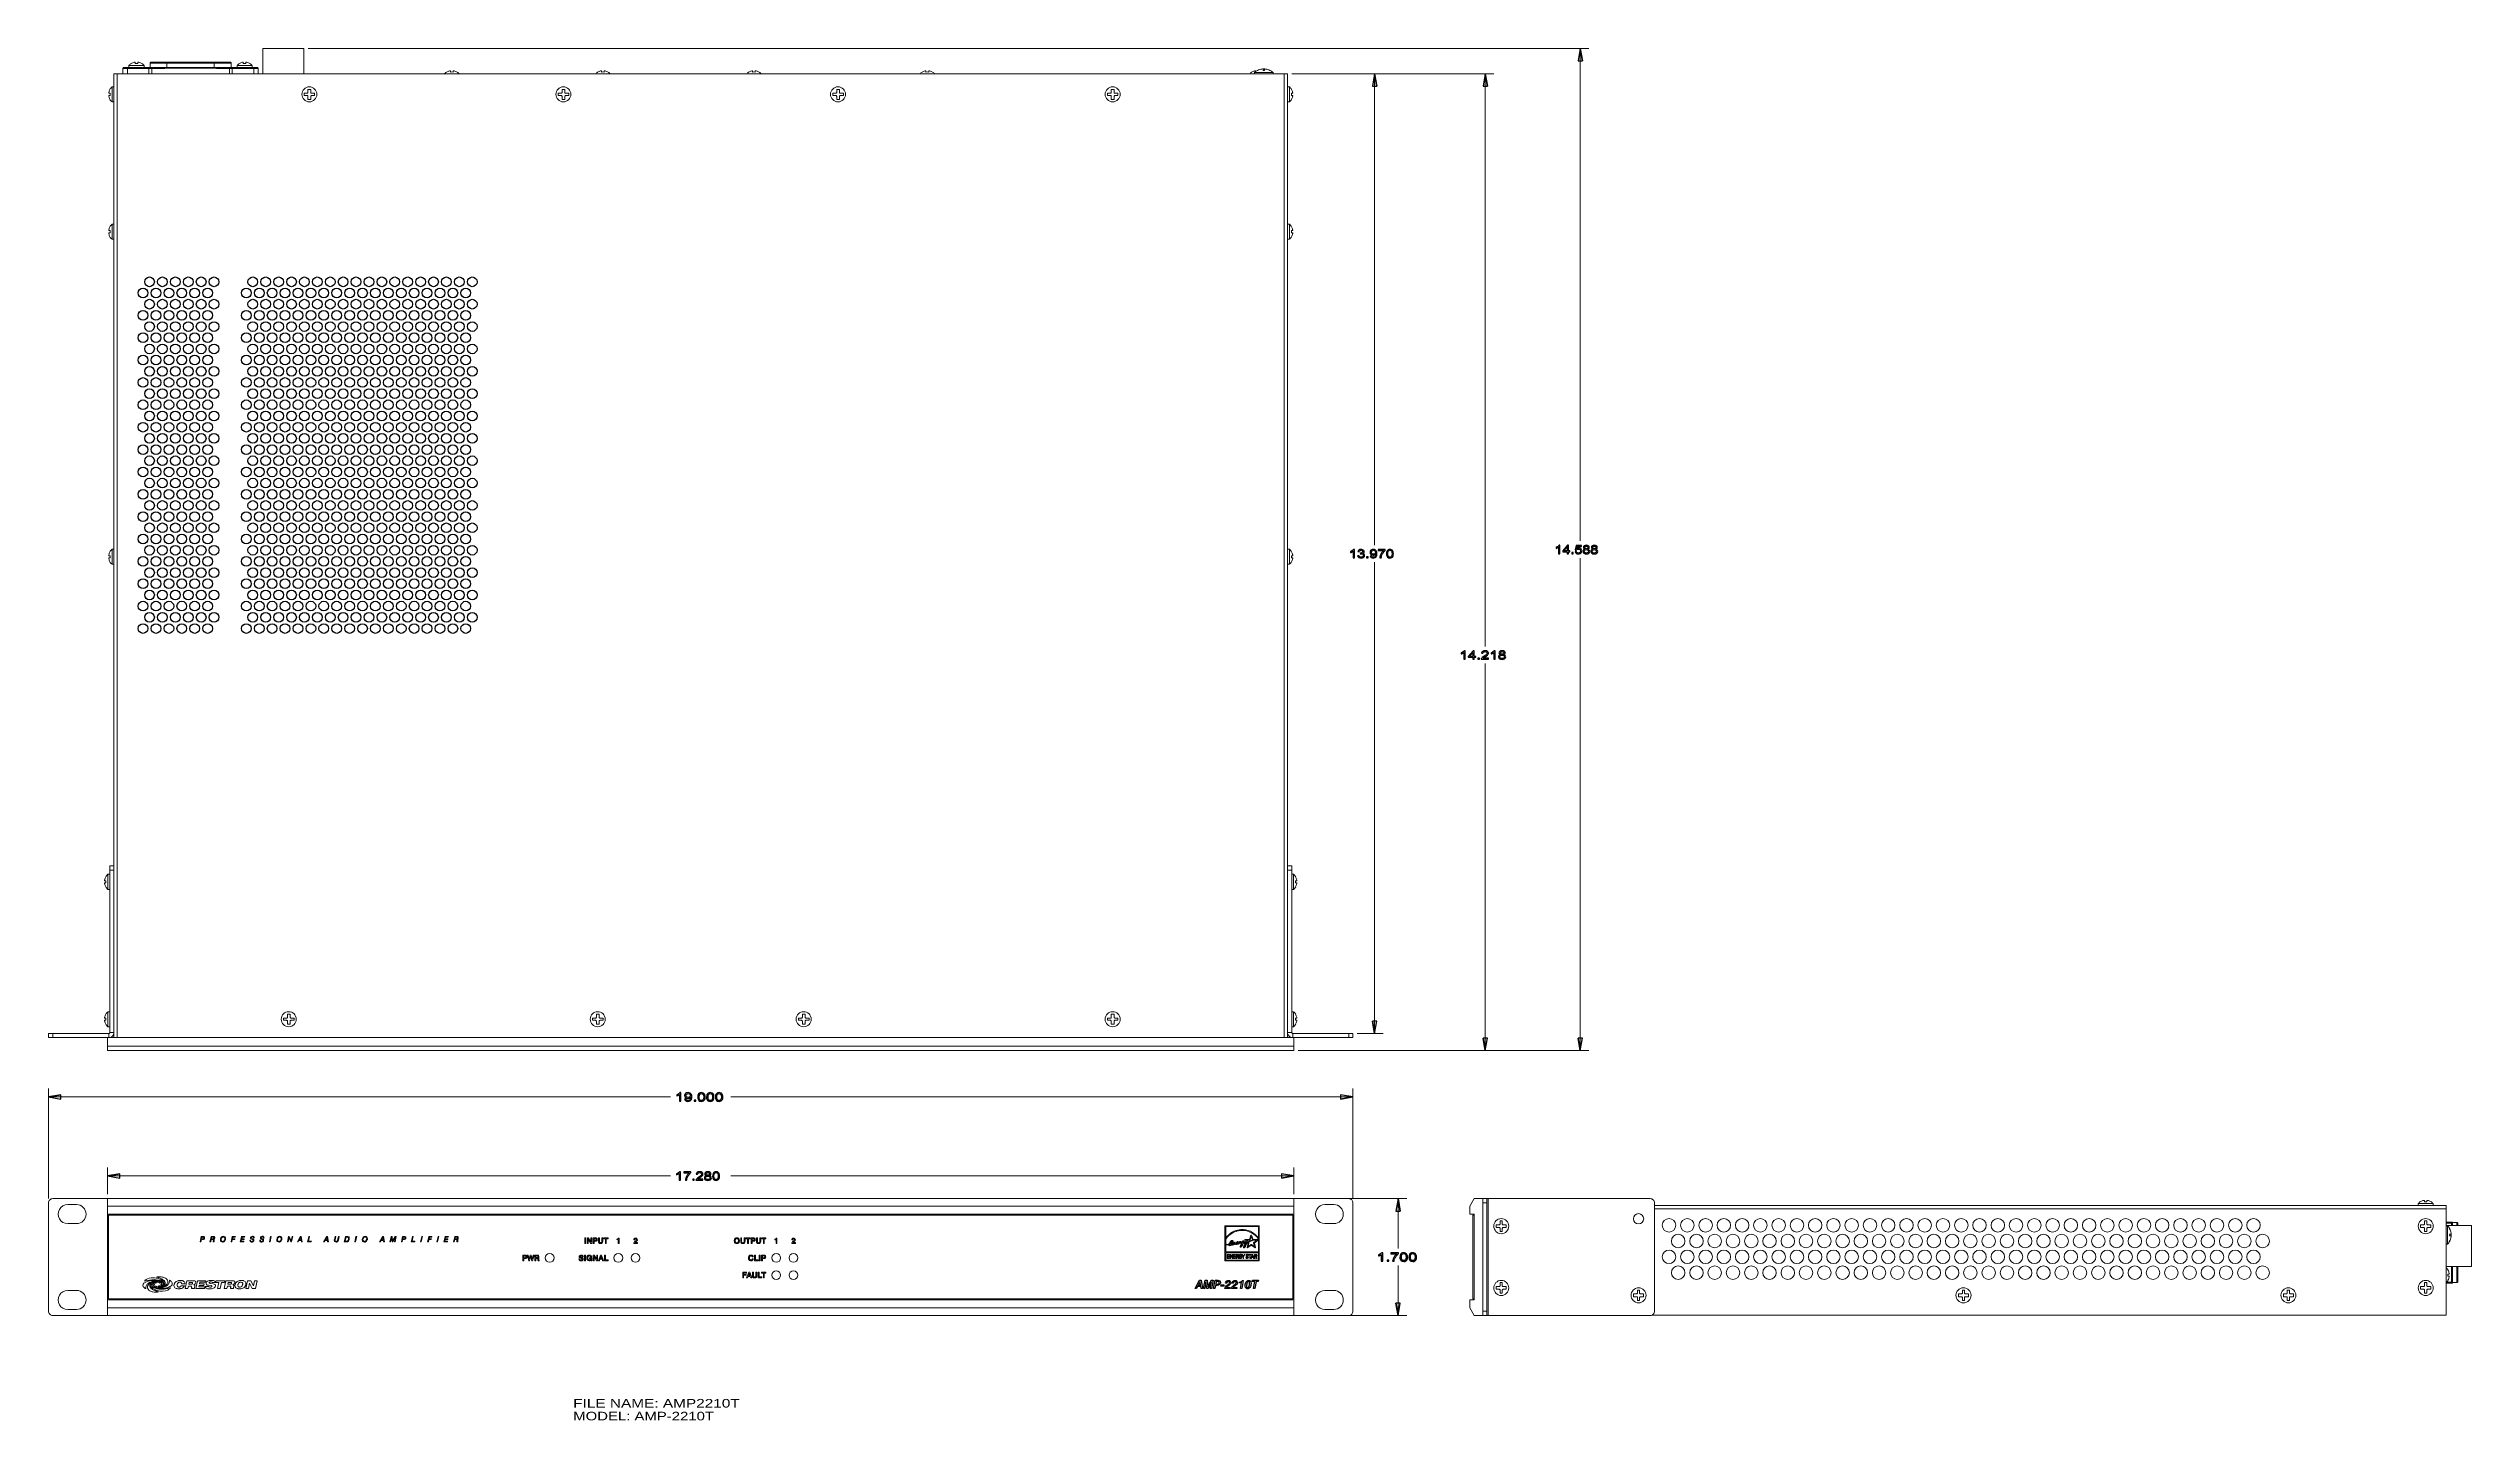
# Model space of a CAD drawing. Header units: inches. Extents: x 0 to 54.8, y -1.5 to 18.4.
# Drawn here: x 0 to 35.29, y -1.53 to 18.44 of the extents above; entities that cross this region are included whole.
import ezdxf
from ezdxf.enums import TextEntityAlignment as Align

# ---------------------------------------------------------------- set-up
doc = ezdxf.new("R2010")
doc.units = ezdxf.units.IN
doc.header["$MEASUREMENT"] = 0
doc.layers.get('0').update_dxf_attribs({"color": 8})
for name, color, linetype in [('A', 1, 'Continuous'), ('DIM', 5, 'Continuous'), ('SCREEN', 5, 'Continuous'), ('TEXT', 1, 'Continuous')]:
    doc.layers.add(name, color=color, linetype=linetype)

msp = doc.modelspace()

# ---------------------------------------------------------------- texts
at = {"layer": 'TEXT', "linetype": 'Continuous'}
for s, width, p, p2 in [('FILE NAME: AMP2210T', 1.130107, (7.643, -1.341), (10.068, -1.341)), ('MODEL: AMP-2210T', 1.131046, (7.643, -1.528), (9.693, -1.528))]:
    msp.add_text(s, height=0.125, dxfattribs=dict(at, width=width)).set_placement(p, p2, align=Align.FIT)

# ---------------------------------------------------------------- linework, layer by layer
at = {"linetype": 'Continuous'}
for centre in [(1.378, 14.885), (1.472, 15.047), (1.566, 14.885), (1.66, 15.047), (1.754, 14.885), (1.848, 15.047), (1.942, 14.885), (2.036, 15.047), (2.13, 14.885), (2.224, 15.047), (2.318, 14.885), (2.412, 15.047), (2.882, 14.885), (2.976, 15.047), (3.07, 14.885), (3.164, 15.047), (3.258, 14.885), (3.352, 15.047), (3.446, 14.885), (3.54, 15.047), (3.634, 14.885), (3.728, 15.047), (3.822, 14.885), (3.916, 15.047), (4.01, 14.885), (4.104, 15.047), (4.198, 14.885), (4.292, 15.047), (4.386, 14.885), (4.48, 15.047), (4.574, 14.885), (4.668, 15.047), (4.762, 14.885), (4.856, 15.047), (4.95, 14.885), (5.044, 15.047), (5.138, 14.885), (5.232, 15.047), (5.326, 14.885), (5.42, 15.047), (5.514, 14.885), (5.608, 15.047), (5.702, 14.885), (5.796, 15.047), (5.89, 14.885), (5.984, 15.047), (6.078, 14.885), (6.172, 15.047), (1.378, 14.559), (1.472, 14.722), (1.566, 14.559), (1.66, 14.722), (1.754, 14.559), (1.848, 14.722), (1.942, 14.559), (2.036, 14.722), (2.13, 14.559), (2.224, 14.722), (2.318, 14.559), (2.412, 14.722), (2.882, 14.559), (2.976, 14.722), (3.07, 14.559), (3.164, 14.722), (3.258, 14.559), (3.352, 14.722), (3.446, 14.559), (3.54, 14.722), (3.634, 14.559), (3.728, 14.722), (3.822, 14.559), (3.916, 14.722), (4.01, 14.559), (4.104, 14.722), (4.198, 14.559), (4.292, 14.722), (4.386, 14.559), (4.48, 14.722), (4.574, 14.559), (4.668, 14.722), (4.762, 14.559), (4.856, 14.722), (4.95, 14.559), (5.044, 14.722), (5.138, 14.559), (5.232, 14.722), (5.326, 14.559), (5.42, 14.722), (5.514, 14.559), (5.608, 14.722), (5.702, 14.559), (5.796, 14.722), (5.89, 14.559), (5.984, 14.722), (6.078, 14.559), (6.172, 14.722), (1.378, 14.233), (1.472, 14.396), (1.472, 14.071), (1.566, 14.233), (1.66, 14.396), (1.66, 14.071), (1.754, 14.233), (1.848, 14.396), (1.848, 14.071), (1.942, 14.233), (2.036, 14.396), (2.036, 14.071), (2.13, 14.233), (2.224, 14.396), (2.224, 14.071), (2.318, 14.233), (2.412, 14.396), (2.412, 14.071), (2.882, 14.233), (2.976, 14.396), (2.976, 14.071), (3.07, 14.233), (3.164, 14.396), (3.164, 14.071), (3.258, 14.233), (3.352, 14.396), (3.352, 14.071), (3.446, 14.233), (3.54, 14.396), (3.54, 14.071), (3.634, 14.233), (3.728, 14.396), (3.728, 14.071), (3.822, 14.233), (3.916, 14.396), (3.916, 14.071), (4.01, 14.233), (4.104, 14.396), (4.104, 14.071), (4.198, 14.233), (4.292, 14.396), (4.292, 14.071), (4.386, 14.233), (4.48, 14.396), (4.48, 14.071), (4.574, 14.233), (4.668, 14.396), (4.668, 14.071), (4.762, 14.233), (4.856, 14.396), (4.856, 14.071), (4.95, 14.233), (5.044, 14.396), (5.044, 14.071), (5.138, 14.233), (5.232, 14.396), (5.232, 14.071), (5.326, 14.233), (5.42, 14.396), (5.42, 14.071), (5.514, 14.233), (5.608, 14.396), (5.608, 14.071), (5.702, 14.233), (5.796, 14.396), (5.796, 14.071), (5.89, 14.233), (5.984, 14.396), (5.984, 14.071), (6.078, 14.233), (6.172, 14.396), (6.172, 14.071), (1.378, 13.908), (1.472, 13.745), (1.566, 13.908), (1.66, 13.745), (1.754, 13.908), (1.848, 13.745), (1.942, 13.908), (2.036, 13.745), (2.13, 13.908), (2.224, 13.745), (2.318, 13.908), (2.412, 13.745), (2.882, 13.908), (2.976, 13.745), (3.07, 13.908), (3.164, 13.745), (3.258, 13.908), (3.352, 13.745), (3.446, 13.908), (3.54, 13.745), (3.634, 13.908), (3.728, 13.745), (3.822, 13.908), (3.916, 13.745), (4.01, 13.908), (4.104, 13.745), (4.198, 13.908), (4.292, 13.745), (4.386, 13.908), (4.48, 13.745), (4.574, 13.908), (4.668, 13.745), (4.762, 13.908), (4.856, 13.745), (4.95, 13.908), (5.044, 13.745), (5.138, 13.908), (5.232, 13.745), (5.326, 13.908), (5.42, 13.745), (5.514, 13.908), (5.608, 13.745), (5.702, 13.908), (5.796, 13.745), (5.89, 13.908), (5.984, 13.745), (6.078, 13.908), (6.172, 13.745), (1.378, 13.582), (1.472, 13.419), (1.566, 13.582), (1.66, 13.419), (1.754, 13.582), (1.848, 13.419), (1.942, 13.582), (2.036, 13.419), (2.13, 13.582), (2.224, 13.419), (2.318, 13.582), (2.412, 13.419), (2.882, 13.582), (2.976, 13.419), (3.07, 13.582), (3.164, 13.419), (3.258, 13.582), (3.352, 13.419), (3.446, 13.582), (3.54, 13.419), (3.634, 13.582), (3.728, 13.419), (3.822, 13.582), (3.916, 13.419), (4.01, 13.582), (4.104, 13.419), (4.198, 13.582), (4.292, 13.419), (4.386, 13.582), (4.48, 13.419), (4.574, 13.582), (4.668, 13.419), (4.762, 13.582), (4.856, 13.419), (4.95, 13.582), (5.044, 13.419), (5.138, 13.582), (5.232, 13.419), (5.326, 13.582), (5.42, 13.419), (5.514, 13.582), (5.608, 13.419), (5.702, 13.582), (5.796, 13.419), (5.89, 13.582), (5.984, 13.419), (6.078, 13.582), (6.172, 13.419), (1.378, 13.257), (1.472, 13.094), (1.566, 13.257), (1.66, 13.094), (1.754, 13.257), (1.848, 13.094), (1.942, 13.257), (2.036, 13.094), (2.13, 13.257), (2.224, 13.094), (2.318, 13.257), (2.412, 13.094), (2.882, 13.257), (2.976, 13.094), (3.07, 13.257), (3.164, 13.094), (3.258, 13.257), (3.352, 13.094), (3.446, 13.257), (3.54, 13.094), (3.634, 13.257), (3.728, 13.094), (3.822, 13.257), (3.916, 13.094), (4.01, 13.257), (4.104, 13.094), (4.198, 13.257), (4.292, 13.094), (4.386, 13.257), (4.48, 13.094), (4.574, 13.257), (4.668, 13.094), (4.762, 13.257), (4.856, 13.094), (4.95, 13.257), (5.044, 13.094), (5.138, 13.257), (5.232, 13.094), (5.326, 13.257), (5.42, 13.094), (5.514, 13.257), (5.608, 13.094), (5.702, 13.257), (5.796, 13.094), (5.89, 13.257), (5.984, 13.094), (6.078, 13.257), (6.172, 13.094), (1.378, 12.931), (1.472, 12.768), (1.566, 12.931), (1.66, 12.768), (1.754, 12.931), (1.848, 12.768), (1.942, 12.931), (2.036, 12.768), (2.13, 12.931), (2.224, 12.768), (2.318, 12.931), (2.412, 12.768), (2.882, 12.931), (2.976, 12.768), (3.07, 12.931), (3.164, 12.768), (3.258, 12.931), (3.352, 12.768), (3.446, 12.931), (3.54, 12.768), (3.634, 12.931), (3.728, 12.768), (3.822, 12.931), (3.916, 12.768), (4.01, 12.931), (4.104, 12.768), (4.198, 12.931), (4.292, 12.768), (4.386, 12.931), (4.48, 12.768), (4.574, 12.931), (4.668, 12.768), (4.762, 12.931), (4.856, 12.768), (4.95, 12.931), (5.044, 12.768), (5.138, 12.931), (5.232, 12.768), (5.326, 12.931), (5.42, 12.768), (5.514, 12.931), (5.608, 12.768), (5.702, 12.931), (5.796, 12.768), (5.89, 12.931), (5.984, 12.768), (6.078, 12.931), (6.172, 12.768), (1.378, 12.605), (1.472, 12.442), (1.566, 12.605), (1.66, 12.442), (1.754, 12.605), (1.848, 12.442), (1.942, 12.605), (2.036, 12.442), (2.13, 12.605), (2.224, 12.442), (2.318, 12.605), (2.412, 12.442), (2.882, 12.605), (2.976, 12.442), (3.07, 12.605), (3.164, 12.442), (3.258, 12.605), (3.352, 12.442), (3.446, 12.605), (3.54, 12.442), (3.634, 12.605), (3.728, 12.442), (3.822, 12.605), (3.916, 12.442), (4.01, 12.605), (4.104, 12.442), (4.198, 12.605), (4.292, 12.442), (4.386, 12.605), (4.48, 12.442), (4.574, 12.605), (4.668, 12.442), (4.762, 12.605), (4.856, 12.442), (4.95, 12.605), (5.044, 12.442), (5.138, 12.605), (5.232, 12.442), (5.326, 12.605), (5.42, 12.442), (5.514, 12.605), (5.608, 12.442), (5.702, 12.605), (5.796, 12.442), (5.89, 12.605), (5.984, 12.442), (6.078, 12.605), (6.172, 12.442), (1.378, 12.28), (1.378, 11.954), (1.472, 12.117), (1.566, 12.28), (1.566, 11.954), (1.66, 12.117), (1.754, 12.28), (1.754, 11.954), (1.848, 12.117), (1.942, 12.28), (1.942, 11.954), (2.036, 12.117), (2.13, 12.28), (2.13, 11.954), (2.224, 12.117), (2.318, 12.28), (2.318, 11.954), (2.412, 12.117), (2.882, 12.28), (2.882, 11.954), (2.976, 12.117), (3.07, 12.28), (3.07, 11.954), (3.164, 12.117), (3.258, 12.28), (3.258, 11.954), (3.352, 12.117), (3.446, 12.28), (3.446, 11.954), (3.54, 12.117), (3.634, 12.28), (3.634, 11.954), (3.728, 12.117), (3.822, 12.28), (3.822, 11.954), (3.916, 12.117), (4.01, 12.28), (4.01, 11.954), (4.104, 12.117), (4.198, 12.28), (4.198, 11.954), (4.292, 12.117), (4.386, 12.28), (4.386, 11.954), (4.48, 12.117), (4.574, 12.28), (4.574, 11.954), (4.668, 12.117), (4.762, 12.28), (4.762, 11.954), (4.856, 12.117), (4.95, 12.28), (4.95, 11.954), (5.044, 12.117), (5.138, 12.28), (5.138, 11.954), (5.232, 12.117), (5.326, 12.28), (5.326, 11.954), (5.42, 12.117), (5.514, 12.28), (5.514, 11.954), (5.608, 12.117), (5.702, 12.28), (5.702, 11.954), (5.796, 12.117), (5.89, 12.28), (5.89, 11.954), (5.984, 12.117), (6.078, 12.28), (6.078, 11.954), (6.172, 12.117), (1.378, 11.628), (1.472, 11.791), (1.566, 11.628), (1.66, 11.791), (1.754, 11.628), (1.848, 11.791), (1.942, 11.628), (2.036, 11.791), (2.13, 11.628), (2.224, 11.791), (2.318, 11.628), (2.412, 11.791), (2.882, 11.628), (2.976, 11.791), (3.07, 11.628), (3.164, 11.791), (3.258, 11.628), (3.352, 11.791), (3.446, 11.628), (3.54, 11.791), (3.634, 11.628), (3.728, 11.791), (3.822, 11.628), (3.916, 11.791), (4.01, 11.628), (4.104, 11.791), (4.198, 11.628), (4.292, 11.791), (4.386, 11.628), (4.48, 11.791), (4.574, 11.628), (4.668, 11.791), (4.762, 11.628), (4.856, 11.791), (4.95, 11.628), (5.044, 11.791), (5.138, 11.628), (5.232, 11.791), (5.326, 11.628), (5.42, 11.791), (5.514, 11.628), (5.608, 11.791), (5.702, 11.628), (5.796, 11.791), (5.89, 11.628), (5.984, 11.791), (6.078, 11.628), (6.172, 11.791), (1.378, 11.303), (1.472, 11.466), (1.566, 11.303), (1.66, 11.466), (1.754, 11.303), (1.848, 11.466), (1.942, 11.303), (2.036, 11.466), (2.13, 11.303), (2.224, 11.466), (2.318, 11.303), (2.412, 11.466), (2.882, 11.303), (2.976, 11.466), (3.07, 11.303), (3.164, 11.466), (3.258, 11.303), (3.352, 11.466), (3.446, 11.303), (3.54, 11.466), (3.634, 11.303), (3.728, 11.466), (3.822, 11.303), (3.916, 11.466), (4.01, 11.303), (4.104, 11.466), (4.198, 11.303), (4.292, 11.466), (4.386, 11.303), (4.48, 11.466), (4.574, 11.303), (4.668, 11.466), (4.762, 11.303), (4.856, 11.466), (4.95, 11.303), (5.044, 11.466), (5.138, 11.303), (5.232, 11.466), (5.326, 11.303), (5.42, 11.466), (5.514, 11.303), (5.608, 11.466), (5.702, 11.303), (5.796, 11.466), (5.89, 11.303), (5.984, 11.466), (6.078, 11.303), (6.172, 11.466), (1.378, 10.977), (1.472, 11.14), (1.566, 10.977), (1.66, 11.14), (1.754, 10.977), (1.848, 11.14), (1.942, 10.977), (2.036, 11.14), (2.13, 10.977), (2.224, 11.14), (2.318, 10.977), (2.412, 11.14), (2.882, 10.977), (2.976, 11.14), (3.07, 10.977), (3.164, 11.14), (3.258, 10.977), (3.352, 11.14), (3.446, 10.977), (3.54, 11.14), (3.634, 10.977), (3.728, 11.14), (3.822, 10.977), (3.916, 11.14), (4.01, 10.977), (4.104, 11.14), (4.198, 10.977), (4.292, 11.14), (4.386, 10.977), (4.48, 11.14), (4.574, 10.977), (4.668, 11.14), (4.762, 10.977), (4.856, 11.14), (4.95, 10.977), (5.044, 11.14), (5.138, 10.977), (5.232, 11.14), (5.326, 10.977), (5.42, 11.14), (5.514, 10.977), (5.608, 11.14), (5.702, 10.977), (5.796, 11.14), (5.89, 10.977), (5.984, 11.14), (6.078, 10.977), (6.172, 11.14), (1.378, 10.652), (1.472, 10.814), (1.566, 10.652), (1.66, 10.814), (1.754, 10.652), (1.848, 10.814), (1.942, 10.652), (2.036, 10.814), (2.13, 10.652), (2.224, 10.814), (2.318, 10.652), (2.412, 10.814), (2.882, 10.652), (2.976, 10.814), (3.07, 10.652), (3.164, 10.814), (3.258, 10.652), (3.352, 10.814), (3.446, 10.652), (3.54, 10.814), (3.634, 10.652), (3.728, 10.814), (3.822, 10.652), (3.916, 10.814), (4.01, 10.652), (4.104, 10.814), (4.198, 10.652), (4.292, 10.814), (4.386, 10.652), (4.48, 10.814), (4.574, 10.652), (4.668, 10.814), (4.762, 10.652), (4.856, 10.814), (4.95, 10.652), (5.044, 10.814), (5.138, 10.652), (5.232, 10.814), (5.326, 10.652), (5.42, 10.814), (5.514, 10.652), (5.608, 10.814), (5.702, 10.652), (5.796, 10.814), (5.89, 10.652), (5.984, 10.814), (6.078, 10.652), (6.172, 10.814), (1.378, 10.326), (1.472, 10.489), (1.566, 10.326), (1.66, 10.489), (1.754, 10.326), (1.848, 10.489), (1.942, 10.326), (2.036, 10.489), (2.13, 10.326), (2.224, 10.489), (2.318, 10.326), (2.412, 10.489), (2.882, 10.326), (2.976, 10.489), (3.07, 10.326), (3.164, 10.489), (3.258, 10.326), (3.352, 10.489), (3.446, 10.326), (3.54, 10.489), (3.634, 10.326), (3.728, 10.489), (3.822, 10.326), (3.916, 10.489), (4.01, 10.326), (4.104, 10.489), (4.198, 10.326), (4.292, 10.489), (4.386, 10.326), (4.48, 10.489), (4.574, 10.326), (4.668, 10.489), (4.762, 10.326), (4.856, 10.489), (4.95, 10.326), (5.044, 10.489), (5.138, 10.326), (5.232, 10.489), (5.326, 10.326), (5.42, 10.489), (5.514, 10.326), (5.608, 10.489), (5.702, 10.326), (5.796, 10.489), (5.89, 10.326), (5.984, 10.489), (6.078, 10.326), (6.172, 10.489), (1.378, 10), (1.472, 10.163), (1.566, 10), (1.66, 10.163), (1.754, 10), (1.848, 10.163), (1.942, 10), (2.036, 10.163), (2.13, 10), (2.224, 10.163), (2.318, 10), (2.412, 10.163), (2.882, 10), (2.976, 10.163), (3.07, 10), (3.164, 10.163), (3.258, 10), (3.352, 10.163), (3.446, 10), (3.54, 10.163), (3.634, 10), (3.728, 10.163), (3.822, 10), (3.916, 10.163), (4.01, 10), (4.104, 10.163), (4.198, 10), (4.292, 10.163), (4.386, 10), (4.48, 10.163), (4.574, 10), (4.668, 10.163), (4.762, 10), (4.856, 10.163), (4.95, 10), (5.044, 10.163), (5.138, 10), (5.232, 10.163), (5.326, 10), (5.42, 10.163), (5.514, 10), (5.608, 10.163), (5.702, 10), (5.796, 10.163), (5.89, 10), (5.984, 10.163), (6.078, 10), (6.172, 10.163)]:
    msp.add_circle(centre, 0.0705, dxfattribs=at)
at = {"lineweight": 5}
for points in [[(3.12, 18.444), (3.12, 18.444), (3.12, 18.074), (3.12, 18.074)], [(3.12, 18.444), (3.12, 18.444), (3.72, 18.444), (3.72, 18.444)], [(3.72, 18.444), (3.72, 18.444), (3.72, 18.074), (3.72, 18.074)], [(0.953, 18.074), (0.953, 18.074), (0.953, 6.544), (0.953, 6.544)], [(18.047, 18.074), (18.047, 18.074), (0.953, 18.074), (0.953, 18.074)], [(1.001, 18.074), (1.001, 18.074), (1.001, 18.074), (1.001, 18.074)], [(1.001, 4.044), (1.001, 4.044), (1.001, 18.074), (1.001, 18.074)], [(1.085, 18.154), (1.085, 18.154), (1.085, 18.074), (1.085, 18.074)], [(1.665, 18.154), (1.665, 18.154), (1.085, 18.154), (1.085, 18.154)], [(3.039, 18.169), (3.039, 18.169), (1.101, 18.169), (1.101, 18.169)], [(1.15, 18.154), (1.15, 18.154), (1.15, 18.074), (1.15, 18.074)], [(1.206, 18.225), (1.193, 18.217), (1.182, 18.207), (1.173, 18.196)], [(1.206, 18.225), (1.193, 18.217), (1.182, 18.207), (1.173, 18.196)], [(1.173, 18.196), (1.173, 18.196), (1.173, 18.169), (1.173, 18.169)], [(1.392, 18.196), (1.392, 18.196), (1.173, 18.196), (1.173, 18.196)], [(1.25, 18.243), (1.234, 18.239), (1.219, 18.233), (1.206, 18.224)], [(1.206, 18.224), (1.206, 18.224), (1.206, 18.225), (1.206, 18.225)], [(1.25, 18.243), (1.25, 18.243), (1.25, 18.243), (1.25, 18.243)], [(1.263, 18.226), (1.263, 18.226), (1.263, 18.243), (1.263, 18.243)], [(1.302, 18.226), (1.289, 18.228), (1.276, 18.228), (1.263, 18.226)], [(1.302, 18.243), (1.302, 18.243), (1.302, 18.226), (1.302, 18.226)], [(1.359, 18.224), (1.346, 18.233), (1.331, 18.239), (1.315, 18.243)], [(1.315, 18.243), (1.315, 18.243), (1.315, 18.243), (1.315, 18.243)], [(1.359, 18.225), (1.359, 18.225), (1.359, 18.224), (1.359, 18.224)], [(1.392, 18.196), (1.383, 18.207), (1.372, 18.217), (1.359, 18.225)], [(1.392, 18.196), (1.383, 18.207), (1.372, 18.217), (1.359, 18.225)], [(1.392, 18.196), (1.392, 18.196), (1.392, 18.169), (1.392, 18.169)], [(1.462, 18.074), (1.462, 18.074), (1.462, 18.154), (1.462, 18.154)], [(1.48, 18.169), (1.48, 18.169), (1.48, 18.229), (1.48, 18.229)], [(2.66, 18.229), (2.66, 18.229), (1.48, 18.229), (1.48, 18.229)], [(2.645, 18.244), (2.645, 18.244), (1.495, 18.244), (1.495, 18.244)], [(1.504, 18.169), (1.504, 18.169), (1.504, 18.074), (1.504, 18.074)], [(1.665, 18.154), (1.665, 18.154), (1.665, 18.169), (1.665, 18.169)], [(1.725, 18.156), (1.725, 18.156), (1.725, 18.244), (1.725, 18.244)], [(2.415, 18.156), (2.415, 18.156), (1.725, 18.156), (1.725, 18.156)], [(2.415, 18.156), (2.415, 18.156), (2.415, 18.244), (2.415, 18.244)], [(2.475, 18.169), (2.475, 18.169), (2.475, 18.154), (2.475, 18.154)], [(3.054, 18.154), (3.054, 18.154), (2.475, 18.154), (2.475, 18.154)], [(2.636, 18.074), (2.636, 18.074), (2.636, 18.169), (2.636, 18.169)], [(2.66, 18.229), (2.66, 18.229), (2.66, 18.169), (2.66, 18.169)], [(2.678, 18.154), (2.678, 18.154), (2.678, 18.074), (2.678, 18.074)], [(2.781, 18.225), (2.768, 18.217), (2.757, 18.207), (2.748, 18.196)], [(2.781, 18.225), (2.768, 18.217), (2.757, 18.207), (2.748, 18.196)], [(2.748, 18.196), (2.748, 18.196), (2.748, 18.169), (2.748, 18.169)], [(2.967, 18.196), (2.967, 18.196), (2.748, 18.196), (2.748, 18.196)], [(2.825, 18.243), (2.809, 18.239), (2.794, 18.233), (2.781, 18.224)], [(2.781, 18.224), (2.781, 18.224), (2.781, 18.225), (2.781, 18.225)], [(2.825, 18.243), (2.825, 18.243), (2.825, 18.243), (2.825, 18.243)], [(2.838, 18.226), (2.838, 18.226), (2.838, 18.243), (2.838, 18.243)], [(2.877, 18.226), (2.864, 18.228), (2.851, 18.228), (2.838, 18.226)], [(2.877, 18.243), (2.877, 18.243), (2.877, 18.226), (2.877, 18.226)], [(2.934, 18.224), (2.921, 18.233), (2.906, 18.239), (2.89, 18.243)], [(2.89, 18.243), (2.89, 18.243), (2.89, 18.243), (2.89, 18.243)], [(2.934, 18.225), (2.934, 18.225), (2.934, 18.224), (2.934, 18.224)], [(2.967, 18.196), (2.958, 18.207), (2.947, 18.217), (2.934, 18.225)], [(2.967, 18.196), (2.958, 18.207), (2.947, 18.217), (2.934, 18.225)], [(2.967, 18.196), (2.967, 18.196), (2.967, 18.169), (2.967, 18.169)], [(2.99, 18.074), (2.99, 18.074), (2.99, 18.154), (2.99, 18.154)], [(3.054, 18.154), (3.054, 18.154), (3.054, 18.074), (3.054, 18.074)], [(5.798, 18.1), (5.787, 18.093), (5.777, 18.084), (5.768, 18.074)], [(5.842, 18.118), (5.826, 18.114), (5.812, 18.108), (5.798, 18.099)], [(5.798, 18.099), (5.798, 18.099), (5.798, 18.1), (5.798, 18.1)], [(5.842, 18.118), (5.842, 18.118), (5.842, 18.118), (5.842, 18.118)], [(5.855, 18.101), (5.855, 18.101), (5.855, 18.118), (5.855, 18.118)], [(5.895, 18.101), (5.882, 18.103), (5.868, 18.103), (5.855, 18.101)], [(5.895, 18.118), (5.895, 18.118), (5.895, 18.101), (5.895, 18.101)], [(5.952, 18.099), (5.938, 18.108), (5.924, 18.114), (5.908, 18.118)], [(5.908, 18.118), (5.908, 18.118), (5.908, 18.118), (5.908, 18.118)], [(5.952, 18.1), (5.952, 18.1), (5.952, 18.099), (5.952, 18.099)], [(5.982, 18.074), (5.973, 18.084), (5.963, 18.093), (5.952, 18.1)], [(7.998, 18.1), (7.987, 18.093), (7.977, 18.084), (7.968, 18.074)], [(8.042, 18.118), (8.026, 18.114), (8.012, 18.108), (7.998, 18.099)], [(7.998, 18.099), (7.998, 18.099), (7.998, 18.1), (7.998, 18.1)], [(8.042, 18.118), (8.042, 18.118), (8.042, 18.118), (8.042, 18.118)], [(8.055, 18.101), (8.055, 18.101), (8.055, 18.118), (8.055, 18.118)], [(8.095, 18.101), (8.082, 18.103), (8.068, 18.103), (8.055, 18.101)], [(8.095, 18.118), (8.095, 18.118), (8.095, 18.101), (8.095, 18.101)], [(8.152, 18.099), (8.138, 18.108), (8.124, 18.114), (8.108, 18.118)], [(8.108, 18.118), (8.108, 18.118), (8.108, 18.118), (8.108, 18.118)], [(8.152, 18.1), (8.152, 18.1), (8.152, 18.099), (8.152, 18.099)], [(8.182, 18.074), (8.173, 18.084), (8.163, 18.093), (8.152, 18.1)], [(10.198, 18.1), (10.187, 18.093), (10.177, 18.084), (10.168, 18.074)], [(10.242, 18.118), (10.226, 18.114), (10.212, 18.108), (10.198, 18.099)], [(10.198, 18.099), (10.198, 18.099), (10.198, 18.1), (10.198, 18.1)], [(10.242, 18.118), (10.242, 18.118), (10.242, 18.118), (10.242, 18.118)], [(10.255, 18.101), (10.255, 18.101), (10.255, 18.118), (10.255, 18.118)], [(10.295, 18.101), (10.282, 18.103), (10.268, 18.103), (10.255, 18.101)], [(10.295, 18.118), (10.295, 18.118), (10.295, 18.101), (10.295, 18.101)], [(10.352, 18.099), (10.338, 18.108), (10.324, 18.114), (10.308, 18.118)], [(10.308, 18.118), (10.308, 18.118), (10.308, 18.118), (10.308, 18.118)], [(10.352, 18.1), (10.352, 18.1), (10.352, 18.099), (10.352, 18.099)], [(10.382, 18.074), (10.373, 18.084), (10.363, 18.093), (10.352, 18.1)], [(12.723, 18.1), (12.712, 18.093), (12.702, 18.084), (12.693, 18.074)], [(12.767, 18.118), (12.751, 18.114), (12.737, 18.108), (12.723, 18.099)], [(12.723, 18.099), (12.723, 18.099), (12.723, 18.1), (12.723, 18.1)], [(12.767, 18.118), (12.767, 18.118), (12.767, 18.118), (12.767, 18.118)], [(12.78, 18.101), (12.78, 18.101), (12.78, 18.118), (12.78, 18.118)], [(12.82, 18.101), (12.807, 18.103), (12.793, 18.103), (12.78, 18.101)], [(12.82, 18.118), (12.82, 18.118), (12.82, 18.101), (12.82, 18.101)], [(12.877, 18.099), (12.863, 18.108), (12.849, 18.114), (12.833, 18.118)], [(12.833, 18.118), (12.833, 18.118), (12.833, 18.118), (12.833, 18.118)], [(12.877, 18.1), (12.877, 18.1), (12.877, 18.099), (12.877, 18.099)], [(12.907, 18.074), (12.898, 18.084), (12.888, 18.093), (12.877, 18.1)], [(17.523, 18.1), (17.512, 18.093), (17.502, 18.084), (17.493, 18.074)], [(17.567, 18.118), (17.551, 18.114), (17.537, 18.108), (17.523, 18.099)], [(17.523, 18.099), (17.523, 18.099), (17.523, 18.1), (17.523, 18.1)], [(17.61, 18.126), (17.594, 18.118), (17.578, 18.107), (17.565, 18.095)], [(17.61, 18.126), (17.594, 18.118), (17.578, 18.107), (17.565, 18.095)], [(17.565, 18.095), (17.565, 18.095), (17.835, 18.095), (17.835, 18.095)], [(17.565, 18.095), (17.565, 18.095), (17.565, 18.074), (17.565, 18.074)], [(17.567, 18.118), (17.567, 18.118), (17.567, 18.118), (17.567, 18.118)], [(17.58, 18.107), (17.58, 18.107), (17.58, 18.118), (17.58, 18.118)], [(17.674, 18.145), (17.651, 18.142), (17.63, 18.136), (17.61, 18.125)], [(17.61, 18.125), (17.61, 18.125), (17.61, 18.126), (17.61, 18.126)], [(17.728, 18.145), (17.71, 18.148), (17.69, 18.148), (17.672, 18.145)], [(17.672, 18.145), (17.672, 18.145), (17.674, 18.145), (17.674, 18.145)], [(17.69, 18.145), (17.69, 18.145), (17.71, 18.145), (17.71, 18.145)], [(17.69, 18.125), (17.69, 18.125), (17.69, 18.145), (17.69, 18.145)], [(17.71, 18.125), (17.703, 18.126), (17.697, 18.126), (17.69, 18.125)], [(17.71, 18.145), (17.71, 18.145), (17.71, 18.125), (17.71, 18.125)], [(17.726, 18.145), (17.726, 18.145), (17.728, 18.145), (17.728, 18.145)], [(17.79, 18.125), (17.77, 18.136), (17.749, 18.142), (17.726, 18.145)], [(17.835, 18.095), (17.822, 18.107), (17.806, 18.118), (17.79, 18.126)], [(17.79, 18.126), (17.79, 18.126), (17.79, 18.125), (17.79, 18.125)], [(17.835, 18.095), (17.822, 18.107), (17.806, 18.118), (17.79, 18.126)], [(17.835, 18.095), (17.835, 18.095), (17.835, 18.074), (17.835, 18.074)], [(17.999, 18.074), (17.999, 18.074), (17.999, 18.074), (17.999, 18.074)], [(17.999, 4.044), (17.999, 4.044), (17.999, 18.074), (17.999, 18.074)], [(18.047, 18.074), (18.047, 18.074), (18.047, 6.544), (18.047, 6.544)], [(0.896, 17.849), (0.888, 17.835), (0.882, 17.821), (0.879, 17.805)], [(0.879, 17.805), (0.879, 17.805), (0.879, 17.805), (0.879, 17.805)], [(0.879, 17.792), (0.879, 17.792), (0.898, 17.792), (0.898, 17.792)], [(0.879, 17.792), (0.879, 17.792), (0.879, 17.792), (0.879, 17.792)], [(0.898, 17.76), (0.898, 17.76), (0.879, 17.76), (0.879, 17.76)], [(0.879, 17.76), (0.879, 17.76), (0.879, 17.76), (0.879, 17.76)], [(0.879, 17.748), (0.879, 17.747), (0.879, 17.747), (0.879, 17.747)], [(0.879, 17.747), (0.882, 17.732), (0.888, 17.717), (0.896, 17.703)], [(0.926, 17.886), (0.914, 17.875), (0.903, 17.863), (0.894, 17.849)], [(0.894, 17.849), (0.894, 17.849), (0.896, 17.849), (0.896, 17.849)], [(0.896, 17.703), (0.896, 17.703), (0.894, 17.703), (0.894, 17.703)], [(0.894, 17.703), (0.903, 17.689), (0.914, 17.677), (0.926, 17.667)], [(0.898, 17.792), (0.897, 17.781), (0.897, 17.771), (0.898, 17.76)], [(0.926, 17.667), (0.926, 17.667), (0.926, 17.886), (0.926, 17.886)], [(0.926, 17.886), (0.926, 17.886), (0.953, 17.886), (0.953, 17.886)], [(0.926, 17.667), (0.926, 17.667), (0.953, 17.667), (0.953, 17.667)], [(18.074, 17.886), (18.074, 17.886), (18.047, 17.886), (18.047, 17.886)], [(18.074, 17.667), (18.074, 17.667), (18.047, 17.667), (18.047, 17.667)], [(18.074, 17.667), (18.074, 17.667), (18.074, 17.886), (18.074, 17.886)], [(18.106, 17.849), (18.097, 17.863), (18.086, 17.875), (18.074, 17.886)], [(18.074, 17.667), (18.086, 17.677), (18.097, 17.689), (18.106, 17.703)], [(18.102, 17.792), (18.102, 17.792), (18.121, 17.792), (18.121, 17.792)], [(18.102, 17.76), (18.103, 17.771), (18.103, 17.781), (18.102, 17.792)], [(18.121, 17.76), (18.121, 17.76), (18.102, 17.76), (18.102, 17.76)], [(18.104, 17.849), (18.104, 17.849), (18.106, 17.849), (18.106, 17.849)], [(18.121, 17.805), (18.118, 17.821), (18.112, 17.835), (18.104, 17.849)], [(18.104, 17.703), (18.112, 17.717), (18.118, 17.732), (18.121, 17.747)], [(18.106, 17.703), (18.106, 17.703), (18.104, 17.703), (18.104, 17.703)], [(18.121, 17.805), (18.121, 17.805), (18.121, 17.805), (18.121, 17.805)], [(18.121, 17.792), (18.121, 17.792), (18.121, 17.792), (18.121, 17.792)], [(18.121, 17.76), (18.121, 17.76), (18.121, 17.76), (18.121, 17.76)], [(18.121, 17.747), (18.121, 17.747), (18.121, 17.747), (18.121, 17.748)], [(0.926, 15.886), (0.914, 15.875), (0.903, 15.863), (0.894, 15.849)], [(0.926, 15.667), (0.926, 15.667), (0.926, 15.886), (0.926, 15.886)], [(0.926, 15.886), (0.926, 15.886), (0.953, 15.886), (0.953, 15.886)], [(18.074, 15.886), (18.074, 15.886), (18.047, 15.886), (18.047, 15.886)], [(18.074, 15.667), (18.074, 15.667), (18.074, 15.886), (18.074, 15.886)], [(18.106, 15.849), (18.097, 15.863), (18.086, 15.875), (18.074, 15.886)], [(0.896, 15.849), (0.888, 15.835), (0.882, 15.821), (0.879, 15.805)], [(0.879, 15.805), (0.879, 15.805), (0.879, 15.805), (0.879, 15.805)], [(0.879, 15.792), (0.879, 15.792), (0.898, 15.792), (0.898, 15.792)], [(0.879, 15.792), (0.879, 15.792), (0.879, 15.792), (0.879, 15.792)], [(0.898, 15.76), (0.898, 15.76), (0.879, 15.76), (0.879, 15.76)], [(0.879, 15.76), (0.879, 15.76), (0.879, 15.76), (0.879, 15.76)], [(0.879, 15.748), (0.879, 15.747), (0.879, 15.747), (0.879, 15.747)], [(0.879, 15.747), (0.882, 15.732), (0.888, 15.717), (0.896, 15.703)], [(0.894, 15.849), (0.894, 15.849), (0.896, 15.849), (0.896, 15.849)], [(0.896, 15.703), (0.896, 15.703), (0.894, 15.703), (0.894, 15.703)], [(0.894, 15.703), (0.903, 15.689), (0.914, 15.677), (0.926, 15.667)], [(0.898, 15.792), (0.897, 15.781), (0.897, 15.771), (0.898, 15.76)], [(0.926, 15.667), (0.926, 15.667), (0.953, 15.667), (0.953, 15.667)], [(18.074, 15.667), (18.074, 15.667), (18.047, 15.667), (18.047, 15.667)], [(18.074, 15.667), (18.086, 15.677), (18.097, 15.689), (18.106, 15.703)], [(18.102, 15.792), (18.102, 15.792), (18.121, 15.792), (18.121, 15.792)], [(18.102, 15.76), (18.103, 15.771), (18.103, 15.781), (18.102, 15.792)], [(18.121, 15.76), (18.121, 15.76), (18.102, 15.76), (18.102, 15.76)], [(18.104, 15.849), (18.104, 15.849), (18.106, 15.849), (18.106, 15.849)], [(18.121, 15.805), (18.118, 15.821), (18.112, 15.835), (18.104, 15.849)], [(18.104, 15.703), (18.112, 15.717), (18.118, 15.732), (18.121, 15.747)], [(18.106, 15.703), (18.106, 15.703), (18.104, 15.703), (18.104, 15.703)], [(18.121, 15.805), (18.121, 15.805), (18.121, 15.805), (18.121, 15.805)], [(18.121, 15.792), (18.121, 15.792), (18.121, 15.792), (18.121, 15.792)], [(18.121, 15.76), (18.121, 15.76), (18.121, 15.76), (18.121, 15.76)], [(18.121, 15.747), (18.121, 15.747), (18.121, 15.747), (18.121, 15.748)], [(0.896, 11.117), (0.888, 11.103), (0.882, 11.089), (0.879, 11.073)], [(0.879, 11.073), (0.879, 11.073), (0.879, 11.073), (0.879, 11.073)], [(0.879, 11.06), (0.879, 11.06), (0.898, 11.06), (0.898, 11.06)], [(0.879, 11.06), (0.879, 11.06), (0.879, 11.06), (0.879, 11.06)], [(0.898, 11.028), (0.898, 11.028), (0.879, 11.028), (0.879, 11.028)], [(0.879, 11.028), (0.879, 11.028), (0.879, 11.028), (0.879, 11.028)], [(0.879, 11.016), (0.879, 11.015), (0.879, 11.015), (0.879, 11.015)], [(0.879, 11.015), (0.882, 11), (0.888, 10.985), (0.896, 10.971)], [(0.926, 11.154), (0.914, 11.143), (0.903, 11.131), (0.894, 11.117)], [(0.894, 11.117), (0.894, 11.117), (0.896, 11.117), (0.896, 11.117)], [(0.896, 10.971), (0.896, 10.971), (0.894, 10.971), (0.894, 10.971)], [(0.894, 10.971), (0.903, 10.957), (0.914, 10.945), (0.926, 10.935)], [(0.898, 11.06), (0.897, 11.049), (0.897, 11.039), (0.898, 11.028)], [(0.926, 10.935), (0.926, 10.935), (0.926, 11.154), (0.926, 11.154)], [(0.926, 11.154), (0.926, 11.154), (0.953, 11.154), (0.953, 11.154)], [(18.074, 11.154), (18.074, 11.154), (18.047, 11.154), (18.047, 11.154)], [(18.074, 10.935), (18.074, 10.935), (18.074, 11.154), (18.074, 11.154)], [(18.106, 11.117), (18.097, 11.131), (18.086, 11.143), (18.074, 11.154)], [(18.074, 10.935), (18.086, 10.945), (18.097, 10.957), (18.106, 10.971)], [(18.102, 11.06), (18.102, 11.06), (18.121, 11.06), (18.121, 11.06)], [(18.102, 11.028), (18.103, 11.039), (18.103, 11.049), (18.102, 11.06)], [(18.121, 11.028), (18.121, 11.028), (18.102, 11.028), (18.102, 11.028)], [(18.104, 11.117), (18.104, 11.117), (18.106, 11.117), (18.106, 11.117)], [(18.121, 11.073), (18.118, 11.089), (18.112, 11.103), (18.104, 11.117)], [(18.104, 10.971), (18.112, 10.985), (18.118, 11), (18.121, 11.015)], [(18.106, 10.971), (18.106, 10.971), (18.104, 10.971), (18.104, 10.971)], [(18.121, 11.073), (18.121, 11.073), (18.121, 11.073), (18.121, 11.073)], [(18.121, 11.06), (18.121, 11.06), (18.121, 11.06), (18.121, 11.06)], [(18.121, 11.028), (18.121, 11.028), (18.121, 11.028), (18.121, 11.028)], [(18.121, 11.015), (18.121, 11.015), (18.121, 11.015), (18.121, 11.016)], [(0.926, 10.935), (0.926, 10.935), (0.953, 10.935), (0.953, 10.935)], [(18.074, 10.935), (18.074, 10.935), (18.047, 10.935), (18.047, 10.935)], [(0.836, 6.385), (0.828, 6.371), (0.822, 6.357), (0.819, 6.341)], [(0.866, 6.422), (0.854, 6.411), (0.843, 6.399), (0.834, 6.385)], [(0.834, 6.385), (0.834, 6.385), (0.836, 6.385), (0.836, 6.385)], [(0.836, 6.385), (0.836, 6.385), (0.836, 6.385), (0.836, 6.385)], [(0.866, 6.422), (0.866, 6.422), (0.866, 6.422), (0.866, 6.422)], [(0.866, 6.203), (0.866, 6.203), (0.866, 6.422), (0.866, 6.422)], [(0.866, 6.422), (0.866, 6.422), (0.893, 6.422), (0.893, 6.422)], [(0.893, 6.544), (0.893, 6.544), (0.893, 6.544), (0.893, 6.544)], [(0.893, 4.12), (0.893, 4.12), (0.893, 6.544), (0.893, 6.544)], [(0.953, 6.544), (0.953, 6.544), (0.893, 6.544), (0.893, 6.544)], [(0.953, 6.481), (0.953, 6.481), (0.893, 6.481), (0.893, 6.481)], [(0.893, 6.422), (0.893, 6.422), (0.893, 6.422), (0.893, 6.422)], [(0.953, 6.544), (0.953, 6.544), (0.953, 6.544), (0.953, 6.544)], [(0.953, 6.544), (0.953, 6.544), (0.953, 4.12), (0.953, 4.12)], [(0.953, 6.544), (0.953, 6.544), (0.953, 6.544), (0.953, 6.544)], [(0.953, 6.481), (0.953, 6.481), (0.953, 6.481), (0.953, 6.481)], [(18.047, 6.544), (18.047, 6.544), (18.107, 6.544), (18.107, 6.544)], [(18.047, 6.544), (18.047, 6.544), (18.047, 6.544), (18.047, 6.544)], [(18.047, 4.12), (18.047, 4.12), (18.047, 6.544), (18.047, 6.544)], [(18.047, 6.481), (18.047, 6.481), (18.107, 6.481), (18.107, 6.481)], [(18.107, 6.544), (18.107, 6.544), (18.107, 6.544), (18.107, 6.544)], [(18.107, 6.544), (18.107, 6.544), (18.107, 6.544), (18.107, 6.544)], [(18.107, 4.12), (18.107, 4.12), (18.107, 6.544), (18.107, 6.544)], [(18.107, 6.481), (18.107, 6.481), (18.107, 6.481), (18.107, 6.481)], [(18.134, 6.422), (18.134, 6.422), (18.107, 6.422), (18.107, 6.422)], [(18.134, 6.422), (18.134, 6.422), (18.134, 6.422), (18.134, 6.422)], [(18.134, 6.422), (18.134, 6.422), (18.134, 6.422), (18.134, 6.422)], [(18.134, 6.203), (18.134, 6.203), (18.134, 6.422), (18.134, 6.422)], [(18.166, 6.385), (18.157, 6.399), (18.146, 6.411), (18.134, 6.422)], [(18.164, 6.385), (18.164, 6.385), (18.166, 6.385), (18.166, 6.385)], [(18.181, 6.341), (18.178, 6.357), (18.172, 6.371), (18.164, 6.385)], [(18.166, 6.385), (18.166, 6.385), (18.166, 6.385), (18.166, 6.385)], [(0.819, 6.341), (0.819, 6.341), (0.819, 6.341), (0.819, 6.341)], [(0.819, 6.328), (0.819, 6.328), (0.838, 6.328), (0.838, 6.328)], [(0.819, 6.328), (0.819, 6.328), (0.819, 6.328), (0.819, 6.328)], [(0.838, 6.296), (0.838, 6.296), (0.819, 6.296), (0.819, 6.296)], [(0.819, 6.296), (0.819, 6.296), (0.819, 6.296), (0.819, 6.296)], [(0.819, 6.284), (0.819, 6.283), (0.819, 6.283), (0.819, 6.283)], [(0.819, 6.283), (0.822, 6.268), (0.828, 6.253), (0.836, 6.239)], [(0.836, 6.239), (0.836, 6.239), (0.834, 6.239), (0.834, 6.239)], [(0.834, 6.239), (0.843, 6.225), (0.854, 6.213), (0.866, 6.203)], [(0.836, 6.239), (0.836, 6.239), (0.836, 6.239), (0.836, 6.239)], [(0.838, 6.328), (0.837, 6.317), (0.837, 6.307), (0.838, 6.296)], [(0.838, 6.328), (0.838, 6.328), (0.838, 6.328), (0.838, 6.328)], [(0.838, 6.296), (0.838, 6.296), (0.838, 6.296), (0.838, 6.296)], [(0.866, 6.203), (0.866, 6.203), (0.893, 6.203), (0.893, 6.203)], [(0.893, 6.203), (0.893, 6.203), (0.893, 6.203), (0.893, 6.203)], [(18.134, 6.203), (18.134, 6.203), (18.107, 6.203), (18.107, 6.203)], [(18.134, 6.203), (18.146, 6.213), (18.157, 6.225), (18.166, 6.239)], [(18.134, 6.203), (18.134, 6.203), (18.134, 6.203), (18.134, 6.203)], [(18.162, 6.328), (18.162, 6.328), (18.181, 6.328), (18.181, 6.328)], [(18.162, 6.296), (18.163, 6.307), (18.163, 6.317), (18.162, 6.328)], [(18.181, 6.296), (18.181, 6.296), (18.162, 6.296), (18.162, 6.296)], [(18.164, 6.239), (18.172, 6.253), (18.178, 6.268), (18.181, 6.283)], [(18.166, 6.239), (18.166, 6.239), (18.164, 6.239), (18.164, 6.239)], [(18.166, 6.239), (18.166, 6.239), (18.166, 6.239), (18.166, 6.239)], [(18.181, 6.341), (18.181, 6.341), (18.181, 6.341), (18.181, 6.341)], [(18.181, 6.328), (18.181, 6.328), (18.181, 6.328), (18.181, 6.328)], [(18.181, 6.328), (18.181, 6.328), (18.181, 6.328), (18.181, 6.328)], [(18.181, 6.296), (18.181, 6.296), (18.181, 6.296), (18.181, 6.296)], [(18.181, 6.296), (18.181, 6.296), (18.181, 6.296), (18.181, 6.296)], [(18.181, 6.283), (18.181, 6.283), (18.181, 6.283), (18.181, 6.284)], [(0.836, 4.385), (0.828, 4.371), (0.822, 4.357), (0.819, 4.341)], [(0.819, 4.341), (0.819, 4.341), (0.819, 4.341), (0.819, 4.341)], [(0.819, 4.328), (0.819, 4.328), (0.838, 4.328), (0.838, 4.328)], [(0.819, 4.328), (0.819, 4.328), (0.819, 4.328), (0.819, 4.328)], [(0.838, 4.296), (0.838, 4.296), (0.819, 4.296), (0.819, 4.296)], [(0.819, 4.296), (0.819, 4.296), (0.819, 4.296), (0.819, 4.296)], [(0.819, 4.284), (0.819, 4.283), (0.819, 4.283), (0.819, 4.283)], [(0.819, 4.283), (0.822, 4.268), (0.828, 4.253), (0.836, 4.239)], [(0.866, 4.422), (0.854, 4.411), (0.843, 4.399), (0.834, 4.385)], [(0.834, 4.385), (0.834, 4.385), (0.836, 4.385), (0.836, 4.385)], [(0.836, 4.239), (0.836, 4.239), (0.834, 4.239), (0.834, 4.239)], [(0.834, 4.239), (0.843, 4.225), (0.854, 4.213), (0.866, 4.203)], [(0.836, 4.385), (0.836, 4.385), (0.836, 4.385), (0.836, 4.385)], [(0.836, 4.239), (0.836, 4.239), (0.836, 4.239), (0.836, 4.239)], [(0.838, 4.328), (0.837, 4.317), (0.837, 4.307), (0.838, 4.296)], [(0.838, 4.328), (0.838, 4.328), (0.838, 4.328), (0.838, 4.328)], [(0.838, 4.296), (0.838, 4.296), (0.838, 4.296), (0.838, 4.296)], [(0.866, 4.422), (0.866, 4.422), (0.866, 4.422), (0.866, 4.422)], [(0.866, 4.203), (0.866, 4.203), (0.866, 4.422), (0.866, 4.422)], [(0.866, 4.422), (0.866, 4.422), (0.893, 4.422), (0.893, 4.422)], [(0.893, 4.422), (0.893, 4.422), (0.893, 4.422), (0.893, 4.422)], [(18.134, 4.422), (18.134, 4.422), (18.107, 4.422), (18.107, 4.422)], [(18.134, 4.422), (18.134, 4.422), (18.134, 4.422), (18.134, 4.422)], [(18.134, 4.422), (18.134, 4.422), (18.134, 4.422), (18.134, 4.422)], [(18.134, 4.203), (18.134, 4.203), (18.134, 4.422), (18.134, 4.422)], [(18.166, 4.385), (18.157, 4.399), (18.146, 4.411), (18.134, 4.422)], [(18.134, 4.203), (18.146, 4.213), (18.157, 4.225), (18.166, 4.239)], [(18.162, 4.328), (18.162, 4.328), (18.181, 4.328), (18.181, 4.328)], [(18.162, 4.296), (18.163, 4.307), (18.163, 4.317), (18.162, 4.328)], [(18.181, 4.296), (18.181, 4.296), (18.162, 4.296), (18.162, 4.296)], [(18.164, 4.385), (18.164, 4.385), (18.166, 4.385), (18.166, 4.385)], [(18.181, 4.341), (18.178, 4.357), (18.172, 4.371), (18.164, 4.385)], [(18.164, 4.239), (18.172, 4.253), (18.178, 4.268), (18.181, 4.283)], [(18.166, 4.239), (18.166, 4.239), (18.164, 4.239), (18.164, 4.239)], [(18.166, 4.385), (18.166, 4.385), (18.166, 4.385), (18.166, 4.385)], [(18.166, 4.239), (18.166, 4.239), (18.166, 4.239), (18.166, 4.239)], [(18.181, 4.341), (18.181, 4.341), (18.181, 4.341), (18.181, 4.341)], [(18.181, 4.328), (18.181, 4.328), (18.181, 4.328), (18.181, 4.328)], [(18.181, 4.328), (18.181, 4.328), (18.181, 4.328), (18.181, 4.328)], [(18.181, 4.296), (18.181, 4.296), (18.181, 4.296), (18.181, 4.296)], [(18.181, 4.296), (18.181, 4.296), (18.181, 4.296), (18.181, 4.296)], [(18.181, 4.283), (18.181, 4.283), (18.181, 4.283), (18.181, 4.284)], [(0, 4.104), (0, 4.104), (0, 4.104), (0, 4.104)], [(0, 4.104), (0, 4.104), (0, 4.044), (0, 4.044)], [(0.877, 4.104), (0.877, 4.104), (0, 4.104), (0, 4.104)], [(0.877, 4.044), (0.877, 4.044), (0, 4.044), (0, 4.044)], [(0.063, 4.104), (0.063, 4.104), (0.063, 4.104), (0.063, 4.104)], [(0.063, 4.104), (0.063, 4.104), (0.063, 4.044), (0.063, 4.044)], [(0.86, 4.044), (0.86, 4.044), (0.86, 4.044), (0.86, 4.044)], [(0.86, 3.857), (0.86, 3.857), (0.86, 4.044), (0.86, 4.044)], [(18.14, 4.044), (18.14, 4.044), (0.86, 4.044), (0.86, 4.044)], [(18.14, 3.92), (18.14, 3.92), (0.86, 3.92), (0.86, 3.92)], [(0.866, 4.203), (0.866, 4.203), (0.893, 4.203), (0.893, 4.203)], [(0.877, 4.104), (0.877, 4.104), (0.877, 4.104), (0.877, 4.104)], [(0.877, 4.104), (0.877, 4.104), (0.877, 4.044), (0.877, 4.044)], [(0.877, 4.104), (0.877, 4.104), (0.877, 4.104), (0.877, 4.104)], [(0.877, 4.044), (0.877, 4.044), (0.877, 4.044), (0.877, 4.044)], [(0.893, 4.203), (0.893, 4.203), (0.893, 4.203), (0.893, 4.203)], [(0.893, 4.12), (0.893, 4.12), (0.953, 4.12), (0.953, 4.12)], [(0.953, 4.12), (0.953, 4.12), (0.953, 4.12), (0.953, 4.12)], [(0.953, 4.12), (0.953, 4.12), (0.953, 4.044), (0.953, 4.044)], [(0.953, 4.12), (0.953, 4.12), (0.953, 4.12), (0.953, 4.12)], [(18.047, 4.12), (18.047, 4.12), (18.047, 4.12), (18.047, 4.12)], [(18.047, 4.12), (18.047, 4.12), (18.047, 4.044), (18.047, 4.044)], [(18.107, 4.12), (18.107, 4.12), (18.047, 4.12), (18.047, 4.12)], [(18.134, 4.203), (18.134, 4.203), (18.107, 4.203), (18.107, 4.203)], [(18.107, 4.12), (18.107, 4.12), (18.107, 4.12), (18.107, 4.12)], [(18.123, 4.104), (18.123, 4.104), (19, 4.104), (19, 4.104)], [(18.123, 4.104), (18.123, 4.104), (18.123, 4.104), (18.123, 4.104)], [(18.123, 4.104), (18.123, 4.104), (18.123, 4.044), (18.123, 4.044)], [(19, 4.044), (19, 4.044), (18.123, 4.044), (18.123, 4.044)], [(18.134, 4.203), (18.134, 4.203), (18.134, 4.203), (18.134, 4.203)], [(18.14, 4.044), (18.14, 4.044), (18.14, 4.044), (18.14, 4.044)], [(18.14, 4.044), (18.14, 4.044), (18.14, 4.044), (18.14, 4.044)], [(18.14, 3.857), (18.14, 3.857), (18.14, 4.044), (18.14, 4.044)], [(18.14, 3.92), (18.14, 3.92), (18.14, 3.92), (18.14, 3.92)], [(18.937, 4.104), (18.937, 4.104), (18.937, 4.104), (18.937, 4.104)], [(18.937, 4.104), (18.937, 4.104), (18.937, 4.044), (18.937, 4.044)], [(19, 4.104), (19, 4.104), (19, 4.104), (19, 4.104)], [(19, 4.104), (19, 4.104), (19, 4.104), (19, 4.104)], [(19, 4.104), (19, 4.104), (19, 4.044), (19, 4.044)], [(19, 4.044), (19, 4.044), (19, 4.044), (19, 4.044)], [(18.14, 3.857), (18.14, 3.857), (0.86, 3.857), (0.86, 3.857)], [(18.14, 3.857), (18.14, 3.857), (18.14, 3.857), (18.14, 3.857)], [(0, 1.637), (0, 1.637), (0, 1.637), (0, 1.637)], [(0, 1.637), (0, 1.637), (0, 0.063), (0, 0.063)], [(0.86, 1.7), (0.86, 1.7), (0.063, 1.7), (0.063, 1.7)], [(0.28, 1.614), (0.28, 1.614), (0.408, 1.614), (0.408, 1.614)], [(0.408, 1.614), (0.408, 1.614), (0.408, 1.614), (0.408, 1.614)], [(0.86, 1.7), (0.86, 1.7), (0.86, 1.7), (0.86, 1.7)], [(0.86, 0), (0.86, 0), (0.86, 1.7), (0.86, 1.7)], [(18.14, 1.7), (18.14, 1.7), (0.86, 1.7), (0.86, 1.7)], [(0.86, 1.7), (0.86, 1.7), (0.86, 1.7), (0.86, 1.7)], [(18.14, 1.591), (18.14, 1.591), (0.86, 1.591), (0.86, 1.591)], [(18.14, 1.475), (18.14, 1.475), (0.86, 1.475), (0.86, 1.475)], [(0.875, 1.46), (0.875, 1.46), (0.875, 1.46), (0.875, 1.46)], [(0.875, 1.46), (0.875, 1.46), (0.875, 0.24), (0.875, 0.24)], [(18.125, 1.46), (18.125, 1.46), (0.875, 1.46), (0.875, 1.46)], [(18.125, 1.46), (18.125, 1.46), (18.125, 1.46), (18.125, 1.46)], [(18.125, 1.46), (18.125, 1.46), (18.125, 1.46), (18.125, 1.46)], [(18.125, 0.24), (18.125, 0.24), (18.125, 1.46), (18.125, 1.46)], [(18.14, 1.7), (18.14, 1.7), (18.14, 1.7), (18.14, 1.7)], [(18.14, 1.7), (18.14, 1.7), (18.14, 1.7), (18.14, 1.7)], [(18.14, 0), (18.14, 0), (18.14, 1.7), (18.14, 1.7)], [(18.937, 1.7), (18.937, 1.7), (18.14, 1.7), (18.14, 1.7)], [(18.14, 1.591), (18.14, 1.591), (18.14, 1.591), (18.14, 1.591)], [(18.14, 1.475), (18.14, 1.475), (18.14, 1.475), (18.14, 1.475)], [(18.592, 1.614), (18.592, 1.614), (18.72, 1.614), (18.72, 1.614)], [(18.72, 1.614), (18.72, 1.614), (18.72, 1.614), (18.72, 1.614)], [(18.937, 1.7), (18.937, 1.7), (18.937, 1.7), (18.937, 1.7)], [(19, 1.637), (19, 1.637), (19, 1.637), (19, 1.637)], [(19, 0.063), (19, 0.063), (19, 1.637), (19, 1.637)], [(20.704, 1.591), (20.704, 1.591), (20.767, 1.7), (20.767, 1.7)], [(20.704, 1.591), (20.704, 1.591), (20.704, 1.591), (20.704, 1.591)], [(20.704, 1.475), (20.704, 1.475), (20.704, 1.591), (20.704, 1.591)], [(20.766, 1.475), (20.766, 1.475), (20.704, 1.475), (20.704, 1.475)], [(20.746, 1.46), (20.746, 1.46), (20.746, 1.46), (20.746, 1.46)], [(20.746, 0.24), (20.746, 0.24), (20.746, 1.46), (20.746, 1.46)], [(20.746, 1.46), (20.746, 1.46), (20.766, 1.46), (20.766, 1.46)], [(20.766, 1.475), (20.766, 1.475), (20.766, 1.475), (20.766, 1.475)], [(20.766, 0.225), (20.766, 0.225), (20.766, 1.475), (20.766, 1.475)], [(20.766, 1.475), (20.766, 1.475), (20.766, 1.475), (20.766, 1.475)], [(20.766, 1.46), (20.766, 1.46), (20.766, 1.46), (20.766, 1.46)], [(20.767, 1.7), (20.767, 1.7), (20.767, 1.7), (20.767, 1.7)], [(20.767, 1.7), (20.767, 1.7), (20.891, 1.7), (20.891, 1.7)], [(20.891, 1.7), (20.891, 1.7), (20.891, 1.7), (20.891, 1.7)], [(20.891, 1.7), (20.891, 1.7), (20.891, 1.7), (20.891, 1.7)], [(20.891, 0), (20.891, 0), (20.891, 1.7), (20.891, 1.7)], [(20.891, 1.7), (20.891, 1.7), (23.328, 1.7), (23.328, 1.7)], [(20.951, 1.637), (20.951, 1.637), (20.891, 1.637), (20.891, 1.637)], [(20.951, 1.7), (20.951, 1.7), (20.951, 1.7), (20.951, 1.7)], [(20.951, 0), (20.951, 0), (20.951, 1.7), (20.951, 1.7)], [(20.951, 1.637), (20.951, 1.637), (20.951, 1.637), (20.951, 1.637)], [(20.967, 1.7), (20.967, 1.7), (20.967, 1.7), (20.967, 1.7)], [(20.967, 0), (20.967, 0), (20.967, 1.7), (20.967, 1.7)], [(23.328, 1.7), (23.328, 1.7), (23.328, 1.7), (23.328, 1.7)], [(23.391, 1.637), (23.391, 1.637), (23.391, 1.637), (23.391, 1.637)], [(23.391, 1.637), (23.391, 1.637), (23.391, 0.063), (23.391, 0.063)], [(23.391, 1.6), (23.391, 1.6), (34.921, 1.6), (34.921, 1.6)], [(23.391, 1.552), (23.391, 1.552), (34.921, 1.552), (34.921, 1.552)], [(34.55, 1.659), (34.536, 1.65), (34.524, 1.639), (34.514, 1.627)], [(34.514, 1.627), (34.514, 1.627), (34.733, 1.627), (34.733, 1.627)], [(34.514, 1.627), (34.514, 1.627), (34.514, 1.6), (34.514, 1.6)], [(34.594, 1.674), (34.579, 1.671), (34.564, 1.665), (34.55, 1.657)], [(34.55, 1.657), (34.55, 1.657), (34.55, 1.659), (34.55, 1.659)], [(34.595, 1.674), (34.594, 1.674), (34.594, 1.674), (34.594, 1.674)], [(34.607, 1.655), (34.607, 1.655), (34.607, 1.674), (34.607, 1.674)], [(34.607, 1.674), (34.607, 1.674), (34.607, 1.674), (34.607, 1.674)], [(34.639, 1.655), (34.628, 1.656), (34.618, 1.656), (34.607, 1.655)], [(34.639, 1.674), (34.639, 1.674), (34.639, 1.655), (34.639, 1.655)], [(34.639, 1.674), (34.639, 1.674), (34.639, 1.674), (34.639, 1.674)], [(34.696, 1.657), (34.682, 1.665), (34.668, 1.671), (34.652, 1.674)], [(34.652, 1.674), (34.652, 1.674), (34.652, 1.674), (34.652, 1.674)], [(34.696, 1.659), (34.696, 1.659), (34.696, 1.657), (34.696, 1.657)], [(34.733, 1.627), (34.722, 1.639), (34.71, 1.65), (34.696, 1.659)], [(34.733, 1.627), (34.733, 1.627), (34.733, 1.6), (34.733, 1.6)], [(34.921, 1.6), (34.921, 1.6), (34.921, 1.6), (34.921, 1.6)], [(34.921, 0.005), (34.921, 0.005), (34.921, 1.6), (34.921, 1.6)], [(34.921, 1.552), (34.921, 1.552), (34.921, 1.552), (34.921, 1.552)], [(0.408, 1.336), (0.408, 1.336), (0.28, 1.336), (0.28, 1.336)], [(0.408, 1.336), (0.408, 1.336), (0.408, 1.336), (0.408, 1.336)], [(18.72, 1.336), (18.72, 1.336), (18.592, 1.336), (18.592, 1.336)], [(18.72, 1.336), (18.72, 1.336), (18.72, 1.336), (18.72, 1.336)], [(34.921, 1.36), (34.921, 1.36), (35.003, 1.36), (35.003, 1.36)], [(35.001, 1.344), (35.001, 1.344), (34.921, 1.344), (34.921, 1.344)], [(35.291, 1.31), (35.291, 1.31), (34.921, 1.31), (34.921, 1.31)], [(34.921, 1.306), (34.921, 1.306), (34.942, 1.306), (34.942, 1.306)], [(34.942, 1.036), (34.942, 1.036), (34.942, 1.306), (34.942, 1.306)], [(34.973, 1.262), (34.965, 1.278), (34.954, 1.293), (34.942, 1.306)], [(34.942, 1.036), (34.954, 1.05), (34.965, 1.065), (34.973, 1.081)], [(34.972, 1.262), (34.972, 1.262), (34.973, 1.262), (34.973, 1.262)], [(34.992, 1.198), (34.989, 1.22), (34.983, 1.242), (34.972, 1.262)], [(34.972, 1.182), (34.972, 1.182), (34.992, 1.182), (34.992, 1.182)], [(34.972, 1.161), (34.973, 1.168), (34.973, 1.175), (34.972, 1.182)], [(34.992, 1.161), (34.992, 1.161), (34.972, 1.161), (34.972, 1.161)], [(34.972, 1.081), (34.983, 1.101), (34.989, 1.123), (34.992, 1.145)], [(34.973, 1.081), (34.973, 1.081), (34.972, 1.081), (34.972, 1.081)], [(34.992, 1.143), (34.995, 1.162), (34.995, 1.181), (34.992, 1.2)], [(34.992, 1.2), (34.992, 1.2), (34.992, 1.198), (34.992, 1.198)], [(34.992, 1.182), (34.992, 1.182), (34.992, 1.161), (34.992, 1.161)], [(34.992, 1.145), (34.992, 1.145), (34.992, 1.143), (34.992, 1.143)], [(35.001, 1.31), (35.001, 1.31), (35.001, 1.36), (35.001, 1.36)], [(35.005, 1.36), (35.005, 1.36), (35.003, 1.36), (35.003, 1.36)], [(35.016, 1.353), (35.013, 1.357), (35.008, 1.36), (35.003, 1.36)], [(35.007, 1.36), (35.007, 1.36), (35.005, 1.36), (35.005, 1.36)], [(35.009, 1.359), (35.009, 1.359), (35.007, 1.36), (35.007, 1.36)], [(35.016, 1.353), (35.016, 1.353), (35.076, 1.353), (35.076, 1.353)], [(35.016, 1.31), (35.016, 1.31), (35.016, 1.353), (35.016, 1.353)], [(35.076, 1.31), (35.076, 1.31), (35.076, 1.353), (35.076, 1.353)], [(35.091, 1.31), (35.091, 1.31), (35.091, 1.337), (35.091, 1.337)], [(35.291, 0.71), (35.291, 0.71), (35.291, 1.31), (35.291, 1.31)], [(34.921, 1.036), (34.921, 1.036), (34.942, 1.036), (34.942, 1.036)], [(35.291, 0.71), (35.291, 0.71), (34.921, 0.71), (34.921, 0.71)], [(35.001, 0.47), (35.001, 0.47), (35.001, 0.71), (35.001, 0.71)], [(35.016, 0.478), (35.016, 0.478), (35.016, 0.71), (35.016, 0.71)], [(35.076, 0.478), (35.076, 0.478), (35.076, 0.71), (35.076, 0.71)], [(35.091, 0.492), (35.091, 0.492), (35.091, 0.71), (35.091, 0.71)], [(0.28, 0.364), (0.28, 0.364), (0.408, 0.364), (0.408, 0.364)], [(0.408, 0.364), (0.408, 0.364), (0.408, 0.364), (0.408, 0.364)], [(18.592, 0.364), (18.592, 0.364), (18.72, 0.364), (18.72, 0.364)], [(18.72, 0.364), (18.72, 0.364), (18.72, 0.364), (18.72, 0.364)], [(34.95, 0.66), (34.942, 0.673), (34.932, 0.684), (34.921, 0.694)], [(34.921, 0.48), (34.932, 0.49), (34.942, 0.501), (34.95, 0.514)], [(34.921, 0.47), (34.921, 0.47), (35.003, 0.47), (35.003, 0.47)], [(34.927, 0.486), (34.927, 0.486), (35.001, 0.486), (35.001, 0.486)], [(34.946, 0.603), (34.946, 0.603), (34.965, 0.603), (34.965, 0.603)], [(34.946, 0.571), (34.947, 0.582), (34.947, 0.592), (34.946, 0.603)], [(34.965, 0.571), (34.965, 0.571), (34.946, 0.571), (34.946, 0.571)], [(34.948, 0.66), (34.948, 0.66), (34.95, 0.66), (34.95, 0.66)], [(34.965, 0.616), (34.962, 0.631), (34.956, 0.646), (34.948, 0.66)], [(34.948, 0.514), (34.956, 0.528), (34.962, 0.543), (34.965, 0.558)], [(34.95, 0.514), (34.95, 0.514), (34.948, 0.514), (34.948, 0.514)], [(34.966, 0.615), (34.966, 0.616), (34.965, 0.616), (34.965, 0.616)], [(34.965, 0.603), (34.965, 0.603), (34.965, 0.603), (34.965, 0.603)], [(34.965, 0.571), (34.965, 0.571), (34.965, 0.571), (34.965, 0.571)], [(34.965, 0.558), (34.965, 0.558), (34.966, 0.558), (34.966, 0.559)], [(35.003, 0.47), (35.008, 0.47), (35.013, 0.473), (35.016, 0.478)], [(35.003, 0.47), (35.003, 0.47), (35.005, 0.47), (35.005, 0.47)], [(35.015, 0.476), (35.015, 0.476), (35.016, 0.478), (35.016, 0.478)], [(35.076, 0.478), (35.076, 0.478), (35.016, 0.478), (35.016, 0.478)], [(0.063, 0), (0.063, 0), (0.86, 0), (0.86, 0)], [(0.408, 0.086), (0.408, 0.086), (0.28, 0.086), (0.28, 0.086)], [(0.408, 0.086), (0.408, 0.086), (0.408, 0.086), (0.408, 0.086)], [(18.14, 0.225), (18.14, 0.225), (0.86, 0.225), (0.86, 0.225)], [(18.14, 0.109), (18.14, 0.109), (0.86, 0.109), (0.86, 0.109)], [(18.14, 0), (18.14, 0), (0.86, 0), (0.86, 0)], [(0.86, 0), (0.86, 0), (0.86, 0), (0.86, 0)], [(0.875, 0.24), (0.875, 0.24), (18.125, 0.24), (18.125, 0.24)], [(18.125, 0.24), (18.125, 0.24), (18.125, 0.24), (18.125, 0.24)], [(18.14, 0.225), (18.14, 0.225), (18.14, 0.225), (18.14, 0.225)], [(18.14, 0.109), (18.14, 0.109), (18.14, 0.109), (18.14, 0.109)], [(18.14, 0), (18.14, 0), (18.14, 0), (18.14, 0)], [(18.14, 0), (18.14, 0), (18.937, 0), (18.937, 0)], [(18.72, 0.086), (18.72, 0.086), (18.592, 0.086), (18.592, 0.086)], [(18.72, 0.086), (18.72, 0.086), (18.72, 0.086), (18.72, 0.086)], [(18.937, 0), (18.937, 0), (18.937, 0), (18.937, 0)], [(20.704, 0.225), (20.704, 0.225), (20.704, 0.225), (20.704, 0.225)], [(20.704, 0.109), (20.704, 0.109), (20.704, 0.225), (20.704, 0.225)], [(20.704, 0.225), (20.704, 0.225), (20.766, 0.225), (20.766, 0.225)], [(20.767, 0), (20.767, 0), (20.704, 0.109), (20.704, 0.109)], [(20.746, 0.24), (20.746, 0.24), (20.766, 0.24), (20.766, 0.24)], [(20.766, 0.24), (20.766, 0.24), (20.766, 0.24), (20.766, 0.24)], [(20.766, 0.225), (20.766, 0.225), (20.766, 0.225), (20.766, 0.225)], [(20.891, 0), (20.891, 0), (20.767, 0), (20.767, 0)], [(20.951, 0.063), (20.951, 0.063), (20.891, 0.063), (20.891, 0.063)], [(20.891, 0), (20.891, 0), (20.891, 0), (20.891, 0)], [(23.328, 0), (23.328, 0), (20.891, 0), (20.891, 0)], [(20.951, 0.063), (20.951, 0.063), (20.951, 0.063), (20.951, 0.063)], [(23.328, 0), (23.328, 0), (23.328, 0), (23.328, 0)], [(23.353, 0.005), (23.353, 0.005), (34.921, 0.005), (34.921, 0.005)], [(34.921, 0.005), (34.921, 0.005), (34.921, 0.005), (34.921, 0.005)]]:
    msp.add_open_spline(points, degree=3, dxfattribs=at)
for points, knots in [([(1.101, 18.169), (1.097, 18.169), (1.093, 18.168), (1.09, 18.165), (1.09, 18.165), (1.087, 18.162), (1.085, 18.158), (1.085, 18.154)], [0, 0, 0, 0, 0.5, 0.5, 0.5, 0.5, 1, 1, 1, 1]), ([(1.153, 18.165), (1.152, 18.163), (1.151, 18.162), (1.151, 18.16), (1.151, 18.16), (1.15, 18.158), (1.15, 18.156), (1.15, 18.154)], [0, 0, 0, 0, 0.5, 0.5, 0.5, 0.5, 1, 1, 1, 1]), ([(1.16, 18.169), (1.16, 18.169), (1.159, 18.169), (1.158, 18.169), (1.158, 18.169), (1.158, 18.169), (1.157, 18.168), (1.156, 18.168), (1.156, 18.168), (1.156, 18.168), (1.155, 18.167), (1.155, 18.167), (1.155, 18.167), (1.154, 18.166), (1.154, 18.165), (1.153, 18.165)], [0, 0, 0, 0, 0.25, 0.25, 0.25, 0.25, 0.5, 0.5, 0.5, 0.5, 0.75, 0.75, 0.75, 0.75, 1, 1, 1, 1]), ([(1.263, 18.244), (1.263, 18.244), (1.263, 18.244), (1.263, 18.244), (1.263, 18.244), (1.263, 18.244), (1.263, 18.244), (1.262, 18.244), (1.262, 18.244), (1.262, 18.244), (1.262, 18.244), (1.262, 18.244), (1.262, 18.244), (1.262, 18.244), (1.262, 18.244), (1.262, 18.244), (1.262, 18.244), (1.262, 18.244), (1.262, 18.244), (1.262, 18.244), (1.262, 18.244), (1.262, 18.244), (1.262, 18.244), (1.262, 18.244), (1.262, 18.244), (1.261, 18.244), (1.261, 18.244), (1.261, 18.244), (1.261, 18.244), (1.261, 18.244), (1.261, 18.244), (1.26, 18.244), (1.26, 18.244), (1.26, 18.244), (1.26, 18.244), (1.26, 18.244), (1.26, 18.244), (1.259, 18.244), (1.259, 18.244), (1.259, 18.244), (1.259, 18.244), (1.258, 18.244), (1.258, 18.244), (1.258, 18.244), (1.258, 18.244), (1.257, 18.244), (1.257, 18.244), (1.257, 18.244), (1.257, 18.244), (1.256, 18.244), (1.255, 18.244), (1.255, 18.244), (1.255, 18.244), (1.254, 18.244), (1.253, 18.244), (1.252, 18.244), (1.252, 18.244), (1.252, 18.244), (1.251, 18.243), (1.25, 18.243)], [0, 0, 0, 0, 0.066667, 0.066667, 0.066667, 0.066667, 0.133333, 0.133333, 0.133333, 0.133333, 0.2, 0.2, 0.2, 0.2, 0.266667, 0.266667, 0.266667, 0.266667, 0.333333, 0.333333, 0.333333, 0.333333, 0.4, 0.4, 0.4, 0.4, 0.466667, 0.466667, 0.466667, 0.466667, 0.533333, 0.533333, 0.533333, 0.533333, 0.6, 0.6, 0.6, 0.6, 0.666667, 0.666667, 0.666667, 0.666667, 0.733333, 0.733333, 0.733333, 0.733333, 0.8, 0.8, 0.8, 0.8, 0.866667, 0.866667, 0.866667, 0.866667, 0.933333, 0.933333, 0.933333, 0.933333, 1, 1, 1, 1]), ([(1.263, 18.243), (1.263, 18.243), (1.263, 18.243), (1.263, 18.243), (1.263, 18.243), (1.263, 18.244), (1.263, 18.244), (1.263, 18.244)], [0, 0, 0, 0, 0.5, 0.5, 0.5, 0.5, 1, 1, 1, 1]), ([(1.315, 18.243), (1.314, 18.243), (1.313, 18.244), (1.313, 18.244), (1.313, 18.244), (1.312, 18.244), (1.311, 18.244), (1.31, 18.244), (1.31, 18.244), (1.31, 18.244), (1.309, 18.244), (1.308, 18.244), (1.308, 18.244), (1.308, 18.244), (1.308, 18.244), (1.307, 18.244), (1.307, 18.244), (1.307, 18.244), (1.307, 18.244), (1.306, 18.244), (1.306, 18.244), (1.306, 18.244), (1.306, 18.244), (1.305, 18.244), (1.305, 18.244), (1.305, 18.244), (1.305, 18.244), (1.305, 18.244), (1.305, 18.244), (1.304, 18.244), (1.304, 18.244), (1.304, 18.244), (1.304, 18.244), (1.304, 18.244), (1.304, 18.244), (1.303, 18.244), (1.303, 18.244), (1.303, 18.244), (1.303, 18.244), (1.303, 18.244), (1.303, 18.244), (1.303, 18.244), (1.303, 18.244), (1.303, 18.244), (1.303, 18.244), (1.303, 18.244), (1.303, 18.244), (1.303, 18.244), (1.303, 18.244), (1.303, 18.244), (1.303, 18.244), (1.303, 18.244), (1.303, 18.244), (1.302, 18.244), (1.302, 18.244), (1.302, 18.244), (1.302, 18.244), (1.302, 18.244), (1.302, 18.244), (1.302, 18.244)], [0, 0, 0, 0, 0.066667, 0.066667, 0.066667, 0.066667, 0.133333, 0.133333, 0.133333, 0.133333, 0.2, 0.2, 0.2, 0.2, 0.266667, 0.266667, 0.266667, 0.266667, 0.333333, 0.333333, 0.333333, 0.333333, 0.4, 0.4, 0.4, 0.4, 0.466667, 0.466667, 0.466667, 0.466667, 0.533333, 0.533333, 0.533333, 0.533333, 0.6, 0.6, 0.6, 0.6, 0.666667, 0.666667, 0.666667, 0.666667, 0.733333, 0.733333, 0.733333, 0.733333, 0.8, 0.8, 0.8, 0.8, 0.866667, 0.866667, 0.866667, 0.866667, 0.933333, 0.933333, 0.933333, 0.933333, 1, 1, 1, 1]), ([(1.302, 18.244), (1.302, 18.244), (1.302, 18.244), (1.302, 18.243), (1.302, 18.243), (1.302, 18.243), (1.302, 18.243), (1.302, 18.243)], [0, 0, 0, 0, 0.5, 0.5, 0.5, 0.5, 1, 1, 1, 1]), ([(1.462, 18.154), (1.462, 18.156), (1.463, 18.158), (1.463, 18.16), (1.463, 18.16), (1.464, 18.162), (1.464, 18.163), (1.465, 18.165)], [0, 0, 0, 0, 0.5, 0.5, 0.5, 0.5, 1, 1, 1, 1]), ([(1.465, 18.165), (1.466, 18.165), (1.466, 18.166), (1.467, 18.167), (1.467, 18.167), (1.467, 18.167), (1.468, 18.168), (1.468, 18.168), (1.468, 18.168), (1.469, 18.168), (1.47, 18.169), (1.47, 18.169), (1.47, 18.169), (1.471, 18.169), (1.472, 18.169), (1.472, 18.169)], [0, 0, 0, 0, 0.25, 0.25, 0.25, 0.25, 0.5, 0.5, 0.5, 0.5, 0.75, 0.75, 0.75, 0.75, 1, 1, 1, 1]), ([(1.495, 18.244), (1.491, 18.244), (1.487, 18.243), (1.484, 18.24), (1.484, 18.24), (1.482, 18.237), (1.48, 18.233), (1.48, 18.229)], [0, 0, 0, 0, 0.5, 0.5, 0.5, 0.5, 1, 1, 1, 1]), ([(1.665, 18.154), (1.67, 18.154), (1.675, 18.154), (1.68, 18.154), (1.68, 18.154), (1.682, 18.155), (1.685, 18.155), (1.687, 18.155), (1.687, 18.155), (1.69, 18.155), (1.692, 18.155), (1.695, 18.155), (1.695, 18.155), (1.7, 18.155), (1.705, 18.156), (1.71, 18.156), (1.71, 18.156), (1.715, 18.156), (1.72, 18.156), (1.725, 18.156)], [0, 0, 0, 0, 0.2, 0.2, 0.2, 0.2, 0.4, 0.4, 0.4, 0.4, 0.6, 0.6, 0.6, 0.6, 0.8, 0.8, 0.8, 0.8, 1, 1, 1, 1]), ([(2.415, 18.156), (2.42, 18.156), (2.425, 18.156), (2.43, 18.156), (2.43, 18.156), (2.435, 18.156), (2.44, 18.155), (2.445, 18.155), (2.445, 18.155), (2.448, 18.155), (2.45, 18.155), (2.453, 18.155), (2.453, 18.155), (2.455, 18.155), (2.458, 18.155), (2.46, 18.154), (2.46, 18.154), (2.465, 18.154), (2.47, 18.154), (2.475, 18.154)], [0, 0, 0, 0, 0.2, 0.2, 0.2, 0.2, 0.4, 0.4, 0.4, 0.4, 0.6, 0.6, 0.6, 0.6, 0.8, 0.8, 0.8, 0.8, 1, 1, 1, 1]), ([(2.66, 18.229), (2.66, 18.233), (2.658, 18.237), (2.656, 18.24), (2.656, 18.24), (2.653, 18.243), (2.649, 18.244), (2.645, 18.244)], [0, 0, 0, 0, 0.5, 0.5, 0.5, 0.5, 1, 1, 1, 1]), ([(2.668, 18.169), (2.668, 18.169), (2.669, 18.169), (2.67, 18.169), (2.67, 18.169), (2.67, 18.169), (2.671, 18.168), (2.671, 18.168), (2.671, 18.168), (2.672, 18.168), (2.673, 18.167), (2.673, 18.167), (2.673, 18.167), (2.674, 18.166), (2.674, 18.165), (2.675, 18.165)], [0, 0, 0, 0, 0.25, 0.25, 0.25, 0.25, 0.5, 0.5, 0.5, 0.5, 0.75, 0.75, 0.75, 0.75, 1, 1, 1, 1]), ([(2.675, 18.165), (2.676, 18.163), (2.676, 18.162), (2.677, 18.16), (2.677, 18.16), (2.677, 18.158), (2.678, 18.156), (2.678, 18.154)], [0, 0, 0, 0, 0.5, 0.5, 0.5, 0.5, 1, 1, 1, 1]), ([(2.838, 18.244), (2.838, 18.244), (2.838, 18.244), (2.838, 18.244), (2.838, 18.244), (2.838, 18.244), (2.838, 18.244), (2.837, 18.244), (2.837, 18.244), (2.837, 18.244), (2.837, 18.244), (2.837, 18.244), (2.837, 18.244), (2.837, 18.244), (2.837, 18.244), (2.837, 18.244), (2.837, 18.244), (2.837, 18.244), (2.837, 18.244), (2.837, 18.244), (2.837, 18.244), (2.837, 18.244), (2.837, 18.244), (2.837, 18.244), (2.837, 18.244), (2.836, 18.244), (2.836, 18.244), (2.836, 18.244), (2.836, 18.244), (2.836, 18.244), (2.836, 18.244), (2.835, 18.244), (2.835, 18.244), (2.835, 18.244), (2.835, 18.244), (2.835, 18.244), (2.835, 18.244), (2.834, 18.244), (2.834, 18.244), (2.834, 18.244), (2.834, 18.244), (2.833, 18.244), (2.833, 18.244), (2.833, 18.244), (2.833, 18.244), (2.832, 18.244), (2.832, 18.244), (2.832, 18.244), (2.832, 18.244), (2.831, 18.244), (2.83, 18.244), (2.83, 18.244), (2.83, 18.244), (2.829, 18.244), (2.828, 18.244), (2.827, 18.244), (2.827, 18.244), (2.827, 18.244), (2.826, 18.243), (2.825, 18.243)], [0, 0, 0, 0, 0.066667, 0.066667, 0.066667, 0.066667, 0.133333, 0.133333, 0.133333, 0.133333, 0.2, 0.2, 0.2, 0.2, 0.266667, 0.266667, 0.266667, 0.266667, 0.333333, 0.333333, 0.333333, 0.333333, 0.4, 0.4, 0.4, 0.4, 0.466667, 0.466667, 0.466667, 0.466667, 0.533333, 0.533333, 0.533333, 0.533333, 0.6, 0.6, 0.6, 0.6, 0.666667, 0.666667, 0.666667, 0.666667, 0.733333, 0.733333, 0.733333, 0.733333, 0.8, 0.8, 0.8, 0.8, 0.866667, 0.866667, 0.866667, 0.866667, 0.933333, 0.933333, 0.933333, 0.933333, 1, 1, 1, 1]), ([(2.838, 18.243), (2.838, 18.243), (2.838, 18.243), (2.838, 18.243), (2.838, 18.243), (2.838, 18.244), (2.838, 18.244), (2.838, 18.244)], [0, 0, 0, 0, 0.5, 0.5, 0.5, 0.5, 1, 1, 1, 1]), ([(2.89, 18.243), (2.889, 18.243), (2.888, 18.244), (2.888, 18.244), (2.888, 18.244), (2.887, 18.244), (2.886, 18.244), (2.885, 18.244), (2.885, 18.244), (2.885, 18.244), (2.884, 18.244), (2.883, 18.244), (2.883, 18.244), (2.883, 18.244), (2.883, 18.244), (2.882, 18.244), (2.882, 18.244), (2.882, 18.244), (2.882, 18.244), (2.881, 18.244), (2.881, 18.244), (2.881, 18.244), (2.881, 18.244), (2.88, 18.244), (2.88, 18.244), (2.88, 18.244), (2.88, 18.244), (2.88, 18.244), (2.88, 18.244), (2.879, 18.244), (2.879, 18.244), (2.879, 18.244), (2.879, 18.244), (2.879, 18.244), (2.879, 18.244), (2.878, 18.244), (2.878, 18.244), (2.878, 18.244), (2.878, 18.244), (2.878, 18.244), (2.878, 18.244), (2.878, 18.244), (2.878, 18.244), (2.878, 18.244), (2.878, 18.244), (2.878, 18.244), (2.878, 18.244), (2.878, 18.244), (2.878, 18.244), (2.878, 18.244), (2.878, 18.244), (2.878, 18.244), (2.878, 18.244), (2.877, 18.244), (2.877, 18.244), (2.877, 18.244), (2.877, 18.244), (2.877, 18.244), (2.877, 18.244), (2.877, 18.244)], [0, 0, 0, 0, 0.066667, 0.066667, 0.066667, 0.066667, 0.133333, 0.133333, 0.133333, 0.133333, 0.2, 0.2, 0.2, 0.2, 0.266667, 0.266667, 0.266667, 0.266667, 0.333333, 0.333333, 0.333333, 0.333333, 0.4, 0.4, 0.4, 0.4, 0.466667, 0.466667, 0.466667, 0.466667, 0.533333, 0.533333, 0.533333, 0.533333, 0.6, 0.6, 0.6, 0.6, 0.666667, 0.666667, 0.666667, 0.666667, 0.733333, 0.733333, 0.733333, 0.733333, 0.8, 0.8, 0.8, 0.8, 0.866667, 0.866667, 0.866667, 0.866667, 0.933333, 0.933333, 0.933333, 0.933333, 1, 1, 1, 1]), ([(2.877, 18.244), (2.877, 18.244), (2.877, 18.244), (2.877, 18.243), (2.877, 18.243), (2.877, 18.243), (2.877, 18.243), (2.877, 18.243)], [0, 0, 0, 0, 0.5, 0.5, 0.5, 0.5, 1, 1, 1, 1]), ([(2.987, 18.165), (2.986, 18.165), (2.986, 18.166), (2.985, 18.167), (2.985, 18.167), (2.985, 18.167), (2.984, 18.168), (2.984, 18.168), (2.984, 18.168), (2.983, 18.168), (2.982, 18.169), (2.982, 18.169), (2.982, 18.169), (2.981, 18.169), (2.98, 18.169), (2.98, 18.169)], [0, 0, 0, 0, 0.25, 0.25, 0.25, 0.25, 0.5, 0.5, 0.5, 0.5, 0.75, 0.75, 0.75, 0.75, 1, 1, 1, 1]), ([(2.99, 18.154), (2.99, 18.156), (2.99, 18.158), (2.989, 18.16), (2.989, 18.16), (2.989, 18.162), (2.988, 18.163), (2.987, 18.165)], [0, 0, 0, 0, 0.5, 0.5, 0.5, 0.5, 1, 1, 1, 1]), ([(3.054, 18.154), (3.054, 18.158), (3.053, 18.162), (3.05, 18.165), (3.05, 18.165), (3.047, 18.168), (3.043, 18.169), (3.039, 18.169)], [0, 0, 0, 0, 0.5, 0.5, 0.5, 0.5, 1, 1, 1, 1]), ([(5.855, 18.119), (5.855, 18.119), (5.855, 18.119), (5.855, 18.119), (5.855, 18.119), (5.855, 18.119), (5.855, 18.119), (5.855, 18.119), (5.855, 18.119), (5.855, 18.119), (5.855, 18.119), (5.855, 18.119), (5.855, 18.119), (5.855, 18.119), (5.855, 18.119), (5.855, 18.119), (5.855, 18.119), (5.855, 18.119), (5.855, 18.119), (5.854, 18.119), (5.854, 18.119), (5.854, 18.119), (5.854, 18.119), (5.854, 18.119), (5.854, 18.119), (5.854, 18.119), (5.854, 18.119), (5.853, 18.119), (5.853, 18.119), (5.853, 18.119), (5.853, 18.119), (5.853, 18.119), (5.853, 18.119), (5.853, 18.119), (5.852, 18.119), (5.852, 18.119), (5.852, 18.119), (5.852, 18.119), (5.852, 18.119), (5.851, 18.119), (5.851, 18.119), (5.851, 18.119), (5.851, 18.119), (5.85, 18.119), (5.85, 18.119), (5.85, 18.119), (5.85, 18.119), (5.849, 18.119), (5.849, 18.119), (5.849, 18.119), (5.849, 18.119), (5.848, 18.119), (5.848, 18.119), (5.848, 18.119), (5.848, 18.119), (5.847, 18.119), (5.847, 18.119), (5.846, 18.119), (5.846, 18.119), (5.845, 18.119), (5.845, 18.119), (5.844, 18.119), (5.843, 18.118), (5.842, 18.118)], [0, 0, 0, 0, 0.0625, 0.0625, 0.0625, 0.0625, 0.125, 0.125, 0.125, 0.125, 0.1875, 0.1875, 0.1875, 0.1875, 0.25, 0.25, 0.25, 0.25, 0.3125, 0.3125, 0.3125, 0.3125, 0.375, 0.375, 0.375, 0.375, 0.4375, 0.4375, 0.4375, 0.4375, 0.5, 0.5, 0.5, 0.5, 0.5625, 0.5625, 0.5625, 0.5625, 0.625, 0.625, 0.625, 0.625, 0.6875, 0.6875, 0.6875, 0.6875, 0.75, 0.75, 0.75, 0.75, 0.8125, 0.8125, 0.8125, 0.8125, 0.875, 0.875, 0.875, 0.875, 0.9375, 0.9375, 0.9375, 0.9375, 1, 1, 1, 1]), ([(5.855, 18.118), (5.855, 18.118), (5.855, 18.118), (5.855, 18.118), (5.855, 18.118), (5.855, 18.119), (5.855, 18.119), (5.855, 18.119)], [0, 0, 0, 0, 0.5, 0.5, 0.5, 0.5, 1, 1, 1, 1]), ([(5.908, 18.118), (5.907, 18.118), (5.906, 18.119), (5.905, 18.119), (5.905, 18.119), (5.904, 18.119), (5.904, 18.119), (5.903, 18.119), (5.903, 18.119), (5.902, 18.119), (5.902, 18.119), (5.902, 18.119), (5.902, 18.119), (5.901, 18.119), (5.901, 18.119), (5.901, 18.119), (5.901, 18.119), (5.9, 18.119), (5.9, 18.119), (5.9, 18.119), (5.9, 18.119), (5.899, 18.119), (5.899, 18.119), (5.899, 18.119), (5.899, 18.119), (5.898, 18.119), (5.898, 18.119), (5.898, 18.119), (5.898, 18.119), (5.898, 18.119), (5.897, 18.119), (5.897, 18.119), (5.897, 18.119), (5.897, 18.119), (5.897, 18.119), (5.897, 18.119), (5.897, 18.119), (5.896, 18.119), (5.896, 18.119), (5.896, 18.119), (5.896, 18.119), (5.896, 18.119), (5.896, 18.119), (5.896, 18.119), (5.896, 18.119), (5.895, 18.119), (5.895, 18.119), (5.895, 18.119), (5.895, 18.119), (5.895, 18.119), (5.895, 18.119), (5.895, 18.119), (5.895, 18.119), (5.895, 18.119), (5.895, 18.119), (5.895, 18.119), (5.895, 18.119), (5.895, 18.119), (5.895, 18.119), (5.895, 18.119), (5.895, 18.119), (5.895, 18.119), (5.895, 18.119), (5.895, 18.119)], [0, 0, 0, 0, 0.0625, 0.0625, 0.0625, 0.0625, 0.125, 0.125, 0.125, 0.125, 0.1875, 0.1875, 0.1875, 0.1875, 0.25, 0.25, 0.25, 0.25, 0.3125, 0.3125, 0.3125, 0.3125, 0.375, 0.375, 0.375, 0.375, 0.4375, 0.4375, 0.4375, 0.4375, 0.5, 0.5, 0.5, 0.5, 0.5625, 0.5625, 0.5625, 0.5625, 0.625, 0.625, 0.625, 0.625, 0.6875, 0.6875, 0.6875, 0.6875, 0.75, 0.75, 0.75, 0.75, 0.8125, 0.8125, 0.8125, 0.8125, 0.875, 0.875, 0.875, 0.875, 0.9375, 0.9375, 0.9375, 0.9375, 1, 1, 1, 1]), ([(5.895, 18.119), (5.895, 18.119), (5.895, 18.119), (5.895, 18.119), (5.895, 18.119), (5.895, 18.119), (5.895, 18.118), (5.895, 18.118)], [0, 0, 0, 0, 0.5, 0.5, 0.5, 0.5, 1, 1, 1, 1]), ([(8.055, 18.119), (8.055, 18.119), (8.055, 18.119), (8.055, 18.119), (8.055, 18.119), (8.055, 18.119), (8.055, 18.119), (8.055, 18.119), (8.055, 18.119), (8.055, 18.119), (8.055, 18.119), (8.055, 18.119), (8.055, 18.119), (8.055, 18.119), (8.055, 18.119), (8.055, 18.119), (8.055, 18.119), (8.055, 18.119), (8.055, 18.119), (8.054, 18.119), (8.054, 18.119), (8.054, 18.119), (8.054, 18.119), (8.054, 18.119), (8.054, 18.119), (8.054, 18.119), (8.054, 18.119), (8.053, 18.119), (8.053, 18.119), (8.053, 18.119), (8.053, 18.119), (8.053, 18.119), (8.053, 18.119), (8.053, 18.119), (8.052, 18.119), (8.052, 18.119), (8.052, 18.119), (8.052, 18.119), (8.052, 18.119), (8.051, 18.119), (8.051, 18.119), (8.051, 18.119), (8.051, 18.119), (8.05, 18.119), (8.05, 18.119), (8.05, 18.119), (8.05, 18.119), (8.049, 18.119), (8.049, 18.119), (8.049, 18.119), (8.049, 18.119), (8.048, 18.119), (8.048, 18.119), (8.048, 18.119), (8.048, 18.119), (8.047, 18.119), (8.047, 18.119), (8.046, 18.119), (8.046, 18.119), (8.045, 18.119), (8.045, 18.119), (8.044, 18.119), (8.043, 18.118), (8.042, 18.118)], [0, 0, 0, 0, 0.0625, 0.0625, 0.0625, 0.0625, 0.125, 0.125, 0.125, 0.125, 0.1875, 0.1875, 0.1875, 0.1875, 0.25, 0.25, 0.25, 0.25, 0.3125, 0.3125, 0.3125, 0.3125, 0.375, 0.375, 0.375, 0.375, 0.4375, 0.4375, 0.4375, 0.4375, 0.5, 0.5, 0.5, 0.5, 0.5625, 0.5625, 0.5625, 0.5625, 0.625, 0.625, 0.625, 0.625, 0.6875, 0.6875, 0.6875, 0.6875, 0.75, 0.75, 0.75, 0.75, 0.8125, 0.8125, 0.8125, 0.8125, 0.875, 0.875, 0.875, 0.875, 0.9375, 0.9375, 0.9375, 0.9375, 1, 1, 1, 1]), ([(8.055, 18.118), (8.055, 18.118), (8.055, 18.118), (8.055, 18.118), (8.055, 18.118), (8.055, 18.119), (8.055, 18.119), (8.055, 18.119)], [0, 0, 0, 0, 0.5, 0.5, 0.5, 0.5, 1, 1, 1, 1]), ([(8.108, 18.118), (8.107, 18.118), (8.106, 18.119), (8.105, 18.119), (8.105, 18.119), (8.104, 18.119), (8.104, 18.119), (8.103, 18.119), (8.103, 18.119), (8.102, 18.119), (8.102, 18.119), (8.102, 18.119), (8.102, 18.119), (8.101, 18.119), (8.101, 18.119), (8.101, 18.119), (8.101, 18.119), (8.1, 18.119), (8.1, 18.119), (8.1, 18.119), (8.1, 18.119), (8.099, 18.119), (8.099, 18.119), (8.099, 18.119), (8.099, 18.119), (8.098, 18.119), (8.098, 18.119), (8.098, 18.119), (8.098, 18.119), (8.098, 18.119), (8.097, 18.119), (8.097, 18.119), (8.097, 18.119), (8.097, 18.119), (8.097, 18.119), (8.097, 18.119), (8.097, 18.119), (8.096, 18.119), (8.096, 18.119), (8.096, 18.119), (8.096, 18.119), (8.096, 18.119), (8.096, 18.119), (8.096, 18.119), (8.096, 18.119), (8.095, 18.119), (8.095, 18.119), (8.095, 18.119), (8.095, 18.119), (8.095, 18.119), (8.095, 18.119), (8.095, 18.119), (8.095, 18.119), (8.095, 18.119), (8.095, 18.119), (8.095, 18.119), (8.095, 18.119), (8.095, 18.119), (8.095, 18.119), (8.095, 18.119), (8.095, 18.119), (8.095, 18.119), (8.095, 18.119), (8.095, 18.119)], [0, 0, 0, 0, 0.0625, 0.0625, 0.0625, 0.0625, 0.125, 0.125, 0.125, 0.125, 0.1875, 0.1875, 0.1875, 0.1875, 0.25, 0.25, 0.25, 0.25, 0.3125, 0.3125, 0.3125, 0.3125, 0.375, 0.375, 0.375, 0.375, 0.4375, 0.4375, 0.4375, 0.4375, 0.5, 0.5, 0.5, 0.5, 0.5625, 0.5625, 0.5625, 0.5625, 0.625, 0.625, 0.625, 0.625, 0.6875, 0.6875, 0.6875, 0.6875, 0.75, 0.75, 0.75, 0.75, 0.8125, 0.8125, 0.8125, 0.8125, 0.875, 0.875, 0.875, 0.875, 0.9375, 0.9375, 0.9375, 0.9375, 1, 1, 1, 1]), ([(8.095, 18.119), (8.095, 18.119), (8.095, 18.119), (8.095, 18.119), (8.095, 18.119), (8.095, 18.119), (8.095, 18.118), (8.095, 18.118)], [0, 0, 0, 0, 0.5, 0.5, 0.5, 0.5, 1, 1, 1, 1]), ([(10.255, 18.119), (10.255, 18.119), (10.255, 18.119), (10.255, 18.119), (10.255, 18.119), (10.255, 18.119), (10.255, 18.119), (10.255, 18.119), (10.255, 18.119), (10.255, 18.119), (10.255, 18.119), (10.255, 18.119), (10.255, 18.119), (10.255, 18.119), (10.255, 18.119), (10.255, 18.119), (10.255, 18.119), (10.255, 18.119), (10.255, 18.119), (10.254, 18.119), (10.254, 18.119), (10.254, 18.119), (10.254, 18.119), (10.254, 18.119), (10.254, 18.119), (10.254, 18.119), (10.254, 18.119), (10.253, 18.119), (10.253, 18.119), (10.253, 18.119), (10.253, 18.119), (10.253, 18.119), (10.253, 18.119), (10.253, 18.119), (10.252, 18.119), (10.252, 18.119), (10.252, 18.119), (10.252, 18.119), (10.252, 18.119), (10.251, 18.119), (10.251, 18.119), (10.251, 18.119), (10.251, 18.119), (10.25, 18.119), (10.25, 18.119), (10.25, 18.119), (10.25, 18.119), (10.249, 18.119), (10.249, 18.119), (10.249, 18.119), (10.249, 18.119), (10.248, 18.119), (10.248, 18.119), (10.248, 18.119), (10.248, 18.119), (10.247, 18.119), (10.247, 18.119), (10.246, 18.119), (10.246, 18.119), (10.245, 18.119), (10.245, 18.119), (10.244, 18.119), (10.243, 18.118), (10.242, 18.118)], [0, 0, 0, 0, 0.0625, 0.0625, 0.0625, 0.0625, 0.125, 0.125, 0.125, 0.125, 0.1875, 0.1875, 0.1875, 0.1875, 0.25, 0.25, 0.25, 0.25, 0.3125, 0.3125, 0.3125, 0.3125, 0.375, 0.375, 0.375, 0.375, 0.4375, 0.4375, 0.4375, 0.4375, 0.5, 0.5, 0.5, 0.5, 0.5625, 0.5625, 0.5625, 0.5625, 0.625, 0.625, 0.625, 0.625, 0.6875, 0.6875, 0.6875, 0.6875, 0.75, 0.75, 0.75, 0.75, 0.8125, 0.8125, 0.8125, 0.8125, 0.875, 0.875, 0.875, 0.875, 0.9375, 0.9375, 0.9375, 0.9375, 1, 1, 1, 1]), ([(10.255, 18.118), (10.255, 18.118), (10.255, 18.118), (10.255, 18.118), (10.255, 18.118), (10.255, 18.119), (10.255, 18.119), (10.255, 18.119)], [0, 0, 0, 0, 0.5, 0.5, 0.5, 0.5, 1, 1, 1, 1]), ([(10.308, 18.118), (10.307, 18.118), (10.306, 18.119), (10.305, 18.119), (10.305, 18.119), (10.304, 18.119), (10.304, 18.119), (10.303, 18.119), (10.303, 18.119), (10.302, 18.119), (10.302, 18.119), (10.302, 18.119), (10.302, 18.119), (10.301, 18.119), (10.301, 18.119), (10.301, 18.119), (10.301, 18.119), (10.3, 18.119), (10.3, 18.119), (10.3, 18.119), (10.3, 18.119), (10.299, 18.119), (10.299, 18.119), (10.299, 18.119), (10.299, 18.119), (10.298, 18.119), (10.298, 18.119), (10.298, 18.119), (10.298, 18.119), (10.298, 18.119), (10.297, 18.119), (10.297, 18.119), (10.297, 18.119), (10.297, 18.119), (10.297, 18.119), (10.297, 18.119), (10.297, 18.119), (10.296, 18.119), (10.296, 18.119), (10.296, 18.119), (10.296, 18.119), (10.296, 18.119), (10.296, 18.119), (10.296, 18.119), (10.296, 18.119), (10.295, 18.119), (10.295, 18.119), (10.295, 18.119), (10.295, 18.119), (10.295, 18.119), (10.295, 18.119), (10.295, 18.119), (10.295, 18.119), (10.295, 18.119), (10.295, 18.119), (10.295, 18.119), (10.295, 18.119), (10.295, 18.119), (10.295, 18.119), (10.295, 18.119), (10.295, 18.119), (10.295, 18.119), (10.295, 18.119), (10.295, 18.119)], [0, 0, 0, 0, 0.0625, 0.0625, 0.0625, 0.0625, 0.125, 0.125, 0.125, 0.125, 0.1875, 0.1875, 0.1875, 0.1875, 0.25, 0.25, 0.25, 0.25, 0.3125, 0.3125, 0.3125, 0.3125, 0.375, 0.375, 0.375, 0.375, 0.4375, 0.4375, 0.4375, 0.4375, 0.5, 0.5, 0.5, 0.5, 0.5625, 0.5625, 0.5625, 0.5625, 0.625, 0.625, 0.625, 0.625, 0.6875, 0.6875, 0.6875, 0.6875, 0.75, 0.75, 0.75, 0.75, 0.8125, 0.8125, 0.8125, 0.8125, 0.875, 0.875, 0.875, 0.875, 0.9375, 0.9375, 0.9375, 0.9375, 1, 1, 1, 1]), ([(10.295, 18.119), (10.295, 18.119), (10.295, 18.119), (10.295, 18.119), (10.295, 18.119), (10.295, 18.119), (10.295, 18.118), (10.295, 18.118)], [0, 0, 0, 0, 0.5, 0.5, 0.5, 0.5, 1, 1, 1, 1]), ([(12.78, 18.119), (12.78, 18.119), (12.78, 18.119), (12.78, 18.119), (12.78, 18.119), (12.78, 18.119), (12.78, 18.119), (12.78, 18.119), (12.78, 18.119), (12.78, 18.119), (12.78, 18.119), (12.78, 18.119), (12.78, 18.119), (12.78, 18.119), (12.78, 18.119), (12.78, 18.119), (12.78, 18.119), (12.78, 18.119), (12.78, 18.119), (12.779, 18.119), (12.779, 18.119), (12.779, 18.119), (12.779, 18.119), (12.779, 18.119), (12.779, 18.119), (12.779, 18.119), (12.779, 18.119), (12.778, 18.119), (12.778, 18.119), (12.778, 18.119), (12.778, 18.119), (12.778, 18.119), (12.778, 18.119), (12.778, 18.119), (12.777, 18.119), (12.777, 18.119), (12.777, 18.119), (12.777, 18.119), (12.777, 18.119), (12.776, 18.119), (12.776, 18.119), (12.776, 18.119), (12.776, 18.119), (12.775, 18.119), (12.775, 18.119), (12.775, 18.119), (12.775, 18.119), (12.774, 18.119), (12.774, 18.119), (12.774, 18.119), (12.774, 18.119), (12.773, 18.119), (12.773, 18.119), (12.773, 18.119), (12.773, 18.119), (12.772, 18.119), (12.772, 18.119), (12.771, 18.119), (12.771, 18.119), (12.77, 18.119), (12.77, 18.119), (12.769, 18.119), (12.768, 18.118), (12.767, 18.118)], [0, 0, 0, 0, 0.0625, 0.0625, 0.0625, 0.0625, 0.125, 0.125, 0.125, 0.125, 0.1875, 0.1875, 0.1875, 0.1875, 0.25, 0.25, 0.25, 0.25, 0.3125, 0.3125, 0.3125, 0.3125, 0.375, 0.375, 0.375, 0.375, 0.4375, 0.4375, 0.4375, 0.4375, 0.5, 0.5, 0.5, 0.5, 0.5625, 0.5625, 0.5625, 0.5625, 0.625, 0.625, 0.625, 0.625, 0.6875, 0.6875, 0.6875, 0.6875, 0.75, 0.75, 0.75, 0.75, 0.8125, 0.8125, 0.8125, 0.8125, 0.875, 0.875, 0.875, 0.875, 0.9375, 0.9375, 0.9375, 0.9375, 1, 1, 1, 1]), ([(12.78, 18.118), (12.78, 18.118), (12.78, 18.118), (12.78, 18.118), (12.78, 18.118), (12.78, 18.119), (12.78, 18.119), (12.78, 18.119)], [0, 0, 0, 0, 0.5, 0.5, 0.5, 0.5, 1, 1, 1, 1]), ([(12.833, 18.118), (12.832, 18.118), (12.831, 18.119), (12.83, 18.119), (12.83, 18.119), (12.829, 18.119), (12.829, 18.119), (12.828, 18.119), (12.828, 18.119), (12.827, 18.119), (12.827, 18.119), (12.827, 18.119), (12.827, 18.119), (12.826, 18.119), (12.826, 18.119), (12.826, 18.119), (12.826, 18.119), (12.825, 18.119), (12.825, 18.119), (12.825, 18.119), (12.825, 18.119), (12.824, 18.119), (12.824, 18.119), (12.824, 18.119), (12.824, 18.119), (12.823, 18.119), (12.823, 18.119), (12.823, 18.119), (12.823, 18.119), (12.823, 18.119), (12.822, 18.119), (12.822, 18.119), (12.822, 18.119), (12.822, 18.119), (12.822, 18.119), (12.822, 18.119), (12.822, 18.119), (12.821, 18.119), (12.821, 18.119), (12.821, 18.119), (12.821, 18.119), (12.821, 18.119), (12.821, 18.119), (12.821, 18.119), (12.821, 18.119), (12.82, 18.119), (12.82, 18.119), (12.82, 18.119), (12.82, 18.119), (12.82, 18.119), (12.82, 18.119), (12.82, 18.119), (12.82, 18.119), (12.82, 18.119), (12.82, 18.119), (12.82, 18.119), (12.82, 18.119), (12.82, 18.119), (12.82, 18.119), (12.82, 18.119), (12.82, 18.119), (12.82, 18.119), (12.82, 18.119), (12.82, 18.119)], [0, 0, 0, 0, 0.0625, 0.0625, 0.0625, 0.0625, 0.125, 0.125, 0.125, 0.125, 0.1875, 0.1875, 0.1875, 0.1875, 0.25, 0.25, 0.25, 0.25, 0.3125, 0.3125, 0.3125, 0.3125, 0.375, 0.375, 0.375, 0.375, 0.4375, 0.4375, 0.4375, 0.4375, 0.5, 0.5, 0.5, 0.5, 0.5625, 0.5625, 0.5625, 0.5625, 0.625, 0.625, 0.625, 0.625, 0.6875, 0.6875, 0.6875, 0.6875, 0.75, 0.75, 0.75, 0.75, 0.8125, 0.8125, 0.8125, 0.8125, 0.875, 0.875, 0.875, 0.875, 0.9375, 0.9375, 0.9375, 0.9375, 1, 1, 1, 1]), ([(12.82, 18.119), (12.82, 18.119), (12.82, 18.119), (12.82, 18.119), (12.82, 18.119), (12.82, 18.119), (12.82, 18.118), (12.82, 18.118)], [0, 0, 0, 0, 0.5, 0.5, 0.5, 0.5, 1, 1, 1, 1]), ([(17.58, 18.119), (17.58, 18.119), (17.58, 18.119), (17.58, 18.119), (17.58, 18.119), (17.58, 18.119), (17.58, 18.119), (17.58, 18.119), (17.58, 18.119), (17.58, 18.119), (17.58, 18.119), (17.58, 18.119), (17.58, 18.119), (17.58, 18.119), (17.58, 18.119), (17.58, 18.119), (17.58, 18.119), (17.58, 18.119), (17.58, 18.119), (17.579, 18.119), (17.579, 18.119), (17.579, 18.119), (17.579, 18.119), (17.579, 18.119), (17.579, 18.119), (17.579, 18.119), (17.579, 18.119), (17.578, 18.119), (17.578, 18.119), (17.578, 18.119), (17.578, 18.119), (17.578, 18.119), (17.578, 18.119), (17.578, 18.119), (17.577, 18.119), (17.577, 18.119), (17.577, 18.119), (17.577, 18.119), (17.577, 18.119), (17.576, 18.119), (17.576, 18.119), (17.576, 18.119), (17.576, 18.119), (17.575, 18.119), (17.575, 18.119), (17.575, 18.119), (17.575, 18.119), (17.574, 18.119), (17.574, 18.119), (17.574, 18.119), (17.574, 18.119), (17.573, 18.119), (17.573, 18.119), (17.573, 18.119), (17.573, 18.119), (17.572, 18.119), (17.572, 18.119), (17.571, 18.119), (17.571, 18.119), (17.57, 18.119), (17.57, 18.119), (17.569, 18.119), (17.568, 18.118), (17.567, 18.118)], [0, 0, 0, 0, 0.0625, 0.0625, 0.0625, 0.0625, 0.125, 0.125, 0.125, 0.125, 0.1875, 0.1875, 0.1875, 0.1875, 0.25, 0.25, 0.25, 0.25, 0.3125, 0.3125, 0.3125, 0.3125, 0.375, 0.375, 0.375, 0.375, 0.4375, 0.4375, 0.4375, 0.4375, 0.5, 0.5, 0.5, 0.5, 0.5625, 0.5625, 0.5625, 0.5625, 0.625, 0.625, 0.625, 0.625, 0.6875, 0.6875, 0.6875, 0.6875, 0.75, 0.75, 0.75, 0.75, 0.8125, 0.8125, 0.8125, 0.8125, 0.875, 0.875, 0.875, 0.875, 0.9375, 0.9375, 0.9375, 0.9375, 1, 1, 1, 1]), ([(17.58, 18.118), (17.58, 18.118), (17.58, 18.118), (17.58, 18.118), (17.58, 18.118), (17.58, 18.119), (17.58, 18.119), (17.58, 18.119)], [0, 0, 0, 0, 0.5, 0.5, 0.5, 0.5, 1, 1, 1, 1]), ([(0.879, 17.805), (0.878, 17.804), (0.878, 17.803), (0.878, 17.802), (0.878, 17.802), (0.878, 17.801), (0.878, 17.801), (0.878, 17.8), (0.878, 17.8), (0.878, 17.799), (0.878, 17.798), (0.878, 17.798), (0.878, 17.798), (0.878, 17.797), (0.878, 17.797), (0.878, 17.797), (0.878, 17.797), (0.878, 17.796), (0.878, 17.796), (0.878, 17.796), (0.878, 17.796), (0.878, 17.796), (0.878, 17.795), (0.878, 17.795), (0.878, 17.795), (0.878, 17.795), (0.878, 17.795), (0.878, 17.794), (0.878, 17.794), (0.878, 17.794), (0.878, 17.794), (0.878, 17.794), (0.878, 17.794), (0.878, 17.793), (0.878, 17.793), (0.878, 17.793), (0.878, 17.793), (0.878, 17.793), (0.878, 17.793), (0.878, 17.793), (0.878, 17.793), (0.878, 17.793), (0.878, 17.793), (0.878, 17.792), (0.878, 17.792), (0.878, 17.792), (0.878, 17.792), (0.878, 17.792), (0.878, 17.792), (0.878, 17.792), (0.879, 17.792), (0.879, 17.792), (0.879, 17.792), (0.879, 17.792), (0.879, 17.792), (0.879, 17.792), (0.879, 17.792), (0.879, 17.792), (0.879, 17.792), (0.879, 17.792)], [0, 0, 0, 0, 0.066667, 0.066667, 0.066667, 0.066667, 0.133333, 0.133333, 0.133333, 0.133333, 0.2, 0.2, 0.2, 0.2, 0.266667, 0.266667, 0.266667, 0.266667, 0.333333, 0.333333, 0.333333, 0.333333, 0.4, 0.4, 0.4, 0.4, 0.466667, 0.466667, 0.466667, 0.466667, 0.533333, 0.533333, 0.533333, 0.533333, 0.6, 0.6, 0.6, 0.6, 0.666667, 0.666667, 0.666667, 0.666667, 0.733333, 0.733333, 0.733333, 0.733333, 0.8, 0.8, 0.8, 0.8, 0.866667, 0.866667, 0.866667, 0.866667, 0.933333, 0.933333, 0.933333, 0.933333, 1, 1, 1, 1]), ([(0.879, 17.76), (0.879, 17.76), (0.879, 17.76), (0.879, 17.76), (0.879, 17.76), (0.879, 17.76), (0.879, 17.76), (0.879, 17.76), (0.879, 17.76), (0.879, 17.76), (0.878, 17.76), (0.878, 17.76), (0.878, 17.76), (0.878, 17.76), (0.878, 17.76), (0.878, 17.76), (0.878, 17.76), (0.878, 17.76), (0.878, 17.76), (0.878, 17.76), (0.878, 17.76), (0.878, 17.759), (0.878, 17.759), (0.878, 17.759), (0.878, 17.759), (0.878, 17.759), (0.878, 17.759), (0.878, 17.759), (0.878, 17.759), (0.878, 17.758), (0.878, 17.758), (0.878, 17.758), (0.878, 17.758), (0.878, 17.758), (0.878, 17.757), (0.878, 17.757), (0.878, 17.757), (0.878, 17.757), (0.878, 17.757), (0.878, 17.756), (0.878, 17.756), (0.878, 17.756), (0.878, 17.756), (0.878, 17.756), (0.878, 17.756), (0.878, 17.755), (0.878, 17.755), (0.878, 17.755), (0.878, 17.755), (0.878, 17.754), (0.878, 17.753), (0.878, 17.752), (0.878, 17.752), (0.878, 17.752), (0.878, 17.751), (0.878, 17.75), (0.878, 17.75), (0.878, 17.749), (0.878, 17.748), (0.879, 17.748)], [0, 0, 0, 0, 0.066667, 0.066667, 0.066667, 0.066667, 0.133333, 0.133333, 0.133333, 0.133333, 0.2, 0.2, 0.2, 0.2, 0.266667, 0.266667, 0.266667, 0.266667, 0.333333, 0.333333, 0.333333, 0.333333, 0.4, 0.4, 0.4, 0.4, 0.466667, 0.466667, 0.466667, 0.466667, 0.533333, 0.533333, 0.533333, 0.533333, 0.6, 0.6, 0.6, 0.6, 0.666667, 0.666667, 0.666667, 0.666667, 0.733333, 0.733333, 0.733333, 0.733333, 0.8, 0.8, 0.8, 0.8, 0.866667, 0.866667, 0.866667, 0.866667, 0.933333, 0.933333, 0.933333, 0.933333, 1, 1, 1, 1]), ([(18.121, 17.792), (18.121, 17.792), (18.121, 17.792), (18.121, 17.792), (18.121, 17.792), (18.121, 17.792), (18.121, 17.792), (18.121, 17.792), (18.121, 17.792), (18.121, 17.792), (18.122, 17.792), (18.122, 17.792), (18.122, 17.792), (18.122, 17.792), (18.122, 17.792), (18.122, 17.792), (18.122, 17.792), (18.122, 17.793), (18.122, 17.793), (18.122, 17.793), (18.122, 17.793), (18.122, 17.793), (18.122, 17.793), (18.122, 17.793), (18.122, 17.793), (18.122, 17.793), (18.122, 17.793), (18.122, 17.794), (18.122, 17.794), (18.122, 17.794), (18.122, 17.794), (18.122, 17.794), (18.122, 17.794), (18.122, 17.795), (18.122, 17.795), (18.122, 17.795), (18.122, 17.795), (18.122, 17.795), (18.122, 17.796), (18.122, 17.796), (18.122, 17.796), (18.122, 17.796), (18.122, 17.796), (18.122, 17.797), (18.122, 17.797), (18.122, 17.797), (18.122, 17.797), (18.122, 17.798), (18.122, 17.798), (18.122, 17.798), (18.122, 17.799), (18.122, 17.8), (18.122, 17.8), (18.122, 17.801), (18.122, 17.801), (18.122, 17.802), (18.122, 17.802), (18.122, 17.803), (18.122, 17.804), (18.121, 17.805)], [0, 0, 0, 0, 0.066667, 0.066667, 0.066667, 0.066667, 0.133333, 0.133333, 0.133333, 0.133333, 0.2, 0.2, 0.2, 0.2, 0.266667, 0.266667, 0.266667, 0.266667, 0.333333, 0.333333, 0.333333, 0.333333, 0.4, 0.4, 0.4, 0.4, 0.466667, 0.466667, 0.466667, 0.466667, 0.533333, 0.533333, 0.533333, 0.533333, 0.6, 0.6, 0.6, 0.6, 0.666667, 0.666667, 0.666667, 0.666667, 0.733333, 0.733333, 0.733333, 0.733333, 0.8, 0.8, 0.8, 0.8, 0.866667, 0.866667, 0.866667, 0.866667, 0.933333, 0.933333, 0.933333, 0.933333, 1, 1, 1, 1]), ([(18.121, 17.748), (18.122, 17.748), (18.122, 17.749), (18.122, 17.75), (18.122, 17.75), (18.122, 17.751), (18.122, 17.752), (18.122, 17.752), (18.122, 17.752), (18.122, 17.753), (18.122, 17.754), (18.122, 17.755), (18.122, 17.755), (18.122, 17.755), (18.122, 17.755), (18.122, 17.756), (18.122, 17.756), (18.122, 17.756), (18.122, 17.756), (18.122, 17.756), (18.122, 17.756), (18.122, 17.757), (18.122, 17.757), (18.122, 17.757), (18.122, 17.757), (18.122, 17.757), (18.122, 17.758), (18.122, 17.758), (18.122, 17.758), (18.122, 17.758), (18.122, 17.758), (18.122, 17.759), (18.122, 17.759), (18.122, 17.759), (18.122, 17.759), (18.122, 17.759), (18.122, 17.759), (18.122, 17.759), (18.122, 17.759), (18.122, 17.76), (18.122, 17.76), (18.122, 17.76), (18.122, 17.76), (18.122, 17.76), (18.122, 17.76), (18.122, 17.76), (18.122, 17.76), (18.122, 17.76), (18.122, 17.76), (18.122, 17.76), (18.121, 17.76), (18.121, 17.76), (18.121, 17.76), (18.121, 17.76), (18.121, 17.76), (18.121, 17.76), (18.121, 17.76), (18.121, 17.76), (18.121, 17.76), (18.121, 17.76)], [0, 0, 0, 0, 0.066667, 0.066667, 0.066667, 0.066667, 0.133333, 0.133333, 0.133333, 0.133333, 0.2, 0.2, 0.2, 0.2, 0.266667, 0.266667, 0.266667, 0.266667, 0.333333, 0.333333, 0.333333, 0.333333, 0.4, 0.4, 0.4, 0.4, 0.466667, 0.466667, 0.466667, 0.466667, 0.533333, 0.533333, 0.533333, 0.533333, 0.6, 0.6, 0.6, 0.6, 0.666667, 0.666667, 0.666667, 0.666667, 0.733333, 0.733333, 0.733333, 0.733333, 0.8, 0.8, 0.8, 0.8, 0.866667, 0.866667, 0.866667, 0.866667, 0.933333, 0.933333, 0.933333, 0.933333, 1, 1, 1, 1]), ([(0.879, 15.805), (0.878, 15.804), (0.878, 15.803), (0.878, 15.802), (0.878, 15.802), (0.878, 15.801), (0.878, 15.801), (0.878, 15.8), (0.878, 15.8), (0.878, 15.799), (0.878, 15.798), (0.878, 15.798), (0.878, 15.798), (0.878, 15.797), (0.878, 15.797), (0.878, 15.797), (0.878, 15.797), (0.878, 15.796), (0.878, 15.796), (0.878, 15.796), (0.878, 15.796), (0.878, 15.796), (0.878, 15.795), (0.878, 15.795), (0.878, 15.795), (0.878, 15.795), (0.878, 15.795), (0.878, 15.794), (0.878, 15.794), (0.878, 15.794), (0.878, 15.794), (0.878, 15.794), (0.878, 15.794), (0.878, 15.793), (0.878, 15.793), (0.878, 15.793), (0.878, 15.793), (0.878, 15.793), (0.878, 15.793), (0.878, 15.793), (0.878, 15.793), (0.878, 15.793), (0.878, 15.793), (0.878, 15.792), (0.878, 15.792), (0.878, 15.792), (0.878, 15.792), (0.878, 15.792), (0.878, 15.792), (0.878, 15.792), (0.879, 15.792), (0.879, 15.792), (0.879, 15.792), (0.879, 15.792), (0.879, 15.792), (0.879, 15.792), (0.879, 15.792), (0.879, 15.792), (0.879, 15.792), (0.879, 15.792)], [0, 0, 0, 0, 0.066667, 0.066667, 0.066667, 0.066667, 0.133333, 0.133333, 0.133333, 0.133333, 0.2, 0.2, 0.2, 0.2, 0.266667, 0.266667, 0.266667, 0.266667, 0.333333, 0.333333, 0.333333, 0.333333, 0.4, 0.4, 0.4, 0.4, 0.466667, 0.466667, 0.466667, 0.466667, 0.533333, 0.533333, 0.533333, 0.533333, 0.6, 0.6, 0.6, 0.6, 0.666667, 0.666667, 0.666667, 0.666667, 0.733333, 0.733333, 0.733333, 0.733333, 0.8, 0.8, 0.8, 0.8, 0.866667, 0.866667, 0.866667, 0.866667, 0.933333, 0.933333, 0.933333, 0.933333, 1, 1, 1, 1]), ([(0.879, 15.76), (0.879, 15.76), (0.879, 15.76), (0.879, 15.76), (0.879, 15.76), (0.879, 15.76), (0.879, 15.76), (0.879, 15.76), (0.879, 15.76), (0.879, 15.76), (0.878, 15.76), (0.878, 15.76), (0.878, 15.76), (0.878, 15.76), (0.878, 15.76), (0.878, 15.76), (0.878, 15.76), (0.878, 15.76), (0.878, 15.76), (0.878, 15.76), (0.878, 15.76), (0.878, 15.759), (0.878, 15.759), (0.878, 15.759), (0.878, 15.759), (0.878, 15.759), (0.878, 15.759), (0.878, 15.759), (0.878, 15.759), (0.878, 15.758), (0.878, 15.758), (0.878, 15.758), (0.878, 15.758), (0.878, 15.758), (0.878, 15.757), (0.878, 15.757), (0.878, 15.757), (0.878, 15.757), (0.878, 15.757), (0.878, 15.756), (0.878, 15.756), (0.878, 15.756), (0.878, 15.756), (0.878, 15.756), (0.878, 15.756), (0.878, 15.755), (0.878, 15.755), (0.878, 15.755), (0.878, 15.755), (0.878, 15.754), (0.878, 15.753), (0.878, 15.752), (0.878, 15.752), (0.878, 15.752), (0.878, 15.751), (0.878, 15.75), (0.878, 15.75), (0.878, 15.749), (0.878, 15.748), (0.879, 15.748)], [0, 0, 0, 0, 0.066667, 0.066667, 0.066667, 0.066667, 0.133333, 0.133333, 0.133333, 0.133333, 0.2, 0.2, 0.2, 0.2, 0.266667, 0.266667, 0.266667, 0.266667, 0.333333, 0.333333, 0.333333, 0.333333, 0.4, 0.4, 0.4, 0.4, 0.466667, 0.466667, 0.466667, 0.466667, 0.533333, 0.533333, 0.533333, 0.533333, 0.6, 0.6, 0.6, 0.6, 0.666667, 0.666667, 0.666667, 0.666667, 0.733333, 0.733333, 0.733333, 0.733333, 0.8, 0.8, 0.8, 0.8, 0.866667, 0.866667, 0.866667, 0.866667, 0.933333, 0.933333, 0.933333, 0.933333, 1, 1, 1, 1]), ([(18.121, 15.792), (18.121, 15.792), (18.121, 15.792), (18.121, 15.792), (18.121, 15.792), (18.121, 15.792), (18.121, 15.792), (18.121, 15.792), (18.121, 15.792), (18.121, 15.792), (18.122, 15.792), (18.122, 15.792), (18.122, 15.792), (18.122, 15.792), (18.122, 15.792), (18.122, 15.792), (18.122, 15.792), (18.122, 15.793), (18.122, 15.793), (18.122, 15.793), (18.122, 15.793), (18.122, 15.793), (18.122, 15.793), (18.122, 15.793), (18.122, 15.793), (18.122, 15.793), (18.122, 15.793), (18.122, 15.794), (18.122, 15.794), (18.122, 15.794), (18.122, 15.794), (18.122, 15.794), (18.122, 15.794), (18.122, 15.795), (18.122, 15.795), (18.122, 15.795), (18.122, 15.795), (18.122, 15.795), (18.122, 15.796), (18.122, 15.796), (18.122, 15.796), (18.122, 15.796), (18.122, 15.796), (18.122, 15.797), (18.122, 15.797), (18.122, 15.797), (18.122, 15.797), (18.122, 15.798), (18.122, 15.798), (18.122, 15.798), (18.122, 15.799), (18.122, 15.8), (18.122, 15.8), (18.122, 15.801), (18.122, 15.801), (18.122, 15.802), (18.122, 15.802), (18.122, 15.803), (18.122, 15.804), (18.121, 15.805)], [0, 0, 0, 0, 0.066667, 0.066667, 0.066667, 0.066667, 0.133333, 0.133333, 0.133333, 0.133333, 0.2, 0.2, 0.2, 0.2, 0.266667, 0.266667, 0.266667, 0.266667, 0.333333, 0.333333, 0.333333, 0.333333, 0.4, 0.4, 0.4, 0.4, 0.466667, 0.466667, 0.466667, 0.466667, 0.533333, 0.533333, 0.533333, 0.533333, 0.6, 0.6, 0.6, 0.6, 0.666667, 0.666667, 0.666667, 0.666667, 0.733333, 0.733333, 0.733333, 0.733333, 0.8, 0.8, 0.8, 0.8, 0.866667, 0.866667, 0.866667, 0.866667, 0.933333, 0.933333, 0.933333, 0.933333, 1, 1, 1, 1]), ([(18.121, 15.748), (18.122, 15.748), (18.122, 15.749), (18.122, 15.75), (18.122, 15.75), (18.122, 15.751), (18.122, 15.752), (18.122, 15.752), (18.122, 15.752), (18.122, 15.753), (18.122, 15.754), (18.122, 15.755), (18.122, 15.755), (18.122, 15.755), (18.122, 15.755), (18.122, 15.756), (18.122, 15.756), (18.122, 15.756), (18.122, 15.756), (18.122, 15.756), (18.122, 15.756), (18.122, 15.757), (18.122, 15.757), (18.122, 15.757), (18.122, 15.757), (18.122, 15.757), (18.122, 15.758), (18.122, 15.758), (18.122, 15.758), (18.122, 15.758), (18.122, 15.758), (18.122, 15.759), (18.122, 15.759), (18.122, 15.759), (18.122, 15.759), (18.122, 15.759), (18.122, 15.759), (18.122, 15.759), (18.122, 15.759), (18.122, 15.76), (18.122, 15.76), (18.122, 15.76), (18.122, 15.76), (18.122, 15.76), (18.122, 15.76), (18.122, 15.76), (18.122, 15.76), (18.122, 15.76), (18.122, 15.76), (18.122, 15.76), (18.121, 15.76), (18.121, 15.76), (18.121, 15.76), (18.121, 15.76), (18.121, 15.76), (18.121, 15.76), (18.121, 15.76), (18.121, 15.76), (18.121, 15.76), (18.121, 15.76)], [0, 0, 0, 0, 0.066667, 0.066667, 0.066667, 0.066667, 0.133333, 0.133333, 0.133333, 0.133333, 0.2, 0.2, 0.2, 0.2, 0.266667, 0.266667, 0.266667, 0.266667, 0.333333, 0.333333, 0.333333, 0.333333, 0.4, 0.4, 0.4, 0.4, 0.466667, 0.466667, 0.466667, 0.466667, 0.533333, 0.533333, 0.533333, 0.533333, 0.6, 0.6, 0.6, 0.6, 0.666667, 0.666667, 0.666667, 0.666667, 0.733333, 0.733333, 0.733333, 0.733333, 0.8, 0.8, 0.8, 0.8, 0.866667, 0.866667, 0.866667, 0.866667, 0.933333, 0.933333, 0.933333, 0.933333, 1, 1, 1, 1]), ([(0.879, 11.073), (0.878, 11.072), (0.878, 11.071), (0.878, 11.07), (0.878, 11.07), (0.878, 11.069), (0.878, 11.069), (0.878, 11.068), (0.878, 11.068), (0.878, 11.067), (0.878, 11.066), (0.878, 11.066), (0.878, 11.066), (0.878, 11.065), (0.878, 11.065), (0.878, 11.065), (0.878, 11.065), (0.878, 11.064), (0.878, 11.064), (0.878, 11.064), (0.878, 11.064), (0.878, 11.064), (0.878, 11.063), (0.878, 11.063), (0.878, 11.063), (0.878, 11.063), (0.878, 11.063), (0.878, 11.062), (0.878, 11.062), (0.878, 11.062), (0.878, 11.062), (0.878, 11.062), (0.878, 11.062), (0.878, 11.061), (0.878, 11.061), (0.878, 11.061), (0.878, 11.061), (0.878, 11.061), (0.878, 11.061), (0.878, 11.061), (0.878, 11.061), (0.878, 11.061), (0.878, 11.061), (0.878, 11.06), (0.878, 11.06), (0.878, 11.06), (0.878, 11.06), (0.878, 11.06), (0.878, 11.06), (0.878, 11.06), (0.879, 11.06), (0.879, 11.06), (0.879, 11.06), (0.879, 11.06), (0.879, 11.06), (0.879, 11.06), (0.879, 11.06), (0.879, 11.06), (0.879, 11.06), (0.879, 11.06)], [0, 0, 0, 0, 0.066667, 0.066667, 0.066667, 0.066667, 0.133333, 0.133333, 0.133333, 0.133333, 0.2, 0.2, 0.2, 0.2, 0.266667, 0.266667, 0.266667, 0.266667, 0.333333, 0.333333, 0.333333, 0.333333, 0.4, 0.4, 0.4, 0.4, 0.466667, 0.466667, 0.466667, 0.466667, 0.533333, 0.533333, 0.533333, 0.533333, 0.6, 0.6, 0.6, 0.6, 0.666667, 0.666667, 0.666667, 0.666667, 0.733333, 0.733333, 0.733333, 0.733333, 0.8, 0.8, 0.8, 0.8, 0.866667, 0.866667, 0.866667, 0.866667, 0.933333, 0.933333, 0.933333, 0.933333, 1, 1, 1, 1]), ([(0.879, 11.028), (0.879, 11.028), (0.879, 11.028), (0.879, 11.028), (0.879, 11.028), (0.879, 11.028), (0.879, 11.028), (0.879, 11.028), (0.879, 11.028), (0.879, 11.028), (0.878, 11.028), (0.878, 11.028), (0.878, 11.028), (0.878, 11.028), (0.878, 11.028), (0.878, 11.028), (0.878, 11.028), (0.878, 11.028), (0.878, 11.028), (0.878, 11.028), (0.878, 11.028), (0.878, 11.027), (0.878, 11.027), (0.878, 11.027), (0.878, 11.027), (0.878, 11.027), (0.878, 11.027), (0.878, 11.027), (0.878, 11.027), (0.878, 11.026), (0.878, 11.026), (0.878, 11.026), (0.878, 11.026), (0.878, 11.026), (0.878, 11.025), (0.878, 11.025), (0.878, 11.025), (0.878, 11.025), (0.878, 11.025), (0.878, 11.024), (0.878, 11.024), (0.878, 11.024), (0.878, 11.024), (0.878, 11.024), (0.878, 11.024), (0.878, 11.023), (0.878, 11.023), (0.878, 11.023), (0.878, 11.023), (0.878, 11.022), (0.878, 11.021), (0.878, 11.02), (0.878, 11.02), (0.878, 11.02), (0.878, 11.019), (0.878, 11.018), (0.878, 11.018), (0.878, 11.017), (0.878, 11.016), (0.879, 11.016)], [0, 0, 0, 0, 0.066667, 0.066667, 0.066667, 0.066667, 0.133333, 0.133333, 0.133333, 0.133333, 0.2, 0.2, 0.2, 0.2, 0.266667, 0.266667, 0.266667, 0.266667, 0.333333, 0.333333, 0.333333, 0.333333, 0.4, 0.4, 0.4, 0.4, 0.466667, 0.466667, 0.466667, 0.466667, 0.533333, 0.533333, 0.533333, 0.533333, 0.6, 0.6, 0.6, 0.6, 0.666667, 0.666667, 0.666667, 0.666667, 0.733333, 0.733333, 0.733333, 0.733333, 0.8, 0.8, 0.8, 0.8, 0.866667, 0.866667, 0.866667, 0.866667, 0.933333, 0.933333, 0.933333, 0.933333, 1, 1, 1, 1]), ([(18.121, 11.06), (18.121, 11.06), (18.121, 11.06), (18.121, 11.06), (18.121, 11.06), (18.121, 11.06), (18.121, 11.06), (18.121, 11.06), (18.121, 11.06), (18.121, 11.06), (18.122, 11.06), (18.122, 11.06), (18.122, 11.06), (18.122, 11.06), (18.122, 11.06), (18.122, 11.06), (18.122, 11.06), (18.122, 11.061), (18.122, 11.061), (18.122, 11.061), (18.122, 11.061), (18.122, 11.061), (18.122, 11.061), (18.122, 11.061), (18.122, 11.061), (18.122, 11.061), (18.122, 11.061), (18.122, 11.062), (18.122, 11.062), (18.122, 11.062), (18.122, 11.062), (18.122, 11.062), (18.122, 11.062), (18.122, 11.063), (18.122, 11.063), (18.122, 11.063), (18.122, 11.063), (18.122, 11.063), (18.122, 11.064), (18.122, 11.064), (18.122, 11.064), (18.122, 11.064), (18.122, 11.064), (18.122, 11.065), (18.122, 11.065), (18.122, 11.065), (18.122, 11.065), (18.122, 11.066), (18.122, 11.066), (18.122, 11.066), (18.122, 11.067), (18.122, 11.068), (18.122, 11.068), (18.122, 11.069), (18.122, 11.069), (18.122, 11.07), (18.122, 11.07), (18.122, 11.071), (18.122, 11.072), (18.121, 11.073)], [0, 0, 0, 0, 0.066667, 0.066667, 0.066667, 0.066667, 0.133333, 0.133333, 0.133333, 0.133333, 0.2, 0.2, 0.2, 0.2, 0.266667, 0.266667, 0.266667, 0.266667, 0.333333, 0.333333, 0.333333, 0.333333, 0.4, 0.4, 0.4, 0.4, 0.466667, 0.466667, 0.466667, 0.466667, 0.533333, 0.533333, 0.533333, 0.533333, 0.6, 0.6, 0.6, 0.6, 0.666667, 0.666667, 0.666667, 0.666667, 0.733333, 0.733333, 0.733333, 0.733333, 0.8, 0.8, 0.8, 0.8, 0.866667, 0.866667, 0.866667, 0.866667, 0.933333, 0.933333, 0.933333, 0.933333, 1, 1, 1, 1]), ([(18.121, 11.016), (18.122, 11.016), (18.122, 11.017), (18.122, 11.018), (18.122, 11.018), (18.122, 11.019), (18.122, 11.02), (18.122, 11.02), (18.122, 11.02), (18.122, 11.021), (18.122, 11.022), (18.122, 11.023), (18.122, 11.023), (18.122, 11.023), (18.122, 11.023), (18.122, 11.024), (18.122, 11.024), (18.122, 11.024), (18.122, 11.024), (18.122, 11.024), (18.122, 11.024), (18.122, 11.025), (18.122, 11.025), (18.122, 11.025), (18.122, 11.025), (18.122, 11.025), (18.122, 11.026), (18.122, 11.026), (18.122, 11.026), (18.122, 11.026), (18.122, 11.026), (18.122, 11.027), (18.122, 11.027), (18.122, 11.027), (18.122, 11.027), (18.122, 11.027), (18.122, 11.027), (18.122, 11.027), (18.122, 11.027), (18.122, 11.028), (18.122, 11.028), (18.122, 11.028), (18.122, 11.028), (18.122, 11.028), (18.122, 11.028), (18.122, 11.028), (18.122, 11.028), (18.122, 11.028), (18.122, 11.028), (18.122, 11.028), (18.121, 11.028), (18.121, 11.028), (18.121, 11.028), (18.121, 11.028), (18.121, 11.028), (18.121, 11.028), (18.121, 11.028), (18.121, 11.028), (18.121, 11.028), (18.121, 11.028)], [0, 0, 0, 0, 0.066667, 0.066667, 0.066667, 0.066667, 0.133333, 0.133333, 0.133333, 0.133333, 0.2, 0.2, 0.2, 0.2, 0.266667, 0.266667, 0.266667, 0.266667, 0.333333, 0.333333, 0.333333, 0.333333, 0.4, 0.4, 0.4, 0.4, 0.466667, 0.466667, 0.466667, 0.466667, 0.533333, 0.533333, 0.533333, 0.533333, 0.6, 0.6, 0.6, 0.6, 0.666667, 0.666667, 0.666667, 0.666667, 0.733333, 0.733333, 0.733333, 0.733333, 0.8, 0.8, 0.8, 0.8, 0.866667, 0.866667, 0.866667, 0.866667, 0.933333, 0.933333, 0.933333, 0.933333, 1, 1, 1, 1]), ([(0.819, 6.341), (0.818, 6.34), (0.818, 6.339), (0.818, 6.338), (0.818, 6.338), (0.818, 6.337), (0.818, 6.337), (0.818, 6.336), (0.818, 6.336), (0.818, 6.335), (0.818, 6.334), (0.818, 6.334), (0.818, 6.334), (0.818, 6.333), (0.818, 6.333), (0.818, 6.333), (0.818, 6.333), (0.818, 6.332), (0.818, 6.332), (0.818, 6.332), (0.818, 6.332), (0.818, 6.332), (0.818, 6.331), (0.818, 6.331), (0.818, 6.331), (0.818, 6.331), (0.818, 6.331), (0.818, 6.33), (0.818, 6.33), (0.818, 6.33), (0.818, 6.33), (0.818, 6.33), (0.818, 6.33), (0.818, 6.329), (0.818, 6.329), (0.818, 6.329), (0.818, 6.329), (0.818, 6.329), (0.818, 6.329), (0.818, 6.329), (0.818, 6.329), (0.818, 6.329), (0.818, 6.329), (0.818, 6.329), (0.818, 6.329), (0.818, 6.328), (0.818, 6.328), (0.818, 6.328), (0.818, 6.328), (0.818, 6.328), (0.819, 6.328), (0.819, 6.328), (0.819, 6.328), (0.819, 6.328), (0.819, 6.328), (0.819, 6.328), (0.819, 6.328), (0.819, 6.328), (0.819, 6.328), (0.819, 6.328)], [0, 0, 0, 0, 0.066667, 0.066667, 0.066667, 0.066667, 0.133333, 0.133333, 0.133333, 0.133333, 0.2, 0.2, 0.2, 0.2, 0.266667, 0.266667, 0.266667, 0.266667, 0.333333, 0.333333, 0.333333, 0.333333, 0.4, 0.4, 0.4, 0.4, 0.466667, 0.466667, 0.466667, 0.466667, 0.533333, 0.533333, 0.533333, 0.533333, 0.6, 0.6, 0.6, 0.6, 0.666667, 0.666667, 0.666667, 0.666667, 0.733333, 0.733333, 0.733333, 0.733333, 0.8, 0.8, 0.8, 0.8, 0.866667, 0.866667, 0.866667, 0.866667, 0.933333, 0.933333, 0.933333, 0.933333, 1, 1, 1, 1]), ([(0.819, 6.296), (0.819, 6.296), (0.819, 6.296), (0.819, 6.296), (0.819, 6.296), (0.819, 6.296), (0.819, 6.296), (0.819, 6.296), (0.819, 6.296), (0.819, 6.296), (0.818, 6.296), (0.818, 6.296), (0.818, 6.296), (0.818, 6.296), (0.818, 6.296), (0.818, 6.296), (0.818, 6.296), (0.818, 6.296), (0.818, 6.296), (0.818, 6.296), (0.818, 6.296), (0.818, 6.295), (0.818, 6.295), (0.818, 6.295), (0.818, 6.295), (0.818, 6.295), (0.818, 6.295), (0.818, 6.295), (0.818, 6.295), (0.818, 6.294), (0.818, 6.294), (0.818, 6.294), (0.818, 6.294), (0.818, 6.294), (0.818, 6.293), (0.818, 6.293), (0.818, 6.293), (0.818, 6.293), (0.818, 6.293), (0.818, 6.292), (0.818, 6.292), (0.818, 6.292), (0.818, 6.292), (0.818, 6.292), (0.818, 6.292), (0.818, 6.291), (0.818, 6.291), (0.818, 6.291), (0.818, 6.291), (0.818, 6.29), (0.818, 6.289), (0.818, 6.288), (0.818, 6.288), (0.818, 6.288), (0.818, 6.287), (0.818, 6.286), (0.818, 6.286), (0.818, 6.285), (0.818, 6.284), (0.819, 6.284)], [0, 0, 0, 0, 0.066667, 0.066667, 0.066667, 0.066667, 0.133333, 0.133333, 0.133333, 0.133333, 0.2, 0.2, 0.2, 0.2, 0.266667, 0.266667, 0.266667, 0.266667, 0.333333, 0.333333, 0.333333, 0.333333, 0.4, 0.4, 0.4, 0.4, 0.466667, 0.466667, 0.466667, 0.466667, 0.533333, 0.533333, 0.533333, 0.533333, 0.6, 0.6, 0.6, 0.6, 0.666667, 0.666667, 0.666667, 0.666667, 0.733333, 0.733333, 0.733333, 0.733333, 0.8, 0.8, 0.8, 0.8, 0.866667, 0.866667, 0.866667, 0.866667, 0.933333, 0.933333, 0.933333, 0.933333, 1, 1, 1, 1]), ([(18.181, 6.328), (18.181, 6.328), (18.181, 6.328), (18.181, 6.328), (18.181, 6.328), (18.181, 6.328), (18.181, 6.328), (18.181, 6.328), (18.181, 6.328), (18.181, 6.328), (18.182, 6.328), (18.182, 6.328), (18.182, 6.328), (18.182, 6.328), (18.182, 6.328), (18.182, 6.329), (18.182, 6.329), (18.182, 6.329), (18.182, 6.329), (18.182, 6.329), (18.182, 6.329), (18.182, 6.329), (18.182, 6.329), (18.182, 6.329), (18.182, 6.329), (18.182, 6.329), (18.182, 6.329), (18.182, 6.33), (18.182, 6.33), (18.182, 6.33), (18.182, 6.33), (18.182, 6.33), (18.182, 6.33), (18.182, 6.331), (18.182, 6.331), (18.182, 6.331), (18.182, 6.331), (18.182, 6.331), (18.182, 6.332), (18.182, 6.332), (18.182, 6.332), (18.182, 6.332), (18.182, 6.332), (18.182, 6.333), (18.182, 6.333), (18.182, 6.333), (18.182, 6.333), (18.182, 6.334), (18.182, 6.334), (18.182, 6.334), (18.182, 6.335), (18.182, 6.336), (18.182, 6.336), (18.182, 6.337), (18.182, 6.337), (18.182, 6.338), (18.182, 6.338), (18.182, 6.339), (18.182, 6.34), (18.181, 6.341)], [0, 0, 0, 0, 0.066667, 0.066667, 0.066667, 0.066667, 0.133333, 0.133333, 0.133333, 0.133333, 0.2, 0.2, 0.2, 0.2, 0.266667, 0.266667, 0.266667, 0.266667, 0.333333, 0.333333, 0.333333, 0.333333, 0.4, 0.4, 0.4, 0.4, 0.466667, 0.466667, 0.466667, 0.466667, 0.533333, 0.533333, 0.533333, 0.533333, 0.6, 0.6, 0.6, 0.6, 0.666667, 0.666667, 0.666667, 0.666667, 0.733333, 0.733333, 0.733333, 0.733333, 0.8, 0.8, 0.8, 0.8, 0.866667, 0.866667, 0.866667, 0.866667, 0.933333, 0.933333, 0.933333, 0.933333, 1, 1, 1, 1]), ([(18.181, 6.284), (18.182, 6.284), (18.182, 6.285), (18.182, 6.286), (18.182, 6.286), (18.182, 6.287), (18.182, 6.288), (18.182, 6.288), (18.182, 6.288), (18.182, 6.289), (18.182, 6.29), (18.182, 6.291), (18.182, 6.291), (18.182, 6.291), (18.182, 6.291), (18.182, 6.292), (18.182, 6.292), (18.182, 6.292), (18.182, 6.292), (18.182, 6.292), (18.182, 6.292), (18.182, 6.293), (18.182, 6.293), (18.182, 6.293), (18.182, 6.293), (18.182, 6.293), (18.182, 6.294), (18.182, 6.294), (18.182, 6.294), (18.182, 6.294), (18.182, 6.294), (18.182, 6.295), (18.182, 6.295), (18.182, 6.295), (18.182, 6.295), (18.182, 6.295), (18.182, 6.295), (18.182, 6.295), (18.182, 6.295), (18.182, 6.296), (18.182, 6.296), (18.182, 6.296), (18.182, 6.296), (18.182, 6.296), (18.182, 6.296), (18.182, 6.296), (18.182, 6.296), (18.182, 6.296), (18.182, 6.296), (18.182, 6.296), (18.181, 6.296), (18.181, 6.296), (18.181, 6.296), (18.181, 6.296), (18.181, 6.296), (18.181, 6.296), (18.181, 6.296), (18.181, 6.296), (18.181, 6.296), (18.181, 6.296)], [0, 0, 0, 0, 0.066667, 0.066667, 0.066667, 0.066667, 0.133333, 0.133333, 0.133333, 0.133333, 0.2, 0.2, 0.2, 0.2, 0.266667, 0.266667, 0.266667, 0.266667, 0.333333, 0.333333, 0.333333, 0.333333, 0.4, 0.4, 0.4, 0.4, 0.466667, 0.466667, 0.466667, 0.466667, 0.533333, 0.533333, 0.533333, 0.533333, 0.6, 0.6, 0.6, 0.6, 0.666667, 0.666667, 0.666667, 0.666667, 0.733333, 0.733333, 0.733333, 0.733333, 0.8, 0.8, 0.8, 0.8, 0.866667, 0.866667, 0.866667, 0.866667, 0.933333, 0.933333, 0.933333, 0.933333, 1, 1, 1, 1]), ([(0.819, 4.341), (0.818, 4.34), (0.818, 4.339), (0.818, 4.338), (0.818, 4.338), (0.818, 4.337), (0.818, 4.337), (0.818, 4.336), (0.818, 4.336), (0.818, 4.335), (0.818, 4.334), (0.818, 4.334), (0.818, 4.334), (0.818, 4.333), (0.818, 4.333), (0.818, 4.333), (0.818, 4.333), (0.818, 4.332), (0.818, 4.332), (0.818, 4.332), (0.818, 4.332), (0.818, 4.332), (0.818, 4.331), (0.818, 4.331), (0.818, 4.331), (0.818, 4.331), (0.818, 4.331), (0.818, 4.33), (0.818, 4.33), (0.818, 4.33), (0.818, 4.33), (0.818, 4.33), (0.818, 4.33), (0.818, 4.329), (0.818, 4.329), (0.818, 4.329), (0.818, 4.329), (0.818, 4.329), (0.818, 4.329), (0.818, 4.329), (0.818, 4.329), (0.818, 4.329), (0.818, 4.329), (0.818, 4.329), (0.818, 4.329), (0.818, 4.328), (0.818, 4.328), (0.818, 4.328), (0.818, 4.328), (0.818, 4.328), (0.819, 4.328), (0.819, 4.328), (0.819, 4.328), (0.819, 4.328), (0.819, 4.328), (0.819, 4.328), (0.819, 4.328), (0.819, 4.328), (0.819, 4.328), (0.819, 4.328)], [0, 0, 0, 0, 0.066667, 0.066667, 0.066667, 0.066667, 0.133333, 0.133333, 0.133333, 0.133333, 0.2, 0.2, 0.2, 0.2, 0.266667, 0.266667, 0.266667, 0.266667, 0.333333, 0.333333, 0.333333, 0.333333, 0.4, 0.4, 0.4, 0.4, 0.466667, 0.466667, 0.466667, 0.466667, 0.533333, 0.533333, 0.533333, 0.533333, 0.6, 0.6, 0.6, 0.6, 0.666667, 0.666667, 0.666667, 0.666667, 0.733333, 0.733333, 0.733333, 0.733333, 0.8, 0.8, 0.8, 0.8, 0.866667, 0.866667, 0.866667, 0.866667, 0.933333, 0.933333, 0.933333, 0.933333, 1, 1, 1, 1]), ([(0.819, 4.296), (0.819, 4.296), (0.819, 4.296), (0.819, 4.296), (0.819, 4.296), (0.819, 4.296), (0.819, 4.296), (0.819, 4.296), (0.819, 4.296), (0.819, 4.296), (0.818, 4.296), (0.818, 4.296), (0.818, 4.296), (0.818, 4.296), (0.818, 4.296), (0.818, 4.296), (0.818, 4.296), (0.818, 4.296), (0.818, 4.296), (0.818, 4.296), (0.818, 4.296), (0.818, 4.295), (0.818, 4.295), (0.818, 4.295), (0.818, 4.295), (0.818, 4.295), (0.818, 4.295), (0.818, 4.295), (0.818, 4.295), (0.818, 4.294), (0.818, 4.294), (0.818, 4.294), (0.818, 4.294), (0.818, 4.294), (0.818, 4.293), (0.818, 4.293), (0.818, 4.293), (0.818, 4.293), (0.818, 4.293), (0.818, 4.292), (0.818, 4.292), (0.818, 4.292), (0.818, 4.292), (0.818, 4.292), (0.818, 4.292), (0.818, 4.291), (0.818, 4.291), (0.818, 4.291), (0.818, 4.291), (0.818, 4.29), (0.818, 4.289), (0.818, 4.288), (0.818, 4.288), (0.818, 4.288), (0.818, 4.287), (0.818, 4.286), (0.818, 4.286), (0.818, 4.285), (0.818, 4.284), (0.819, 4.284)], [0, 0, 0, 0, 0.066667, 0.066667, 0.066667, 0.066667, 0.133333, 0.133333, 0.133333, 0.133333, 0.2, 0.2, 0.2, 0.2, 0.266667, 0.266667, 0.266667, 0.266667, 0.333333, 0.333333, 0.333333, 0.333333, 0.4, 0.4, 0.4, 0.4, 0.466667, 0.466667, 0.466667, 0.466667, 0.533333, 0.533333, 0.533333, 0.533333, 0.6, 0.6, 0.6, 0.6, 0.666667, 0.666667, 0.666667, 0.666667, 0.733333, 0.733333, 0.733333, 0.733333, 0.8, 0.8, 0.8, 0.8, 0.866667, 0.866667, 0.866667, 0.866667, 0.933333, 0.933333, 0.933333, 0.933333, 1, 1, 1, 1]), ([(18.181, 4.328), (18.181, 4.328), (18.181, 4.328), (18.181, 4.328), (18.181, 4.328), (18.181, 4.328), (18.181, 4.328), (18.181, 4.328), (18.181, 4.328), (18.181, 4.328), (18.182, 4.328), (18.182, 4.328), (18.182, 4.328), (18.182, 4.328), (18.182, 4.328), (18.182, 4.329), (18.182, 4.329), (18.182, 4.329), (18.182, 4.329), (18.182, 4.329), (18.182, 4.329), (18.182, 4.329), (18.182, 4.329), (18.182, 4.329), (18.182, 4.329), (18.182, 4.329), (18.182, 4.329), (18.182, 4.33), (18.182, 4.33), (18.182, 4.33), (18.182, 4.33), (18.182, 4.33), (18.182, 4.33), (18.182, 4.331), (18.182, 4.331), (18.182, 4.331), (18.182, 4.331), (18.182, 4.331), (18.182, 4.332), (18.182, 4.332), (18.182, 4.332), (18.182, 4.332), (18.182, 4.332), (18.182, 4.333), (18.182, 4.333), (18.182, 4.333), (18.182, 4.333), (18.182, 4.334), (18.182, 4.334), (18.182, 4.334), (18.182, 4.335), (18.182, 4.336), (18.182, 4.336), (18.182, 4.337), (18.182, 4.337), (18.182, 4.338), (18.182, 4.338), (18.182, 4.339), (18.182, 4.34), (18.181, 4.341)], [0, 0, 0, 0, 0.066667, 0.066667, 0.066667, 0.066667, 0.133333, 0.133333, 0.133333, 0.133333, 0.2, 0.2, 0.2, 0.2, 0.266667, 0.266667, 0.266667, 0.266667, 0.333333, 0.333333, 0.333333, 0.333333, 0.4, 0.4, 0.4, 0.4, 0.466667, 0.466667, 0.466667, 0.466667, 0.533333, 0.533333, 0.533333, 0.533333, 0.6, 0.6, 0.6, 0.6, 0.666667, 0.666667, 0.666667, 0.666667, 0.733333, 0.733333, 0.733333, 0.733333, 0.8, 0.8, 0.8, 0.8, 0.866667, 0.866667, 0.866667, 0.866667, 0.933333, 0.933333, 0.933333, 0.933333, 1, 1, 1, 1]), ([(18.181, 4.284), (18.182, 4.284), (18.182, 4.285), (18.182, 4.286), (18.182, 4.286), (18.182, 4.287), (18.182, 4.288), (18.182, 4.288), (18.182, 4.288), (18.182, 4.289), (18.182, 4.29), (18.182, 4.291), (18.182, 4.291), (18.182, 4.291), (18.182, 4.291), (18.182, 4.292), (18.182, 4.292), (18.182, 4.292), (18.182, 4.292), (18.182, 4.292), (18.182, 4.292), (18.182, 4.293), (18.182, 4.293), (18.182, 4.293), (18.182, 4.293), (18.182, 4.293), (18.182, 4.294), (18.182, 4.294), (18.182, 4.294), (18.182, 4.294), (18.182, 4.294), (18.182, 4.295), (18.182, 4.295), (18.182, 4.295), (18.182, 4.295), (18.182, 4.295), (18.182, 4.295), (18.182, 4.295), (18.182, 4.295), (18.182, 4.296), (18.182, 4.296), (18.182, 4.296), (18.182, 4.296), (18.182, 4.296), (18.182, 4.296), (18.182, 4.296), (18.182, 4.296), (18.182, 4.296), (18.182, 4.296), (18.182, 4.296), (18.181, 4.296), (18.181, 4.296), (18.181, 4.296), (18.181, 4.296), (18.181, 4.296), (18.181, 4.296), (18.181, 4.296), (18.181, 4.296), (18.181, 4.296), (18.181, 4.296)], [0, 0, 0, 0, 0.066667, 0.066667, 0.066667, 0.066667, 0.133333, 0.133333, 0.133333, 0.133333, 0.2, 0.2, 0.2, 0.2, 0.266667, 0.266667, 0.266667, 0.266667, 0.333333, 0.333333, 0.333333, 0.333333, 0.4, 0.4, 0.4, 0.4, 0.466667, 0.466667, 0.466667, 0.466667, 0.533333, 0.533333, 0.533333, 0.533333, 0.6, 0.6, 0.6, 0.6, 0.666667, 0.666667, 0.666667, 0.666667, 0.733333, 0.733333, 0.733333, 0.733333, 0.8, 0.8, 0.8, 0.8, 0.866667, 0.866667, 0.866667, 0.866667, 0.933333, 0.933333, 0.933333, 0.933333, 1, 1, 1, 1]), ([(0.877, 4.044), (0.897, 4.044), (0.917, 4.052), (0.931, 4.066), (0.931, 4.066), (0.945, 4.08), (0.953, 4.1), (0.953, 4.12)], [0, 0, 0, 0, 0.5, 0.5, 0.5, 0.5, 1, 1, 1, 1]), ([(0.877, 4.104), (0.882, 4.104), (0.885, 4.106), (0.888, 4.109), (0.888, 4.109), (0.891, 4.112), (0.893, 4.116), (0.893, 4.12)], [0, 0, 0, 0, 0.5, 0.5, 0.5, 0.5, 1, 1, 1, 1]), ([(18.047, 4.12), (18.047, 4.1), (18.055, 4.08), (18.069, 4.066), (18.069, 4.066), (18.083, 4.052), (18.103, 4.044), (18.123, 4.044)], [0, 0, 0, 0, 0.5, 0.5, 0.5, 0.5, 1, 1, 1, 1]), ([(18.107, 4.12), (18.107, 4.116), (18.109, 4.112), (18.112, 4.109), (18.112, 4.109), (18.115, 4.106), (18.118, 4.104), (18.123, 4.104)], [0, 0, 0, 0, 0.5, 0.5, 0.5, 0.5, 1, 1, 1, 1]), ([(0.063, 1.7), (0.046, 1.7), (0.03, 1.693), (0.018, 1.682), (0.018, 1.682), (0.007, 1.67), (0, 1.654), (0, 1.637)], [0, 0, 0, 0, 0.5, 0.5, 0.5, 0.5, 1, 1, 1, 1]), ([(0.28, 1.614), (0.23, 1.614), (0.184, 1.588), (0.16, 1.544), (0.16, 1.544), (0.135, 1.501), (0.135, 1.449), (0.16, 1.405), (0.16, 1.405), (0.184, 1.362), (0.23, 1.336), (0.28, 1.336)], [0, 0, 0, 0, 0.333333, 0.333333, 0.333333, 0.333333, 0.666667, 0.666667, 0.666667, 0.666667, 1, 1, 1, 1]), ([(0.408, 1.336), (0.485, 1.336), (0.547, 1.398), (0.547, 1.475), (0.547, 1.475), (0.547, 1.552), (0.485, 1.614), (0.408, 1.614)], [0, 0, 0, 0, 0.5, 0.5, 0.5, 0.5, 1, 1, 1, 1]), ([(18.592, 1.614), (18.542, 1.614), (18.496, 1.588), (18.472, 1.544), (18.472, 1.544), (18.447, 1.501), (18.447, 1.449), (18.472, 1.405), (18.472, 1.405), (18.496, 1.362), (18.542, 1.336), (18.592, 1.336)], [0, 0, 0, 0, 0.333333, 0.333333, 0.333333, 0.333333, 0.666667, 0.666667, 0.666667, 0.666667, 1, 1, 1, 1]), ([(18.72, 1.336), (18.797, 1.336), (18.859, 1.398), (18.859, 1.475), (18.859, 1.475), (18.859, 1.552), (18.797, 1.614), (18.72, 1.614)], [0, 0, 0, 0, 0.5, 0.5, 0.5, 0.5, 1, 1, 1, 1]), ([(19, 1.637), (19, 1.654), (18.993, 1.67), (18.982, 1.682), (18.982, 1.682), (18.97, 1.693), (18.954, 1.7), (18.937, 1.7)], [0, 0, 0, 0, 0.5, 0.5, 0.5, 0.5, 1, 1, 1, 1]), ([(23.234, 1.407), (23.234, 1.448), (23.2, 1.482), (23.159, 1.482), (23.159, 1.482), (23.118, 1.482), (23.085, 1.448), (23.085, 1.407), (23.085, 1.407), (23.085, 1.366), (23.118, 1.332), (23.159, 1.332), (23.159, 1.332), (23.2, 1.332), (23.234, 1.366), (23.234, 1.407)], [0, 0, 0, 0, 0.25, 0.25, 0.25, 0.25, 0.5, 0.5, 0.5, 0.5, 0.75, 0.75, 0.75, 0.75, 1, 1, 1, 1]), ([(23.391, 1.637), (23.391, 1.654), (23.384, 1.67), (23.373, 1.682), (23.373, 1.682), (23.361, 1.693), (23.345, 1.7), (23.328, 1.7)], [0, 0, 0, 0, 0.5, 0.5, 0.5, 0.5, 1, 1, 1, 1]), ([(34.607, 1.674), (34.607, 1.674), (34.607, 1.674), (34.607, 1.674), (34.607, 1.674), (34.607, 1.674), (34.607, 1.674), (34.607, 1.674), (34.607, 1.674), (34.607, 1.674), (34.607, 1.675), (34.607, 1.675), (34.607, 1.675), (34.607, 1.675), (34.607, 1.675), (34.607, 1.675), (34.607, 1.675), (34.607, 1.675), (34.607, 1.675), (34.607, 1.675), (34.607, 1.675), (34.606, 1.675), (34.606, 1.675), (34.606, 1.675), (34.606, 1.675), (34.606, 1.675), (34.606, 1.675), (34.606, 1.675), (34.606, 1.675), (34.605, 1.675), (34.605, 1.675), (34.605, 1.675), (34.605, 1.675), (34.605, 1.675), (34.604, 1.675), (34.604, 1.675), (34.604, 1.675), (34.604, 1.675), (34.604, 1.675), (34.603, 1.675), (34.603, 1.675), (34.603, 1.675), (34.603, 1.675), (34.602, 1.675), (34.602, 1.675), (34.602, 1.675), (34.602, 1.675), (34.601, 1.675), (34.601, 1.675), (34.601, 1.675), (34.6, 1.675), (34.599, 1.675), (34.599, 1.675), (34.599, 1.675), (34.598, 1.675), (34.597, 1.675), (34.597, 1.675), (34.596, 1.675), (34.595, 1.675), (34.595, 1.674)], [0, 0, 0, 0, 0.066667, 0.066667, 0.066667, 0.066667, 0.133333, 0.133333, 0.133333, 0.133333, 0.2, 0.2, 0.2, 0.2, 0.266667, 0.266667, 0.266667, 0.266667, 0.333333, 0.333333, 0.333333, 0.333333, 0.4, 0.4, 0.4, 0.4, 0.466667, 0.466667, 0.466667, 0.466667, 0.533333, 0.533333, 0.533333, 0.533333, 0.6, 0.6, 0.6, 0.6, 0.666667, 0.666667, 0.666667, 0.666667, 0.733333, 0.733333, 0.733333, 0.733333, 0.8, 0.8, 0.8, 0.8, 0.866667, 0.866667, 0.866667, 0.866667, 0.933333, 0.933333, 0.933333, 0.933333, 1, 1, 1, 1]), ([(34.652, 1.674), (34.651, 1.675), (34.65, 1.675), (34.649, 1.675), (34.649, 1.675), (34.648, 1.675), (34.648, 1.675), (34.647, 1.675), (34.647, 1.675), (34.646, 1.675), (34.645, 1.675), (34.645, 1.675), (34.645, 1.675), (34.644, 1.675), (34.644, 1.675), (34.644, 1.675), (34.644, 1.675), (34.643, 1.675), (34.643, 1.675), (34.643, 1.675), (34.643, 1.675), (34.643, 1.675), (34.642, 1.675), (34.642, 1.675), (34.642, 1.675), (34.642, 1.675), (34.641, 1.675), (34.641, 1.675), (34.641, 1.675), (34.641, 1.675), (34.641, 1.675), (34.641, 1.675), (34.641, 1.675), (34.64, 1.675), (34.64, 1.675), (34.64, 1.675), (34.64, 1.675), (34.64, 1.675), (34.64, 1.675), (34.64, 1.675), (34.64, 1.675), (34.64, 1.675), (34.64, 1.675), (34.639, 1.675), (34.639, 1.675), (34.639, 1.675), (34.639, 1.675), (34.639, 1.675), (34.639, 1.675), (34.639, 1.675), (34.639, 1.674), (34.639, 1.674), (34.639, 1.674), (34.639, 1.674), (34.639, 1.674), (34.639, 1.674), (34.639, 1.674), (34.639, 1.674), (34.639, 1.674), (34.639, 1.674)], [0, 0, 0, 0, 0.066667, 0.066667, 0.066667, 0.066667, 0.133333, 0.133333, 0.133333, 0.133333, 0.2, 0.2, 0.2, 0.2, 0.266667, 0.266667, 0.266667, 0.266667, 0.333333, 0.333333, 0.333333, 0.333333, 0.4, 0.4, 0.4, 0.4, 0.466667, 0.466667, 0.466667, 0.466667, 0.533333, 0.533333, 0.533333, 0.533333, 0.6, 0.6, 0.6, 0.6, 0.666667, 0.666667, 0.666667, 0.666667, 0.733333, 0.733333, 0.733333, 0.733333, 0.8, 0.8, 0.8, 0.8, 0.866667, 0.866667, 0.866667, 0.866667, 0.933333, 0.933333, 0.933333, 0.933333, 1, 1, 1, 1]), ([(23.702, 1.313), (23.702, 1.367), (23.657, 1.411), (23.603, 1.411), (23.603, 1.411), (23.549, 1.411), (23.505, 1.367), (23.505, 1.313), (23.505, 1.313), (23.505, 1.259), (23.549, 1.214), (23.603, 1.214), (23.603, 1.214), (23.657, 1.214), (23.702, 1.259), (23.702, 1.313)], [0, 0, 0, 0, 0.25, 0.25, 0.25, 0.25, 0.5, 0.5, 0.5, 0.5, 0.75, 0.75, 0.75, 0.75, 1, 1, 1, 1]), ([(23.835, 1.083), (23.835, 1.137), (23.79, 1.181), (23.736, 1.181), (23.736, 1.181), (23.682, 1.181), (23.638, 1.137), (23.638, 1.083), (23.638, 1.083), (23.638, 1.028), (23.682, 0.984), (23.736, 0.984), (23.736, 0.984), (23.79, 0.984), (23.835, 1.028), (23.835, 1.083)], [0, 0, 0, 0, 0.25, 0.25, 0.25, 0.25, 0.5, 0.5, 0.5, 0.5, 0.75, 0.75, 0.75, 0.75, 1, 1, 1, 1]), ([(23.968, 1.313), (23.968, 1.367), (23.923, 1.411), (23.869, 1.411), (23.869, 1.411), (23.815, 1.411), (23.771, 1.367), (23.771, 1.313), (23.771, 1.313), (23.771, 1.259), (23.815, 1.214), (23.869, 1.214), (23.869, 1.214), (23.923, 1.214), (23.968, 1.259), (23.968, 1.313)], [0, 0, 0, 0, 0.25, 0.25, 0.25, 0.25, 0.5, 0.5, 0.5, 0.5, 0.75, 0.75, 0.75, 0.75, 1, 1, 1, 1]), ([(24.101, 1.083), (24.101, 1.137), (24.056, 1.181), (24.002, 1.181), (24.002, 1.181), (23.948, 1.181), (23.904, 1.137), (23.904, 1.083), (23.904, 1.083), (23.904, 1.028), (23.948, 0.984), (24.002, 0.984), (24.002, 0.984), (24.056, 0.984), (24.101, 1.028), (24.101, 1.083)], [0, 0, 0, 0, 0.25, 0.25, 0.25, 0.25, 0.5, 0.5, 0.5, 0.5, 0.75, 0.75, 0.75, 0.75, 1, 1, 1, 1]), ([(24.234, 1.313), (24.234, 1.367), (24.189, 1.411), (24.135, 1.411), (24.135, 1.411), (24.081, 1.411), (24.037, 1.367), (24.037, 1.313), (24.037, 1.313), (24.037, 1.259), (24.081, 1.214), (24.135, 1.214), (24.135, 1.214), (24.189, 1.214), (24.234, 1.259), (24.234, 1.313)], [0, 0, 0, 0, 0.25, 0.25, 0.25, 0.25, 0.5, 0.5, 0.5, 0.5, 0.75, 0.75, 0.75, 0.75, 1, 1, 1, 1]), ([(24.367, 1.083), (24.367, 1.137), (24.322, 1.181), (24.268, 1.181), (24.268, 1.181), (24.214, 1.181), (24.17, 1.137), (24.17, 1.083), (24.17, 1.083), (24.17, 1.028), (24.214, 0.984), (24.268, 0.984), (24.268, 0.984), (24.322, 0.984), (24.367, 1.028), (24.367, 1.083)], [0, 0, 0, 0, 0.25, 0.25, 0.25, 0.25, 0.5, 0.5, 0.5, 0.5, 0.75, 0.75, 0.75, 0.75, 1, 1, 1, 1]), ([(24.5, 1.313), (24.5, 1.367), (24.455, 1.411), (24.401, 1.411), (24.401, 1.411), (24.347, 1.411), (24.303, 1.367), (24.303, 1.313), (24.303, 1.313), (24.303, 1.259), (24.347, 1.214), (24.401, 1.214), (24.401, 1.214), (24.455, 1.214), (24.5, 1.259), (24.5, 1.313)], [0, 0, 0, 0, 0.25, 0.25, 0.25, 0.25, 0.5, 0.5, 0.5, 0.5, 0.75, 0.75, 0.75, 0.75, 1, 1, 1, 1]), ([(24.633, 1.083), (24.633, 1.137), (24.588, 1.181), (24.534, 1.181), (24.534, 1.181), (24.48, 1.181), (24.436, 1.137), (24.436, 1.083), (24.436, 1.083), (24.436, 1.028), (24.48, 0.984), (24.534, 0.984), (24.534, 0.984), (24.588, 0.984), (24.633, 1.028), (24.633, 1.083)], [0, 0, 0, 0, 0.25, 0.25, 0.25, 0.25, 0.5, 0.5, 0.5, 0.5, 0.75, 0.75, 0.75, 0.75, 1, 1, 1, 1]), ([(24.766, 1.313), (24.766, 1.367), (24.721, 1.411), (24.667, 1.411), (24.667, 1.411), (24.613, 1.411), (24.569, 1.367), (24.569, 1.313), (24.569, 1.313), (24.569, 1.259), (24.613, 1.214), (24.667, 1.214), (24.667, 1.214), (24.721, 1.214), (24.766, 1.259), (24.766, 1.313)], [0, 0, 0, 0, 0.25, 0.25, 0.25, 0.25, 0.5, 0.5, 0.5, 0.5, 0.75, 0.75, 0.75, 0.75, 1, 1, 1, 1]), ([(24.899, 1.083), (24.899, 1.137), (24.854, 1.181), (24.8, 1.181), (24.8, 1.181), (24.746, 1.181), (24.702, 1.137), (24.702, 1.083), (24.702, 1.083), (24.702, 1.028), (24.746, 0.984), (24.8, 0.984), (24.8, 0.984), (24.854, 0.984), (24.899, 1.028), (24.899, 1.083)], [0, 0, 0, 0, 0.25, 0.25, 0.25, 0.25, 0.5, 0.5, 0.5, 0.5, 0.75, 0.75, 0.75, 0.75, 1, 1, 1, 1]), ([(25.032, 1.313), (25.032, 1.367), (24.987, 1.411), (24.933, 1.411), (24.933, 1.411), (24.879, 1.411), (24.835, 1.367), (24.835, 1.313), (24.835, 1.313), (24.835, 1.259), (24.879, 1.214), (24.933, 1.214), (24.933, 1.214), (24.987, 1.214), (25.032, 1.259), (25.032, 1.313)], [0, 0, 0, 0, 0.25, 0.25, 0.25, 0.25, 0.5, 0.5, 0.5, 0.5, 0.75, 0.75, 0.75, 0.75, 1, 1, 1, 1]), ([(25.165, 1.083), (25.165, 1.137), (25.12, 1.181), (25.066, 1.181), (25.066, 1.181), (25.012, 1.181), (24.968, 1.137), (24.968, 1.083), (24.968, 1.083), (24.968, 1.028), (25.012, 0.984), (25.066, 0.984), (25.066, 0.984), (25.12, 0.984), (25.165, 1.028), (25.165, 1.083)], [0, 0, 0, 0, 0.25, 0.25, 0.25, 0.25, 0.5, 0.5, 0.5, 0.5, 0.75, 0.75, 0.75, 0.75, 1, 1, 1, 1]), ([(25.298, 1.313), (25.298, 1.367), (25.253, 1.411), (25.199, 1.411), (25.199, 1.411), (25.145, 1.411), (25.101, 1.367), (25.101, 1.313), (25.101, 1.313), (25.101, 1.259), (25.145, 1.214), (25.199, 1.214), (25.199, 1.214), (25.253, 1.214), (25.298, 1.259), (25.298, 1.313)], [0, 0, 0, 0, 0.25, 0.25, 0.25, 0.25, 0.5, 0.5, 0.5, 0.5, 0.75, 0.75, 0.75, 0.75, 1, 1, 1, 1]), ([(25.431, 1.083), (25.431, 1.137), (25.386, 1.181), (25.332, 1.181), (25.332, 1.181), (25.278, 1.181), (25.234, 1.137), (25.234, 1.083), (25.234, 1.083), (25.234, 1.028), (25.278, 0.984), (25.332, 0.984), (25.332, 0.984), (25.386, 0.984), (25.431, 1.028), (25.431, 1.083)], [0, 0, 0, 0, 0.25, 0.25, 0.25, 0.25, 0.5, 0.5, 0.5, 0.5, 0.75, 0.75, 0.75, 0.75, 1, 1, 1, 1]), ([(25.564, 1.313), (25.564, 1.367), (25.519, 1.411), (25.465, 1.411), (25.465, 1.411), (25.411, 1.411), (25.367, 1.367), (25.367, 1.313), (25.367, 1.313), (25.367, 1.259), (25.411, 1.214), (25.465, 1.214), (25.465, 1.214), (25.519, 1.214), (25.564, 1.259), (25.564, 1.313)], [0, 0, 0, 0, 0.25, 0.25, 0.25, 0.25, 0.5, 0.5, 0.5, 0.5, 0.75, 0.75, 0.75, 0.75, 1, 1, 1, 1]), ([(25.697, 1.083), (25.697, 1.137), (25.652, 1.181), (25.598, 1.181), (25.598, 1.181), (25.544, 1.181), (25.5, 1.137), (25.5, 1.083), (25.5, 1.083), (25.5, 1.028), (25.544, 0.984), (25.598, 0.984), (25.598, 0.984), (25.652, 0.984), (25.697, 1.028), (25.697, 1.083)], [0, 0, 0, 0, 0.25, 0.25, 0.25, 0.25, 0.5, 0.5, 0.5, 0.5, 0.75, 0.75, 0.75, 0.75, 1, 1, 1, 1]), ([(25.83, 1.313), (25.83, 1.367), (25.785, 1.411), (25.731, 1.411), (25.731, 1.411), (25.677, 1.411), (25.633, 1.367), (25.633, 1.313), (25.633, 1.313), (25.633, 1.259), (25.677, 1.214), (25.731, 1.214), (25.731, 1.214), (25.785, 1.214), (25.83, 1.259), (25.83, 1.313)], [0, 0, 0, 0, 0.25, 0.25, 0.25, 0.25, 0.5, 0.5, 0.5, 0.5, 0.75, 0.75, 0.75, 0.75, 1, 1, 1, 1]), ([(25.963, 1.083), (25.963, 1.137), (25.918, 1.181), (25.864, 1.181), (25.864, 1.181), (25.81, 1.181), (25.766, 1.137), (25.766, 1.083), (25.766, 1.083), (25.766, 1.028), (25.81, 0.984), (25.864, 0.984), (25.864, 0.984), (25.918, 0.984), (25.963, 1.028), (25.963, 1.083)], [0, 0, 0, 0, 0.25, 0.25, 0.25, 0.25, 0.5, 0.5, 0.5, 0.5, 0.75, 0.75, 0.75, 0.75, 1, 1, 1, 1]), ([(26.096, 1.313), (26.096, 1.367), (26.051, 1.411), (25.997, 1.411), (25.997, 1.411), (25.943, 1.411), (25.899, 1.367), (25.899, 1.313), (25.899, 1.313), (25.899, 1.259), (25.943, 1.214), (25.997, 1.214), (25.997, 1.214), (26.051, 1.214), (26.096, 1.259), (26.096, 1.313)], [0, 0, 0, 0, 0.25, 0.25, 0.25, 0.25, 0.5, 0.5, 0.5, 0.5, 0.75, 0.75, 0.75, 0.75, 1, 1, 1, 1]), ([(26.229, 1.083), (26.229, 1.137), (26.184, 1.181), (26.13, 1.181), (26.13, 1.181), (26.076, 1.181), (26.032, 1.137), (26.032, 1.083), (26.032, 1.083), (26.032, 1.028), (26.076, 0.984), (26.13, 0.984), (26.13, 0.984), (26.184, 0.984), (26.229, 1.028), (26.229, 1.083)], [0, 0, 0, 0, 0.25, 0.25, 0.25, 0.25, 0.5, 0.5, 0.5, 0.5, 0.75, 0.75, 0.75, 0.75, 1, 1, 1, 1]), ([(26.362, 1.313), (26.362, 1.367), (26.317, 1.411), (26.263, 1.411), (26.263, 1.411), (26.209, 1.411), (26.165, 1.367), (26.165, 1.313), (26.165, 1.313), (26.165, 1.259), (26.209, 1.214), (26.263, 1.214), (26.263, 1.214), (26.317, 1.214), (26.362, 1.259), (26.362, 1.313)], [0, 0, 0, 0, 0.25, 0.25, 0.25, 0.25, 0.5, 0.5, 0.5, 0.5, 0.75, 0.75, 0.75, 0.75, 1, 1, 1, 1]), ([(26.495, 1.083), (26.495, 1.137), (26.45, 1.181), (26.396, 1.181), (26.396, 1.181), (26.342, 1.181), (26.298, 1.137), (26.298, 1.083), (26.298, 1.083), (26.298, 1.028), (26.342, 0.984), (26.396, 0.984), (26.396, 0.984), (26.45, 0.984), (26.495, 1.028), (26.495, 1.083)], [0, 0, 0, 0, 0.25, 0.25, 0.25, 0.25, 0.5, 0.5, 0.5, 0.5, 0.75, 0.75, 0.75, 0.75, 1, 1, 1, 1]), ([(26.628, 1.313), (26.628, 1.367), (26.583, 1.411), (26.529, 1.411), (26.529, 1.411), (26.475, 1.411), (26.431, 1.367), (26.431, 1.313), (26.431, 1.313), (26.431, 1.259), (26.475, 1.214), (26.529, 1.214), (26.529, 1.214), (26.583, 1.214), (26.628, 1.259), (26.628, 1.313)], [0, 0, 0, 0, 0.25, 0.25, 0.25, 0.25, 0.5, 0.5, 0.5, 0.5, 0.75, 0.75, 0.75, 0.75, 1, 1, 1, 1]), ([(26.761, 1.083), (26.761, 1.137), (26.716, 1.181), (26.662, 1.181), (26.662, 1.181), (26.608, 1.181), (26.564, 1.137), (26.564, 1.083), (26.564, 1.083), (26.564, 1.028), (26.608, 0.984), (26.662, 0.984), (26.662, 0.984), (26.716, 0.984), (26.761, 1.028), (26.761, 1.083)], [0, 0, 0, 0, 0.25, 0.25, 0.25, 0.25, 0.5, 0.5, 0.5, 0.5, 0.75, 0.75, 0.75, 0.75, 1, 1, 1, 1]), ([(26.894, 1.313), (26.894, 1.367), (26.849, 1.411), (26.795, 1.411), (26.795, 1.411), (26.741, 1.411), (26.697, 1.367), (26.697, 1.313), (26.697, 1.313), (26.697, 1.259), (26.741, 1.214), (26.795, 1.214), (26.795, 1.214), (26.849, 1.214), (26.894, 1.259), (26.894, 1.313)], [0, 0, 0, 0, 0.25, 0.25, 0.25, 0.25, 0.5, 0.5, 0.5, 0.5, 0.75, 0.75, 0.75, 0.75, 1, 1, 1, 1]), ([(27.027, 1.083), (27.027, 1.137), (26.982, 1.181), (26.928, 1.181), (26.928, 1.181), (26.874, 1.181), (26.83, 1.137), (26.83, 1.083), (26.83, 1.083), (26.83, 1.028), (26.874, 0.984), (26.928, 0.984), (26.928, 0.984), (26.982, 0.984), (27.027, 1.028), (27.027, 1.083)], [0, 0, 0, 0, 0.25, 0.25, 0.25, 0.25, 0.5, 0.5, 0.5, 0.5, 0.75, 0.75, 0.75, 0.75, 1, 1, 1, 1]), ([(27.16, 1.313), (27.16, 1.367), (27.115, 1.411), (27.061, 1.411), (27.061, 1.411), (27.007, 1.411), (26.963, 1.367), (26.963, 1.313), (26.963, 1.313), (26.963, 1.259), (27.007, 1.214), (27.061, 1.214), (27.061, 1.214), (27.115, 1.214), (27.16, 1.259), (27.16, 1.313)], [0, 0, 0, 0, 0.25, 0.25, 0.25, 0.25, 0.5, 0.5, 0.5, 0.5, 0.75, 0.75, 0.75, 0.75, 1, 1, 1, 1]), ([(27.293, 1.083), (27.293, 1.137), (27.248, 1.181), (27.194, 1.181), (27.194, 1.181), (27.14, 1.181), (27.096, 1.137), (27.096, 1.083), (27.096, 1.083), (27.096, 1.028), (27.14, 0.984), (27.194, 0.984), (27.194, 0.984), (27.248, 0.984), (27.293, 1.028), (27.293, 1.083)], [0, 0, 0, 0, 0.25, 0.25, 0.25, 0.25, 0.5, 0.5, 0.5, 0.5, 0.75, 0.75, 0.75, 0.75, 1, 1, 1, 1]), ([(27.426, 1.313), (27.426, 1.367), (27.381, 1.411), (27.327, 1.411), (27.327, 1.411), (27.273, 1.411), (27.229, 1.367), (27.229, 1.313), (27.229, 1.313), (27.229, 1.259), (27.273, 1.214), (27.327, 1.214), (27.327, 1.214), (27.381, 1.214), (27.426, 1.259), (27.426, 1.313)], [0, 0, 0, 0, 0.25, 0.25, 0.25, 0.25, 0.5, 0.5, 0.5, 0.5, 0.75, 0.75, 0.75, 0.75, 1, 1, 1, 1]), ([(27.559, 1.083), (27.559, 1.137), (27.514, 1.181), (27.46, 1.181), (27.46, 1.181), (27.406, 1.181), (27.362, 1.137), (27.362, 1.083), (27.362, 1.083), (27.362, 1.028), (27.406, 0.984), (27.46, 0.984), (27.46, 0.984), (27.514, 0.984), (27.559, 1.028), (27.559, 1.083)], [0, 0, 0, 0, 0.25, 0.25, 0.25, 0.25, 0.5, 0.5, 0.5, 0.5, 0.75, 0.75, 0.75, 0.75, 1, 1, 1, 1]), ([(27.692, 1.313), (27.692, 1.367), (27.647, 1.411), (27.593, 1.411), (27.593, 1.411), (27.539, 1.411), (27.495, 1.367), (27.495, 1.313), (27.495, 1.313), (27.495, 1.259), (27.539, 1.214), (27.593, 1.214), (27.593, 1.214), (27.647, 1.214), (27.692, 1.259), (27.692, 1.313)], [0, 0, 0, 0, 0.25, 0.25, 0.25, 0.25, 0.5, 0.5, 0.5, 0.5, 0.75, 0.75, 0.75, 0.75, 1, 1, 1, 1]), ([(27.825, 1.083), (27.825, 1.137), (27.78, 1.181), (27.726, 1.181), (27.726, 1.181), (27.672, 1.181), (27.628, 1.137), (27.628, 1.083), (27.628, 1.083), (27.628, 1.028), (27.672, 0.984), (27.726, 0.984), (27.726, 0.984), (27.78, 0.984), (27.825, 1.028), (27.825, 1.083)], [0, 0, 0, 0, 0.25, 0.25, 0.25, 0.25, 0.5, 0.5, 0.5, 0.5, 0.75, 0.75, 0.75, 0.75, 1, 1, 1, 1]), ([(27.958, 1.313), (27.958, 1.367), (27.913, 1.411), (27.859, 1.411), (27.859, 1.411), (27.805, 1.411), (27.761, 1.367), (27.761, 1.313), (27.761, 1.313), (27.761, 1.259), (27.805, 1.214), (27.859, 1.214), (27.859, 1.214), (27.913, 1.214), (27.958, 1.259), (27.958, 1.313)], [0, 0, 0, 0, 0.25, 0.25, 0.25, 0.25, 0.5, 0.5, 0.5, 0.5, 0.75, 0.75, 0.75, 0.75, 1, 1, 1, 1]), ([(28.091, 1.083), (28.091, 1.137), (28.046, 1.181), (27.992, 1.181), (27.992, 1.181), (27.938, 1.181), (27.894, 1.137), (27.894, 1.083), (27.894, 1.083), (27.894, 1.028), (27.938, 0.984), (27.992, 0.984), (27.992, 0.984), (28.046, 0.984), (28.091, 1.028), (28.091, 1.083)], [0, 0, 0, 0, 0.25, 0.25, 0.25, 0.25, 0.5, 0.5, 0.5, 0.5, 0.75, 0.75, 0.75, 0.75, 1, 1, 1, 1]), ([(28.224, 1.313), (28.224, 1.367), (28.179, 1.411), (28.125, 1.411), (28.125, 1.411), (28.071, 1.411), (28.027, 1.367), (28.027, 1.313), (28.027, 1.313), (28.027, 1.259), (28.071, 1.214), (28.125, 1.214), (28.125, 1.214), (28.179, 1.214), (28.224, 1.259), (28.224, 1.313)], [0, 0, 0, 0, 0.25, 0.25, 0.25, 0.25, 0.5, 0.5, 0.5, 0.5, 0.75, 0.75, 0.75, 0.75, 1, 1, 1, 1]), ([(28.357, 1.083), (28.357, 1.137), (28.312, 1.181), (28.258, 1.181), (28.258, 1.181), (28.204, 1.181), (28.16, 1.137), (28.16, 1.083), (28.16, 1.083), (28.16, 1.028), (28.204, 0.984), (28.258, 0.984), (28.258, 0.984), (28.312, 0.984), (28.357, 1.028), (28.357, 1.083)], [0, 0, 0, 0, 0.25, 0.25, 0.25, 0.25, 0.5, 0.5, 0.5, 0.5, 0.75, 0.75, 0.75, 0.75, 1, 1, 1, 1]), ([(28.49, 1.313), (28.49, 1.367), (28.445, 1.411), (28.391, 1.411), (28.391, 1.411), (28.337, 1.411), (28.293, 1.367), (28.293, 1.313), (28.293, 1.313), (28.293, 1.259), (28.337, 1.214), (28.391, 1.214), (28.391, 1.214), (28.445, 1.214), (28.49, 1.259), (28.49, 1.313)], [0, 0, 0, 0, 0.25, 0.25, 0.25, 0.25, 0.5, 0.5, 0.5, 0.5, 0.75, 0.75, 0.75, 0.75, 1, 1, 1, 1]), ([(28.623, 1.083), (28.623, 1.137), (28.578, 1.181), (28.524, 1.181), (28.524, 1.181), (28.47, 1.181), (28.426, 1.137), (28.426, 1.083), (28.426, 1.083), (28.426, 1.028), (28.47, 0.984), (28.524, 0.984), (28.524, 0.984), (28.578, 0.984), (28.623, 1.028), (28.623, 1.083)], [0, 0, 0, 0, 0.25, 0.25, 0.25, 0.25, 0.5, 0.5, 0.5, 0.5, 0.75, 0.75, 0.75, 0.75, 1, 1, 1, 1]), ([(28.756, 1.313), (28.756, 1.367), (28.711, 1.411), (28.657, 1.411), (28.657, 1.411), (28.603, 1.411), (28.559, 1.367), (28.559, 1.313), (28.559, 1.313), (28.559, 1.259), (28.603, 1.214), (28.657, 1.214), (28.657, 1.214), (28.711, 1.214), (28.756, 1.259), (28.756, 1.313)], [0, 0, 0, 0, 0.25, 0.25, 0.25, 0.25, 0.5, 0.5, 0.5, 0.5, 0.75, 0.75, 0.75, 0.75, 1, 1, 1, 1]), ([(28.889, 1.083), (28.889, 1.137), (28.844, 1.181), (28.79, 1.181), (28.79, 1.181), (28.736, 1.181), (28.692, 1.137), (28.692, 1.083), (28.692, 1.083), (28.692, 1.028), (28.736, 0.984), (28.79, 0.984), (28.79, 0.984), (28.844, 0.984), (28.889, 1.028), (28.889, 1.083)], [0, 0, 0, 0, 0.25, 0.25, 0.25, 0.25, 0.5, 0.5, 0.5, 0.5, 0.75, 0.75, 0.75, 0.75, 1, 1, 1, 1]), ([(29.022, 1.313), (29.022, 1.367), (28.977, 1.411), (28.923, 1.411), (28.923, 1.411), (28.869, 1.411), (28.825, 1.367), (28.825, 1.313), (28.825, 1.313), (28.825, 1.259), (28.869, 1.214), (28.923, 1.214), (28.923, 1.214), (28.977, 1.214), (29.022, 1.259), (29.022, 1.313)], [0, 0, 0, 0, 0.25, 0.25, 0.25, 0.25, 0.5, 0.5, 0.5, 0.5, 0.75, 0.75, 0.75, 0.75, 1, 1, 1, 1]), ([(29.155, 1.083), (29.155, 1.137), (29.11, 1.181), (29.056, 1.181), (29.056, 1.181), (29.002, 1.181), (28.958, 1.137), (28.958, 1.083), (28.958, 1.083), (28.958, 1.028), (29.002, 0.984), (29.056, 0.984), (29.056, 0.984), (29.11, 0.984), (29.155, 1.028), (29.155, 1.083)], [0, 0, 0, 0, 0.25, 0.25, 0.25, 0.25, 0.5, 0.5, 0.5, 0.5, 0.75, 0.75, 0.75, 0.75, 1, 1, 1, 1]), ([(29.288, 1.313), (29.288, 1.367), (29.243, 1.411), (29.189, 1.411), (29.189, 1.411), (29.135, 1.411), (29.091, 1.367), (29.091, 1.313), (29.091, 1.313), (29.091, 1.259), (29.135, 1.214), (29.189, 1.214), (29.189, 1.214), (29.243, 1.214), (29.288, 1.259), (29.288, 1.313)], [0, 0, 0, 0, 0.25, 0.25, 0.25, 0.25, 0.5, 0.5, 0.5, 0.5, 0.75, 0.75, 0.75, 0.75, 1, 1, 1, 1]), ([(29.421, 1.083), (29.421, 1.137), (29.376, 1.181), (29.322, 1.181), (29.322, 1.181), (29.268, 1.181), (29.224, 1.137), (29.224, 1.083), (29.224, 1.083), (29.224, 1.028), (29.268, 0.984), (29.322, 0.984), (29.322, 0.984), (29.376, 0.984), (29.421, 1.028), (29.421, 1.083)], [0, 0, 0, 0, 0.25, 0.25, 0.25, 0.25, 0.5, 0.5, 0.5, 0.5, 0.75, 0.75, 0.75, 0.75, 1, 1, 1, 1]), ([(29.554, 1.313), (29.554, 1.367), (29.509, 1.411), (29.455, 1.411), (29.455, 1.411), (29.401, 1.411), (29.357, 1.367), (29.357, 1.313), (29.357, 1.313), (29.357, 1.259), (29.401, 1.214), (29.455, 1.214), (29.455, 1.214), (29.509, 1.214), (29.554, 1.259), (29.554, 1.313)], [0, 0, 0, 0, 0.25, 0.25, 0.25, 0.25, 0.5, 0.5, 0.5, 0.5, 0.75, 0.75, 0.75, 0.75, 1, 1, 1, 1]), ([(29.687, 1.083), (29.687, 1.137), (29.642, 1.181), (29.588, 1.181), (29.588, 1.181), (29.534, 1.181), (29.49, 1.137), (29.49, 1.083), (29.49, 1.083), (29.49, 1.028), (29.534, 0.984), (29.588, 0.984), (29.588, 0.984), (29.642, 0.984), (29.687, 1.028), (29.687, 1.083)], [0, 0, 0, 0, 0.25, 0.25, 0.25, 0.25, 0.5, 0.5, 0.5, 0.5, 0.75, 0.75, 0.75, 0.75, 1, 1, 1, 1]), ([(29.82, 1.313), (29.82, 1.367), (29.775, 1.411), (29.721, 1.411), (29.721, 1.411), (29.667, 1.411), (29.623, 1.367), (29.623, 1.313), (29.623, 1.313), (29.623, 1.259), (29.667, 1.214), (29.721, 1.214), (29.721, 1.214), (29.775, 1.214), (29.82, 1.259), (29.82, 1.313)], [0, 0, 0, 0, 0.25, 0.25, 0.25, 0.25, 0.5, 0.5, 0.5, 0.5, 0.75, 0.75, 0.75, 0.75, 1, 1, 1, 1]), ([(29.953, 1.083), (29.953, 1.137), (29.908, 1.181), (29.854, 1.181), (29.854, 1.181), (29.8, 1.181), (29.756, 1.137), (29.756, 1.083), (29.756, 1.083), (29.756, 1.028), (29.8, 0.984), (29.854, 0.984), (29.854, 0.984), (29.908, 0.984), (29.953, 1.028), (29.953, 1.083)], [0, 0, 0, 0, 0.25, 0.25, 0.25, 0.25, 0.5, 0.5, 0.5, 0.5, 0.75, 0.75, 0.75, 0.75, 1, 1, 1, 1]), ([(30.086, 1.313), (30.086, 1.367), (30.041, 1.411), (29.987, 1.411), (29.987, 1.411), (29.933, 1.411), (29.889, 1.367), (29.889, 1.313), (29.889, 1.313), (29.889, 1.259), (29.933, 1.214), (29.987, 1.214), (29.987, 1.214), (30.041, 1.214), (30.086, 1.259), (30.086, 1.313)], [0, 0, 0, 0, 0.25, 0.25, 0.25, 0.25, 0.5, 0.5, 0.5, 0.5, 0.75, 0.75, 0.75, 0.75, 1, 1, 1, 1]), ([(30.219, 1.083), (30.219, 1.137), (30.174, 1.181), (30.12, 1.181), (30.12, 1.181), (30.066, 1.181), (30.022, 1.137), (30.022, 1.083), (30.022, 1.083), (30.022, 1.028), (30.066, 0.984), (30.12, 0.984), (30.12, 0.984), (30.174, 0.984), (30.219, 1.028), (30.219, 1.083)], [0, 0, 0, 0, 0.25, 0.25, 0.25, 0.25, 0.5, 0.5, 0.5, 0.5, 0.75, 0.75, 0.75, 0.75, 1, 1, 1, 1]), ([(30.352, 1.313), (30.352, 1.367), (30.307, 1.411), (30.253, 1.411), (30.253, 1.411), (30.199, 1.411), (30.155, 1.367), (30.155, 1.313), (30.155, 1.313), (30.155, 1.259), (30.199, 1.214), (30.253, 1.214), (30.253, 1.214), (30.307, 1.214), (30.352, 1.259), (30.352, 1.313)], [0, 0, 0, 0, 0.25, 0.25, 0.25, 0.25, 0.5, 0.5, 0.5, 0.5, 0.75, 0.75, 0.75, 0.75, 1, 1, 1, 1]), ([(30.485, 1.083), (30.485, 1.137), (30.44, 1.181), (30.386, 1.181), (30.386, 1.181), (30.332, 1.181), (30.288, 1.137), (30.288, 1.083), (30.288, 1.083), (30.288, 1.028), (30.332, 0.984), (30.386, 0.984), (30.386, 0.984), (30.44, 0.984), (30.485, 1.028), (30.485, 1.083)], [0, 0, 0, 0, 0.25, 0.25, 0.25, 0.25, 0.5, 0.5, 0.5, 0.5, 0.75, 0.75, 0.75, 0.75, 1, 1, 1, 1]), ([(30.618, 1.313), (30.618, 1.367), (30.573, 1.411), (30.519, 1.411), (30.519, 1.411), (30.465, 1.411), (30.421, 1.367), (30.421, 1.313), (30.421, 1.313), (30.421, 1.259), (30.465, 1.214), (30.519, 1.214), (30.519, 1.214), (30.573, 1.214), (30.618, 1.259), (30.618, 1.313)], [0, 0, 0, 0, 0.25, 0.25, 0.25, 0.25, 0.5, 0.5, 0.5, 0.5, 0.75, 0.75, 0.75, 0.75, 1, 1, 1, 1]), ([(30.751, 1.083), (30.751, 1.137), (30.706, 1.181), (30.652, 1.181), (30.652, 1.181), (30.598, 1.181), (30.554, 1.137), (30.554, 1.083), (30.554, 1.083), (30.554, 1.028), (30.598, 0.984), (30.652, 0.984), (30.652, 0.984), (30.706, 0.984), (30.751, 1.028), (30.751, 1.083)], [0, 0, 0, 0, 0.25, 0.25, 0.25, 0.25, 0.5, 0.5, 0.5, 0.5, 0.75, 0.75, 0.75, 0.75, 1, 1, 1, 1]), ([(30.884, 1.313), (30.884, 1.367), (30.839, 1.411), (30.785, 1.411), (30.785, 1.411), (30.731, 1.411), (30.687, 1.367), (30.687, 1.313), (30.687, 1.313), (30.687, 1.259), (30.731, 1.214), (30.785, 1.214), (30.785, 1.214), (30.839, 1.214), (30.884, 1.259), (30.884, 1.313)], [0, 0, 0, 0, 0.25, 0.25, 0.25, 0.25, 0.5, 0.5, 0.5, 0.5, 0.75, 0.75, 0.75, 0.75, 1, 1, 1, 1]), ([(31.017, 1.083), (31.017, 1.137), (30.972, 1.181), (30.918, 1.181), (30.918, 1.181), (30.864, 1.181), (30.82, 1.137), (30.82, 1.083), (30.82, 1.083), (30.82, 1.028), (30.864, 0.984), (30.918, 0.984), (30.918, 0.984), (30.972, 0.984), (31.017, 1.028), (31.017, 1.083)], [0, 0, 0, 0, 0.25, 0.25, 0.25, 0.25, 0.5, 0.5, 0.5, 0.5, 0.75, 0.75, 0.75, 0.75, 1, 1, 1, 1]), ([(31.15, 1.313), (31.15, 1.367), (31.105, 1.411), (31.051, 1.411), (31.051, 1.411), (30.997, 1.411), (30.953, 1.367), (30.953, 1.313), (30.953, 1.313), (30.953, 1.259), (30.997, 1.214), (31.051, 1.214), (31.051, 1.214), (31.105, 1.214), (31.15, 1.259), (31.15, 1.313)], [0, 0, 0, 0, 0.25, 0.25, 0.25, 0.25, 0.5, 0.5, 0.5, 0.5, 0.75, 0.75, 0.75, 0.75, 1, 1, 1, 1]), ([(31.283, 1.083), (31.283, 1.137), (31.238, 1.181), (31.184, 1.181), (31.184, 1.181), (31.13, 1.181), (31.086, 1.137), (31.086, 1.083), (31.086, 1.083), (31.086, 1.028), (31.13, 0.984), (31.184, 0.984), (31.184, 0.984), (31.238, 0.984), (31.283, 1.028), (31.283, 1.083)], [0, 0, 0, 0, 0.25, 0.25, 0.25, 0.25, 0.5, 0.5, 0.5, 0.5, 0.75, 0.75, 0.75, 0.75, 1, 1, 1, 1]), ([(31.416, 1.313), (31.416, 1.367), (31.371, 1.411), (31.317, 1.411), (31.317, 1.411), (31.263, 1.411), (31.219, 1.367), (31.219, 1.313), (31.219, 1.313), (31.219, 1.259), (31.263, 1.214), (31.317, 1.214), (31.317, 1.214), (31.371, 1.214), (31.416, 1.259), (31.416, 1.313)], [0, 0, 0, 0, 0.25, 0.25, 0.25, 0.25, 0.5, 0.5, 0.5, 0.5, 0.75, 0.75, 0.75, 0.75, 1, 1, 1, 1]), ([(31.549, 1.083), (31.549, 1.137), (31.504, 1.181), (31.45, 1.181), (31.45, 1.181), (31.396, 1.181), (31.352, 1.137), (31.352, 1.083), (31.352, 1.083), (31.352, 1.028), (31.396, 0.984), (31.45, 0.984), (31.45, 0.984), (31.504, 0.984), (31.549, 1.028), (31.549, 1.083)], [0, 0, 0, 0, 0.25, 0.25, 0.25, 0.25, 0.5, 0.5, 0.5, 0.5, 0.75, 0.75, 0.75, 0.75, 1, 1, 1, 1]), ([(31.682, 1.313), (31.682, 1.367), (31.637, 1.411), (31.583, 1.411), (31.583, 1.411), (31.529, 1.411), (31.485, 1.367), (31.485, 1.313), (31.485, 1.313), (31.485, 1.259), (31.529, 1.214), (31.583, 1.214), (31.583, 1.214), (31.637, 1.214), (31.682, 1.259), (31.682, 1.313)], [0, 0, 0, 0, 0.25, 0.25, 0.25, 0.25, 0.5, 0.5, 0.5, 0.5, 0.75, 0.75, 0.75, 0.75, 1, 1, 1, 1]), ([(31.815, 1.083), (31.815, 1.137), (31.77, 1.181), (31.716, 1.181), (31.716, 1.181), (31.662, 1.181), (31.618, 1.137), (31.618, 1.083), (31.618, 1.083), (31.618, 1.028), (31.662, 0.984), (31.716, 0.984), (31.716, 0.984), (31.77, 0.984), (31.815, 1.028), (31.815, 1.083)], [0, 0, 0, 0, 0.25, 0.25, 0.25, 0.25, 0.5, 0.5, 0.5, 0.5, 0.75, 0.75, 0.75, 0.75, 1, 1, 1, 1]), ([(31.948, 1.313), (31.948, 1.367), (31.903, 1.411), (31.849, 1.411), (31.849, 1.411), (31.795, 1.411), (31.751, 1.367), (31.751, 1.313), (31.751, 1.313), (31.751, 1.259), (31.795, 1.214), (31.849, 1.214), (31.849, 1.214), (31.903, 1.214), (31.948, 1.259), (31.948, 1.313)], [0, 0, 0, 0, 0.25, 0.25, 0.25, 0.25, 0.5, 0.5, 0.5, 0.5, 0.75, 0.75, 0.75, 0.75, 1, 1, 1, 1]), ([(32.081, 1.083), (32.081, 1.137), (32.036, 1.181), (31.982, 1.181), (31.982, 1.181), (31.928, 1.181), (31.884, 1.137), (31.884, 1.083), (31.884, 1.083), (31.884, 1.028), (31.928, 0.984), (31.982, 0.984), (31.982, 0.984), (32.036, 0.984), (32.081, 1.028), (32.081, 1.083)], [0, 0, 0, 0, 0.25, 0.25, 0.25, 0.25, 0.5, 0.5, 0.5, 0.5, 0.75, 0.75, 0.75, 0.75, 1, 1, 1, 1]), ([(32.214, 1.313), (32.214, 1.367), (32.169, 1.411), (32.115, 1.411), (32.115, 1.411), (32.061, 1.411), (32.017, 1.367), (32.017, 1.313), (32.017, 1.313), (32.017, 1.259), (32.061, 1.214), (32.115, 1.214), (32.115, 1.214), (32.169, 1.214), (32.214, 1.259), (32.214, 1.313)], [0, 0, 0, 0, 0.25, 0.25, 0.25, 0.25, 0.5, 0.5, 0.5, 0.5, 0.75, 0.75, 0.75, 0.75, 1, 1, 1, 1]), ([(32.347, 1.083), (32.347, 1.137), (32.302, 1.181), (32.248, 1.181), (32.248, 1.181), (32.194, 1.181), (32.15, 1.137), (32.15, 1.083), (32.15, 1.083), (32.15, 1.028), (32.194, 0.984), (32.248, 0.984), (32.248, 0.984), (32.302, 0.984), (32.347, 1.028), (32.347, 1.083)], [0, 0, 0, 0, 0.25, 0.25, 0.25, 0.25, 0.5, 0.5, 0.5, 0.5, 0.75, 0.75, 0.75, 0.75, 1, 1, 1, 1]), ([(35.016, 1.345), (35.016, 1.349), (35.015, 1.353), (35.012, 1.356), (35.012, 1.356), (35.009, 1.358), (35.005, 1.36), (35.001, 1.36)], [0, 0, 0, 0, 0.5, 0.5, 0.5, 0.5, 1, 1, 1, 1]), ([(35.012, 1.341), (35.01, 1.342), (35.009, 1.343), (35.007, 1.343), (35.007, 1.343), (35.005, 1.344), (35.003, 1.344), (35.001, 1.344)], [0, 0, 0, 0, 0.5, 0.5, 0.5, 0.5, 1, 1, 1, 1]), ([(35.016, 1.353), (35.016, 1.353), (35.015, 1.353), (35.015, 1.353), (35.015, 1.353), (35.015, 1.353), (35.014, 1.355), (35.014, 1.355), (35.014, 1.355), (35.014, 1.355), (35.013, 1.356), (35.013, 1.356), (35.013, 1.356), (35.013, 1.356), (35.012, 1.357), (35.012, 1.357), (35.012, 1.357), (35.012, 1.357), (35.01, 1.358), (35.01, 1.358), (35.01, 1.358), (35.01, 1.358), (35.009, 1.359), (35.009, 1.359)], [0, 0, 0, 0, 0.166667, 0.166667, 0.166667, 0.166667, 0.333333, 0.333333, 0.333333, 0.333333, 0.5, 0.5, 0.5, 0.5, 0.666667, 0.666667, 0.666667, 0.666667, 0.833333, 0.833333, 0.833333, 0.833333, 1, 1, 1, 1]), ([(35.016, 1.333), (35.016, 1.334), (35.016, 1.334), (35.016, 1.335), (35.016, 1.335), (35.016, 1.336), (35.015, 1.336), (35.015, 1.337), (35.015, 1.337), (35.015, 1.338), (35.014, 1.338), (35.014, 1.339), (35.014, 1.339), (35.013, 1.34), (35.012, 1.34), (35.012, 1.341)], [0, 0, 0, 0, 0.25, 0.25, 0.25, 0.25, 0.5, 0.5, 0.5, 0.5, 0.75, 0.75, 0.75, 0.75, 1, 1, 1, 1]), ([(35.091, 1.337), (35.091, 1.341), (35.09, 1.345), (35.087, 1.348), (35.087, 1.348), (35.084, 1.351), (35.08, 1.353), (35.076, 1.353)], [0, 0, 0, 0, 0.5, 0.5, 0.5, 0.5, 1, 1, 1, 1]), ([(7.364, 0.837), (7.364, 0.872), (7.335, 0.901), (7.3, 0.901), (7.3, 0.901), (7.265, 0.901), (7.236, 0.872), (7.236, 0.837), (7.236, 0.837), (7.236, 0.802), (7.265, 0.773), (7.3, 0.773), (7.3, 0.773), (7.335, 0.773), (7.364, 0.802), (7.364, 0.837)], [0, 0, 0, 0, 0.25, 0.25, 0.25, 0.25, 0.5, 0.5, 0.5, 0.5, 0.75, 0.75, 0.75, 0.75, 1, 1, 1, 1]), ([(8.364, 0.837), (8.364, 0.872), (8.335, 0.901), (8.3, 0.901), (8.3, 0.901), (8.265, 0.901), (8.236, 0.872), (8.236, 0.837), (8.236, 0.837), (8.236, 0.802), (8.265, 0.773), (8.3, 0.773), (8.3, 0.773), (8.335, 0.773), (8.364, 0.802), (8.364, 0.837)], [0, 0, 0, 0, 0.25, 0.25, 0.25, 0.25, 0.5, 0.5, 0.5, 0.5, 0.75, 0.75, 0.75, 0.75, 1, 1, 1, 1]), ([(8.614, 0.837), (8.614, 0.872), (8.585, 0.901), (8.55, 0.901), (8.55, 0.901), (8.515, 0.901), (8.486, 0.872), (8.486, 0.837), (8.486, 0.837), (8.486, 0.802), (8.515, 0.773), (8.55, 0.773), (8.55, 0.773), (8.585, 0.773), (8.614, 0.802), (8.614, 0.837)], [0, 0, 0, 0, 0.25, 0.25, 0.25, 0.25, 0.5, 0.5, 0.5, 0.5, 0.75, 0.75, 0.75, 0.75, 1, 1, 1, 1]), ([(10.664, 0.837), (10.664, 0.872), (10.635, 0.901), (10.6, 0.901), (10.6, 0.901), (10.565, 0.901), (10.536, 0.872), (10.536, 0.837), (10.536, 0.837), (10.536, 0.802), (10.565, 0.773), (10.6, 0.773), (10.6, 0.773), (10.635, 0.773), (10.664, 0.802), (10.664, 0.837)], [0, 0, 0, 0, 0.25, 0.25, 0.25, 0.25, 0.5, 0.5, 0.5, 0.5, 0.75, 0.75, 0.75, 0.75, 1, 1, 1, 1]), ([(10.914, 0.837), (10.914, 0.872), (10.885, 0.901), (10.85, 0.901), (10.85, 0.901), (10.815, 0.901), (10.786, 0.872), (10.786, 0.837), (10.786, 0.837), (10.786, 0.802), (10.815, 0.773), (10.85, 0.773), (10.85, 0.773), (10.885, 0.773), (10.914, 0.802), (10.914, 0.837)], [0, 0, 0, 0, 0.25, 0.25, 0.25, 0.25, 0.5, 0.5, 0.5, 0.5, 0.75, 0.75, 0.75, 0.75, 1, 1, 1, 1]), ([(23.702, 0.852), (23.702, 0.907), (23.657, 0.951), (23.603, 0.951), (23.603, 0.951), (23.549, 0.951), (23.505, 0.907), (23.505, 0.852), (23.505, 0.852), (23.505, 0.798), (23.549, 0.754), (23.603, 0.754), (23.603, 0.754), (23.657, 0.754), (23.702, 0.798), (23.702, 0.852)], [0, 0, 0, 0, 0.25, 0.25, 0.25, 0.25, 0.5, 0.5, 0.5, 0.5, 0.75, 0.75, 0.75, 0.75, 1, 1, 1, 1]), ([(23.835, 0.622), (23.835, 0.676), (23.79, 0.72), (23.736, 0.72), (23.736, 0.72), (23.682, 0.72), (23.638, 0.676), (23.638, 0.622), (23.638, 0.622), (23.638, 0.568), (23.682, 0.523), (23.736, 0.523), (23.736, 0.523), (23.79, 0.523), (23.835, 0.568), (23.835, 0.622)], [0, 0, 0, 0, 0.25, 0.25, 0.25, 0.25, 0.5, 0.5, 0.5, 0.5, 0.75, 0.75, 0.75, 0.75, 1, 1, 1, 1]), ([(23.968, 0.852), (23.968, 0.907), (23.923, 0.951), (23.869, 0.951), (23.869, 0.951), (23.815, 0.951), (23.771, 0.907), (23.771, 0.852), (23.771, 0.852), (23.771, 0.798), (23.815, 0.754), (23.869, 0.754), (23.869, 0.754), (23.923, 0.754), (23.968, 0.798), (23.968, 0.852)], [0, 0, 0, 0, 0.25, 0.25, 0.25, 0.25, 0.5, 0.5, 0.5, 0.5, 0.75, 0.75, 0.75, 0.75, 1, 1, 1, 1]), ([(24.101, 0.622), (24.101, 0.676), (24.056, 0.72), (24.002, 0.72), (24.002, 0.72), (23.948, 0.72), (23.904, 0.676), (23.904, 0.622), (23.904, 0.622), (23.904, 0.568), (23.948, 0.523), (24.002, 0.523), (24.002, 0.523), (24.056, 0.523), (24.101, 0.568), (24.101, 0.622)], [0, 0, 0, 0, 0.25, 0.25, 0.25, 0.25, 0.5, 0.5, 0.5, 0.5, 0.75, 0.75, 0.75, 0.75, 1, 1, 1, 1]), ([(24.234, 0.852), (24.234, 0.907), (24.189, 0.951), (24.135, 0.951), (24.135, 0.951), (24.081, 0.951), (24.037, 0.907), (24.037, 0.852), (24.037, 0.852), (24.037, 0.798), (24.081, 0.754), (24.135, 0.754), (24.135, 0.754), (24.189, 0.754), (24.234, 0.798), (24.234, 0.852)], [0, 0, 0, 0, 0.25, 0.25, 0.25, 0.25, 0.5, 0.5, 0.5, 0.5, 0.75, 0.75, 0.75, 0.75, 1, 1, 1, 1]), ([(24.367, 0.622), (24.367, 0.676), (24.322, 0.72), (24.268, 0.72), (24.268, 0.72), (24.214, 0.72), (24.17, 0.676), (24.17, 0.622), (24.17, 0.622), (24.17, 0.568), (24.214, 0.523), (24.268, 0.523), (24.268, 0.523), (24.322, 0.523), (24.367, 0.568), (24.367, 0.622)], [0, 0, 0, 0, 0.25, 0.25, 0.25, 0.25, 0.5, 0.5, 0.5, 0.5, 0.75, 0.75, 0.75, 0.75, 1, 1, 1, 1]), ([(24.5, 0.852), (24.5, 0.907), (24.455, 0.951), (24.401, 0.951), (24.401, 0.951), (24.347, 0.951), (24.303, 0.907), (24.303, 0.852), (24.303, 0.852), (24.303, 0.798), (24.347, 0.754), (24.401, 0.754), (24.401, 0.754), (24.455, 0.754), (24.5, 0.798), (24.5, 0.852)], [0, 0, 0, 0, 0.25, 0.25, 0.25, 0.25, 0.5, 0.5, 0.5, 0.5, 0.75, 0.75, 0.75, 0.75, 1, 1, 1, 1]), ([(24.633, 0.622), (24.633, 0.676), (24.588, 0.72), (24.534, 0.72), (24.534, 0.72), (24.48, 0.72), (24.436, 0.676), (24.436, 0.622), (24.436, 0.622), (24.436, 0.568), (24.48, 0.523), (24.534, 0.523), (24.534, 0.523), (24.588, 0.523), (24.633, 0.568), (24.633, 0.622)], [0, 0, 0, 0, 0.25, 0.25, 0.25, 0.25, 0.5, 0.5, 0.5, 0.5, 0.75, 0.75, 0.75, 0.75, 1, 1, 1, 1]), ([(24.766, 0.852), (24.766, 0.907), (24.721, 0.951), (24.667, 0.951), (24.667, 0.951), (24.613, 0.951), (24.569, 0.907), (24.569, 0.852), (24.569, 0.852), (24.569, 0.798), (24.613, 0.754), (24.667, 0.754), (24.667, 0.754), (24.721, 0.754), (24.766, 0.798), (24.766, 0.852)], [0, 0, 0, 0, 0.25, 0.25, 0.25, 0.25, 0.5, 0.5, 0.5, 0.5, 0.75, 0.75, 0.75, 0.75, 1, 1, 1, 1]), ([(24.899, 0.622), (24.899, 0.676), (24.854, 0.72), (24.8, 0.72), (24.8, 0.72), (24.746, 0.72), (24.702, 0.676), (24.702, 0.622), (24.702, 0.622), (24.702, 0.568), (24.746, 0.523), (24.8, 0.523), (24.8, 0.523), (24.854, 0.523), (24.899, 0.568), (24.899, 0.622)], [0, 0, 0, 0, 0.25, 0.25, 0.25, 0.25, 0.5, 0.5, 0.5, 0.5, 0.75, 0.75, 0.75, 0.75, 1, 1, 1, 1]), ([(25.032, 0.852), (25.032, 0.907), (24.987, 0.951), (24.933, 0.951), (24.933, 0.951), (24.879, 0.951), (24.835, 0.907), (24.835, 0.852), (24.835, 0.852), (24.835, 0.798), (24.879, 0.754), (24.933, 0.754), (24.933, 0.754), (24.987, 0.754), (25.032, 0.798), (25.032, 0.852)], [0, 0, 0, 0, 0.25, 0.25, 0.25, 0.25, 0.5, 0.5, 0.5, 0.5, 0.75, 0.75, 0.75, 0.75, 1, 1, 1, 1]), ([(25.165, 0.622), (25.165, 0.676), (25.12, 0.72), (25.066, 0.72), (25.066, 0.72), (25.012, 0.72), (24.968, 0.676), (24.968, 0.622), (24.968, 0.622), (24.968, 0.568), (25.012, 0.523), (25.066, 0.523), (25.066, 0.523), (25.12, 0.523), (25.165, 0.568), (25.165, 0.622)], [0, 0, 0, 0, 0.25, 0.25, 0.25, 0.25, 0.5, 0.5, 0.5, 0.5, 0.75, 0.75, 0.75, 0.75, 1, 1, 1, 1]), ([(25.298, 0.852), (25.298, 0.907), (25.253, 0.951), (25.199, 0.951), (25.199, 0.951), (25.145, 0.951), (25.101, 0.907), (25.101, 0.852), (25.101, 0.852), (25.101, 0.798), (25.145, 0.754), (25.199, 0.754), (25.199, 0.754), (25.253, 0.754), (25.298, 0.798), (25.298, 0.852)], [0, 0, 0, 0, 0.25, 0.25, 0.25, 0.25, 0.5, 0.5, 0.5, 0.5, 0.75, 0.75, 0.75, 0.75, 1, 1, 1, 1]), ([(25.431, 0.622), (25.431, 0.676), (25.386, 0.72), (25.332, 0.72), (25.332, 0.72), (25.278, 0.72), (25.234, 0.676), (25.234, 0.622), (25.234, 0.622), (25.234, 0.568), (25.278, 0.523), (25.332, 0.523), (25.332, 0.523), (25.386, 0.523), (25.431, 0.568), (25.431, 0.622)], [0, 0, 0, 0, 0.25, 0.25, 0.25, 0.25, 0.5, 0.5, 0.5, 0.5, 0.75, 0.75, 0.75, 0.75, 1, 1, 1, 1]), ([(25.564, 0.852), (25.564, 0.907), (25.519, 0.951), (25.465, 0.951), (25.465, 0.951), (25.411, 0.951), (25.367, 0.907), (25.367, 0.852), (25.367, 0.852), (25.367, 0.798), (25.411, 0.754), (25.465, 0.754), (25.465, 0.754), (25.519, 0.754), (25.564, 0.798), (25.564, 0.852)], [0, 0, 0, 0, 0.25, 0.25, 0.25, 0.25, 0.5, 0.5, 0.5, 0.5, 0.75, 0.75, 0.75, 0.75, 1, 1, 1, 1]), ([(25.697, 0.622), (25.697, 0.676), (25.652, 0.72), (25.598, 0.72), (25.598, 0.72), (25.544, 0.72), (25.5, 0.676), (25.5, 0.622), (25.5, 0.622), (25.5, 0.568), (25.544, 0.523), (25.598, 0.523), (25.598, 0.523), (25.652, 0.523), (25.697, 0.568), (25.697, 0.622)], [0, 0, 0, 0, 0.25, 0.25, 0.25, 0.25, 0.5, 0.5, 0.5, 0.5, 0.75, 0.75, 0.75, 0.75, 1, 1, 1, 1]), ([(25.83, 0.852), (25.83, 0.907), (25.785, 0.951), (25.731, 0.951), (25.731, 0.951), (25.677, 0.951), (25.633, 0.907), (25.633, 0.852), (25.633, 0.852), (25.633, 0.798), (25.677, 0.754), (25.731, 0.754), (25.731, 0.754), (25.785, 0.754), (25.83, 0.798), (25.83, 0.852)], [0, 0, 0, 0, 0.25, 0.25, 0.25, 0.25, 0.5, 0.5, 0.5, 0.5, 0.75, 0.75, 0.75, 0.75, 1, 1, 1, 1]), ([(25.963, 0.622), (25.963, 0.676), (25.918, 0.72), (25.864, 0.72), (25.864, 0.72), (25.81, 0.72), (25.766, 0.676), (25.766, 0.622), (25.766, 0.622), (25.766, 0.568), (25.81, 0.523), (25.864, 0.523), (25.864, 0.523), (25.918, 0.523), (25.963, 0.568), (25.963, 0.622)], [0, 0, 0, 0, 0.25, 0.25, 0.25, 0.25, 0.5, 0.5, 0.5, 0.5, 0.75, 0.75, 0.75, 0.75, 1, 1, 1, 1]), ([(26.096, 0.852), (26.096, 0.907), (26.051, 0.951), (25.997, 0.951), (25.997, 0.951), (25.943, 0.951), (25.899, 0.907), (25.899, 0.852), (25.899, 0.852), (25.899, 0.798), (25.943, 0.754), (25.997, 0.754), (25.997, 0.754), (26.051, 0.754), (26.096, 0.798), (26.096, 0.852)], [0, 0, 0, 0, 0.25, 0.25, 0.25, 0.25, 0.5, 0.5, 0.5, 0.5, 0.75, 0.75, 0.75, 0.75, 1, 1, 1, 1]), ([(26.229, 0.622), (26.229, 0.676), (26.184, 0.72), (26.13, 0.72), (26.13, 0.72), (26.076, 0.72), (26.032, 0.676), (26.032, 0.622), (26.032, 0.622), (26.032, 0.568), (26.076, 0.523), (26.13, 0.523), (26.13, 0.523), (26.184, 0.523), (26.229, 0.568), (26.229, 0.622)], [0, 0, 0, 0, 0.25, 0.25, 0.25, 0.25, 0.5, 0.5, 0.5, 0.5, 0.75, 0.75, 0.75, 0.75, 1, 1, 1, 1]), ([(26.362, 0.852), (26.362, 0.907), (26.317, 0.951), (26.263, 0.951), (26.263, 0.951), (26.209, 0.951), (26.165, 0.907), (26.165, 0.852), (26.165, 0.852), (26.165, 0.798), (26.209, 0.754), (26.263, 0.754), (26.263, 0.754), (26.317, 0.754), (26.362, 0.798), (26.362, 0.852)], [0, 0, 0, 0, 0.25, 0.25, 0.25, 0.25, 0.5, 0.5, 0.5, 0.5, 0.75, 0.75, 0.75, 0.75, 1, 1, 1, 1]), ([(26.495, 0.622), (26.495, 0.676), (26.45, 0.72), (26.396, 0.72), (26.396, 0.72), (26.342, 0.72), (26.298, 0.676), (26.298, 0.622), (26.298, 0.622), (26.298, 0.568), (26.342, 0.523), (26.396, 0.523), (26.396, 0.523), (26.45, 0.523), (26.495, 0.568), (26.495, 0.622)], [0, 0, 0, 0, 0.25, 0.25, 0.25, 0.25, 0.5, 0.5, 0.5, 0.5, 0.75, 0.75, 0.75, 0.75, 1, 1, 1, 1]), ([(26.628, 0.852), (26.628, 0.907), (26.583, 0.951), (26.529, 0.951), (26.529, 0.951), (26.475, 0.951), (26.431, 0.907), (26.431, 0.852), (26.431, 0.852), (26.431, 0.798), (26.475, 0.754), (26.529, 0.754), (26.529, 0.754), (26.583, 0.754), (26.628, 0.798), (26.628, 0.852)], [0, 0, 0, 0, 0.25, 0.25, 0.25, 0.25, 0.5, 0.5, 0.5, 0.5, 0.75, 0.75, 0.75, 0.75, 1, 1, 1, 1]), ([(26.761, 0.622), (26.761, 0.676), (26.716, 0.72), (26.662, 0.72), (26.662, 0.72), (26.608, 0.72), (26.564, 0.676), (26.564, 0.622), (26.564, 0.622), (26.564, 0.568), (26.608, 0.523), (26.662, 0.523), (26.662, 0.523), (26.716, 0.523), (26.761, 0.568), (26.761, 0.622)], [0, 0, 0, 0, 0.25, 0.25, 0.25, 0.25, 0.5, 0.5, 0.5, 0.5, 0.75, 0.75, 0.75, 0.75, 1, 1, 1, 1]), ([(26.894, 0.852), (26.894, 0.907), (26.849, 0.951), (26.795, 0.951), (26.795, 0.951), (26.741, 0.951), (26.697, 0.907), (26.697, 0.852), (26.697, 0.852), (26.697, 0.798), (26.741, 0.754), (26.795, 0.754), (26.795, 0.754), (26.849, 0.754), (26.894, 0.798), (26.894, 0.852)], [0, 0, 0, 0, 0.25, 0.25, 0.25, 0.25, 0.5, 0.5, 0.5, 0.5, 0.75, 0.75, 0.75, 0.75, 1, 1, 1, 1]), ([(27.027, 0.622), (27.027, 0.676), (26.982, 0.72), (26.928, 0.72), (26.928, 0.72), (26.874, 0.72), (26.83, 0.676), (26.83, 0.622), (26.83, 0.622), (26.83, 0.568), (26.874, 0.523), (26.928, 0.523), (26.928, 0.523), (26.982, 0.523), (27.027, 0.568), (27.027, 0.622)], [0, 0, 0, 0, 0.25, 0.25, 0.25, 0.25, 0.5, 0.5, 0.5, 0.5, 0.75, 0.75, 0.75, 0.75, 1, 1, 1, 1]), ([(27.16, 0.852), (27.16, 0.907), (27.115, 0.951), (27.061, 0.951), (27.061, 0.951), (27.007, 0.951), (26.963, 0.907), (26.963, 0.852), (26.963, 0.852), (26.963, 0.798), (27.007, 0.754), (27.061, 0.754), (27.061, 0.754), (27.115, 0.754), (27.16, 0.798), (27.16, 0.852)], [0, 0, 0, 0, 0.25, 0.25, 0.25, 0.25, 0.5, 0.5, 0.5, 0.5, 0.75, 0.75, 0.75, 0.75, 1, 1, 1, 1]), ([(27.293, 0.622), (27.293, 0.676), (27.248, 0.72), (27.194, 0.72), (27.194, 0.72), (27.14, 0.72), (27.096, 0.676), (27.096, 0.622), (27.096, 0.622), (27.096, 0.568), (27.14, 0.523), (27.194, 0.523), (27.194, 0.523), (27.248, 0.523), (27.293, 0.568), (27.293, 0.622)], [0, 0, 0, 0, 0.25, 0.25, 0.25, 0.25, 0.5, 0.5, 0.5, 0.5, 0.75, 0.75, 0.75, 0.75, 1, 1, 1, 1]), ([(27.426, 0.852), (27.426, 0.907), (27.381, 0.951), (27.327, 0.951), (27.327, 0.951), (27.273, 0.951), (27.229, 0.907), (27.229, 0.852), (27.229, 0.852), (27.229, 0.798), (27.273, 0.754), (27.327, 0.754), (27.327, 0.754), (27.381, 0.754), (27.426, 0.798), (27.426, 0.852)], [0, 0, 0, 0, 0.25, 0.25, 0.25, 0.25, 0.5, 0.5, 0.5, 0.5, 0.75, 0.75, 0.75, 0.75, 1, 1, 1, 1]), ([(27.559, 0.622), (27.559, 0.676), (27.514, 0.72), (27.46, 0.72), (27.46, 0.72), (27.406, 0.72), (27.362, 0.676), (27.362, 0.622), (27.362, 0.622), (27.362, 0.568), (27.406, 0.523), (27.46, 0.523), (27.46, 0.523), (27.514, 0.523), (27.559, 0.568), (27.559, 0.622)], [0, 0, 0, 0, 0.25, 0.25, 0.25, 0.25, 0.5, 0.5, 0.5, 0.5, 0.75, 0.75, 0.75, 0.75, 1, 1, 1, 1]), ([(27.692, 0.852), (27.692, 0.907), (27.647, 0.951), (27.593, 0.951), (27.593, 0.951), (27.539, 0.951), (27.495, 0.907), (27.495, 0.852), (27.495, 0.852), (27.495, 0.798), (27.539, 0.754), (27.593, 0.754), (27.593, 0.754), (27.647, 0.754), (27.692, 0.798), (27.692, 0.852)], [0, 0, 0, 0, 0.25, 0.25, 0.25, 0.25, 0.5, 0.5, 0.5, 0.5, 0.75, 0.75, 0.75, 0.75, 1, 1, 1, 1]), ([(27.825, 0.622), (27.825, 0.676), (27.78, 0.72), (27.726, 0.72), (27.726, 0.72), (27.672, 0.72), (27.628, 0.676), (27.628, 0.622), (27.628, 0.622), (27.628, 0.568), (27.672, 0.523), (27.726, 0.523), (27.726, 0.523), (27.78, 0.523), (27.825, 0.568), (27.825, 0.622)], [0, 0, 0, 0, 0.25, 0.25, 0.25, 0.25, 0.5, 0.5, 0.5, 0.5, 0.75, 0.75, 0.75, 0.75, 1, 1, 1, 1]), ([(27.958, 0.852), (27.958, 0.907), (27.913, 0.951), (27.859, 0.951), (27.859, 0.951), (27.805, 0.951), (27.761, 0.907), (27.761, 0.852), (27.761, 0.852), (27.761, 0.798), (27.805, 0.754), (27.859, 0.754), (27.859, 0.754), (27.913, 0.754), (27.958, 0.798), (27.958, 0.852)], [0, 0, 0, 0, 0.25, 0.25, 0.25, 0.25, 0.5, 0.5, 0.5, 0.5, 0.75, 0.75, 0.75, 0.75, 1, 1, 1, 1]), ([(28.091, 0.622), (28.091, 0.676), (28.046, 0.72), (27.992, 0.72), (27.992, 0.72), (27.938, 0.72), (27.894, 0.676), (27.894, 0.622), (27.894, 0.622), (27.894, 0.568), (27.938, 0.523), (27.992, 0.523), (27.992, 0.523), (28.046, 0.523), (28.091, 0.568), (28.091, 0.622)], [0, 0, 0, 0, 0.25, 0.25, 0.25, 0.25, 0.5, 0.5, 0.5, 0.5, 0.75, 0.75, 0.75, 0.75, 1, 1, 1, 1]), ([(28.224, 0.852), (28.224, 0.907), (28.179, 0.951), (28.125, 0.951), (28.125, 0.951), (28.071, 0.951), (28.027, 0.907), (28.027, 0.852), (28.027, 0.852), (28.027, 0.798), (28.071, 0.754), (28.125, 0.754), (28.125, 0.754), (28.179, 0.754), (28.224, 0.798), (28.224, 0.852)], [0, 0, 0, 0, 0.25, 0.25, 0.25, 0.25, 0.5, 0.5, 0.5, 0.5, 0.75, 0.75, 0.75, 0.75, 1, 1, 1, 1]), ([(28.357, 0.622), (28.357, 0.676), (28.312, 0.72), (28.258, 0.72), (28.258, 0.72), (28.204, 0.72), (28.16, 0.676), (28.16, 0.622), (28.16, 0.622), (28.16, 0.568), (28.204, 0.523), (28.258, 0.523), (28.258, 0.523), (28.312, 0.523), (28.357, 0.568), (28.357, 0.622)], [0, 0, 0, 0, 0.25, 0.25, 0.25, 0.25, 0.5, 0.5, 0.5, 0.5, 0.75, 0.75, 0.75, 0.75, 1, 1, 1, 1]), ([(28.49, 0.852), (28.49, 0.907), (28.445, 0.951), (28.391, 0.951), (28.391, 0.951), (28.337, 0.951), (28.293, 0.907), (28.293, 0.852), (28.293, 0.852), (28.293, 0.798), (28.337, 0.754), (28.391, 0.754), (28.391, 0.754), (28.445, 0.754), (28.49, 0.798), (28.49, 0.852)], [0, 0, 0, 0, 0.25, 0.25, 0.25, 0.25, 0.5, 0.5, 0.5, 0.5, 0.75, 0.75, 0.75, 0.75, 1, 1, 1, 1]), ([(28.623, 0.622), (28.623, 0.676), (28.578, 0.72), (28.524, 0.72), (28.524, 0.72), (28.47, 0.72), (28.426, 0.676), (28.426, 0.622), (28.426, 0.622), (28.426, 0.568), (28.47, 0.523), (28.524, 0.523), (28.524, 0.523), (28.578, 0.523), (28.623, 0.568), (28.623, 0.622)], [0, 0, 0, 0, 0.25, 0.25, 0.25, 0.25, 0.5, 0.5, 0.5, 0.5, 0.75, 0.75, 0.75, 0.75, 1, 1, 1, 1]), ([(28.756, 0.852), (28.756, 0.907), (28.711, 0.951), (28.657, 0.951), (28.657, 0.951), (28.603, 0.951), (28.559, 0.907), (28.559, 0.852), (28.559, 0.852), (28.559, 0.798), (28.603, 0.754), (28.657, 0.754), (28.657, 0.754), (28.711, 0.754), (28.756, 0.798), (28.756, 0.852)], [0, 0, 0, 0, 0.25, 0.25, 0.25, 0.25, 0.5, 0.5, 0.5, 0.5, 0.75, 0.75, 0.75, 0.75, 1, 1, 1, 1]), ([(28.889, 0.622), (28.889, 0.676), (28.844, 0.72), (28.79, 0.72), (28.79, 0.72), (28.736, 0.72), (28.692, 0.676), (28.692, 0.622), (28.692, 0.622), (28.692, 0.568), (28.736, 0.523), (28.79, 0.523), (28.79, 0.523), (28.844, 0.523), (28.889, 0.568), (28.889, 0.622)], [0, 0, 0, 0, 0.25, 0.25, 0.25, 0.25, 0.5, 0.5, 0.5, 0.5, 0.75, 0.75, 0.75, 0.75, 1, 1, 1, 1]), ([(29.022, 0.852), (29.022, 0.907), (28.977, 0.951), (28.923, 0.951), (28.923, 0.951), (28.869, 0.951), (28.825, 0.907), (28.825, 0.852), (28.825, 0.852), (28.825, 0.798), (28.869, 0.754), (28.923, 0.754), (28.923, 0.754), (28.977, 0.754), (29.022, 0.798), (29.022, 0.852)], [0, 0, 0, 0, 0.25, 0.25, 0.25, 0.25, 0.5, 0.5, 0.5, 0.5, 0.75, 0.75, 0.75, 0.75, 1, 1, 1, 1]), ([(29.155, 0.622), (29.155, 0.676), (29.11, 0.72), (29.056, 0.72), (29.056, 0.72), (29.002, 0.72), (28.958, 0.676), (28.958, 0.622), (28.958, 0.622), (28.958, 0.568), (29.002, 0.523), (29.056, 0.523), (29.056, 0.523), (29.11, 0.523), (29.155, 0.568), (29.155, 0.622)], [0, 0, 0, 0, 0.25, 0.25, 0.25, 0.25, 0.5, 0.5, 0.5, 0.5, 0.75, 0.75, 0.75, 0.75, 1, 1, 1, 1]), ([(29.288, 0.852), (29.288, 0.907), (29.243, 0.951), (29.189, 0.951), (29.189, 0.951), (29.135, 0.951), (29.091, 0.907), (29.091, 0.852), (29.091, 0.852), (29.091, 0.798), (29.135, 0.754), (29.189, 0.754), (29.189, 0.754), (29.243, 0.754), (29.288, 0.798), (29.288, 0.852)], [0, 0, 0, 0, 0.25, 0.25, 0.25, 0.25, 0.5, 0.5, 0.5, 0.5, 0.75, 0.75, 0.75, 0.75, 1, 1, 1, 1]), ([(29.421, 0.622), (29.421, 0.676), (29.376, 0.72), (29.322, 0.72), (29.322, 0.72), (29.268, 0.72), (29.224, 0.676), (29.224, 0.622), (29.224, 0.622), (29.224, 0.568), (29.268, 0.523), (29.322, 0.523), (29.322, 0.523), (29.376, 0.523), (29.421, 0.568), (29.421, 0.622)], [0, 0, 0, 0, 0.25, 0.25, 0.25, 0.25, 0.5, 0.5, 0.5, 0.5, 0.75, 0.75, 0.75, 0.75, 1, 1, 1, 1]), ([(29.554, 0.852), (29.554, 0.907), (29.509, 0.951), (29.455, 0.951), (29.455, 0.951), (29.401, 0.951), (29.357, 0.907), (29.357, 0.852), (29.357, 0.852), (29.357, 0.798), (29.401, 0.754), (29.455, 0.754), (29.455, 0.754), (29.509, 0.754), (29.554, 0.798), (29.554, 0.852)], [0, 0, 0, 0, 0.25, 0.25, 0.25, 0.25, 0.5, 0.5, 0.5, 0.5, 0.75, 0.75, 0.75, 0.75, 1, 1, 1, 1]), ([(29.687, 0.622), (29.687, 0.676), (29.642, 0.72), (29.588, 0.72), (29.588, 0.72), (29.534, 0.72), (29.49, 0.676), (29.49, 0.622), (29.49, 0.622), (29.49, 0.568), (29.534, 0.523), (29.588, 0.523), (29.588, 0.523), (29.642, 0.523), (29.687, 0.568), (29.687, 0.622)], [0, 0, 0, 0, 0.25, 0.25, 0.25, 0.25, 0.5, 0.5, 0.5, 0.5, 0.75, 0.75, 0.75, 0.75, 1, 1, 1, 1]), ([(29.82, 0.852), (29.82, 0.907), (29.775, 0.951), (29.721, 0.951), (29.721, 0.951), (29.667, 0.951), (29.623, 0.907), (29.623, 0.852), (29.623, 0.852), (29.623, 0.798), (29.667, 0.754), (29.721, 0.754), (29.721, 0.754), (29.775, 0.754), (29.82, 0.798), (29.82, 0.852)], [0, 0, 0, 0, 0.25, 0.25, 0.25, 0.25, 0.5, 0.5, 0.5, 0.5, 0.75, 0.75, 0.75, 0.75, 1, 1, 1, 1]), ([(29.953, 0.622), (29.953, 0.676), (29.908, 0.72), (29.854, 0.72), (29.854, 0.72), (29.8, 0.72), (29.756, 0.676), (29.756, 0.622), (29.756, 0.622), (29.756, 0.568), (29.8, 0.523), (29.854, 0.523), (29.854, 0.523), (29.908, 0.523), (29.953, 0.568), (29.953, 0.622)], [0, 0, 0, 0, 0.25, 0.25, 0.25, 0.25, 0.5, 0.5, 0.5, 0.5, 0.75, 0.75, 0.75, 0.75, 1, 1, 1, 1]), ([(30.086, 0.852), (30.086, 0.907), (30.041, 0.951), (29.987, 0.951), (29.987, 0.951), (29.933, 0.951), (29.889, 0.907), (29.889, 0.852), (29.889, 0.852), (29.889, 0.798), (29.933, 0.754), (29.987, 0.754), (29.987, 0.754), (30.041, 0.754), (30.086, 0.798), (30.086, 0.852)], [0, 0, 0, 0, 0.25, 0.25, 0.25, 0.25, 0.5, 0.5, 0.5, 0.5, 0.75, 0.75, 0.75, 0.75, 1, 1, 1, 1]), ([(30.219, 0.622), (30.219, 0.676), (30.174, 0.72), (30.12, 0.72), (30.12, 0.72), (30.066, 0.72), (30.022, 0.676), (30.022, 0.622), (30.022, 0.622), (30.022, 0.568), (30.066, 0.523), (30.12, 0.523), (30.12, 0.523), (30.174, 0.523), (30.219, 0.568), (30.219, 0.622)], [0, 0, 0, 0, 0.25, 0.25, 0.25, 0.25, 0.5, 0.5, 0.5, 0.5, 0.75, 0.75, 0.75, 0.75, 1, 1, 1, 1]), ([(30.352, 0.852), (30.352, 0.907), (30.307, 0.951), (30.253, 0.951), (30.253, 0.951), (30.199, 0.951), (30.155, 0.907), (30.155, 0.852), (30.155, 0.852), (30.155, 0.798), (30.199, 0.754), (30.253, 0.754), (30.253, 0.754), (30.307, 0.754), (30.352, 0.798), (30.352, 0.852)], [0, 0, 0, 0, 0.25, 0.25, 0.25, 0.25, 0.5, 0.5, 0.5, 0.5, 0.75, 0.75, 0.75, 0.75, 1, 1, 1, 1]), ([(30.485, 0.622), (30.485, 0.676), (30.44, 0.72), (30.386, 0.72), (30.386, 0.72), (30.332, 0.72), (30.288, 0.676), (30.288, 0.622), (30.288, 0.622), (30.288, 0.568), (30.332, 0.523), (30.386, 0.523), (30.386, 0.523), (30.44, 0.523), (30.485, 0.568), (30.485, 0.622)], [0, 0, 0, 0, 0.25, 0.25, 0.25, 0.25, 0.5, 0.5, 0.5, 0.5, 0.75, 0.75, 0.75, 0.75, 1, 1, 1, 1]), ([(30.618, 0.852), (30.618, 0.907), (30.573, 0.951), (30.519, 0.951), (30.519, 0.951), (30.465, 0.951), (30.421, 0.907), (30.421, 0.852), (30.421, 0.852), (30.421, 0.798), (30.465, 0.754), (30.519, 0.754), (30.519, 0.754), (30.573, 0.754), (30.618, 0.798), (30.618, 0.852)], [0, 0, 0, 0, 0.25, 0.25, 0.25, 0.25, 0.5, 0.5, 0.5, 0.5, 0.75, 0.75, 0.75, 0.75, 1, 1, 1, 1]), ([(30.751, 0.622), (30.751, 0.676), (30.706, 0.72), (30.652, 0.72), (30.652, 0.72), (30.598, 0.72), (30.554, 0.676), (30.554, 0.622), (30.554, 0.622), (30.554, 0.568), (30.598, 0.523), (30.652, 0.523), (30.652, 0.523), (30.706, 0.523), (30.751, 0.568), (30.751, 0.622)], [0, 0, 0, 0, 0.25, 0.25, 0.25, 0.25, 0.5, 0.5, 0.5, 0.5, 0.75, 0.75, 0.75, 0.75, 1, 1, 1, 1]), ([(30.884, 0.852), (30.884, 0.907), (30.839, 0.951), (30.785, 0.951), (30.785, 0.951), (30.731, 0.951), (30.687, 0.907), (30.687, 0.852), (30.687, 0.852), (30.687, 0.798), (30.731, 0.754), (30.785, 0.754), (30.785, 0.754), (30.839, 0.754), (30.884, 0.798), (30.884, 0.852)], [0, 0, 0, 0, 0.25, 0.25, 0.25, 0.25, 0.5, 0.5, 0.5, 0.5, 0.75, 0.75, 0.75, 0.75, 1, 1, 1, 1]), ([(31.017, 0.622), (31.017, 0.676), (30.972, 0.72), (30.918, 0.72), (30.918, 0.72), (30.864, 0.72), (30.82, 0.676), (30.82, 0.622), (30.82, 0.622), (30.82, 0.568), (30.864, 0.523), (30.918, 0.523), (30.918, 0.523), (30.972, 0.523), (31.017, 0.568), (31.017, 0.622)], [0, 0, 0, 0, 0.25, 0.25, 0.25, 0.25, 0.5, 0.5, 0.5, 0.5, 0.75, 0.75, 0.75, 0.75, 1, 1, 1, 1]), ([(31.15, 0.852), (31.15, 0.907), (31.105, 0.951), (31.051, 0.951), (31.051, 0.951), (30.997, 0.951), (30.953, 0.907), (30.953, 0.852), (30.953, 0.852), (30.953, 0.798), (30.997, 0.754), (31.051, 0.754), (31.051, 0.754), (31.105, 0.754), (31.15, 0.798), (31.15, 0.852)], [0, 0, 0, 0, 0.25, 0.25, 0.25, 0.25, 0.5, 0.5, 0.5, 0.5, 0.75, 0.75, 0.75, 0.75, 1, 1, 1, 1]), ([(31.283, 0.622), (31.283, 0.676), (31.238, 0.72), (31.184, 0.72), (31.184, 0.72), (31.13, 0.72), (31.086, 0.676), (31.086, 0.622), (31.086, 0.622), (31.086, 0.568), (31.13, 0.523), (31.184, 0.523), (31.184, 0.523), (31.238, 0.523), (31.283, 0.568), (31.283, 0.622)], [0, 0, 0, 0, 0.25, 0.25, 0.25, 0.25, 0.5, 0.5, 0.5, 0.5, 0.75, 0.75, 0.75, 0.75, 1, 1, 1, 1]), ([(31.416, 0.852), (31.416, 0.907), (31.371, 0.951), (31.317, 0.951), (31.317, 0.951), (31.263, 0.951), (31.219, 0.907), (31.219, 0.852), (31.219, 0.852), (31.219, 0.798), (31.263, 0.754), (31.317, 0.754), (31.317, 0.754), (31.371, 0.754), (31.416, 0.798), (31.416, 0.852)], [0, 0, 0, 0, 0.25, 0.25, 0.25, 0.25, 0.5, 0.5, 0.5, 0.5, 0.75, 0.75, 0.75, 0.75, 1, 1, 1, 1]), ([(31.549, 0.622), (31.549, 0.676), (31.504, 0.72), (31.45, 0.72), (31.45, 0.72), (31.396, 0.72), (31.352, 0.676), (31.352, 0.622), (31.352, 0.622), (31.352, 0.568), (31.396, 0.523), (31.45, 0.523), (31.45, 0.523), (31.504, 0.523), (31.549, 0.568), (31.549, 0.622)], [0, 0, 0, 0, 0.25, 0.25, 0.25, 0.25, 0.5, 0.5, 0.5, 0.5, 0.75, 0.75, 0.75, 0.75, 1, 1, 1, 1]), ([(31.682, 0.852), (31.682, 0.907), (31.637, 0.951), (31.583, 0.951), (31.583, 0.951), (31.529, 0.951), (31.485, 0.907), (31.485, 0.852), (31.485, 0.852), (31.485, 0.798), (31.529, 0.754), (31.583, 0.754), (31.583, 0.754), (31.637, 0.754), (31.682, 0.798), (31.682, 0.852)], [0, 0, 0, 0, 0.25, 0.25, 0.25, 0.25, 0.5, 0.5, 0.5, 0.5, 0.75, 0.75, 0.75, 0.75, 1, 1, 1, 1]), ([(31.815, 0.622), (31.815, 0.676), (31.77, 0.72), (31.716, 0.72), (31.716, 0.72), (31.662, 0.72), (31.618, 0.676), (31.618, 0.622), (31.618, 0.622), (31.618, 0.568), (31.662, 0.523), (31.716, 0.523), (31.716, 0.523), (31.77, 0.523), (31.815, 0.568), (31.815, 0.622)], [0, 0, 0, 0, 0.25, 0.25, 0.25, 0.25, 0.5, 0.5, 0.5, 0.5, 0.75, 0.75, 0.75, 0.75, 1, 1, 1, 1]), ([(31.948, 0.852), (31.948, 0.907), (31.903, 0.951), (31.849, 0.951), (31.849, 0.951), (31.795, 0.951), (31.751, 0.907), (31.751, 0.852), (31.751, 0.852), (31.751, 0.798), (31.795, 0.754), (31.849, 0.754), (31.849, 0.754), (31.903, 0.754), (31.948, 0.798), (31.948, 0.852)], [0, 0, 0, 0, 0.25, 0.25, 0.25, 0.25, 0.5, 0.5, 0.5, 0.5, 0.75, 0.75, 0.75, 0.75, 1, 1, 1, 1]), ([(32.081, 0.622), (32.081, 0.676), (32.036, 0.72), (31.982, 0.72), (31.982, 0.72), (31.928, 0.72), (31.884, 0.676), (31.884, 0.622), (31.884, 0.622), (31.884, 0.568), (31.928, 0.523), (31.982, 0.523), (31.982, 0.523), (32.036, 0.523), (32.081, 0.568), (32.081, 0.622)], [0, 0, 0, 0, 0.25, 0.25, 0.25, 0.25, 0.5, 0.5, 0.5, 0.5, 0.75, 0.75, 0.75, 0.75, 1, 1, 1, 1]), ([(32.214, 0.852), (32.214, 0.907), (32.169, 0.951), (32.115, 0.951), (32.115, 0.951), (32.061, 0.951), (32.017, 0.907), (32.017, 0.852), (32.017, 0.852), (32.017, 0.798), (32.061, 0.754), (32.115, 0.754), (32.115, 0.754), (32.169, 0.754), (32.214, 0.798), (32.214, 0.852)], [0, 0, 0, 0, 0.25, 0.25, 0.25, 0.25, 0.5, 0.5, 0.5, 0.5, 0.75, 0.75, 0.75, 0.75, 1, 1, 1, 1]), ([(32.347, 0.622), (32.347, 0.676), (32.302, 0.72), (32.248, 0.72), (32.248, 0.72), (32.194, 0.72), (32.15, 0.676), (32.15, 0.622), (32.15, 0.622), (32.15, 0.568), (32.194, 0.523), (32.248, 0.523), (32.248, 0.523), (32.302, 0.523), (32.347, 0.568), (32.347, 0.622)], [0, 0, 0, 0, 0.25, 0.25, 0.25, 0.25, 0.5, 0.5, 0.5, 0.5, 0.75, 0.75, 0.75, 0.75, 1, 1, 1, 1]), ([(0.28, 0.364), (0.23, 0.364), (0.184, 0.338), (0.16, 0.295), (0.16, 0.295), (0.135, 0.251), (0.135, 0.199), (0.16, 0.155), (0.16, 0.155), (0.184, 0.112), (0.23, 0.086), (0.28, 0.086)], [0, 0, 0, 0, 0.333333, 0.333333, 0.333333, 0.333333, 0.666667, 0.666667, 0.666667, 0.666667, 1, 1, 1, 1]), ([(0.408, 0.086), (0.485, 0.086), (0.547, 0.148), (0.547, 0.225), (0.547, 0.225), (0.547, 0.302), (0.485, 0.364), (0.408, 0.364)], [0, 0, 0, 0, 0.5, 0.5, 0.5, 0.5, 1, 1, 1, 1]), ([(10.664, 0.587), (10.664, 0.622), (10.635, 0.651), (10.6, 0.651), (10.6, 0.651), (10.565, 0.651), (10.536, 0.622), (10.536, 0.587), (10.536, 0.587), (10.536, 0.552), (10.565, 0.523), (10.6, 0.523), (10.6, 0.523), (10.635, 0.523), (10.664, 0.552), (10.664, 0.587)], [0, 0, 0, 0, 0.25, 0.25, 0.25, 0.25, 0.5, 0.5, 0.5, 0.5, 0.75, 0.75, 0.75, 0.75, 1, 1, 1, 1]), ([(10.914, 0.587), (10.914, 0.622), (10.885, 0.651), (10.85, 0.651), (10.85, 0.651), (10.815, 0.651), (10.786, 0.622), (10.786, 0.587), (10.786, 0.587), (10.786, 0.552), (10.815, 0.523), (10.85, 0.523), (10.85, 0.523), (10.885, 0.523), (10.914, 0.552), (10.914, 0.587)], [0, 0, 0, 0, 0.25, 0.25, 0.25, 0.25, 0.5, 0.5, 0.5, 0.5, 0.75, 0.75, 0.75, 0.75, 1, 1, 1, 1]), ([(18.592, 0.364), (18.542, 0.364), (18.496, 0.338), (18.472, 0.295), (18.472, 0.295), (18.447, 0.251), (18.447, 0.199), (18.472, 0.155), (18.472, 0.155), (18.496, 0.112), (18.542, 0.086), (18.592, 0.086)], [0, 0, 0, 0, 0.333333, 0.333333, 0.333333, 0.333333, 0.666667, 0.666667, 0.666667, 0.666667, 1, 1, 1, 1]), ([(18.72, 0.086), (18.797, 0.086), (18.859, 0.148), (18.859, 0.225), (18.859, 0.225), (18.859, 0.302), (18.797, 0.364), (18.72, 0.364)], [0, 0, 0, 0, 0.5, 0.5, 0.5, 0.5, 1, 1, 1, 1]), ([(34.965, 0.603), (34.965, 0.603), (34.965, 0.603), (34.965, 0.603), (34.965, 0.603), (34.965, 0.603), (34.965, 0.603), (34.965, 0.603), (34.965, 0.603), (34.966, 0.603), (34.966, 0.603), (34.966, 0.603), (34.966, 0.603), (34.966, 0.603), (34.966, 0.603), (34.966, 0.603), (34.966, 0.603), (34.966, 0.603), (34.966, 0.603), (34.966, 0.604), (34.966, 0.604), (34.966, 0.604), (34.966, 0.604), (34.966, 0.604), (34.966, 0.604), (34.966, 0.604), (34.966, 0.604), (34.966, 0.605), (34.966, 0.605), (34.966, 0.605), (34.966, 0.605), (34.966, 0.605), (34.966, 0.605), (34.966, 0.605), (34.966, 0.606), (34.966, 0.606), (34.966, 0.606), (34.966, 0.606), (34.966, 0.606), (34.966, 0.607), (34.966, 0.607), (34.966, 0.607), (34.966, 0.607), (34.966, 0.608), (34.966, 0.608), (34.966, 0.608), (34.966, 0.608), (34.966, 0.609), (34.966, 0.609), (34.966, 0.609), (34.966, 0.61), (34.966, 0.611), (34.966, 0.611), (34.966, 0.612), (34.966, 0.612), (34.966, 0.613), (34.966, 0.613), (34.966, 0.614), (34.966, 0.615), (34.966, 0.615)], [0, 0, 0, 0, 0.066667, 0.066667, 0.066667, 0.066667, 0.133333, 0.133333, 0.133333, 0.133333, 0.2, 0.2, 0.2, 0.2, 0.266667, 0.266667, 0.266667, 0.266667, 0.333333, 0.333333, 0.333333, 0.333333, 0.4, 0.4, 0.4, 0.4, 0.466667, 0.466667, 0.466667, 0.466667, 0.533333, 0.533333, 0.533333, 0.533333, 0.6, 0.6, 0.6, 0.6, 0.666667, 0.666667, 0.666667, 0.666667, 0.733333, 0.733333, 0.733333, 0.733333, 0.8, 0.8, 0.8, 0.8, 0.866667, 0.866667, 0.866667, 0.866667, 0.933333, 0.933333, 0.933333, 0.933333, 1, 1, 1, 1]), ([(34.966, 0.559), (34.966, 0.559), (34.966, 0.56), (34.966, 0.561), (34.966, 0.561), (34.966, 0.562), (34.966, 0.562), (34.966, 0.563), (34.966, 0.563), (34.966, 0.564), (34.966, 0.565), (34.966, 0.565), (34.966, 0.565), (34.966, 0.566), (34.966, 0.566), (34.966, 0.566), (34.966, 0.566), (34.966, 0.567), (34.966, 0.567), (34.966, 0.567), (34.966, 0.567), (34.966, 0.568), (34.966, 0.568), (34.966, 0.568), (34.966, 0.568), (34.966, 0.568), (34.966, 0.569), (34.966, 0.569), (34.966, 0.569), (34.966, 0.569), (34.966, 0.569), (34.966, 0.569), (34.966, 0.569), (34.966, 0.57), (34.966, 0.57), (34.966, 0.57), (34.966, 0.57), (34.966, 0.57), (34.966, 0.57), (34.966, 0.57), (34.966, 0.57), (34.966, 0.571), (34.966, 0.571), (34.966, 0.571), (34.966, 0.571), (34.966, 0.571), (34.966, 0.571), (34.966, 0.571), (34.966, 0.571), (34.966, 0.571), (34.966, 0.571), (34.965, 0.571), (34.965, 0.571), (34.965, 0.571), (34.965, 0.571), (34.965, 0.571), (34.965, 0.571), (34.965, 0.571), (34.965, 0.571), (34.965, 0.571)], [0, 0, 0, 0, 0.066667, 0.066667, 0.066667, 0.066667, 0.133333, 0.133333, 0.133333, 0.133333, 0.2, 0.2, 0.2, 0.2, 0.266667, 0.266667, 0.266667, 0.266667, 0.333333, 0.333333, 0.333333, 0.333333, 0.4, 0.4, 0.4, 0.4, 0.466667, 0.466667, 0.466667, 0.466667, 0.533333, 0.533333, 0.533333, 0.533333, 0.6, 0.6, 0.6, 0.6, 0.666667, 0.666667, 0.666667, 0.666667, 0.733333, 0.733333, 0.733333, 0.733333, 0.8, 0.8, 0.8, 0.8, 0.866667, 0.866667, 0.866667, 0.866667, 0.933333, 0.933333, 0.933333, 0.933333, 1, 1, 1, 1]), ([(35.001, 0.486), (35.003, 0.486), (35.005, 0.486), (35.007, 0.487), (35.007, 0.487), (35.009, 0.487), (35.01, 0.488), (35.012, 0.489)], [0, 0, 0, 0, 0.5, 0.5, 0.5, 0.5, 1, 1, 1, 1]), ([(35.001, 0.47), (35.005, 0.47), (35.009, 0.472), (35.012, 0.474), (35.012, 0.474), (35.015, 0.477), (35.016, 0.481), (35.016, 0.485)], [0, 0, 0, 0, 0.5, 0.5, 0.5, 0.5, 1, 1, 1, 1]), ([(35.005, 0.47), (35.005, 0.47), (35.007, 0.47), (35.007, 0.47), (35.007, 0.47), (35.007, 0.47), (35.009, 0.471), (35.009, 0.471)], [0, 0, 0, 0, 0.5, 0.5, 0.5, 0.5, 1, 1, 1, 1]), ([(35.008, 0.471), (35.008, 0.471), (35.01, 0.472), (35.01, 0.472), (35.01, 0.472), (35.01, 0.472), (35.012, 0.473), (35.012, 0.473), (35.012, 0.473), (35.012, 0.473), (35.013, 0.474), (35.013, 0.474), (35.013, 0.474), (35.013, 0.474), (35.014, 0.475), (35.014, 0.475), (35.014, 0.475), (35.014, 0.475), (35.015, 0.476), (35.015, 0.476)], [0, 0, 0, 0, 0.2, 0.2, 0.2, 0.2, 0.4, 0.4, 0.4, 0.4, 0.6, 0.6, 0.6, 0.6, 0.8, 0.8, 0.8, 0.8, 1, 1, 1, 1]), ([(35.009, 0.471), (35.009, 0.471), (35.01, 0.472), (35.01, 0.472), (35.01, 0.472), (35.01, 0.472), (35.012, 0.473), (35.012, 0.473), (35.012, 0.473), (35.012, 0.473), (35.013, 0.474), (35.013, 0.474), (35.013, 0.474), (35.013, 0.474), (35.014, 0.475), (35.014, 0.475), (35.014, 0.475), (35.014, 0.475), (35.015, 0.477), (35.015, 0.477)], [0, 0, 0, 0, 0.2, 0.2, 0.2, 0.2, 0.4, 0.4, 0.4, 0.4, 0.6, 0.6, 0.6, 0.6, 0.8, 0.8, 0.8, 0.8, 1, 1, 1, 1]), ([(35.012, 0.489), (35.012, 0.49), (35.013, 0.49), (35.014, 0.491), (35.014, 0.491), (35.014, 0.492), (35.015, 0.492), (35.015, 0.493), (35.015, 0.493), (35.015, 0.494), (35.016, 0.494), (35.016, 0.495), (35.016, 0.495), (35.016, 0.496), (35.016, 0.496), (35.016, 0.497)], [0, 0, 0, 0, 0.25, 0.25, 0.25, 0.25, 0.5, 0.5, 0.5, 0.5, 0.75, 0.75, 0.75, 0.75, 1, 1, 1, 1]), ([(35.076, 0.478), (35.08, 0.478), (35.084, 0.479), (35.087, 0.482), (35.087, 0.482), (35.09, 0.485), (35.091, 0.489), (35.091, 0.492)], [0, 0, 0, 0, 0.5, 0.5, 0.5, 0.5, 1, 1, 1, 1]), ([(0, 0.063), (0, 0.046), (0.007, 0.03), (0.018, 0.018), (0.018, 0.018), (0.03, 0.007), (0.046, 0), (0.063, 0)], [0, 0, 0, 0, 0.5, 0.5, 0.5, 0.5, 1, 1, 1, 1]), ([(18.937, 0), (18.954, 0), (18.97, 0.007), (18.982, 0.018), (18.982, 0.018), (18.993, 0.03), (19, 0.046), (19, 0.063)], [0, 0, 0, 0, 0.5, 0.5, 0.5, 0.5, 1, 1, 1, 1]), ([(23.328, 0), (23.345, 0), (23.361, 0.007), (23.373, 0.018), (23.373, 0.018), (23.384, 0.03), (23.391, 0.046), (23.391, 0.063)], [0, 0, 0, 0, 0.5, 0.5, 0.5, 0.5, 1, 1, 1, 1])]:
    msp.add_open_spline(points, degree=3, knots=knots, dxfattribs=at)
at = {"layer": 'A', "lineweight": 5}
for points, knots in [([(3.909, 17.776), (3.909, 17.837), (3.86, 17.886), (3.8, 17.886), (3.8, 17.886), (3.74, 17.886), (3.691, 17.837), (3.691, 17.776), (3.691, 17.776), (3.691, 17.716), (3.74, 17.667), (3.8, 17.667), (3.8, 17.667), (3.86, 17.667), (3.909, 17.716), (3.909, 17.776)], [0, 0, 0, 0, 0.25, 0.25, 0.25, 0.25, 0.5, 0.5, 0.5, 0.5, 0.75, 0.75, 0.75, 0.75, 1, 1, 1, 1]), ([(3.767, 17.792), (3.771, 17.792), (3.774, 17.793), (3.776, 17.796), (3.776, 17.796), (3.779, 17.798), (3.78, 17.802), (3.78, 17.805)], [0, 0, 0, 0, 0.5, 0.5, 0.5, 0.5, 1, 1, 1, 1]), ([(3.78, 17.747), (3.78, 17.751), (3.779, 17.754), (3.776, 17.756), (3.776, 17.756), (3.774, 17.759), (3.771, 17.76), (3.767, 17.76)], [0, 0, 0, 0, 0.5, 0.5, 0.5, 0.5, 1, 1, 1, 1]), ([(3.82, 17.805), (3.82, 17.802), (3.821, 17.798), (3.824, 17.796), (3.824, 17.796), (3.826, 17.793), (3.829, 17.792), (3.833, 17.792)], [0, 0, 0, 0, 0.5, 0.5, 0.5, 0.5, 1, 1, 1, 1]), ([(3.833, 17.76), (3.829, 17.76), (3.826, 17.759), (3.824, 17.756), (3.824, 17.756), (3.821, 17.754), (3.82, 17.751), (3.82, 17.747)], [0, 0, 0, 0, 0.5, 0.5, 0.5, 0.5, 1, 1, 1, 1]), ([(7.609, 17.776), (7.609, 17.837), (7.56, 17.886), (7.5, 17.886), (7.5, 17.886), (7.44, 17.886), (7.39, 17.837), (7.39, 17.776), (7.39, 17.776), (7.39, 17.716), (7.44, 17.667), (7.5, 17.667), (7.5, 17.667), (7.56, 17.667), (7.609, 17.716), (7.609, 17.776)], [0, 0, 0, 0, 0.25, 0.25, 0.25, 0.25, 0.5, 0.5, 0.5, 0.5, 0.75, 0.75, 0.75, 0.75, 1, 1, 1, 1]), ([(7.467, 17.792), (7.471, 17.792), (7.474, 17.793), (7.476, 17.796), (7.476, 17.796), (7.479, 17.798), (7.48, 17.802), (7.48, 17.805)], [0, 0, 0, 0, 0.5, 0.5, 0.5, 0.5, 1, 1, 1, 1]), ([(7.48, 17.747), (7.48, 17.751), (7.479, 17.754), (7.476, 17.756), (7.476, 17.756), (7.474, 17.759), (7.471, 17.76), (7.467, 17.76)], [0, 0, 0, 0, 0.5, 0.5, 0.5, 0.5, 1, 1, 1, 1]), ([(7.52, 17.805), (7.52, 17.802), (7.521, 17.798), (7.524, 17.796), (7.524, 17.796), (7.526, 17.793), (7.529, 17.792), (7.533, 17.792)], [0, 0, 0, 0, 0.5, 0.5, 0.5, 0.5, 1, 1, 1, 1]), ([(7.533, 17.76), (7.529, 17.76), (7.526, 17.759), (7.524, 17.756), (7.524, 17.756), (7.521, 17.754), (7.52, 17.751), (7.52, 17.747)], [0, 0, 0, 0, 0.5, 0.5, 0.5, 0.5, 1, 1, 1, 1]), ([(11.609, 17.776), (11.609, 17.837), (11.56, 17.886), (11.5, 17.886), (11.5, 17.886), (11.44, 17.886), (11.39, 17.837), (11.39, 17.776), (11.39, 17.776), (11.39, 17.716), (11.44, 17.667), (11.5, 17.667), (11.5, 17.667), (11.56, 17.667), (11.609, 17.716), (11.609, 17.776)], [0, 0, 0, 0, 0.25, 0.25, 0.25, 0.25, 0.5, 0.5, 0.5, 0.5, 0.75, 0.75, 0.75, 0.75, 1, 1, 1, 1]), ([(11.467, 17.792), (11.471, 17.792), (11.474, 17.793), (11.476, 17.796), (11.476, 17.796), (11.479, 17.798), (11.48, 17.802), (11.48, 17.805)], [0, 0, 0, 0, 0.5, 0.5, 0.5, 0.5, 1, 1, 1, 1]), ([(11.48, 17.747), (11.48, 17.751), (11.479, 17.754), (11.476, 17.756), (11.476, 17.756), (11.474, 17.759), (11.471, 17.76), (11.467, 17.76)], [0, 0, 0, 0, 0.5, 0.5, 0.5, 0.5, 1, 1, 1, 1]), ([(11.52, 17.805), (11.52, 17.802), (11.521, 17.798), (11.524, 17.796), (11.524, 17.796), (11.526, 17.793), (11.529, 17.792), (11.533, 17.792)], [0, 0, 0, 0, 0.5, 0.5, 0.5, 0.5, 1, 1, 1, 1]), ([(11.533, 17.76), (11.529, 17.76), (11.526, 17.759), (11.524, 17.756), (11.524, 17.756), (11.521, 17.754), (11.52, 17.751), (11.52, 17.747)], [0, 0, 0, 0, 0.5, 0.5, 0.5, 0.5, 1, 1, 1, 1]), ([(15.609, 17.776), (15.609, 17.837), (15.56, 17.886), (15.5, 17.886), (15.5, 17.886), (15.44, 17.886), (15.39, 17.837), (15.39, 17.776), (15.39, 17.776), (15.39, 17.716), (15.44, 17.667), (15.5, 17.667), (15.5, 17.667), (15.56, 17.667), (15.609, 17.716), (15.609, 17.776)], [0, 0, 0, 0, 0.25, 0.25, 0.25, 0.25, 0.5, 0.5, 0.5, 0.5, 0.75, 0.75, 0.75, 0.75, 1, 1, 1, 1]), ([(15.467, 17.792), (15.471, 17.792), (15.474, 17.793), (15.476, 17.796), (15.476, 17.796), (15.479, 17.798), (15.48, 17.802), (15.48, 17.805)], [0, 0, 0, 0, 0.5, 0.5, 0.5, 0.5, 1, 1, 1, 1]), ([(15.48, 17.747), (15.48, 17.751), (15.479, 17.754), (15.476, 17.756), (15.476, 17.756), (15.474, 17.759), (15.471, 17.76), (15.467, 17.76)], [0, 0, 0, 0, 0.5, 0.5, 0.5, 0.5, 1, 1, 1, 1]), ([(15.52, 17.805), (15.52, 17.802), (15.521, 17.798), (15.524, 17.796), (15.524, 17.796), (15.526, 17.793), (15.529, 17.792), (15.533, 17.792)], [0, 0, 0, 0, 0.5, 0.5, 0.5, 0.5, 1, 1, 1, 1]), ([(15.533, 17.76), (15.529, 17.76), (15.526, 17.759), (15.524, 17.756), (15.524, 17.756), (15.521, 17.754), (15.52, 17.751), (15.52, 17.747)], [0, 0, 0, 0, 0.5, 0.5, 0.5, 0.5, 1, 1, 1, 1]), ([(3.609, 4.312), (3.609, 4.373), (3.56, 4.422), (3.5, 4.422), (3.5, 4.422), (3.44, 4.422), (3.39, 4.373), (3.39, 4.312), (3.39, 4.312), (3.39, 4.252), (3.44, 4.203), (3.5, 4.203), (3.5, 4.203), (3.56, 4.203), (3.609, 4.252), (3.609, 4.312)], [0, 0, 0, 0, 0.25, 0.25, 0.25, 0.25, 0.5, 0.5, 0.5, 0.5, 0.75, 0.75, 0.75, 0.75, 1, 1, 1, 1]), ([(3.467, 4.328), (3.471, 4.328), (3.474, 4.329), (3.476, 4.332), (3.476, 4.332), (3.479, 4.334), (3.48, 4.338), (3.48, 4.341)], [0, 0, 0, 0, 0.5, 0.5, 0.5, 0.5, 1, 1, 1, 1]), ([(3.48, 4.283), (3.48, 4.287), (3.479, 4.29), (3.476, 4.292), (3.476, 4.292), (3.474, 4.295), (3.471, 4.296), (3.467, 4.296)], [0, 0, 0, 0, 0.5, 0.5, 0.5, 0.5, 1, 1, 1, 1]), ([(3.52, 4.341), (3.52, 4.338), (3.521, 4.334), (3.524, 4.332), (3.524, 4.332), (3.526, 4.329), (3.529, 4.328), (3.533, 4.328)], [0, 0, 0, 0, 0.5, 0.5, 0.5, 0.5, 1, 1, 1, 1]), ([(3.533, 4.296), (3.529, 4.296), (3.526, 4.295), (3.524, 4.292), (3.524, 4.292), (3.521, 4.29), (3.52, 4.287), (3.52, 4.283)], [0, 0, 0, 0, 0.5, 0.5, 0.5, 0.5, 1, 1, 1, 1]), ([(8.109, 4.312), (8.109, 4.373), (8.06, 4.422), (8, 4.422), (8, 4.422), (7.94, 4.422), (7.89, 4.373), (7.89, 4.312), (7.89, 4.312), (7.89, 4.252), (7.94, 4.203), (8, 4.203), (8, 4.203), (8.06, 4.203), (8.109, 4.252), (8.109, 4.312)], [0, 0, 0, 0, 0.25, 0.25, 0.25, 0.25, 0.5, 0.5, 0.5, 0.5, 0.75, 0.75, 0.75, 0.75, 1, 1, 1, 1]), ([(7.967, 4.328), (7.971, 4.328), (7.974, 4.329), (7.976, 4.332), (7.976, 4.332), (7.979, 4.334), (7.98, 4.338), (7.98, 4.341)], [0, 0, 0, 0, 0.5, 0.5, 0.5, 0.5, 1, 1, 1, 1]), ([(7.98, 4.283), (7.98, 4.287), (7.979, 4.29), (7.976, 4.292), (7.976, 4.292), (7.974, 4.295), (7.971, 4.296), (7.967, 4.296)], [0, 0, 0, 0, 0.5, 0.5, 0.5, 0.5, 1, 1, 1, 1]), ([(8.02, 4.341), (8.02, 4.338), (8.021, 4.334), (8.024, 4.332), (8.024, 4.332), (8.026, 4.329), (8.029, 4.328), (8.033, 4.328)], [0, 0, 0, 0, 0.5, 0.5, 0.5, 0.5, 1, 1, 1, 1]), ([(8.033, 4.296), (8.029, 4.296), (8.026, 4.295), (8.024, 4.292), (8.024, 4.292), (8.021, 4.29), (8.02, 4.287), (8.02, 4.283)], [0, 0, 0, 0, 0.5, 0.5, 0.5, 0.5, 1, 1, 1, 1]), ([(11.109, 4.312), (11.109, 4.373), (11.06, 4.422), (11, 4.422), (11, 4.422), (10.94, 4.422), (10.89, 4.373), (10.89, 4.312), (10.89, 4.312), (10.89, 4.252), (10.94, 4.203), (11, 4.203), (11, 4.203), (11.06, 4.203), (11.109, 4.252), (11.109, 4.312)], [0, 0, 0, 0, 0.25, 0.25, 0.25, 0.25, 0.5, 0.5, 0.5, 0.5, 0.75, 0.75, 0.75, 0.75, 1, 1, 1, 1]), ([(10.967, 4.328), (10.971, 4.328), (10.974, 4.329), (10.976, 4.332), (10.976, 4.332), (10.979, 4.334), (10.98, 4.338), (10.98, 4.341)], [0, 0, 0, 0, 0.5, 0.5, 0.5, 0.5, 1, 1, 1, 1]), ([(10.98, 4.283), (10.98, 4.287), (10.979, 4.29), (10.976, 4.292), (10.976, 4.292), (10.974, 4.295), (10.971, 4.296), (10.967, 4.296)], [0, 0, 0, 0, 0.5, 0.5, 0.5, 0.5, 1, 1, 1, 1]), ([(11.02, 4.341), (11.02, 4.338), (11.021, 4.334), (11.024, 4.332), (11.024, 4.332), (11.026, 4.329), (11.029, 4.328), (11.033, 4.328)], [0, 0, 0, 0, 0.5, 0.5, 0.5, 0.5, 1, 1, 1, 1]), ([(11.033, 4.296), (11.029, 4.296), (11.026, 4.295), (11.024, 4.292), (11.024, 4.292), (11.021, 4.29), (11.02, 4.287), (11.02, 4.283)], [0, 0, 0, 0, 0.5, 0.5, 0.5, 0.5, 1, 1, 1, 1]), ([(15.609, 4.312), (15.609, 4.373), (15.56, 4.422), (15.5, 4.422), (15.5, 4.422), (15.44, 4.422), (15.39, 4.373), (15.39, 4.312), (15.39, 4.312), (15.39, 4.252), (15.44, 4.203), (15.5, 4.203), (15.5, 4.203), (15.56, 4.203), (15.609, 4.252), (15.609, 4.312)], [0, 0, 0, 0, 0.25, 0.25, 0.25, 0.25, 0.5, 0.5, 0.5, 0.5, 0.75, 0.75, 0.75, 0.75, 1, 1, 1, 1]), ([(15.467, 4.328), (15.471, 4.328), (15.474, 4.329), (15.476, 4.332), (15.476, 4.332), (15.479, 4.334), (15.48, 4.338), (15.48, 4.341)], [0, 0, 0, 0, 0.5, 0.5, 0.5, 0.5, 1, 1, 1, 1]), ([(15.48, 4.283), (15.48, 4.287), (15.479, 4.29), (15.476, 4.292), (15.476, 4.292), (15.474, 4.295), (15.471, 4.296), (15.467, 4.296)], [0, 0, 0, 0, 0.5, 0.5, 0.5, 0.5, 1, 1, 1, 1]), ([(15.52, 4.341), (15.52, 4.338), (15.521, 4.334), (15.524, 4.332), (15.524, 4.332), (15.526, 4.329), (15.529, 4.328), (15.533, 4.328)], [0, 0, 0, 0, 0.5, 0.5, 0.5, 0.5, 1, 1, 1, 1]), ([(15.533, 4.296), (15.529, 4.296), (15.526, 4.295), (15.524, 4.292), (15.524, 4.292), (15.521, 4.29), (15.52, 4.287), (15.52, 4.283)], [0, 0, 0, 0, 0.5, 0.5, 0.5, 0.5, 1, 1, 1, 1]), ([(21.269, 1.3), (21.269, 1.36), (21.22, 1.409), (21.159, 1.409), (21.159, 1.409), (21.099, 1.409), (21.05, 1.36), (21.05, 1.3), (21.05, 1.3), (21.05, 1.24), (21.099, 1.19), (21.159, 1.19), (21.159, 1.19), (21.22, 1.19), (21.269, 1.24), (21.269, 1.3)], [0, 0, 0, 0, 0.25, 0.25, 0.25, 0.25, 0.5, 0.5, 0.5, 0.5, 0.75, 0.75, 0.75, 0.75, 1, 1, 1, 1]), ([(21.13, 1.32), (21.134, 1.32), (21.137, 1.321), (21.139, 1.324), (21.139, 1.324), (21.142, 1.326), (21.143, 1.329), (21.143, 1.333)], [0, 0, 0, 0, 0.5, 0.5, 0.5, 0.5, 1, 1, 1, 1]), ([(21.143, 1.267), (21.143, 1.271), (21.142, 1.274), (21.139, 1.276), (21.139, 1.276), (21.137, 1.279), (21.134, 1.28), (21.13, 1.28)], [0, 0, 0, 0, 0.5, 0.5, 0.5, 0.5, 1, 1, 1, 1]), ([(21.175, 1.333), (21.175, 1.329), (21.176, 1.326), (21.179, 1.324), (21.179, 1.324), (21.181, 1.321), (21.185, 1.32), (21.188, 1.32)], [0, 0, 0, 0, 0.5, 0.5, 0.5, 0.5, 1, 1, 1, 1]), ([(21.188, 1.28), (21.185, 1.28), (21.181, 1.279), (21.179, 1.276), (21.179, 1.276), (21.176, 1.274), (21.175, 1.271), (21.175, 1.267)], [0, 0, 0, 0, 0.5, 0.5, 0.5, 0.5, 1, 1, 1, 1]), ([(34.733, 1.3), (34.733, 1.36), (34.684, 1.409), (34.623, 1.409), (34.623, 1.409), (34.563, 1.409), (34.514, 1.36), (34.514, 1.3), (34.514, 1.3), (34.514, 1.24), (34.563, 1.19), (34.623, 1.19), (34.623, 1.19), (34.684, 1.19), (34.733, 1.24), (34.733, 1.3)], [0, 0, 0, 0, 0.25, 0.25, 0.25, 0.25, 0.5, 0.5, 0.5, 0.5, 0.75, 0.75, 0.75, 0.75, 1, 1, 1, 1]), ([(34.594, 1.32), (34.598, 1.32), (34.601, 1.321), (34.603, 1.324), (34.603, 1.324), (34.606, 1.326), (34.607, 1.329), (34.607, 1.333)], [0, 0, 0, 0, 0.5, 0.5, 0.5, 0.5, 1, 1, 1, 1]), ([(34.607, 1.267), (34.607, 1.271), (34.606, 1.274), (34.603, 1.276), (34.603, 1.276), (34.601, 1.279), (34.598, 1.28), (34.594, 1.28)], [0, 0, 0, 0, 0.5, 0.5, 0.5, 0.5, 1, 1, 1, 1]), ([(34.639, 1.333), (34.639, 1.329), (34.64, 1.326), (34.643, 1.324), (34.643, 1.324), (34.645, 1.321), (34.649, 1.32), (34.652, 1.32)], [0, 0, 0, 0, 0.5, 0.5, 0.5, 0.5, 1, 1, 1, 1]), ([(34.652, 1.28), (34.649, 1.28), (34.645, 1.279), (34.643, 1.276), (34.643, 1.276), (34.64, 1.274), (34.639, 1.271), (34.639, 1.267)], [0, 0, 0, 0, 0.5, 0.5, 0.5, 0.5, 1, 1, 1, 1]), ([(21.269, 0.4), (21.269, 0.46), (21.22, 0.51), (21.159, 0.51), (21.159, 0.51), (21.099, 0.51), (21.05, 0.46), (21.05, 0.4), (21.05, 0.4), (21.05, 0.34), (21.099, 0.29), (21.159, 0.29), (21.159, 0.29), (21.22, 0.29), (21.269, 0.34), (21.269, 0.4)], [0, 0, 0, 0, 0.25, 0.25, 0.25, 0.25, 0.5, 0.5, 0.5, 0.5, 0.75, 0.75, 0.75, 0.75, 1, 1, 1, 1]), ([(21.13, 0.42), (21.134, 0.42), (21.137, 0.421), (21.139, 0.424), (21.139, 0.424), (21.142, 0.426), (21.143, 0.429), (21.143, 0.433)], [0, 0, 0, 0, 0.5, 0.5, 0.5, 0.5, 1, 1, 1, 1]), ([(21.143, 0.367), (21.143, 0.371), (21.142, 0.374), (21.139, 0.376), (21.139, 0.376), (21.137, 0.379), (21.134, 0.38), (21.13, 0.38)], [0, 0, 0, 0, 0.5, 0.5, 0.5, 0.5, 1, 1, 1, 1]), ([(21.175, 0.433), (21.175, 0.429), (21.176, 0.426), (21.179, 0.424), (21.179, 0.424), (21.181, 0.421), (21.185, 0.42), (21.188, 0.42)], [0, 0, 0, 0, 0.5, 0.5, 0.5, 0.5, 1, 1, 1, 1]), ([(21.188, 0.38), (21.185, 0.38), (21.181, 0.379), (21.179, 0.376), (21.179, 0.376), (21.176, 0.374), (21.175, 0.371), (21.175, 0.367)], [0, 0, 0, 0, 0.5, 0.5, 0.5, 0.5, 1, 1, 1, 1]), ([(23.269, 0.293), (23.269, 0.353), (23.22, 0.402), (23.159, 0.402), (23.159, 0.402), (23.099, 0.402), (23.05, 0.353), (23.05, 0.293), (23.05, 0.293), (23.05, 0.233), (23.099, 0.183), (23.159, 0.183), (23.159, 0.183), (23.22, 0.183), (23.269, 0.233), (23.269, 0.293)], [0, 0, 0, 0, 0.25, 0.25, 0.25, 0.25, 0.5, 0.5, 0.5, 0.5, 0.75, 0.75, 0.75, 0.75, 1, 1, 1, 1]), ([(28.001, 0.293), (28.001, 0.353), (27.952, 0.402), (27.891, 0.402), (27.891, 0.402), (27.831, 0.402), (27.782, 0.353), (27.782, 0.293), (27.782, 0.293), (27.782, 0.233), (27.831, 0.183), (27.891, 0.183), (27.891, 0.183), (27.952, 0.183), (28.001, 0.233), (28.001, 0.293)], [0, 0, 0, 0, 0.25, 0.25, 0.25, 0.25, 0.5, 0.5, 0.5, 0.5, 0.75, 0.75, 0.75, 0.75, 1, 1, 1, 1]), ([(32.733, 0.293), (32.733, 0.353), (32.684, 0.402), (32.623, 0.402), (32.623, 0.402), (32.563, 0.402), (32.514, 0.353), (32.514, 0.293), (32.514, 0.293), (32.514, 0.233), (32.563, 0.183), (32.623, 0.183), (32.623, 0.183), (32.684, 0.183), (32.733, 0.233), (32.733, 0.293)], [0, 0, 0, 0, 0.25, 0.25, 0.25, 0.25, 0.5, 0.5, 0.5, 0.5, 0.75, 0.75, 0.75, 0.75, 1, 1, 1, 1]), ([(34.733, 0.4), (34.733, 0.46), (34.684, 0.51), (34.623, 0.51), (34.623, 0.51), (34.563, 0.51), (34.514, 0.46), (34.514, 0.4), (34.514, 0.4), (34.514, 0.34), (34.563, 0.29), (34.623, 0.29), (34.623, 0.29), (34.684, 0.29), (34.733, 0.34), (34.733, 0.4)], [0, 0, 0, 0, 0.25, 0.25, 0.25, 0.25, 0.5, 0.5, 0.5, 0.5, 0.75, 0.75, 0.75, 0.75, 1, 1, 1, 1]), ([(34.594, 0.42), (34.598, 0.42), (34.601, 0.421), (34.603, 0.424), (34.603, 0.424), (34.606, 0.426), (34.607, 0.429), (34.607, 0.433)], [0, 0, 0, 0, 0.5, 0.5, 0.5, 0.5, 1, 1, 1, 1]), ([(34.607, 0.367), (34.607, 0.371), (34.606, 0.374), (34.603, 0.376), (34.603, 0.376), (34.601, 0.379), (34.598, 0.38), (34.594, 0.38)], [0, 0, 0, 0, 0.5, 0.5, 0.5, 0.5, 1, 1, 1, 1]), ([(34.639, 0.433), (34.639, 0.429), (34.64, 0.426), (34.643, 0.424), (34.643, 0.424), (34.645, 0.421), (34.649, 0.42), (34.652, 0.42)], [0, 0, 0, 0, 0.5, 0.5, 0.5, 0.5, 1, 1, 1, 1]), ([(34.652, 0.38), (34.649, 0.38), (34.645, 0.379), (34.643, 0.376), (34.643, 0.376), (34.64, 0.374), (34.639, 0.371), (34.639, 0.367)], [0, 0, 0, 0, 0.5, 0.5, 0.5, 0.5, 1, 1, 1, 1]), ([(23.13, 0.313), (23.134, 0.313), (23.137, 0.314), (23.139, 0.317), (23.139, 0.317), (23.142, 0.319), (23.143, 0.322), (23.143, 0.326)], [0, 0, 0, 0, 0.5, 0.5, 0.5, 0.5, 1, 1, 1, 1]), ([(23.143, 0.26), (23.143, 0.264), (23.142, 0.267), (23.139, 0.269), (23.139, 0.269), (23.137, 0.272), (23.134, 0.273), (23.13, 0.273)], [0, 0, 0, 0, 0.5, 0.5, 0.5, 0.5, 1, 1, 1, 1]), ([(23.175, 0.326), (23.175, 0.322), (23.176, 0.319), (23.179, 0.317), (23.179, 0.317), (23.181, 0.314), (23.185, 0.313), (23.188, 0.313)], [0, 0, 0, 0, 0.5, 0.5, 0.5, 0.5, 1, 1, 1, 1]), ([(23.188, 0.273), (23.185, 0.273), (23.181, 0.272), (23.179, 0.269), (23.179, 0.269), (23.176, 0.267), (23.175, 0.264), (23.175, 0.26)], [0, 0, 0, 0, 0.5, 0.5, 0.5, 0.5, 1, 1, 1, 1]), ([(27.862, 0.313), (27.866, 0.313), (27.869, 0.314), (27.871, 0.317), (27.871, 0.317), (27.874, 0.319), (27.875, 0.322), (27.875, 0.326)], [0, 0, 0, 0, 0.5, 0.5, 0.5, 0.5, 1, 1, 1, 1]), ([(27.875, 0.26), (27.875, 0.264), (27.874, 0.267), (27.871, 0.269), (27.871, 0.269), (27.869, 0.272), (27.866, 0.273), (27.862, 0.273)], [0, 0, 0, 0, 0.5, 0.5, 0.5, 0.5, 1, 1, 1, 1]), ([(27.907, 0.326), (27.907, 0.322), (27.908, 0.319), (27.911, 0.317), (27.911, 0.317), (27.913, 0.314), (27.917, 0.313), (27.92, 0.313)], [0, 0, 0, 0, 0.5, 0.5, 0.5, 0.5, 1, 1, 1, 1]), ([(27.92, 0.273), (27.917, 0.273), (27.913, 0.272), (27.911, 0.269), (27.911, 0.269), (27.908, 0.267), (27.907, 0.264), (27.907, 0.26)], [0, 0, 0, 0, 0.5, 0.5, 0.5, 0.5, 1, 1, 1, 1]), ([(32.594, 0.313), (32.598, 0.313), (32.601, 0.314), (32.603, 0.317), (32.603, 0.317), (32.606, 0.319), (32.607, 0.322), (32.607, 0.326)], [0, 0, 0, 0, 0.5, 0.5, 0.5, 0.5, 1, 1, 1, 1]), ([(32.607, 0.26), (32.607, 0.264), (32.606, 0.267), (32.603, 0.269), (32.603, 0.269), (32.601, 0.272), (32.598, 0.273), (32.594, 0.273)], [0, 0, 0, 0, 0.5, 0.5, 0.5, 0.5, 1, 1, 1, 1]), ([(32.639, 0.326), (32.639, 0.322), (32.64, 0.319), (32.643, 0.317), (32.643, 0.317), (32.645, 0.314), (32.649, 0.313), (32.652, 0.313)], [0, 0, 0, 0, 0.5, 0.5, 0.5, 0.5, 1, 1, 1, 1]), ([(32.652, 0.273), (32.649, 0.273), (32.645, 0.272), (32.643, 0.269), (32.643, 0.269), (32.64, 0.267), (32.639, 0.264), (32.639, 0.26)], [0, 0, 0, 0, 0.5, 0.5, 0.5, 0.5, 1, 1, 1, 1])]:
    msp.add_open_spline(points, degree=3, knots=knots, dxfattribs=at)
for points in [[(3.723, 17.76), (3.723, 17.76), (3.723, 17.792), (3.723, 17.792)], [(3.723, 17.792), (3.723, 17.792), (3.767, 17.792), (3.767, 17.792)], [(3.767, 17.76), (3.767, 17.76), (3.723, 17.76), (3.723, 17.76)], [(3.78, 17.805), (3.78, 17.805), (3.78, 17.849), (3.78, 17.849)], [(3.78, 17.849), (3.78, 17.849), (3.82, 17.849), (3.82, 17.849)], [(3.78, 17.703), (3.78, 17.703), (3.78, 17.747), (3.78, 17.747)], [(3.82, 17.703), (3.82, 17.703), (3.78, 17.703), (3.78, 17.703)], [(3.82, 17.849), (3.82, 17.849), (3.82, 17.805), (3.82, 17.805)], [(3.82, 17.747), (3.82, 17.747), (3.82, 17.703), (3.82, 17.703)], [(3.833, 17.792), (3.833, 17.792), (3.877, 17.792), (3.877, 17.792)], [(3.877, 17.76), (3.877, 17.76), (3.833, 17.76), (3.833, 17.76)], [(3.877, 17.792), (3.877, 17.792), (3.877, 17.76), (3.877, 17.76)], [(7.423, 17.76), (7.423, 17.76), (7.423, 17.792), (7.423, 17.792)], [(7.423, 17.792), (7.423, 17.792), (7.467, 17.792), (7.467, 17.792)], [(7.467, 17.76), (7.467, 17.76), (7.423, 17.76), (7.423, 17.76)], [(7.48, 17.805), (7.48, 17.805), (7.48, 17.849), (7.48, 17.849)], [(7.48, 17.849), (7.48, 17.849), (7.52, 17.849), (7.52, 17.849)], [(7.48, 17.703), (7.48, 17.703), (7.48, 17.747), (7.48, 17.747)], [(7.52, 17.703), (7.52, 17.703), (7.48, 17.703), (7.48, 17.703)], [(7.52, 17.849), (7.52, 17.849), (7.52, 17.805), (7.52, 17.805)], [(7.52, 17.747), (7.52, 17.747), (7.52, 17.703), (7.52, 17.703)], [(7.533, 17.792), (7.533, 17.792), (7.577, 17.792), (7.577, 17.792)], [(7.577, 17.76), (7.577, 17.76), (7.533, 17.76), (7.533, 17.76)], [(7.577, 17.792), (7.577, 17.792), (7.577, 17.76), (7.577, 17.76)], [(11.423, 17.76), (11.423, 17.76), (11.423, 17.792), (11.423, 17.792)], [(11.423, 17.792), (11.423, 17.792), (11.467, 17.792), (11.467, 17.792)], [(11.467, 17.76), (11.467, 17.76), (11.423, 17.76), (11.423, 17.76)], [(11.48, 17.805), (11.48, 17.805), (11.48, 17.849), (11.48, 17.849)], [(11.48, 17.849), (11.48, 17.849), (11.52, 17.849), (11.52, 17.849)], [(11.48, 17.703), (11.48, 17.703), (11.48, 17.747), (11.48, 17.747)], [(11.52, 17.703), (11.52, 17.703), (11.48, 17.703), (11.48, 17.703)], [(11.52, 17.849), (11.52, 17.849), (11.52, 17.805), (11.52, 17.805)], [(11.52, 17.747), (11.52, 17.747), (11.52, 17.703), (11.52, 17.703)], [(11.533, 17.792), (11.533, 17.792), (11.577, 17.792), (11.577, 17.792)], [(11.577, 17.76), (11.577, 17.76), (11.533, 17.76), (11.533, 17.76)], [(11.577, 17.792), (11.577, 17.792), (11.577, 17.76), (11.577, 17.76)], [(15.423, 17.76), (15.423, 17.76), (15.423, 17.792), (15.423, 17.792)], [(15.423, 17.792), (15.423, 17.792), (15.467, 17.792), (15.467, 17.792)], [(15.467, 17.76), (15.467, 17.76), (15.423, 17.76), (15.423, 17.76)], [(15.48, 17.805), (15.48, 17.805), (15.48, 17.849), (15.48, 17.849)], [(15.48, 17.849), (15.48, 17.849), (15.52, 17.849), (15.52, 17.849)], [(15.48, 17.703), (15.48, 17.703), (15.48, 17.747), (15.48, 17.747)], [(15.52, 17.703), (15.52, 17.703), (15.48, 17.703), (15.48, 17.703)], [(15.52, 17.849), (15.52, 17.849), (15.52, 17.805), (15.52, 17.805)], [(15.52, 17.747), (15.52, 17.747), (15.52, 17.703), (15.52, 17.703)], [(15.533, 17.792), (15.533, 17.792), (15.577, 17.792), (15.577, 17.792)], [(15.577, 17.76), (15.577, 17.76), (15.533, 17.76), (15.533, 17.76)], [(15.577, 17.792), (15.577, 17.792), (15.577, 17.76), (15.577, 17.76)], [(3.423, 4.328), (3.423, 4.328), (3.467, 4.328), (3.467, 4.328)], [(3.423, 4.328), (3.423, 4.328), (3.423, 4.328), (3.423, 4.328)], [(3.423, 4.296), (3.423, 4.296), (3.423, 4.328), (3.423, 4.328)], [(3.467, 4.296), (3.467, 4.296), (3.423, 4.296), (3.423, 4.296)], [(3.467, 4.328), (3.467, 4.328), (3.467, 4.328), (3.467, 4.328)], [(3.467, 4.296), (3.467, 4.296), (3.467, 4.296), (3.467, 4.296)], [(3.48, 4.385), (3.48, 4.385), (3.52, 4.385), (3.52, 4.385)], [(3.48, 4.385), (3.48, 4.385), (3.48, 4.385), (3.48, 4.385)], [(3.48, 4.341), (3.48, 4.341), (3.48, 4.385), (3.48, 4.385)], [(3.48, 4.283), (3.48, 4.283), (3.48, 4.283), (3.48, 4.283)], [(3.48, 4.239), (3.48, 4.239), (3.48, 4.283), (3.48, 4.283)], [(3.52, 4.239), (3.52, 4.239), (3.48, 4.239), (3.48, 4.239)], [(3.52, 4.385), (3.52, 4.385), (3.52, 4.385), (3.52, 4.385)], [(3.52, 4.385), (3.52, 4.385), (3.52, 4.385), (3.52, 4.385)], [(3.52, 4.385), (3.52, 4.385), (3.52, 4.341), (3.52, 4.341)], [(3.52, 4.283), (3.52, 4.283), (3.52, 4.283), (3.52, 4.283)], [(3.52, 4.283), (3.52, 4.283), (3.52, 4.239), (3.52, 4.239)], [(3.52, 4.239), (3.52, 4.239), (3.52, 4.239), (3.52, 4.239)], [(3.533, 4.328), (3.533, 4.328), (3.577, 4.328), (3.577, 4.328)], [(3.577, 4.296), (3.577, 4.296), (3.533, 4.296), (3.533, 4.296)], [(3.577, 4.328), (3.577, 4.328), (3.577, 4.328), (3.577, 4.328)], [(3.577, 4.328), (3.577, 4.328), (3.577, 4.328), (3.577, 4.328)], [(3.577, 4.328), (3.577, 4.328), (3.577, 4.296), (3.577, 4.296)], [(3.577, 4.296), (3.577, 4.296), (3.577, 4.296), (3.577, 4.296)], [(7.923, 4.328), (7.923, 4.328), (7.967, 4.328), (7.967, 4.328)], [(7.923, 4.328), (7.923, 4.328), (7.923, 4.328), (7.923, 4.328)], [(7.923, 4.296), (7.923, 4.296), (7.923, 4.328), (7.923, 4.328)], [(7.967, 4.296), (7.967, 4.296), (7.923, 4.296), (7.923, 4.296)], [(7.967, 4.328), (7.967, 4.328), (7.967, 4.328), (7.967, 4.328)], [(7.967, 4.296), (7.967, 4.296), (7.967, 4.296), (7.967, 4.296)], [(7.98, 4.385), (7.98, 4.385), (8.02, 4.385), (8.02, 4.385)], [(7.98, 4.385), (7.98, 4.385), (7.98, 4.385), (7.98, 4.385)], [(7.98, 4.341), (7.98, 4.341), (7.98, 4.385), (7.98, 4.385)], [(7.98, 4.283), (7.98, 4.283), (7.98, 4.283), (7.98, 4.283)], [(7.98, 4.239), (7.98, 4.239), (7.98, 4.283), (7.98, 4.283)], [(8.02, 4.239), (8.02, 4.239), (7.98, 4.239), (7.98, 4.239)], [(8.02, 4.385), (8.02, 4.385), (8.02, 4.385), (8.02, 4.385)], [(8.02, 4.385), (8.02, 4.385), (8.02, 4.385), (8.02, 4.385)], [(8.02, 4.385), (8.02, 4.385), (8.02, 4.341), (8.02, 4.341)], [(8.02, 4.283), (8.02, 4.283), (8.02, 4.283), (8.02, 4.283)], [(8.02, 4.283), (8.02, 4.283), (8.02, 4.239), (8.02, 4.239)], [(8.02, 4.239), (8.02, 4.239), (8.02, 4.239), (8.02, 4.239)], [(8.033, 4.328), (8.033, 4.328), (8.077, 4.328), (8.077, 4.328)], [(8.077, 4.296), (8.077, 4.296), (8.033, 4.296), (8.033, 4.296)], [(8.077, 4.328), (8.077, 4.328), (8.077, 4.328), (8.077, 4.328)], [(8.077, 4.328), (8.077, 4.328), (8.077, 4.328), (8.077, 4.328)], [(8.077, 4.328), (8.077, 4.328), (8.077, 4.296), (8.077, 4.296)], [(8.077, 4.296), (8.077, 4.296), (8.077, 4.296), (8.077, 4.296)], [(10.923, 4.328), (10.923, 4.328), (10.967, 4.328), (10.967, 4.328)], [(10.923, 4.328), (10.923, 4.328), (10.923, 4.328), (10.923, 4.328)], [(10.923, 4.296), (10.923, 4.296), (10.923, 4.328), (10.923, 4.328)], [(10.967, 4.296), (10.967, 4.296), (10.923, 4.296), (10.923, 4.296)], [(10.967, 4.328), (10.967, 4.328), (10.967, 4.328), (10.967, 4.328)], [(10.967, 4.296), (10.967, 4.296), (10.967, 4.296), (10.967, 4.296)], [(10.98, 4.385), (10.98, 4.385), (11.02, 4.385), (11.02, 4.385)], [(10.98, 4.385), (10.98, 4.385), (10.98, 4.385), (10.98, 4.385)], [(10.98, 4.341), (10.98, 4.341), (10.98, 4.385), (10.98, 4.385)], [(10.98, 4.283), (10.98, 4.283), (10.98, 4.283), (10.98, 4.283)], [(10.98, 4.239), (10.98, 4.239), (10.98, 4.283), (10.98, 4.283)], [(11.02, 4.239), (11.02, 4.239), (10.98, 4.239), (10.98, 4.239)], [(11.02, 4.385), (11.02, 4.385), (11.02, 4.385), (11.02, 4.385)], [(11.02, 4.385), (11.02, 4.385), (11.02, 4.385), (11.02, 4.385)], [(11.02, 4.385), (11.02, 4.385), (11.02, 4.341), (11.02, 4.341)], [(11.02, 4.283), (11.02, 4.283), (11.02, 4.283), (11.02, 4.283)], [(11.02, 4.283), (11.02, 4.283), (11.02, 4.239), (11.02, 4.239)], [(11.02, 4.239), (11.02, 4.239), (11.02, 4.239), (11.02, 4.239)], [(11.033, 4.328), (11.033, 4.328), (11.077, 4.328), (11.077, 4.328)], [(11.077, 4.296), (11.077, 4.296), (11.033, 4.296), (11.033, 4.296)], [(11.077, 4.328), (11.077, 4.328), (11.077, 4.328), (11.077, 4.328)], [(11.077, 4.328), (11.077, 4.328), (11.077, 4.328), (11.077, 4.328)], [(11.077, 4.328), (11.077, 4.328), (11.077, 4.296), (11.077, 4.296)], [(11.077, 4.296), (11.077, 4.296), (11.077, 4.296), (11.077, 4.296)], [(15.423, 4.328), (15.423, 4.328), (15.467, 4.328), (15.467, 4.328)], [(15.423, 4.328), (15.423, 4.328), (15.423, 4.328), (15.423, 4.328)], [(15.423, 4.296), (15.423, 4.296), (15.423, 4.328), (15.423, 4.328)], [(15.467, 4.296), (15.467, 4.296), (15.423, 4.296), (15.423, 4.296)], [(15.467, 4.328), (15.467, 4.328), (15.467, 4.328), (15.467, 4.328)], [(15.467, 4.296), (15.467, 4.296), (15.467, 4.296), (15.467, 4.296)], [(15.48, 4.385), (15.48, 4.385), (15.52, 4.385), (15.52, 4.385)], [(15.48, 4.385), (15.48, 4.385), (15.48, 4.385), (15.48, 4.385)], [(15.48, 4.341), (15.48, 4.341), (15.48, 4.385), (15.48, 4.385)], [(15.48, 4.283), (15.48, 4.283), (15.48, 4.283), (15.48, 4.283)], [(15.48, 4.239), (15.48, 4.239), (15.48, 4.283), (15.48, 4.283)], [(15.52, 4.239), (15.52, 4.239), (15.48, 4.239), (15.48, 4.239)], [(15.52, 4.385), (15.52, 4.385), (15.52, 4.385), (15.52, 4.385)], [(15.52, 4.385), (15.52, 4.385), (15.52, 4.385), (15.52, 4.385)], [(15.52, 4.385), (15.52, 4.385), (15.52, 4.341), (15.52, 4.341)], [(15.52, 4.283), (15.52, 4.283), (15.52, 4.283), (15.52, 4.283)], [(15.52, 4.283), (15.52, 4.283), (15.52, 4.239), (15.52, 4.239)], [(15.52, 4.239), (15.52, 4.239), (15.52, 4.239), (15.52, 4.239)], [(15.533, 4.328), (15.533, 4.328), (15.577, 4.328), (15.577, 4.328)], [(15.577, 4.296), (15.577, 4.296), (15.533, 4.296), (15.533, 4.296)], [(15.577, 4.328), (15.577, 4.328), (15.577, 4.328), (15.577, 4.328)], [(15.577, 4.328), (15.577, 4.328), (15.577, 4.328), (15.577, 4.328)], [(15.577, 4.328), (15.577, 4.328), (15.577, 4.296), (15.577, 4.296)], [(15.577, 4.296), (15.577, 4.296), (15.577, 4.296), (15.577, 4.296)], [(21.086, 1.32), (21.086, 1.32), (21.086, 1.32), (21.086, 1.32)], [(21.086, 1.28), (21.086, 1.28), (21.086, 1.32), (21.086, 1.32)], [(21.086, 1.32), (21.086, 1.32), (21.13, 1.32), (21.13, 1.32)], [(21.13, 1.28), (21.13, 1.28), (21.086, 1.28), (21.086, 1.28)], [(21.13, 1.32), (21.13, 1.32), (21.13, 1.32), (21.13, 1.32)], [(21.13, 1.28), (21.13, 1.28), (21.13, 1.28), (21.13, 1.28)], [(21.143, 1.377), (21.143, 1.377), (21.143, 1.377), (21.143, 1.377)], [(21.143, 1.333), (21.143, 1.333), (21.143, 1.377), (21.143, 1.377)], [(21.143, 1.377), (21.143, 1.377), (21.175, 1.377), (21.175, 1.377)], [(21.143, 1.267), (21.143, 1.267), (21.143, 1.267), (21.143, 1.267)], [(21.143, 1.223), (21.143, 1.223), (21.143, 1.267), (21.143, 1.267)], [(21.175, 1.223), (21.175, 1.223), (21.143, 1.223), (21.143, 1.223)], [(21.175, 1.377), (21.175, 1.377), (21.175, 1.377), (21.175, 1.377)], [(21.175, 1.377), (21.175, 1.377), (21.175, 1.333), (21.175, 1.333)], [(21.175, 1.377), (21.175, 1.377), (21.175, 1.377), (21.175, 1.377)], [(21.175, 1.267), (21.175, 1.267), (21.175, 1.267), (21.175, 1.267)], [(21.175, 1.267), (21.175, 1.267), (21.175, 1.223), (21.175, 1.223)], [(21.175, 1.223), (21.175, 1.223), (21.175, 1.223), (21.175, 1.223)], [(21.188, 1.32), (21.188, 1.32), (21.232, 1.32), (21.232, 1.32)], [(21.232, 1.28), (21.232, 1.28), (21.188, 1.28), (21.188, 1.28)], [(21.232, 1.32), (21.232, 1.32), (21.232, 1.32), (21.232, 1.32)], [(21.232, 1.32), (21.232, 1.32), (21.232, 1.28), (21.232, 1.28)], [(21.232, 1.32), (21.232, 1.32), (21.232, 1.32), (21.232, 1.32)], [(21.232, 1.28), (21.232, 1.28), (21.232, 1.28), (21.232, 1.28)], [(34.55, 1.32), (34.55, 1.32), (34.594, 1.32), (34.594, 1.32)], [(34.55, 1.28), (34.55, 1.28), (34.55, 1.32), (34.55, 1.32)], [(34.594, 1.28), (34.594, 1.28), (34.55, 1.28), (34.55, 1.28)], [(34.607, 1.377), (34.607, 1.377), (34.639, 1.377), (34.639, 1.377)], [(34.607, 1.333), (34.607, 1.333), (34.607, 1.377), (34.607, 1.377)], [(34.607, 1.223), (34.607, 1.223), (34.607, 1.267), (34.607, 1.267)], [(34.639, 1.223), (34.639, 1.223), (34.607, 1.223), (34.607, 1.223)], [(34.639, 1.377), (34.639, 1.377), (34.639, 1.333), (34.639, 1.333)], [(34.639, 1.267), (34.639, 1.267), (34.639, 1.223), (34.639, 1.223)], [(34.652, 1.32), (34.652, 1.32), (34.696, 1.32), (34.696, 1.32)], [(34.696, 1.28), (34.696, 1.28), (34.652, 1.28), (34.652, 1.28)], [(34.696, 1.32), (34.696, 1.32), (34.696, 1.28), (34.696, 1.28)], [(21.086, 0.42), (21.086, 0.42), (21.086, 0.42), (21.086, 0.42)], [(21.086, 0.38), (21.086, 0.38), (21.086, 0.42), (21.086, 0.42)], [(21.086, 0.42), (21.086, 0.42), (21.13, 0.42), (21.13, 0.42)], [(21.13, 0.38), (21.13, 0.38), (21.086, 0.38), (21.086, 0.38)], [(21.13, 0.42), (21.13, 0.42), (21.13, 0.42), (21.13, 0.42)], [(21.13, 0.38), (21.13, 0.38), (21.13, 0.38), (21.13, 0.38)], [(21.143, 0.477), (21.143, 0.477), (21.143, 0.477), (21.143, 0.477)], [(21.143, 0.433), (21.143, 0.433), (21.143, 0.477), (21.143, 0.477)], [(21.143, 0.477), (21.143, 0.477), (21.175, 0.477), (21.175, 0.477)], [(21.143, 0.367), (21.143, 0.367), (21.143, 0.367), (21.143, 0.367)], [(21.143, 0.323), (21.143, 0.323), (21.143, 0.367), (21.143, 0.367)], [(21.175, 0.477), (21.175, 0.477), (21.175, 0.477), (21.175, 0.477)], [(21.175, 0.477), (21.175, 0.477), (21.175, 0.433), (21.175, 0.433)], [(21.175, 0.477), (21.175, 0.477), (21.175, 0.477), (21.175, 0.477)], [(21.175, 0.367), (21.175, 0.367), (21.175, 0.367), (21.175, 0.367)], [(21.175, 0.367), (21.175, 0.367), (21.175, 0.323), (21.175, 0.323)], [(21.188, 0.42), (21.188, 0.42), (21.232, 0.42), (21.232, 0.42)], [(21.232, 0.38), (21.232, 0.38), (21.188, 0.38), (21.188, 0.38)], [(21.232, 0.42), (21.232, 0.42), (21.232, 0.42), (21.232, 0.42)], [(21.232, 0.42), (21.232, 0.42), (21.232, 0.38), (21.232, 0.38)], [(21.232, 0.42), (21.232, 0.42), (21.232, 0.42), (21.232, 0.42)], [(21.232, 0.38), (21.232, 0.38), (21.232, 0.38), (21.232, 0.38)], [(23.143, 0.37), (23.143, 0.37), (23.143, 0.37), (23.143, 0.37)], [(23.143, 0.326), (23.143, 0.326), (23.143, 0.37), (23.143, 0.37)], [(23.143, 0.37), (23.143, 0.37), (23.175, 0.37), (23.175, 0.37)], [(23.175, 0.37), (23.175, 0.37), (23.175, 0.37), (23.175, 0.37)], [(23.175, 0.37), (23.175, 0.37), (23.175, 0.326), (23.175, 0.326)], [(23.175, 0.37), (23.175, 0.37), (23.175, 0.37), (23.175, 0.37)], [(27.875, 0.37), (27.875, 0.37), (27.907, 0.37), (27.907, 0.37)], [(27.875, 0.326), (27.875, 0.326), (27.875, 0.37), (27.875, 0.37)], [(27.907, 0.37), (27.907, 0.37), (27.907, 0.326), (27.907, 0.326)], [(32.607, 0.37), (32.607, 0.37), (32.639, 0.37), (32.639, 0.37)], [(32.607, 0.326), (32.607, 0.326), (32.607, 0.37), (32.607, 0.37)], [(32.639, 0.37), (32.639, 0.37), (32.639, 0.326), (32.639, 0.326)], [(34.55, 0.42), (34.55, 0.42), (34.594, 0.42), (34.594, 0.42)], [(34.55, 0.38), (34.55, 0.38), (34.55, 0.42), (34.55, 0.42)], [(34.594, 0.38), (34.594, 0.38), (34.55, 0.38), (34.55, 0.38)], [(34.607, 0.477), (34.607, 0.477), (34.639, 0.477), (34.639, 0.477)], [(34.607, 0.433), (34.607, 0.433), (34.607, 0.477), (34.607, 0.477)], [(34.607, 0.323), (34.607, 0.323), (34.607, 0.367), (34.607, 0.367)], [(34.639, 0.477), (34.639, 0.477), (34.639, 0.433), (34.639, 0.433)], [(34.639, 0.367), (34.639, 0.367), (34.639, 0.323), (34.639, 0.323)], [(34.652, 0.42), (34.652, 0.42), (34.696, 0.42), (34.696, 0.42)], [(34.696, 0.38), (34.696, 0.38), (34.652, 0.38), (34.652, 0.38)], [(34.696, 0.42), (34.696, 0.42), (34.696, 0.38), (34.696, 0.38)], [(21.175, 0.323), (21.175, 0.323), (21.143, 0.323), (21.143, 0.323)], [(21.175, 0.323), (21.175, 0.323), (21.175, 0.323), (21.175, 0.323)], [(23.086, 0.313), (23.086, 0.313), (23.086, 0.313), (23.086, 0.313)], [(23.086, 0.273), (23.086, 0.273), (23.086, 0.313), (23.086, 0.313)], [(23.086, 0.313), (23.086, 0.313), (23.13, 0.313), (23.13, 0.313)], [(23.13, 0.273), (23.13, 0.273), (23.086, 0.273), (23.086, 0.273)], [(23.13, 0.313), (23.13, 0.313), (23.13, 0.313), (23.13, 0.313)], [(23.13, 0.273), (23.13, 0.273), (23.13, 0.273), (23.13, 0.273)], [(23.143, 0.26), (23.143, 0.26), (23.143, 0.26), (23.143, 0.26)], [(23.143, 0.216), (23.143, 0.216), (23.143, 0.26), (23.143, 0.26)], [(23.175, 0.216), (23.175, 0.216), (23.143, 0.216), (23.143, 0.216)], [(23.175, 0.26), (23.175, 0.26), (23.175, 0.26), (23.175, 0.26)], [(23.175, 0.26), (23.175, 0.26), (23.175, 0.216), (23.175, 0.216)], [(23.175, 0.216), (23.175, 0.216), (23.175, 0.216), (23.175, 0.216)], [(23.188, 0.313), (23.188, 0.313), (23.232, 0.313), (23.232, 0.313)], [(23.232, 0.273), (23.232, 0.273), (23.188, 0.273), (23.188, 0.273)], [(23.232, 0.313), (23.232, 0.313), (23.232, 0.313), (23.232, 0.313)], [(23.232, 0.313), (23.232, 0.313), (23.232, 0.273), (23.232, 0.273)], [(23.232, 0.313), (23.232, 0.313), (23.232, 0.313), (23.232, 0.313)], [(23.232, 0.273), (23.232, 0.273), (23.232, 0.273), (23.232, 0.273)], [(27.818, 0.313), (27.818, 0.313), (27.862, 0.313), (27.862, 0.313)], [(27.818, 0.273), (27.818, 0.273), (27.818, 0.313), (27.818, 0.313)], [(27.862, 0.273), (27.862, 0.273), (27.818, 0.273), (27.818, 0.273)], [(27.875, 0.216), (27.875, 0.216), (27.875, 0.26), (27.875, 0.26)], [(27.907, 0.216), (27.907, 0.216), (27.875, 0.216), (27.875, 0.216)], [(27.907, 0.26), (27.907, 0.26), (27.907, 0.216), (27.907, 0.216)], [(27.92, 0.313), (27.92, 0.313), (27.964, 0.313), (27.964, 0.313)], [(27.964, 0.273), (27.964, 0.273), (27.92, 0.273), (27.92, 0.273)], [(27.964, 0.313), (27.964, 0.313), (27.964, 0.273), (27.964, 0.273)], [(32.55, 0.313), (32.55, 0.313), (32.594, 0.313), (32.594, 0.313)], [(32.55, 0.273), (32.55, 0.273), (32.55, 0.313), (32.55, 0.313)], [(32.594, 0.273), (32.594, 0.273), (32.55, 0.273), (32.55, 0.273)], [(32.607, 0.216), (32.607, 0.216), (32.607, 0.26), (32.607, 0.26)], [(32.639, 0.216), (32.639, 0.216), (32.607, 0.216), (32.607, 0.216)], [(32.639, 0.26), (32.639, 0.26), (32.639, 0.216), (32.639, 0.216)], [(32.652, 0.313), (32.652, 0.313), (32.696, 0.313), (32.696, 0.313)], [(32.696, 0.273), (32.696, 0.273), (32.652, 0.273), (32.652, 0.273)], [(32.696, 0.313), (32.696, 0.313), (32.696, 0.273), (32.696, 0.273)], [(34.639, 0.323), (34.639, 0.323), (34.607, 0.323), (34.607, 0.323)]]:
    msp.add_open_spline(points, degree=3, dxfattribs=at)
at = {"layer": 'DIM', "lineweight": 5}
for points in [[(3.782, 18.444), (3.782, 18.444), (22.436, 18.444), (22.436, 18.444)], [(22.311, 18.444), (22.311, 18.444), (22.311, 11.275), (22.311, 11.275)], [(22.311, 18.444), (22.311, 18.444), (22.342, 18.264), (22.342, 18.264)], [(18.11, 18.074), (18.11, 18.074), (21.051, 18.074), (21.051, 18.074)], [(18.11, 18.074), (18.11, 18.074), (19.44, 18.074), (19.44, 18.074)], [(19.315, 18.074), (19.315, 18.074), (19.315, 11.214), (19.315, 11.214)], [(19.315, 18.074), (19.315, 18.074), (19.346, 17.894), (19.346, 17.894)], [(20.926, 18.074), (20.926, 18.074), (20.926, 9.739), (20.926, 9.739)], [(20.926, 18.074), (20.926, 18.074), (20.957, 17.894), (20.957, 17.894)], [(19.315, 10.964), (19.315, 10.964), (19.315, 10.964), (19.315, 10.964)], [(19.315, 4.104), (19.315, 4.104), (19.315, 10.964), (19.315, 10.964)], [(22.311, 11.025), (22.311, 11.025), (22.311, 11.025), (22.311, 11.025)], [(22.311, 3.857), (22.311, 3.857), (22.311, 11.025), (22.311, 11.025)], [(20.926, 9.489), (20.926, 9.489), (20.926, 9.489), (20.926, 9.489)], [(20.926, 3.857), (20.926, 3.857), (20.926, 9.489), (20.926, 9.489)], [(19.315, 4.104), (19.315, 4.104), (19.283, 4.284), (19.283, 4.284)], [(19.062, 4.104), (19.062, 4.104), (19.44, 4.104), (19.44, 4.104)], [(19.44, 4.104), (19.44, 4.104), (19.44, 4.104), (19.44, 4.104)], [(20.926, 3.857), (20.926, 3.857), (20.895, 4.037), (20.895, 4.037)], [(22.311, 3.857), (22.311, 3.857), (22.28, 4.037), (22.28, 4.037)], [(18.203, 3.857), (18.203, 3.857), (21.051, 3.857), (21.051, 3.857)], [(18.203, 3.857), (18.203, 3.857), (22.436, 3.857), (22.436, 3.857)], [(21.051, 3.857), (21.051, 3.857), (21.051, 3.857), (21.051, 3.857)], [(22.436, 3.857), (22.436, 3.857), (22.436, 3.857), (22.436, 3.857)], [(0, 3.305), (0, 3.305), (0, 3.305), (0, 3.305)], [(0, 1.7), (0, 1.7), (0, 3.305), (0, 3.305)], [(0, 3.18), (0, 3.18), (0.18, 3.211), (0.18, 3.211)], [(0, 3.18), (0, 3.18), (9.062, 3.18), (9.062, 3.18)], [(9.062, 3.18), (9.062, 3.18), (9.062, 3.18), (9.062, 3.18)], [(19, 3.18), (19, 3.18), (9.938, 3.18), (9.938, 3.18)], [(19, 3.18), (19, 3.18), (18.82, 3.149), (18.82, 3.149)], [(19, 3.305), (19, 3.305), (19, 3.305), (19, 3.305)], [(19, 1.7), (19, 1.7), (19, 3.305), (19, 3.305)], [(19, 3.18), (19, 3.18), (19, 3.18), (19, 3.18)], [(0.86, 2.155), (0.86, 2.155), (0.86, 2.155), (0.86, 2.155)], [(0.86, 1.763), (0.86, 1.763), (0.86, 2.155), (0.86, 2.155)], [(18.14, 2.155), (18.14, 2.155), (18.14, 2.155), (18.14, 2.155)], [(18.14, 1.763), (18.14, 1.763), (18.14, 2.155), (18.14, 2.155)], [(0.86, 2.03), (0.86, 2.03), (1.04, 2.061), (1.04, 2.061)], [(0.86, 2.03), (0.86, 2.03), (9.062, 2.03), (9.062, 2.03)], [(9.062, 2.03), (9.062, 2.03), (9.062, 2.03), (9.062, 2.03)], [(18.14, 2.03), (18.14, 2.03), (9.938, 2.03), (9.938, 2.03)], [(18.14, 2.03), (18.14, 2.03), (17.96, 1.998), (17.96, 1.998)], [(18.14, 2.03), (18.14, 2.03), (18.14, 2.03), (18.14, 2.03)], [(18.203, 1.7), (18.203, 1.7), (19.782, 1.7), (19.782, 1.7)], [(19.657, 1.7), (19.657, 1.7), (19.657, 1.7), (19.657, 1.7)], [(19.657, 1.7), (19.657, 1.7), (19.657, 0.975), (19.657, 0.975)], [(19.657, 1.7), (19.657, 1.7), (19.688, 1.52), (19.688, 1.52)], [(19.782, 1.7), (19.782, 1.7), (19.782, 1.7), (19.782, 1.7)], [(19.657, 0.725), (19.657, 0.725), (19.657, 0.725), (19.657, 0.725)], [(19.657, 0), (19.657, 0), (19.657, 0.725), (19.657, 0.725)], [(18.203, 0), (18.203, 0), (19.782, 0), (19.782, 0)], [(19.657, 0), (19.657, 0), (19.626, 0.18), (19.626, 0.18)], [(19.782, 0), (19.782, 0), (19.782, 0), (19.782, 0)]]:
    msp.add_open_spline(points, degree=3, dxfattribs=at)
at = {"layer": 'DIM'}
for points, knots in [([(22.342, 18.264), (22.342, 18.264), (22.28, 18.264), (22.28, 18.264), (22.28, 18.264), (22.28, 18.264), (22.311, 18.444), (22.311, 18.444), (22.311, 18.444), (22.311, 18.444), (22.342, 18.264), (22.342, 18.264)], [0, 0, 0, 0, 0.333333, 0.333333, 0.333333, 0.333333, 0.666667, 0.666667, 0.666667, 0.666667, 1, 1, 1, 1]), ([(22.311, 18.444), (22.311, 18.444), (22.342, 18.264), (22.342, 18.264), (22.342, 18.264), (22.342, 18.264), (22.311, 18.444), (22.311, 18.444)], [0, 0, 0, 0, 0.5, 0.5, 0.5, 0.5, 1, 1, 1, 1]), ([(19.346, 17.894), (19.346, 17.894), (19.283, 17.894), (19.283, 17.894), (19.283, 17.894), (19.283, 17.894), (19.315, 18.074), (19.315, 18.074), (19.315, 18.074), (19.315, 18.074), (19.346, 17.894), (19.346, 17.894)], [0, 0, 0, 0, 0.333333, 0.333333, 0.333333, 0.333333, 0.666667, 0.666667, 0.666667, 0.666667, 1, 1, 1, 1]), ([(19.315, 18.074), (19.315, 18.074), (19.346, 17.894), (19.346, 17.894), (19.346, 17.894), (19.346, 17.894), (19.315, 18.074), (19.315, 18.074)], [0, 0, 0, 0, 0.5, 0.5, 0.5, 0.5, 1, 1, 1, 1]), ([(20.957, 17.894), (20.957, 17.894), (20.895, 17.894), (20.895, 17.894), (20.895, 17.894), (20.895, 17.894), (20.926, 18.074), (20.926, 18.074), (20.926, 18.074), (20.926, 18.074), (20.957, 17.894), (20.957, 17.894)], [0, 0, 0, 0, 0.333333, 0.333333, 0.333333, 0.333333, 0.666667, 0.666667, 0.666667, 0.666667, 1, 1, 1, 1]), ([(20.926, 18.074), (20.926, 18.074), (20.957, 17.894), (20.957, 17.894), (20.957, 17.894), (20.957, 17.894), (20.926, 18.074), (20.926, 18.074)], [0, 0, 0, 0, 0.5, 0.5, 0.5, 0.5, 1, 1, 1, 1]), ([(19.02, 11.027), (19.02, 11.027), (19.001, 11.027), (19.001, 11.027), (19.001, 11.027), (19.001, 11.027), (19.001, 11.124), (19.001, 11.124), (19.001, 11.124), (18.996, 11.12), (18.99, 11.117), (18.983, 11.113), (18.983, 11.113), (18.976, 11.11), (18.969, 11.107), (18.963, 11.105), (18.963, 11.105), (18.963, 11.105), (18.963, 11.12), (18.963, 11.12), (18.963, 11.12), (18.974, 11.124), (18.983, 11.129), (18.991, 11.135), (18.991, 11.135), (18.999, 11.141), (19.004, 11.146), (19.008, 11.151), (19.008, 11.151), (19.008, 11.151), (19.02, 11.151), (19.02, 11.151), (19.02, 11.151), (19.02, 11.151), (19.02, 11.027), (19.02, 11.027)], [0, 0, 0, 0, 0.111111, 0.111111, 0.111111, 0.111111, 0.222222, 0.222222, 0.222222, 0.222222, 0.333333, 0.333333, 0.333333, 0.333333, 0.444444, 0.444444, 0.444444, 0.444444, 0.555556, 0.555556, 0.555556, 0.555556, 0.666667, 0.666667, 0.666667, 0.666667, 0.777778, 0.777778, 0.777778, 0.777778, 0.888889, 0.888889, 0.888889, 0.888889, 1, 1, 1, 1]), ([(19.068, 11.059), (19.068, 11.059), (19.087, 11.061), (19.087, 11.061), (19.087, 11.061), (19.09, 11.053), (19.093, 11.047), (19.098, 11.043), (19.098, 11.043), (19.104, 11.039), (19.11, 11.037), (19.118, 11.037), (19.118, 11.037), (19.127, 11.037), (19.134, 11.04), (19.14, 11.045), (19.14, 11.045), (19.146, 11.049), (19.149, 11.056), (19.149, 11.063), (19.149, 11.063), (19.149, 11.07), (19.147, 11.076), (19.141, 11.08), (19.141, 11.08), (19.135, 11.085), (19.128, 11.087), (19.119, 11.087), (19.119, 11.087), (19.116, 11.087), (19.111, 11.087), (19.106, 11.085), (19.106, 11.085), (19.106, 11.085), (19.108, 11.099), (19.108, 11.099), (19.108, 11.099), (19.109, 11.099), (19.11, 11.099), (19.111, 11.099), (19.111, 11.099), (19.119, 11.099), (19.126, 11.1), (19.133, 11.104), (19.133, 11.104), (19.139, 11.107), (19.142, 11.112), (19.142, 11.119), (19.142, 11.119), (19.142, 11.125), (19.14, 11.13), (19.135, 11.133), (19.135, 11.133), (19.131, 11.137), (19.125, 11.139), (19.117, 11.139), (19.117, 11.139), (19.11, 11.139), (19.104, 11.137), (19.099, 11.133), (19.099, 11.133), (19.094, 11.13), (19.091, 11.124), (19.089, 11.116), (19.089, 11.116), (19.089, 11.116), (19.07, 11.119), (19.07, 11.119), (19.07, 11.119), (19.073, 11.129), (19.078, 11.137), (19.086, 11.143), (19.086, 11.143), (19.094, 11.149), (19.105, 11.151), (19.117, 11.151), (19.117, 11.151), (19.125, 11.151), (19.133, 11.15), (19.14, 11.147), (19.14, 11.147), (19.147, 11.144), (19.153, 11.14), (19.156, 11.135), (19.156, 11.135), (19.16, 11.13), (19.162, 11.125), (19.162, 11.119), (19.162, 11.119), (19.162, 11.114), (19.16, 11.109), (19.157, 11.104), (19.157, 11.104), (19.153, 11.1), (19.148, 11.097), (19.141, 11.094), (19.141, 11.094), (19.15, 11.092), (19.157, 11.089), (19.162, 11.083), (19.162, 11.083), (19.167, 11.078), (19.169, 11.071), (19.169, 11.063), (19.169, 11.063), (19.169, 11.052), (19.165, 11.043), (19.155, 11.036), (19.155, 11.036), (19.145, 11.028), (19.133, 11.024), (19.117, 11.024), (19.117, 11.024), (19.104, 11.024), (19.093, 11.028), (19.084, 11.034), (19.084, 11.034), (19.075, 11.041), (19.07, 11.049), (19.068, 11.059)], [0, 0, 0, 0, 0.033333, 0.033333, 0.033333, 0.033333, 0.066667, 0.066667, 0.066667, 0.066667, 0.1, 0.1, 0.1, 0.1, 0.133333, 0.133333, 0.133333, 0.133333, 0.166667, 0.166667, 0.166667, 0.166667, 0.2, 0.2, 0.2, 0.2, 0.233333, 0.233333, 0.233333, 0.233333, 0.266667, 0.266667, 0.266667, 0.266667, 0.3, 0.3, 0.3, 0.3, 0.333333, 0.333333, 0.333333, 0.333333, 0.366667, 0.366667, 0.366667, 0.366667, 0.4, 0.4, 0.4, 0.4, 0.433333, 0.433333, 0.433333, 0.433333, 0.466667, 0.466667, 0.466667, 0.466667, 0.5, 0.5, 0.5, 0.5, 0.533333, 0.533333, 0.533333, 0.533333, 0.566667, 0.566667, 0.566667, 0.566667, 0.6, 0.6, 0.6, 0.6, 0.633333, 0.633333, 0.633333, 0.633333, 0.666667, 0.666667, 0.666667, 0.666667, 0.7, 0.7, 0.7, 0.7, 0.733333, 0.733333, 0.733333, 0.733333, 0.766667, 0.766667, 0.766667, 0.766667, 0.8, 0.8, 0.8, 0.8, 0.833333, 0.833333, 0.833333, 0.833333, 0.866667, 0.866667, 0.866667, 0.866667, 0.9, 0.9, 0.9, 0.9, 0.933333, 0.933333, 0.933333, 0.933333, 0.966667, 0.966667, 0.966667, 0.966667, 1, 1, 1, 1]), ([(19.199, 11.027), (19.199, 11.027), (19.199, 11.044), (19.199, 11.044), (19.199, 11.044), (19.199, 11.044), (19.22, 11.044), (19.22, 11.044), (19.22, 11.044), (19.22, 11.044), (19.22, 11.027), (19.22, 11.027), (19.22, 11.027), (19.22, 11.027), (19.199, 11.027), (19.199, 11.027)], [0, 0, 0, 0, 0.25, 0.25, 0.25, 0.25, 0.5, 0.5, 0.5, 0.5, 0.75, 0.75, 0.75, 0.75, 1, 1, 1, 1]), ([(19.251, 11.055), (19.251, 11.055), (19.269, 11.057), (19.269, 11.057), (19.269, 11.057), (19.271, 11.05), (19.274, 11.045), (19.278, 11.042), (19.278, 11.042), (19.282, 11.039), (19.288, 11.037), (19.295, 11.037), (19.295, 11.037), (19.3, 11.037), (19.306, 11.038), (19.31, 11.04), (19.31, 11.04), (19.314, 11.042), (19.318, 11.045), (19.321, 11.049), (19.321, 11.049), (19.324, 11.052), (19.326, 11.057), (19.328, 11.063), (19.328, 11.063), (19.33, 11.07), (19.331, 11.076), (19.331, 11.082), (19.331, 11.082), (19.331, 11.083), (19.331, 11.084), (19.331, 11.085), (19.331, 11.085), (19.327, 11.08), (19.322, 11.076), (19.315, 11.073), (19.315, 11.073), (19.308, 11.07), (19.301, 11.069), (19.294, 11.069), (19.294, 11.069), (19.281, 11.069), (19.27, 11.072), (19.261, 11.08), (19.261, 11.08), (19.252, 11.087), (19.248, 11.097), (19.248, 11.109), (19.248, 11.109), (19.248, 11.122), (19.253, 11.132), (19.262, 11.14), (19.262, 11.14), (19.271, 11.148), (19.283, 11.151), (19.297, 11.151), (19.297, 11.151), (19.307, 11.151), (19.316, 11.149), (19.324, 11.145), (19.324, 11.145), (19.332, 11.141), (19.339, 11.134), (19.343, 11.126), (19.343, 11.126), (19.347, 11.118), (19.349, 11.107), (19.349, 11.091), (19.349, 11.091), (19.349, 11.075), (19.347, 11.063), (19.343, 11.053), (19.343, 11.053), (19.339, 11.044), (19.332, 11.037), (19.324, 11.032), (19.324, 11.032), (19.315, 11.027), (19.306, 11.025), (19.294, 11.025), (19.294, 11.025), (19.282, 11.025), (19.272, 11.027), (19.265, 11.033), (19.265, 11.033), (19.257, 11.038), (19.252, 11.046), (19.251, 11.055)], [0, 0, 0, 0, 0.045455, 0.045455, 0.045455, 0.045455, 0.090909, 0.090909, 0.090909, 0.090909, 0.136364, 0.136364, 0.136364, 0.136364, 0.181818, 0.181818, 0.181818, 0.181818, 0.227273, 0.227273, 0.227273, 0.227273, 0.272727, 0.272727, 0.272727, 0.272727, 0.318182, 0.318182, 0.318182, 0.318182, 0.363636, 0.363636, 0.363636, 0.363636, 0.409091, 0.409091, 0.409091, 0.409091, 0.454545, 0.454545, 0.454545, 0.454545, 0.5, 0.5, 0.5, 0.5, 0.545455, 0.545455, 0.545455, 0.545455, 0.590909, 0.590909, 0.590909, 0.590909, 0.636364, 0.636364, 0.636364, 0.636364, 0.681818, 0.681818, 0.681818, 0.681818, 0.727273, 0.727273, 0.727273, 0.727273, 0.772727, 0.772727, 0.772727, 0.772727, 0.818182, 0.818182, 0.818182, 0.818182, 0.863636, 0.863636, 0.863636, 0.863636, 0.909091, 0.909091, 0.909091, 0.909091, 0.954545, 0.954545, 0.954545, 0.954545, 1, 1, 1, 1]), ([(19.328, 11.11), (19.328, 11.119), (19.326, 11.126), (19.32, 11.131), (19.32, 11.131), (19.314, 11.136), (19.307, 11.139), (19.299, 11.139), (19.299, 11.139), (19.29, 11.139), (19.283, 11.136), (19.277, 11.13), (19.277, 11.13), (19.271, 11.125), (19.268, 11.118), (19.268, 11.109), (19.268, 11.109), (19.268, 11.101), (19.27, 11.095), (19.276, 11.09), (19.276, 11.09), (19.282, 11.085), (19.29, 11.082), (19.298, 11.082), (19.298, 11.082), (19.307, 11.082), (19.314, 11.085), (19.32, 11.09), (19.32, 11.09), (19.326, 11.095), (19.328, 11.101), (19.328, 11.11)], [0, 0, 0, 0, 0.125, 0.125, 0.125, 0.125, 0.25, 0.25, 0.25, 0.25, 0.375, 0.375, 0.375, 0.375, 0.5, 0.5, 0.5, 0.5, 0.625, 0.625, 0.625, 0.625, 0.75, 0.75, 0.75, 0.75, 0.875, 0.875, 0.875, 0.875, 1, 1, 1, 1]), ([(19.369, 11.135), (19.369, 11.135), (19.369, 11.149), (19.369, 11.149), (19.369, 11.149), (19.369, 11.149), (19.469, 11.149), (19.469, 11.149), (19.469, 11.149), (19.469, 11.149), (19.469, 11.137), (19.469, 11.137), (19.469, 11.137), (19.459, 11.129), (19.449, 11.118), (19.44, 11.104), (19.44, 11.104), (19.43, 11.09), (19.423, 11.076), (19.417, 11.061), (19.417, 11.061), (19.414, 11.05), (19.411, 11.039), (19.41, 11.027), (19.41, 11.027), (19.41, 11.027), (19.391, 11.027), (19.391, 11.027), (19.391, 11.027), (19.391, 11.036), (19.393, 11.048), (19.398, 11.062), (19.398, 11.062), (19.402, 11.076), (19.409, 11.089), (19.417, 11.102), (19.417, 11.102), (19.426, 11.115), (19.435, 11.126), (19.445, 11.135), (19.445, 11.135), (19.445, 11.135), (19.369, 11.135), (19.369, 11.135)], [0, 0, 0, 0, 0.090909, 0.090909, 0.090909, 0.090909, 0.181818, 0.181818, 0.181818, 0.181818, 0.272727, 0.272727, 0.272727, 0.272727, 0.363636, 0.363636, 0.363636, 0.363636, 0.454545, 0.454545, 0.454545, 0.454545, 0.545455, 0.545455, 0.545455, 0.545455, 0.636364, 0.636364, 0.636364, 0.636364, 0.727273, 0.727273, 0.727273, 0.727273, 0.818182, 0.818182, 0.818182, 0.818182, 0.909091, 0.909091, 0.909091, 0.909091, 1, 1, 1, 1]), ([(19.488, 11.088), (19.488, 11.103), (19.49, 11.114), (19.493, 11.123), (19.493, 11.123), (19.497, 11.132), (19.503, 11.139), (19.51, 11.144), (19.51, 11.144), (19.517, 11.149), (19.527, 11.151), (19.538, 11.151), (19.538, 11.151), (19.546, 11.151), (19.554, 11.15), (19.56, 11.147), (19.56, 11.147), (19.566, 11.145), (19.571, 11.141), (19.575, 11.136), (19.575, 11.136), (19.579, 11.131), (19.583, 11.125), (19.585, 11.117), (19.585, 11.117), (19.587, 11.11), (19.588, 11.1), (19.588, 11.088), (19.588, 11.088), (19.588, 11.073), (19.586, 11.062), (19.583, 11.053), (19.583, 11.053), (19.579, 11.044), (19.573, 11.037), (19.566, 11.032), (19.566, 11.032), (19.559, 11.027), (19.549, 11.025), (19.538, 11.025), (19.538, 11.025), (19.523, 11.025), (19.511, 11.029), (19.503, 11.037), (19.503, 11.037), (19.493, 11.048), (19.488, 11.065), (19.488, 11.088)], [0, 0, 0, 0, 0.083333, 0.083333, 0.083333, 0.083333, 0.166667, 0.166667, 0.166667, 0.166667, 0.25, 0.25, 0.25, 0.25, 0.333333, 0.333333, 0.333333, 0.333333, 0.416667, 0.416667, 0.416667, 0.416667, 0.5, 0.5, 0.5, 0.5, 0.583333, 0.583333, 0.583333, 0.583333, 0.666667, 0.666667, 0.666667, 0.666667, 0.75, 0.75, 0.75, 0.75, 0.833333, 0.833333, 0.833333, 0.833333, 0.916667, 0.916667, 0.916667, 0.916667, 1, 1, 1, 1]), ([(19.507, 11.088), (19.507, 11.068), (19.51, 11.054), (19.516, 11.047), (19.516, 11.047), (19.522, 11.04), (19.529, 11.037), (19.538, 11.037), (19.538, 11.037), (19.547, 11.037), (19.554, 11.04), (19.56, 11.047), (19.56, 11.047), (19.566, 11.054), (19.569, 11.068), (19.569, 11.088), (19.569, 11.088), (19.569, 11.108), (19.566, 11.122), (19.56, 11.129), (19.56, 11.129), (19.554, 11.135), (19.547, 11.139), (19.538, 11.139), (19.538, 11.139), (19.529, 11.139), (19.522, 11.136), (19.517, 11.13), (19.517, 11.13), (19.51, 11.122), (19.507, 11.108), (19.507, 11.088)], [0, 0, 0, 0, 0.125, 0.125, 0.125, 0.125, 0.25, 0.25, 0.25, 0.25, 0.375, 0.375, 0.375, 0.375, 0.5, 0.5, 0.5, 0.5, 0.625, 0.625, 0.625, 0.625, 0.75, 0.75, 0.75, 0.75, 0.875, 0.875, 0.875, 0.875, 1, 1, 1, 1]), ([(22.014, 11.088), (22.014, 11.088), (21.995, 11.088), (21.995, 11.088), (21.995, 11.088), (21.995, 11.088), (21.995, 11.185), (21.995, 11.185), (21.995, 11.185), (21.991, 11.182), (21.985, 11.178), (21.978, 11.175), (21.978, 11.175), (21.971, 11.171), (21.964, 11.168), (21.959, 11.167), (21.959, 11.167), (21.959, 11.167), (21.959, 11.181), (21.959, 11.181), (21.959, 11.181), (21.969, 11.185), (21.978, 11.19), (21.986, 11.196), (21.986, 11.196), (21.993, 11.202), (21.999, 11.207), (22.002, 11.213), (22.002, 11.213), (22.002, 11.213), (22.014, 11.213), (22.014, 11.213), (22.014, 11.213), (22.014, 11.213), (22.014, 11.088), (22.014, 11.088)], [0, 0, 0, 0, 0.111111, 0.111111, 0.111111, 0.111111, 0.222222, 0.222222, 0.222222, 0.222222, 0.333333, 0.333333, 0.333333, 0.333333, 0.444444, 0.444444, 0.444444, 0.444444, 0.555556, 0.555556, 0.555556, 0.555556, 0.666667, 0.666667, 0.666667, 0.666667, 0.777778, 0.777778, 0.777778, 0.777778, 0.888889, 0.888889, 0.888889, 0.888889, 1, 1, 1, 1]), ([(22.119, 11.088), (22.119, 11.088), (22.119, 11.118), (22.119, 11.118), (22.119, 11.118), (22.119, 11.118), (22.055, 11.118), (22.055, 11.118), (22.055, 11.118), (22.055, 11.118), (22.055, 11.132), (22.055, 11.132), (22.055, 11.132), (22.055, 11.132), (22.123, 11.212), (22.123, 11.212), (22.123, 11.212), (22.123, 11.212), (22.138, 11.212), (22.138, 11.212), (22.138, 11.212), (22.138, 11.212), (22.138, 11.132), (22.138, 11.132), (22.138, 11.132), (22.138, 11.132), (22.158, 11.132), (22.158, 11.132), (22.158, 11.132), (22.158, 11.132), (22.158, 11.118), (22.158, 11.118), (22.158, 11.118), (22.158, 11.118), (22.138, 11.118), (22.138, 11.118), (22.138, 11.118), (22.138, 11.118), (22.138, 11.088), (22.138, 11.088), (22.138, 11.088), (22.138, 11.088), (22.119, 11.088), (22.119, 11.088)], [0, 0, 0, 0, 0.090909, 0.090909, 0.090909, 0.090909, 0.181818, 0.181818, 0.181818, 0.181818, 0.272727, 0.272727, 0.272727, 0.272727, 0.363636, 0.363636, 0.363636, 0.363636, 0.454545, 0.454545, 0.454545, 0.454545, 0.545455, 0.545455, 0.545455, 0.545455, 0.636364, 0.636364, 0.636364, 0.636364, 0.727273, 0.727273, 0.727273, 0.727273, 0.818182, 0.818182, 0.818182, 0.818182, 0.909091, 0.909091, 0.909091, 0.909091, 1, 1, 1, 1]), ([(22.119, 11.132), (22.119, 11.132), (22.119, 11.188), (22.119, 11.188), (22.119, 11.188), (22.119, 11.188), (22.073, 11.132), (22.073, 11.132), (22.073, 11.132), (22.073, 11.132), (22.119, 11.132), (22.119, 11.132)], [0, 0, 0, 0, 0.333333, 0.333333, 0.333333, 0.333333, 0.666667, 0.666667, 0.666667, 0.666667, 1, 1, 1, 1]), ([(22.187, 11.088), (22.187, 11.088), (22.187, 11.105), (22.187, 11.105), (22.187, 11.105), (22.187, 11.105), (22.208, 11.105), (22.208, 11.105), (22.208, 11.105), (22.208, 11.105), (22.208, 11.088), (22.208, 11.088), (22.208, 11.088), (22.208, 11.088), (22.187, 11.088), (22.187, 11.088)], [0, 0, 0, 0, 0.25, 0.25, 0.25, 0.25, 0.5, 0.5, 0.5, 0.5, 0.75, 0.75, 0.75, 0.75, 1, 1, 1, 1]), ([(22.234, 11.12), (22.234, 11.12), (22.254, 11.122), (22.254, 11.122), (22.254, 11.122), (22.255, 11.114), (22.258, 11.108), (22.263, 11.104), (22.263, 11.104), (22.269, 11.1), (22.275, 11.098), (22.282, 11.098), (22.282, 11.098), (22.291, 11.098), (22.299, 11.101), (22.305, 11.107), (22.305, 11.107), (22.311, 11.112), (22.314, 11.119), (22.314, 11.129), (22.314, 11.129), (22.314, 11.137), (22.311, 11.144), (22.305, 11.149), (22.305, 11.149), (22.299, 11.154), (22.291, 11.157), (22.282, 11.157), (22.282, 11.157), (22.276, 11.157), (22.271, 11.156), (22.266, 11.153), (22.266, 11.153), (22.261, 11.151), (22.258, 11.148), (22.255, 11.145), (22.255, 11.145), (22.255, 11.145), (22.238, 11.147), (22.238, 11.147), (22.238, 11.147), (22.238, 11.147), (22.252, 11.21), (22.252, 11.21), (22.252, 11.21), (22.252, 11.21), (22.326, 11.21), (22.326, 11.21), (22.326, 11.21), (22.326, 11.21), (22.326, 11.196), (22.326, 11.196), (22.326, 11.196), (22.326, 11.196), (22.267, 11.196), (22.267, 11.196), (22.267, 11.196), (22.267, 11.196), (22.259, 11.162), (22.259, 11.162), (22.259, 11.162), (22.268, 11.168), (22.277, 11.17), (22.287, 11.17), (22.287, 11.17), (22.3, 11.17), (22.311, 11.167), (22.32, 11.159), (22.32, 11.159), (22.329, 11.151), (22.333, 11.142), (22.333, 11.13), (22.333, 11.13), (22.333, 11.119), (22.329, 11.109), (22.321, 11.101), (22.321, 11.101), (22.312, 11.091), (22.299, 11.086), (22.282, 11.086), (22.282, 11.086), (22.269, 11.086), (22.258, 11.089), (22.249, 11.095), (22.249, 11.095), (22.24, 11.102), (22.236, 11.11), (22.234, 11.12)], [0, 0, 0, 0, 0.045455, 0.045455, 0.045455, 0.045455, 0.090909, 0.090909, 0.090909, 0.090909, 0.136364, 0.136364, 0.136364, 0.136364, 0.181818, 0.181818, 0.181818, 0.181818, 0.227273, 0.227273, 0.227273, 0.227273, 0.272727, 0.272727, 0.272727, 0.272727, 0.318182, 0.318182, 0.318182, 0.318182, 0.363636, 0.363636, 0.363636, 0.363636, 0.409091, 0.409091, 0.409091, 0.409091, 0.454545, 0.454545, 0.454545, 0.454545, 0.5, 0.5, 0.5, 0.5, 0.545455, 0.545455, 0.545455, 0.545455, 0.590909, 0.590909, 0.590909, 0.590909, 0.636364, 0.636364, 0.636364, 0.636364, 0.681818, 0.681818, 0.681818, 0.681818, 0.727273, 0.727273, 0.727273, 0.727273, 0.772727, 0.772727, 0.772727, 0.772727, 0.818182, 0.818182, 0.818182, 0.818182, 0.863636, 0.863636, 0.863636, 0.863636, 0.909091, 0.909091, 0.909091, 0.909091, 0.954545, 0.954545, 0.954545, 0.954545, 1, 1, 1, 1]), ([(22.378, 11.155), (22.371, 11.158), (22.365, 11.161), (22.361, 11.165), (22.361, 11.165), (22.358, 11.169), (22.356, 11.175), (22.356, 11.181), (22.356, 11.181), (22.356, 11.19), (22.36, 11.197), (22.368, 11.203), (22.368, 11.203), (22.376, 11.21), (22.386, 11.213), (22.399, 11.213), (22.399, 11.213), (22.412, 11.213), (22.422, 11.21), (22.43, 11.203), (22.43, 11.203), (22.438, 11.197), (22.442, 11.189), (22.442, 11.18), (22.442, 11.18), (22.442, 11.174), (22.44, 11.169), (22.437, 11.165), (22.437, 11.165), (22.433, 11.161), (22.428, 11.158), (22.42, 11.155), (22.42, 11.155), (22.429, 11.153), (22.436, 11.149), (22.441, 11.143), (22.441, 11.143), (22.446, 11.138), (22.448, 11.131), (22.448, 11.123), (22.448, 11.123), (22.448, 11.113), (22.444, 11.104), (22.435, 11.097), (22.435, 11.097), (22.426, 11.089), (22.414, 11.086), (22.399, 11.086), (22.399, 11.086), (22.384, 11.086), (22.373, 11.089), (22.364, 11.097), (22.364, 11.097), (22.355, 11.104), (22.35, 11.113), (22.35, 11.124), (22.35, 11.124), (22.35, 11.132), (22.352, 11.139), (22.357, 11.144), (22.357, 11.144), (22.362, 11.15), (22.369, 11.153), (22.378, 11.155)], [0, 0, 0, 0, 0.0625, 0.0625, 0.0625, 0.0625, 0.125, 0.125, 0.125, 0.125, 0.1875, 0.1875, 0.1875, 0.1875, 0.25, 0.25, 0.25, 0.25, 0.3125, 0.3125, 0.3125, 0.3125, 0.375, 0.375, 0.375, 0.375, 0.4375, 0.4375, 0.4375, 0.4375, 0.5, 0.5, 0.5, 0.5, 0.5625, 0.5625, 0.5625, 0.5625, 0.625, 0.625, 0.625, 0.625, 0.6875, 0.6875, 0.6875, 0.6875, 0.75, 0.75, 0.75, 0.75, 0.8125, 0.8125, 0.8125, 0.8125, 0.875, 0.875, 0.875, 0.875, 0.9375, 0.9375, 0.9375, 0.9375, 1, 1, 1, 1]), ([(22.369, 11.124), (22.369, 11.119), (22.37, 11.115), (22.373, 11.111), (22.373, 11.111), (22.375, 11.107), (22.379, 11.104), (22.384, 11.102), (22.384, 11.102), (22.388, 11.099), (22.394, 11.098), (22.399, 11.098), (22.399, 11.098), (22.408, 11.098), (22.415, 11.101), (22.421, 11.105), (22.421, 11.105), (22.427, 11.11), (22.43, 11.116), (22.43, 11.123), (22.43, 11.123), (22.43, 11.131), (22.427, 11.137), (22.421, 11.141), (22.421, 11.141), (22.415, 11.146), (22.408, 11.149), (22.399, 11.149), (22.399, 11.149), (22.39, 11.149), (22.383, 11.146), (22.377, 11.142), (22.377, 11.142), (22.372, 11.137), (22.369, 11.131), (22.369, 11.124)], [0, 0, 0, 0, 0.111111, 0.111111, 0.111111, 0.111111, 0.222222, 0.222222, 0.222222, 0.222222, 0.333333, 0.333333, 0.333333, 0.333333, 0.444444, 0.444444, 0.444444, 0.444444, 0.555556, 0.555556, 0.555556, 0.555556, 0.666667, 0.666667, 0.666667, 0.666667, 0.777778, 0.777778, 0.777778, 0.777778, 0.888889, 0.888889, 0.888889, 0.888889, 1, 1, 1, 1]), ([(22.375, 11.181), (22.375, 11.175), (22.377, 11.17), (22.382, 11.167), (22.382, 11.167), (22.386, 11.163), (22.392, 11.161), (22.399, 11.161), (22.399, 11.161), (22.406, 11.161), (22.412, 11.163), (22.417, 11.167), (22.417, 11.167), (22.421, 11.17), (22.423, 11.175), (22.423, 11.18), (22.423, 11.18), (22.423, 11.186), (22.421, 11.191), (22.416, 11.194), (22.416, 11.194), (22.412, 11.198), (22.406, 11.2), (22.399, 11.2), (22.399, 11.2), (22.392, 11.2), (22.386, 11.198), (22.382, 11.195), (22.382, 11.195), (22.377, 11.191), (22.375, 11.186), (22.375, 11.181)], [0, 0, 0, 0, 0.125, 0.125, 0.125, 0.125, 0.25, 0.25, 0.25, 0.25, 0.375, 0.375, 0.375, 0.375, 0.5, 0.5, 0.5, 0.5, 0.625, 0.625, 0.625, 0.625, 0.75, 0.75, 0.75, 0.75, 0.875, 0.875, 0.875, 0.875, 1, 1, 1, 1]), ([(22.494, 11.155), (22.487, 11.158), (22.481, 11.161), (22.477, 11.165), (22.477, 11.165), (22.474, 11.169), (22.472, 11.175), (22.472, 11.181), (22.472, 11.181), (22.472, 11.19), (22.476, 11.197), (22.484, 11.203), (22.484, 11.203), (22.491, 11.21), (22.502, 11.213), (22.515, 11.213), (22.515, 11.213), (22.528, 11.213), (22.538, 11.21), (22.546, 11.203), (22.546, 11.203), (22.554, 11.197), (22.558, 11.189), (22.558, 11.18), (22.558, 11.18), (22.558, 11.174), (22.556, 11.169), (22.553, 11.165), (22.553, 11.165), (22.549, 11.161), (22.543, 11.158), (22.536, 11.155), (22.536, 11.155), (22.545, 11.153), (22.552, 11.149), (22.557, 11.143), (22.557, 11.143), (22.562, 11.138), (22.564, 11.131), (22.564, 11.123), (22.564, 11.123), (22.564, 11.113), (22.56, 11.104), (22.551, 11.097), (22.551, 11.097), (22.542, 11.089), (22.53, 11.086), (22.515, 11.086), (22.515, 11.086), (22.5, 11.086), (22.488, 11.089), (22.479, 11.097), (22.479, 11.097), (22.47, 11.104), (22.466, 11.113), (22.466, 11.124), (22.466, 11.124), (22.466, 11.132), (22.468, 11.139), (22.473, 11.144), (22.473, 11.144), (22.478, 11.15), (22.485, 11.153), (22.494, 11.155)], [0, 0, 0, 0, 0.0625, 0.0625, 0.0625, 0.0625, 0.125, 0.125, 0.125, 0.125, 0.1875, 0.1875, 0.1875, 0.1875, 0.25, 0.25, 0.25, 0.25, 0.3125, 0.3125, 0.3125, 0.3125, 0.375, 0.375, 0.375, 0.375, 0.4375, 0.4375, 0.4375, 0.4375, 0.5, 0.5, 0.5, 0.5, 0.5625, 0.5625, 0.5625, 0.5625, 0.625, 0.625, 0.625, 0.625, 0.6875, 0.6875, 0.6875, 0.6875, 0.75, 0.75, 0.75, 0.75, 0.8125, 0.8125, 0.8125, 0.8125, 0.875, 0.875, 0.875, 0.875, 0.9375, 0.9375, 0.9375, 0.9375, 1, 1, 1, 1]), ([(22.485, 11.124), (22.485, 11.119), (22.486, 11.115), (22.488, 11.111), (22.488, 11.111), (22.491, 11.107), (22.495, 11.104), (22.499, 11.102), (22.499, 11.102), (22.504, 11.099), (22.51, 11.098), (22.515, 11.098), (22.515, 11.098), (22.524, 11.098), (22.531, 11.101), (22.537, 11.105), (22.537, 11.105), (22.543, 11.11), (22.545, 11.116), (22.545, 11.123), (22.545, 11.123), (22.545, 11.131), (22.542, 11.137), (22.537, 11.141), (22.537, 11.141), (22.531, 11.146), (22.523, 11.149), (22.515, 11.149), (22.515, 11.149), (22.506, 11.149), (22.499, 11.146), (22.493, 11.142), (22.493, 11.142), (22.488, 11.137), (22.485, 11.131), (22.485, 11.124)], [0, 0, 0, 0, 0.111111, 0.111111, 0.111111, 0.111111, 0.222222, 0.222222, 0.222222, 0.222222, 0.333333, 0.333333, 0.333333, 0.333333, 0.444444, 0.444444, 0.444444, 0.444444, 0.555556, 0.555556, 0.555556, 0.555556, 0.666667, 0.666667, 0.666667, 0.666667, 0.777778, 0.777778, 0.777778, 0.777778, 0.888889, 0.888889, 0.888889, 0.888889, 1, 1, 1, 1]), ([(22.491, 11.181), (22.491, 11.175), (22.493, 11.17), (22.497, 11.167), (22.497, 11.167), (22.502, 11.163), (22.508, 11.161), (22.515, 11.161), (22.515, 11.161), (22.522, 11.161), (22.528, 11.163), (22.532, 11.167), (22.532, 11.167), (22.537, 11.17), (22.539, 11.175), (22.539, 11.18), (22.539, 11.18), (22.539, 11.186), (22.537, 11.191), (22.532, 11.194), (22.532, 11.194), (22.528, 11.198), (22.522, 11.2), (22.515, 11.2), (22.515, 11.2), (22.508, 11.2), (22.502, 11.198), (22.497, 11.195), (22.497, 11.195), (22.493, 11.191), (22.491, 11.186), (22.491, 11.181)], [0, 0, 0, 0, 0.125, 0.125, 0.125, 0.125, 0.25, 0.25, 0.25, 0.25, 0.375, 0.375, 0.375, 0.375, 0.5, 0.5, 0.5, 0.5, 0.625, 0.625, 0.625, 0.625, 0.75, 0.75, 0.75, 0.75, 0.875, 0.875, 0.875, 0.875, 1, 1, 1, 1]), ([(20.634, 9.552), (20.634, 9.552), (20.615, 9.552), (20.615, 9.552), (20.615, 9.552), (20.615, 9.552), (20.615, 9.649), (20.615, 9.649), (20.615, 9.649), (20.61, 9.645), (20.604, 9.642), (20.596, 9.638), (20.596, 9.638), (20.588, 9.635), (20.582, 9.632), (20.576, 9.631), (20.576, 9.631), (20.576, 9.631), (20.576, 9.645), (20.576, 9.645), (20.576, 9.645), (20.586, 9.649), (20.596, 9.654), (20.604, 9.66), (20.604, 9.66), (20.612, 9.666), (20.618, 9.671), (20.622, 9.676), (20.622, 9.676), (20.622, 9.676), (20.634, 9.676), (20.634, 9.676), (20.634, 9.676), (20.634, 9.676), (20.634, 9.552), (20.634, 9.552)], [0, 0, 0, 0, 0.111111, 0.111111, 0.111111, 0.111111, 0.222222, 0.222222, 0.222222, 0.222222, 0.333333, 0.333333, 0.333333, 0.333333, 0.444444, 0.444444, 0.444444, 0.444444, 0.555556, 0.555556, 0.555556, 0.555556, 0.666667, 0.666667, 0.666667, 0.666667, 0.777778, 0.777778, 0.777778, 0.777778, 0.888889, 0.888889, 0.888889, 0.888889, 1, 1, 1, 1]), ([(20.747, 9.552), (20.747, 9.552), (20.747, 9.581), (20.747, 9.581), (20.747, 9.581), (20.747, 9.581), (20.678, 9.581), (20.678, 9.581), (20.678, 9.581), (20.678, 9.581), (20.678, 9.595), (20.678, 9.595), (20.678, 9.595), (20.678, 9.595), (20.751, 9.676), (20.751, 9.676), (20.751, 9.676), (20.751, 9.676), (20.767, 9.676), (20.767, 9.676), (20.767, 9.676), (20.767, 9.676), (20.767, 9.595), (20.767, 9.595), (20.767, 9.595), (20.767, 9.595), (20.789, 9.595), (20.789, 9.595), (20.789, 9.595), (20.789, 9.595), (20.789, 9.581), (20.789, 9.581), (20.789, 9.581), (20.789, 9.581), (20.767, 9.581), (20.767, 9.581), (20.767, 9.581), (20.767, 9.581), (20.767, 9.552), (20.767, 9.552), (20.767, 9.552), (20.767, 9.552), (20.747, 9.552), (20.747, 9.552)], [0, 0, 0, 0, 0.090909, 0.090909, 0.090909, 0.090909, 0.181818, 0.181818, 0.181818, 0.181818, 0.272727, 0.272727, 0.272727, 0.272727, 0.363636, 0.363636, 0.363636, 0.363636, 0.454545, 0.454545, 0.454545, 0.454545, 0.545455, 0.545455, 0.545455, 0.545455, 0.636364, 0.636364, 0.636364, 0.636364, 0.727273, 0.727273, 0.727273, 0.727273, 0.818182, 0.818182, 0.818182, 0.818182, 0.909091, 0.909091, 0.909091, 0.909091, 1, 1, 1, 1]), ([(20.747, 9.595), (20.747, 9.595), (20.747, 9.651), (20.747, 9.651), (20.747, 9.651), (20.747, 9.651), (20.697, 9.595), (20.697, 9.595), (20.697, 9.595), (20.697, 9.595), (20.747, 9.595), (20.747, 9.595)], [0, 0, 0, 0, 0.333333, 0.333333, 0.333333, 0.333333, 0.666667, 0.666667, 0.666667, 0.666667, 1, 1, 1, 1]), ([(20.82, 9.552), (20.82, 9.552), (20.82, 9.569), (20.82, 9.569), (20.82, 9.569), (20.82, 9.569), (20.842, 9.569), (20.842, 9.569), (20.842, 9.569), (20.842, 9.569), (20.842, 9.552), (20.842, 9.552), (20.842, 9.552), (20.842, 9.552), (20.82, 9.552), (20.82, 9.552)], [0, 0, 0, 0, 0.25, 0.25, 0.25, 0.25, 0.5, 0.5, 0.5, 0.5, 0.75, 0.75, 0.75, 0.75, 1, 1, 1, 1]), ([(20.974, 9.566), (20.974, 9.566), (20.974, 9.552), (20.974, 9.552), (20.974, 9.552), (20.974, 9.552), (20.868, 9.552), (20.868, 9.552), (20.868, 9.552), (20.868, 9.555), (20.869, 9.559), (20.87, 9.562), (20.87, 9.562), (20.873, 9.568), (20.877, 9.573), (20.883, 9.579), (20.883, 9.579), (20.889, 9.584), (20.898, 9.591), (20.909, 9.598), (20.909, 9.598), (20.926, 9.609), (20.938, 9.617), (20.944, 9.624), (20.944, 9.624), (20.95, 9.63), (20.953, 9.637), (20.953, 9.642), (20.953, 9.642), (20.953, 9.648), (20.951, 9.653), (20.945, 9.658), (20.945, 9.658), (20.94, 9.662), (20.932, 9.664), (20.923, 9.664), (20.923, 9.664), (20.914, 9.664), (20.906, 9.662), (20.901, 9.657), (20.901, 9.657), (20.895, 9.653), (20.892, 9.647), (20.892, 9.639), (20.892, 9.639), (20.892, 9.639), (20.872, 9.641), (20.872, 9.641), (20.872, 9.641), (20.873, 9.652), (20.878, 9.661), (20.887, 9.667), (20.887, 9.667), (20.896, 9.673), (20.909, 9.676), (20.924, 9.676), (20.924, 9.676), (20.939, 9.676), (20.951, 9.673), (20.96, 9.667), (20.96, 9.667), (20.969, 9.66), (20.974, 9.652), (20.974, 9.642), (20.974, 9.642), (20.974, 9.637), (20.972, 9.632), (20.97, 9.627), (20.97, 9.627), (20.967, 9.622), (20.963, 9.617), (20.957, 9.612), (20.957, 9.612), (20.951, 9.607), (20.94, 9.6), (20.926, 9.59), (20.926, 9.59), (20.915, 9.583), (20.907, 9.577), (20.904, 9.575), (20.904, 9.575), (20.9, 9.572), (20.898, 9.569), (20.895, 9.566), (20.895, 9.566), (20.895, 9.566), (20.974, 9.566), (20.974, 9.566)], [0, 0, 0, 0, 0.045455, 0.045455, 0.045455, 0.045455, 0.090909, 0.090909, 0.090909, 0.090909, 0.136364, 0.136364, 0.136364, 0.136364, 0.181818, 0.181818, 0.181818, 0.181818, 0.227273, 0.227273, 0.227273, 0.227273, 0.272727, 0.272727, 0.272727, 0.272727, 0.318182, 0.318182, 0.318182, 0.318182, 0.363636, 0.363636, 0.363636, 0.363636, 0.409091, 0.409091, 0.409091, 0.409091, 0.454545, 0.454545, 0.454545, 0.454545, 0.5, 0.5, 0.5, 0.5, 0.545455, 0.545455, 0.545455, 0.545455, 0.590909, 0.590909, 0.590909, 0.590909, 0.636364, 0.636364, 0.636364, 0.636364, 0.681818, 0.681818, 0.681818, 0.681818, 0.727273, 0.727273, 0.727273, 0.727273, 0.772727, 0.772727, 0.772727, 0.772727, 0.818182, 0.818182, 0.818182, 0.818182, 0.863636, 0.863636, 0.863636, 0.863636, 0.909091, 0.909091, 0.909091, 0.909091, 0.954545, 0.954545, 0.954545, 0.954545, 1, 1, 1, 1]), ([(21.069, 9.552), (21.069, 9.552), (21.049, 9.552), (21.049, 9.552), (21.049, 9.552), (21.049, 9.552), (21.049, 9.649), (21.049, 9.649), (21.049, 9.649), (21.044, 9.645), (21.038, 9.642), (21.031, 9.638), (21.031, 9.638), (21.023, 9.635), (21.016, 9.632), (21.01, 9.631), (21.01, 9.631), (21.01, 9.631), (21.01, 9.645), (21.01, 9.645), (21.01, 9.645), (21.021, 9.649), (21.03, 9.654), (21.039, 9.66), (21.039, 9.66), (21.047, 9.666), (21.053, 9.671), (21.056, 9.676), (21.056, 9.676), (21.056, 9.676), (21.069, 9.676), (21.069, 9.676), (21.069, 9.676), (21.069, 9.676), (21.069, 9.552), (21.069, 9.552)], [0, 0, 0, 0, 0.111111, 0.111111, 0.111111, 0.111111, 0.222222, 0.222222, 0.222222, 0.222222, 0.333333, 0.333333, 0.333333, 0.333333, 0.444444, 0.444444, 0.444444, 0.444444, 0.555556, 0.555556, 0.555556, 0.555556, 0.666667, 0.666667, 0.666667, 0.666667, 0.777778, 0.777778, 0.777778, 0.777778, 0.888889, 0.888889, 0.888889, 0.888889, 1, 1, 1, 1]), ([(21.149, 9.619), (21.141, 9.621), (21.135, 9.625), (21.131, 9.629), (21.131, 9.629), (21.127, 9.633), (21.125, 9.638), (21.125, 9.644), (21.125, 9.644), (21.125, 9.653), (21.129, 9.661), (21.138, 9.667), (21.138, 9.667), (21.146, 9.673), (21.157, 9.676), (21.171, 9.676), (21.171, 9.676), (21.185, 9.676), (21.196, 9.673), (21.205, 9.667), (21.205, 9.667), (21.213, 9.661), (21.217, 9.653), (21.217, 9.644), (21.217, 9.644), (21.217, 9.638), (21.215, 9.633), (21.212, 9.629), (21.212, 9.629), (21.208, 9.625), (21.202, 9.621), (21.194, 9.619), (21.194, 9.619), (21.204, 9.617), (21.211, 9.613), (21.216, 9.607), (21.216, 9.607), (21.221, 9.602), (21.224, 9.595), (21.224, 9.587), (21.224, 9.587), (21.224, 9.577), (21.219, 9.568), (21.209, 9.56), (21.209, 9.56), (21.2, 9.553), (21.187, 9.55), (21.171, 9.55), (21.171, 9.55), (21.156, 9.55), (21.143, 9.553), (21.133, 9.56), (21.133, 9.56), (21.124, 9.568), (21.119, 9.577), (21.119, 9.588), (21.119, 9.588), (21.119, 9.596), (21.121, 9.602), (21.127, 9.608), (21.127, 9.608), (21.132, 9.613), (21.139, 9.617), (21.149, 9.619)], [0, 0, 0, 0, 0.0625, 0.0625, 0.0625, 0.0625, 0.125, 0.125, 0.125, 0.125, 0.1875, 0.1875, 0.1875, 0.1875, 0.25, 0.25, 0.25, 0.25, 0.3125, 0.3125, 0.3125, 0.3125, 0.375, 0.375, 0.375, 0.375, 0.4375, 0.4375, 0.4375, 0.4375, 0.5, 0.5, 0.5, 0.5, 0.5625, 0.5625, 0.5625, 0.5625, 0.625, 0.625, 0.625, 0.625, 0.6875, 0.6875, 0.6875, 0.6875, 0.75, 0.75, 0.75, 0.75, 0.8125, 0.8125, 0.8125, 0.8125, 0.875, 0.875, 0.875, 0.875, 0.9375, 0.9375, 0.9375, 0.9375, 1, 1, 1, 1]), ([(21.139, 9.588), (21.139, 9.583), (21.14, 9.579), (21.143, 9.575), (21.143, 9.575), (21.145, 9.571), (21.149, 9.568), (21.155, 9.565), (21.155, 9.565), (21.16, 9.563), (21.166, 9.562), (21.172, 9.562), (21.172, 9.562), (21.181, 9.562), (21.189, 9.564), (21.195, 9.569), (21.195, 9.569), (21.201, 9.574), (21.204, 9.58), (21.204, 9.587), (21.204, 9.587), (21.204, 9.594), (21.201, 9.6), (21.195, 9.605), (21.195, 9.605), (21.188, 9.61), (21.18, 9.612), (21.171, 9.612), (21.171, 9.612), (21.162, 9.612), (21.154, 9.61), (21.148, 9.605), (21.148, 9.605), (21.142, 9.601), (21.139, 9.595), (21.139, 9.588)], [0, 0, 0, 0, 0.111111, 0.111111, 0.111111, 0.111111, 0.222222, 0.222222, 0.222222, 0.222222, 0.333333, 0.333333, 0.333333, 0.333333, 0.444444, 0.444444, 0.444444, 0.444444, 0.555556, 0.555556, 0.555556, 0.555556, 0.666667, 0.666667, 0.666667, 0.666667, 0.777778, 0.777778, 0.777778, 0.777778, 0.888889, 0.888889, 0.888889, 0.888889, 1, 1, 1, 1]), ([(21.145, 9.645), (21.145, 9.639), (21.148, 9.634), (21.152, 9.631), (21.152, 9.631), (21.157, 9.627), (21.164, 9.625), (21.171, 9.625), (21.171, 9.625), (21.179, 9.625), (21.185, 9.627), (21.19, 9.63), (21.19, 9.63), (21.195, 9.634), (21.197, 9.639), (21.197, 9.644), (21.197, 9.644), (21.197, 9.65), (21.195, 9.654), (21.19, 9.658), (21.19, 9.658), (21.185, 9.662), (21.179, 9.664), (21.171, 9.664), (21.171, 9.664), (21.164, 9.664), (21.158, 9.662), (21.153, 9.658), (21.153, 9.658), (21.148, 9.655), (21.145, 9.65), (21.145, 9.645)], [0, 0, 0, 0, 0.125, 0.125, 0.125, 0.125, 0.25, 0.25, 0.25, 0.25, 0.375, 0.375, 0.375, 0.375, 0.5, 0.5, 0.5, 0.5, 0.625, 0.625, 0.625, 0.625, 0.75, 0.75, 0.75, 0.75, 0.875, 0.875, 0.875, 0.875, 1, 1, 1, 1]), ([(19.315, 4.104), (19.315, 4.104), (19.283, 4.284), (19.283, 4.284), (19.283, 4.284), (19.283, 4.284), (19.315, 4.104), (19.315, 4.104)], [0, 0, 0, 0, 0.5, 0.5, 0.5, 0.5, 1, 1, 1, 1]), ([(19.283, 4.284), (19.283, 4.284), (19.346, 4.284), (19.346, 4.284), (19.346, 4.284), (19.346, 4.284), (19.315, 4.104), (19.315, 4.104), (19.315, 4.104), (19.315, 4.104), (19.283, 4.284), (19.283, 4.284)], [0, 0, 0, 0, 0.333333, 0.333333, 0.333333, 0.333333, 0.666667, 0.666667, 0.666667, 0.666667, 1, 1, 1, 1]), ([(20.926, 3.857), (20.926, 3.857), (20.895, 4.037), (20.895, 4.037), (20.895, 4.037), (20.895, 4.037), (20.926, 3.857), (20.926, 3.857)], [0, 0, 0, 0, 0.5, 0.5, 0.5, 0.5, 1, 1, 1, 1]), ([(20.895, 4.037), (20.895, 4.037), (20.957, 4.037), (20.957, 4.037), (20.957, 4.037), (20.957, 4.037), (20.926, 3.857), (20.926, 3.857), (20.926, 3.857), (20.926, 3.857), (20.895, 4.037), (20.895, 4.037)], [0, 0, 0, 0, 0.333333, 0.333333, 0.333333, 0.333333, 0.666667, 0.666667, 0.666667, 0.666667, 1, 1, 1, 1]), ([(22.311, 3.857), (22.311, 3.857), (22.28, 4.037), (22.28, 4.037), (22.28, 4.037), (22.28, 4.037), (22.311, 3.857), (22.311, 3.857)], [0, 0, 0, 0, 0.5, 0.5, 0.5, 0.5, 1, 1, 1, 1]), ([(22.28, 4.037), (22.28, 4.037), (22.342, 4.037), (22.342, 4.037), (22.342, 4.037), (22.342, 4.037), (22.311, 3.857), (22.311, 3.857), (22.311, 3.857), (22.311, 3.857), (22.28, 4.037), (22.28, 4.037)], [0, 0, 0, 0, 0.333333, 0.333333, 0.333333, 0.333333, 0.666667, 0.666667, 0.666667, 0.666667, 1, 1, 1, 1]), ([(0, 3.18), (0, 3.18), (0.18, 3.211), (0.18, 3.211), (0.18, 3.211), (0.18, 3.211), (0, 3.18), (0, 3.18)], [0, 0, 0, 0, 0.5, 0.5, 0.5, 0.5, 1, 1, 1, 1]), ([(0.18, 3.211), (0.18, 3.211), (0.18, 3.149), (0.18, 3.149), (0.18, 3.149), (0.18, 3.149), (0, 3.18), (0, 3.18), (0, 3.18), (0, 3.18), (0.18, 3.211), (0.18, 3.211)], [0, 0, 0, 0, 0.333333, 0.333333, 0.333333, 0.333333, 0.666667, 0.666667, 0.666667, 0.666667, 1, 1, 1, 1]), ([(9.211, 3.118), (9.211, 3.118), (9.191, 3.118), (9.191, 3.118), (9.191, 3.118), (9.191, 3.118), (9.191, 3.215), (9.191, 3.215), (9.191, 3.215), (9.186, 3.211), (9.18, 3.208), (9.172, 3.204), (9.172, 3.204), (9.164, 3.201), (9.157, 3.198), (9.15, 3.197), (9.15, 3.197), (9.15, 3.197), (9.15, 3.211), (9.15, 3.211), (9.15, 3.211), (9.162, 3.215), (9.172, 3.22), (9.18, 3.226), (9.18, 3.226), (9.189, 3.232), (9.195, 3.237), (9.198, 3.243), (9.198, 3.243), (9.198, 3.243), (9.211, 3.243), (9.211, 3.243), (9.211, 3.243), (9.211, 3.243), (9.211, 3.118), (9.211, 3.118)], [0, 0, 0, 0, 0.111111, 0.111111, 0.111111, 0.111111, 0.222222, 0.222222, 0.222222, 0.222222, 0.333333, 0.333333, 0.333333, 0.333333, 0.444444, 0.444444, 0.444444, 0.444444, 0.555556, 0.555556, 0.555556, 0.555556, 0.666667, 0.666667, 0.666667, 0.666667, 0.777778, 0.777778, 0.777778, 0.777778, 0.888889, 0.888889, 0.888889, 0.888889, 1, 1, 1, 1]), ([(9.266, 3.146), (9.266, 3.146), (9.286, 3.148), (9.286, 3.148), (9.286, 3.148), (9.288, 3.141), (9.291, 3.136), (9.295, 3.133), (9.295, 3.133), (9.3, 3.13), (9.306, 3.128), (9.313, 3.128), (9.313, 3.128), (9.32, 3.128), (9.325, 3.129), (9.33, 3.131), (9.33, 3.131), (9.334, 3.134), (9.338, 3.136), (9.341, 3.14), (9.341, 3.14), (9.344, 3.144), (9.347, 3.148), (9.349, 3.155), (9.349, 3.155), (9.351, 3.161), (9.352, 3.167), (9.352, 3.173), (9.352, 3.173), (9.352, 3.174), (9.352, 3.175), (9.352, 3.176), (9.352, 3.176), (9.348, 3.171), (9.342, 3.167), (9.335, 3.164), (9.335, 3.164), (9.328, 3.161), (9.32, 3.16), (9.312, 3.16), (9.312, 3.16), (9.299, 3.16), (9.287, 3.164), (9.278, 3.171), (9.278, 3.171), (9.268, 3.179), (9.263, 3.188), (9.263, 3.201), (9.263, 3.201), (9.263, 3.213), (9.268, 3.223), (9.278, 3.231), (9.278, 3.231), (9.288, 3.239), (9.3, 3.243), (9.315, 3.243), (9.315, 3.243), (9.326, 3.243), (9.336, 3.24), (9.345, 3.236), (9.345, 3.236), (9.354, 3.232), (9.361, 3.225), (9.365, 3.217), (9.365, 3.217), (9.37, 3.209), (9.372, 3.198), (9.372, 3.182), (9.372, 3.182), (9.372, 3.167), (9.37, 3.154), (9.365, 3.144), (9.365, 3.144), (9.361, 3.135), (9.354, 3.128), (9.345, 3.123), (9.345, 3.123), (9.336, 3.118), (9.325, 3.116), (9.313, 3.116), (9.313, 3.116), (9.3, 3.116), (9.289, 3.118), (9.281, 3.124), (9.281, 3.124), (9.273, 3.129), (9.268, 3.137), (9.266, 3.146)], [0, 0, 0, 0, 0.045455, 0.045455, 0.045455, 0.045455, 0.090909, 0.090909, 0.090909, 0.090909, 0.136364, 0.136364, 0.136364, 0.136364, 0.181818, 0.181818, 0.181818, 0.181818, 0.227273, 0.227273, 0.227273, 0.227273, 0.272727, 0.272727, 0.272727, 0.272727, 0.318182, 0.318182, 0.318182, 0.318182, 0.363636, 0.363636, 0.363636, 0.363636, 0.409091, 0.409091, 0.409091, 0.409091, 0.454545, 0.454545, 0.454545, 0.454545, 0.5, 0.5, 0.5, 0.5, 0.545455, 0.545455, 0.545455, 0.545455, 0.590909, 0.590909, 0.590909, 0.590909, 0.636364, 0.636364, 0.636364, 0.636364, 0.681818, 0.681818, 0.681818, 0.681818, 0.727273, 0.727273, 0.727273, 0.727273, 0.772727, 0.772727, 0.772727, 0.772727, 0.818182, 0.818182, 0.818182, 0.818182, 0.863636, 0.863636, 0.863636, 0.863636, 0.909091, 0.909091, 0.909091, 0.909091, 0.954545, 0.954545, 0.954545, 0.954545, 1, 1, 1, 1]), ([(9.35, 3.201), (9.35, 3.21), (9.346, 3.217), (9.34, 3.222), (9.34, 3.222), (9.334, 3.227), (9.327, 3.23), (9.318, 3.23), (9.318, 3.23), (9.309, 3.23), (9.301, 3.227), (9.294, 3.222), (9.294, 3.222), (9.288, 3.216), (9.284, 3.209), (9.284, 3.2), (9.284, 3.2), (9.284, 3.192), (9.287, 3.186), (9.294, 3.181), (9.294, 3.181), (9.3, 3.176), (9.308, 3.173), (9.317, 3.173), (9.317, 3.173), (9.327, 3.173), (9.334, 3.176), (9.34, 3.181), (9.34, 3.181), (9.347, 3.186), (9.35, 3.193), (9.35, 3.201)], [0, 0, 0, 0, 0.125, 0.125, 0.125, 0.125, 0.25, 0.25, 0.25, 0.25, 0.375, 0.375, 0.375, 0.375, 0.5, 0.5, 0.5, 0.5, 0.625, 0.625, 0.625, 0.625, 0.75, 0.75, 0.75, 0.75, 0.875, 0.875, 0.875, 0.875, 1, 1, 1, 1]), ([(9.456, 3.179), (9.456, 3.194), (9.458, 3.206), (9.462, 3.215), (9.462, 3.215), (9.466, 3.223), (9.472, 3.23), (9.48, 3.235), (9.48, 3.235), (9.488, 3.24), (9.498, 3.243), (9.51, 3.243), (9.51, 3.243), (9.519, 3.243), (9.527, 3.241), (9.534, 3.238), (9.534, 3.238), (9.54, 3.236), (9.546, 3.232), (9.55, 3.227), (9.55, 3.227), (9.555, 3.222), (9.558, 3.216), (9.56, 3.208), (9.56, 3.208), (9.563, 3.201), (9.564, 3.191), (9.564, 3.179), (9.564, 3.179), (9.564, 3.164), (9.562, 3.153), (9.558, 3.144), (9.558, 3.144), (9.554, 3.135), (9.548, 3.128), (9.54, 3.123), (9.54, 3.123), (9.532, 3.118), (9.522, 3.116), (9.51, 3.116), (9.51, 3.116), (9.494, 3.116), (9.482, 3.12), (9.473, 3.129), (9.473, 3.129), (9.462, 3.139), (9.456, 3.156), (9.456, 3.179)], [0, 0, 0, 0, 0.083333, 0.083333, 0.083333, 0.083333, 0.166667, 0.166667, 0.166667, 0.166667, 0.25, 0.25, 0.25, 0.25, 0.333333, 0.333333, 0.333333, 0.333333, 0.416667, 0.416667, 0.416667, 0.416667, 0.5, 0.5, 0.5, 0.5, 0.583333, 0.583333, 0.583333, 0.583333, 0.666667, 0.666667, 0.666667, 0.666667, 0.75, 0.75, 0.75, 0.75, 0.833333, 0.833333, 0.833333, 0.833333, 0.916667, 0.916667, 0.916667, 0.916667, 1, 1, 1, 1]), ([(9.477, 3.179), (9.477, 3.159), (9.48, 3.145), (9.487, 3.138), (9.487, 3.138), (9.493, 3.132), (9.501, 3.128), (9.51, 3.128), (9.51, 3.128), (9.52, 3.128), (9.527, 3.132), (9.534, 3.138), (9.534, 3.138), (9.54, 3.145), (9.543, 3.159), (9.543, 3.179), (9.543, 3.179), (9.543, 3.199), (9.54, 3.213), (9.534, 3.22), (9.534, 3.22), (9.527, 3.227), (9.52, 3.23), (9.51, 3.23), (9.51, 3.23), (9.501, 3.23), (9.493, 3.227), (9.488, 3.221), (9.488, 3.221), (9.481, 3.213), (9.477, 3.199), (9.477, 3.179)], [0, 0, 0, 0, 0.125, 0.125, 0.125, 0.125, 0.25, 0.25, 0.25, 0.25, 0.375, 0.375, 0.375, 0.375, 0.5, 0.5, 0.5, 0.5, 0.625, 0.625, 0.625, 0.625, 0.75, 0.75, 0.75, 0.75, 0.875, 0.875, 0.875, 0.875, 1, 1, 1, 1]), ([(9.585, 3.179), (9.585, 3.194), (9.587, 3.206), (9.591, 3.215), (9.591, 3.215), (9.595, 3.223), (9.601, 3.23), (9.609, 3.235), (9.609, 3.235), (9.617, 3.24), (9.627, 3.243), (9.639, 3.243), (9.639, 3.243), (9.648, 3.243), (9.656, 3.241), (9.662, 3.238), (9.662, 3.238), (9.669, 3.236), (9.675, 3.232), (9.679, 3.227), (9.679, 3.227), (9.683, 3.222), (9.687, 3.216), (9.689, 3.208), (9.689, 3.208), (9.692, 3.201), (9.693, 3.191), (9.693, 3.179), (9.693, 3.179), (9.693, 3.164), (9.691, 3.153), (9.687, 3.144), (9.687, 3.144), (9.683, 3.135), (9.677, 3.128), (9.669, 3.123), (9.669, 3.123), (9.661, 3.118), (9.651, 3.116), (9.639, 3.116), (9.639, 3.116), (9.623, 3.116), (9.61, 3.12), (9.601, 3.129), (9.601, 3.129), (9.59, 3.139), (9.585, 3.156), (9.585, 3.179)], [0, 0, 0, 0, 0.083333, 0.083333, 0.083333, 0.083333, 0.166667, 0.166667, 0.166667, 0.166667, 0.25, 0.25, 0.25, 0.25, 0.333333, 0.333333, 0.333333, 0.333333, 0.416667, 0.416667, 0.416667, 0.416667, 0.5, 0.5, 0.5, 0.5, 0.583333, 0.583333, 0.583333, 0.583333, 0.666667, 0.666667, 0.666667, 0.666667, 0.75, 0.75, 0.75, 0.75, 0.833333, 0.833333, 0.833333, 0.833333, 0.916667, 0.916667, 0.916667, 0.916667, 1, 1, 1, 1]), ([(9.606, 3.179), (9.606, 3.159), (9.609, 3.145), (9.615, 3.138), (9.615, 3.138), (9.622, 3.132), (9.63, 3.128), (9.639, 3.128), (9.639, 3.128), (9.648, 3.128), (9.656, 3.132), (9.662, 3.138), (9.662, 3.138), (9.669, 3.145), (9.672, 3.159), (9.672, 3.179), (9.672, 3.179), (9.672, 3.199), (9.669, 3.213), (9.662, 3.22), (9.662, 3.22), (9.656, 3.227), (9.648, 3.23), (9.639, 3.23), (9.639, 3.23), (9.629, 3.23), (9.622, 3.227), (9.616, 3.221), (9.616, 3.221), (9.609, 3.213), (9.606, 3.199), (9.606, 3.179)], [0, 0, 0, 0, 0.125, 0.125, 0.125, 0.125, 0.25, 0.25, 0.25, 0.25, 0.375, 0.375, 0.375, 0.375, 0.5, 0.5, 0.5, 0.5, 0.625, 0.625, 0.625, 0.625, 0.75, 0.75, 0.75, 0.75, 0.875, 0.875, 0.875, 0.875, 1, 1, 1, 1]), ([(9.714, 3.179), (9.714, 3.194), (9.716, 3.206), (9.72, 3.215), (9.72, 3.215), (9.724, 3.223), (9.73, 3.23), (9.738, 3.235), (9.738, 3.235), (9.746, 3.24), (9.756, 3.243), (9.768, 3.243), (9.768, 3.243), (9.776, 3.243), (9.784, 3.241), (9.791, 3.238), (9.791, 3.238), (9.798, 3.236), (9.803, 3.232), (9.808, 3.227), (9.808, 3.227), (9.812, 3.222), (9.815, 3.216), (9.818, 3.208), (9.818, 3.208), (9.82, 3.201), (9.822, 3.191), (9.822, 3.179), (9.822, 3.179), (9.822, 3.164), (9.82, 3.153), (9.816, 3.144), (9.816, 3.144), (9.812, 3.135), (9.806, 3.128), (9.798, 3.123), (9.798, 3.123), (9.79, 3.118), (9.78, 3.116), (9.768, 3.116), (9.768, 3.116), (9.752, 3.116), (9.739, 3.12), (9.73, 3.129), (9.73, 3.129), (9.719, 3.139), (9.714, 3.156), (9.714, 3.179)], [0, 0, 0, 0, 0.083333, 0.083333, 0.083333, 0.083333, 0.166667, 0.166667, 0.166667, 0.166667, 0.25, 0.25, 0.25, 0.25, 0.333333, 0.333333, 0.333333, 0.333333, 0.416667, 0.416667, 0.416667, 0.416667, 0.5, 0.5, 0.5, 0.5, 0.583333, 0.583333, 0.583333, 0.583333, 0.666667, 0.666667, 0.666667, 0.666667, 0.75, 0.75, 0.75, 0.75, 0.833333, 0.833333, 0.833333, 0.833333, 0.916667, 0.916667, 0.916667, 0.916667, 1, 1, 1, 1]), ([(9.734, 3.179), (9.734, 3.159), (9.738, 3.145), (9.744, 3.138), (9.744, 3.138), (9.75, 3.132), (9.758, 3.128), (9.768, 3.128), (9.768, 3.128), (9.777, 3.128), (9.785, 3.132), (9.791, 3.138), (9.791, 3.138), (9.797, 3.145), (9.801, 3.159), (9.801, 3.179), (9.801, 3.179), (9.801, 3.199), (9.797, 3.213), (9.791, 3.22), (9.791, 3.22), (9.785, 3.227), (9.777, 3.23), (9.767, 3.23), (9.767, 3.23), (9.758, 3.23), (9.751, 3.227), (9.745, 3.221), (9.745, 3.221), (9.738, 3.213), (9.734, 3.199), (9.734, 3.179)], [0, 0, 0, 0, 0.125, 0.125, 0.125, 0.125, 0.25, 0.25, 0.25, 0.25, 0.375, 0.375, 0.375, 0.375, 0.5, 0.5, 0.5, 0.5, 0.625, 0.625, 0.625, 0.625, 0.75, 0.75, 0.75, 0.75, 0.875, 0.875, 0.875, 0.875, 1, 1, 1, 1]), ([(18.82, 3.149), (18.82, 3.149), (18.82, 3.211), (18.82, 3.211), (18.82, 3.211), (18.82, 3.211), (19, 3.18), (19, 3.18), (19, 3.18), (19, 3.18), (18.82, 3.149), (18.82, 3.149)], [0, 0, 0, 0, 0.333333, 0.333333, 0.333333, 0.333333, 0.666667, 0.666667, 0.666667, 0.666667, 1, 1, 1, 1]), ([(19, 3.18), (19, 3.18), (18.82, 3.149), (18.82, 3.149), (18.82, 3.149), (18.82, 3.149), (19, 3.18), (19, 3.18)], [0, 0, 0, 0, 0.5, 0.5, 0.5, 0.5, 1, 1, 1, 1]), ([(9.403, 3.118), (9.403, 3.118), (9.403, 3.135), (9.403, 3.135), (9.403, 3.135), (9.403, 3.135), (9.427, 3.135), (9.427, 3.135), (9.427, 3.135), (9.427, 3.135), (9.427, 3.118), (9.427, 3.118), (9.427, 3.118), (9.427, 3.118), (9.403, 3.118), (9.403, 3.118)], [0, 0, 0, 0, 0.25, 0.25, 0.25, 0.25, 0.5, 0.5, 0.5, 0.5, 0.75, 0.75, 0.75, 0.75, 1, 1, 1, 1]), ([(0.86, 2.03), (0.86, 2.03), (1.04, 2.061), (1.04, 2.061), (1.04, 2.061), (1.04, 2.061), (0.86, 2.03), (0.86, 2.03)], [0, 0, 0, 0, 0.5, 0.5, 0.5, 0.5, 1, 1, 1, 1]), ([(1.04, 2.061), (1.04, 2.061), (1.04, 1.998), (1.04, 1.998), (1.04, 1.998), (1.04, 1.998), (0.86, 2.03), (0.86, 2.03), (0.86, 2.03), (0.86, 2.03), (1.04, 2.061), (1.04, 2.061)], [0, 0, 0, 0, 0.333333, 0.333333, 0.333333, 0.333333, 0.666667, 0.666667, 0.666667, 0.666667, 1, 1, 1, 1]), ([(9.205, 1.967), (9.205, 1.967), (9.186, 1.967), (9.186, 1.967), (9.186, 1.967), (9.186, 1.967), (9.186, 2.064), (9.186, 2.064), (9.186, 2.064), (9.182, 2.061), (9.176, 2.057), (9.168, 2.054), (9.168, 2.054), (9.161, 2.05), (9.154, 2.048), (9.148, 2.046), (9.148, 2.046), (9.148, 2.046), (9.148, 2.061), (9.148, 2.061), (9.148, 2.061), (9.159, 2.065), (9.168, 2.07), (9.176, 2.075), (9.176, 2.075), (9.184, 2.081), (9.19, 2.086), (9.193, 2.092), (9.193, 2.092), (9.193, 2.092), (9.205, 2.092), (9.205, 2.092), (9.205, 2.092), (9.205, 2.092), (9.205, 1.967), (9.205, 1.967)], [0, 0, 0, 0, 0.111111, 0.111111, 0.111111, 0.111111, 0.222222, 0.222222, 0.222222, 0.222222, 0.333333, 0.333333, 0.333333, 0.333333, 0.444444, 0.444444, 0.444444, 0.444444, 0.555556, 0.555556, 0.555556, 0.555556, 0.666667, 0.666667, 0.666667, 0.666667, 0.777778, 0.777778, 0.777778, 0.777778, 0.888889, 0.888889, 0.888889, 0.888889, 1, 1, 1, 1]), ([(9.255, 2.075), (9.255, 2.075), (9.255, 2.09), (9.255, 2.09), (9.255, 2.09), (9.255, 2.09), (9.355, 2.09), (9.355, 2.09), (9.355, 2.09), (9.355, 2.09), (9.355, 2.078), (9.355, 2.078), (9.355, 2.078), (9.345, 2.069), (9.335, 2.058), (9.326, 2.044), (9.326, 2.044), (9.316, 2.03), (9.309, 2.016), (9.303, 2.001), (9.303, 2.001), (9.3, 1.991), (9.297, 1.979), (9.296, 1.967), (9.296, 1.967), (9.296, 1.967), (9.277, 1.967), (9.277, 1.967), (9.277, 1.967), (9.277, 1.977), (9.279, 1.989), (9.284, 2.003), (9.284, 2.003), (9.288, 2.016), (9.295, 2.03), (9.303, 2.043), (9.303, 2.043), (9.312, 2.055), (9.321, 2.066), (9.331, 2.075), (9.331, 2.075), (9.331, 2.075), (9.255, 2.075), (9.255, 2.075)], [0, 0, 0, 0, 0.090909, 0.090909, 0.090909, 0.090909, 0.181818, 0.181818, 0.181818, 0.181818, 0.272727, 0.272727, 0.272727, 0.272727, 0.363636, 0.363636, 0.363636, 0.363636, 0.454545, 0.454545, 0.454545, 0.454545, 0.545455, 0.545455, 0.545455, 0.545455, 0.636364, 0.636364, 0.636364, 0.636364, 0.727273, 0.727273, 0.727273, 0.727273, 0.818182, 0.818182, 0.818182, 0.818182, 0.909091, 0.909091, 0.909091, 0.909091, 1, 1, 1, 1]), ([(9.384, 1.967), (9.384, 1.967), (9.384, 1.984), (9.384, 1.984), (9.384, 1.984), (9.384, 1.984), (9.406, 1.984), (9.406, 1.984), (9.406, 1.984), (9.406, 1.984), (9.406, 1.967), (9.406, 1.967), (9.406, 1.967), (9.406, 1.967), (9.384, 1.967), (9.384, 1.967)], [0, 0, 0, 0, 0.25, 0.25, 0.25, 0.25, 0.5, 0.5, 0.5, 0.5, 0.75, 0.75, 0.75, 0.75, 1, 1, 1, 1]), ([(9.533, 1.982), (9.533, 1.982), (9.533, 1.967), (9.533, 1.967), (9.533, 1.967), (9.533, 1.967), (9.431, 1.967), (9.431, 1.967), (9.431, 1.967), (9.431, 1.971), (9.432, 1.974), (9.433, 1.978), (9.433, 1.978), (9.436, 1.983), (9.44, 1.989), (9.446, 1.994), (9.446, 1.994), (9.451, 2), (9.46, 2.006), (9.47, 2.013), (9.47, 2.013), (9.487, 2.024), (9.499, 2.033), (9.504, 2.039), (9.504, 2.039), (9.51, 2.046), (9.513, 2.052), (9.513, 2.058), (9.513, 2.058), (9.513, 2.064), (9.511, 2.069), (9.505, 2.073), (9.505, 2.073), (9.5, 2.077), (9.493, 2.079), (9.484, 2.079), (9.484, 2.079), (9.475, 2.079), (9.468, 2.077), (9.462, 2.073), (9.462, 2.073), (9.457, 2.068), (9.454, 2.062), (9.454, 2.054), (9.454, 2.054), (9.454, 2.054), (9.435, 2.056), (9.435, 2.056), (9.435, 2.056), (9.436, 2.068), (9.441, 2.077), (9.45, 2.083), (9.45, 2.083), (9.458, 2.089), (9.47, 2.092), (9.485, 2.092), (9.485, 2.092), (9.5, 2.092), (9.511, 2.089), (9.52, 2.082), (9.52, 2.082), (9.528, 2.075), (9.533, 2.067), (9.533, 2.057), (9.533, 2.057), (9.533, 2.052), (9.532, 2.047), (9.529, 2.043), (9.529, 2.043), (9.526, 2.038), (9.522, 2.033), (9.516, 2.028), (9.516, 2.028), (9.511, 2.022), (9.501, 2.015), (9.487, 2.006), (9.487, 2.006), (9.476, 1.998), (9.469, 1.993), (9.465, 1.99), (9.465, 1.99), (9.462, 1.987), (9.459, 1.985), (9.457, 1.982), (9.457, 1.982), (9.457, 1.982), (9.533, 1.982), (9.533, 1.982)], [0, 0, 0, 0, 0.045455, 0.045455, 0.045455, 0.045455, 0.090909, 0.090909, 0.090909, 0.090909, 0.136364, 0.136364, 0.136364, 0.136364, 0.181818, 0.181818, 0.181818, 0.181818, 0.227273, 0.227273, 0.227273, 0.227273, 0.272727, 0.272727, 0.272727, 0.272727, 0.318182, 0.318182, 0.318182, 0.318182, 0.363636, 0.363636, 0.363636, 0.363636, 0.409091, 0.409091, 0.409091, 0.409091, 0.454545, 0.454545, 0.454545, 0.454545, 0.5, 0.5, 0.5, 0.5, 0.545455, 0.545455, 0.545455, 0.545455, 0.590909, 0.590909, 0.590909, 0.590909, 0.636364, 0.636364, 0.636364, 0.636364, 0.681818, 0.681818, 0.681818, 0.681818, 0.727273, 0.727273, 0.727273, 0.727273, 0.772727, 0.772727, 0.772727, 0.772727, 0.818182, 0.818182, 0.818182, 0.818182, 0.863636, 0.863636, 0.863636, 0.863636, 0.909091, 0.909091, 0.909091, 0.909091, 0.954545, 0.954545, 0.954545, 0.954545, 1, 1, 1, 1]), ([(9.582, 2.034), (9.575, 2.037), (9.569, 2.04), (9.565, 2.044), (9.565, 2.044), (9.561, 2.049), (9.559, 2.054), (9.559, 2.06), (9.559, 2.06), (9.559, 2.069), (9.563, 2.076), (9.571, 2.083), (9.571, 2.083), (9.579, 2.089), (9.59, 2.092), (9.604, 2.092), (9.604, 2.092), (9.617, 2.092), (9.628, 2.089), (9.636, 2.082), (9.636, 2.082), (9.644, 2.076), (9.648, 2.068), (9.648, 2.059), (9.648, 2.059), (9.648, 2.054), (9.647, 2.049), (9.643, 2.044), (9.643, 2.044), (9.639, 2.04), (9.633, 2.037), (9.626, 2.034), (9.626, 2.034), (9.635, 2.032), (9.642, 2.028), (9.647, 2.022), (9.647, 2.022), (9.652, 2.017), (9.655, 2.01), (9.655, 2.003), (9.655, 2.003), (9.655, 1.992), (9.65, 1.983), (9.641, 1.976), (9.641, 1.976), (9.631, 1.969), (9.619, 1.965), (9.604, 1.965), (9.604, 1.965), (9.589, 1.965), (9.576, 1.969), (9.567, 1.976), (9.567, 1.976), (9.558, 1.983), (9.553, 1.992), (9.553, 2.003), (9.553, 2.003), (9.553, 2.011), (9.556, 2.018), (9.561, 2.023), (9.561, 2.023), (9.566, 2.029), (9.573, 2.032), (9.582, 2.034)], [0, 0, 0, 0, 0.0625, 0.0625, 0.0625, 0.0625, 0.125, 0.125, 0.125, 0.125, 0.1875, 0.1875, 0.1875, 0.1875, 0.25, 0.25, 0.25, 0.25, 0.3125, 0.3125, 0.3125, 0.3125, 0.375, 0.375, 0.375, 0.375, 0.4375, 0.4375, 0.4375, 0.4375, 0.5, 0.5, 0.5, 0.5, 0.5625, 0.5625, 0.5625, 0.5625, 0.625, 0.625, 0.625, 0.625, 0.6875, 0.6875, 0.6875, 0.6875, 0.75, 0.75, 0.75, 0.75, 0.8125, 0.8125, 0.8125, 0.8125, 0.875, 0.875, 0.875, 0.875, 0.9375, 0.9375, 0.9375, 0.9375, 1, 1, 1, 1]), ([(9.573, 2.003), (9.573, 1.999), (9.574, 1.994), (9.576, 1.99), (9.576, 1.99), (9.579, 1.986), (9.583, 1.983), (9.588, 1.981), (9.588, 1.981), (9.593, 1.979), (9.598, 1.977), (9.604, 1.977), (9.604, 1.977), (9.613, 1.977), (9.621, 1.98), (9.627, 1.985), (9.627, 1.985), (9.632, 1.989), (9.635, 1.995), (9.635, 2.002), (9.635, 2.002), (9.635, 2.01), (9.632, 2.016), (9.626, 2.021), (9.626, 2.021), (9.62, 2.025), (9.613, 2.028), (9.603, 2.028), (9.603, 2.028), (9.595, 2.028), (9.587, 2.025), (9.581, 2.021), (9.581, 2.021), (9.575, 2.016), (9.573, 2.01), (9.573, 2.003)], [0, 0, 0, 0, 0.111111, 0.111111, 0.111111, 0.111111, 0.222222, 0.222222, 0.222222, 0.222222, 0.333333, 0.333333, 0.333333, 0.333333, 0.444444, 0.444444, 0.444444, 0.444444, 0.555556, 0.555556, 0.555556, 0.555556, 0.666667, 0.666667, 0.666667, 0.666667, 0.777778, 0.777778, 0.777778, 0.777778, 0.888889, 0.888889, 0.888889, 0.888889, 1, 1, 1, 1]), ([(9.579, 2.06), (9.579, 2.054), (9.581, 2.05), (9.586, 2.046), (9.586, 2.046), (9.59, 2.042), (9.596, 2.04), (9.604, 2.04), (9.604, 2.04), (9.611, 2.04), (9.617, 2.042), (9.622, 2.046), (9.622, 2.046), (9.627, 2.05), (9.629, 2.054), (9.629, 2.059), (9.629, 2.059), (9.629, 2.065), (9.627, 2.07), (9.622, 2.074), (9.622, 2.074), (9.617, 2.077), (9.611, 2.079), (9.604, 2.079), (9.604, 2.079), (9.597, 2.079), (9.591, 2.077), (9.586, 2.074), (9.586, 2.074), (9.581, 2.07), (9.579, 2.066), (9.579, 2.06)], [0, 0, 0, 0, 0.125, 0.125, 0.125, 0.125, 0.25, 0.25, 0.25, 0.25, 0.375, 0.375, 0.375, 0.375, 0.5, 0.5, 0.5, 0.5, 0.625, 0.625, 0.625, 0.625, 0.75, 0.75, 0.75, 0.75, 0.875, 0.875, 0.875, 0.875, 1, 1, 1, 1]), ([(9.673, 2.028), (9.673, 2.043), (9.675, 2.055), (9.679, 2.064), (9.679, 2.064), (9.682, 2.073), (9.688, 2.08), (9.695, 2.085), (9.695, 2.085), (9.703, 2.089), (9.712, 2.092), (9.723, 2.092), (9.723, 2.092), (9.732, 2.092), (9.739, 2.091), (9.745, 2.088), (9.745, 2.088), (9.751, 2.085), (9.757, 2.081), (9.761, 2.076), (9.761, 2.076), (9.765, 2.071), (9.768, 2.065), (9.77, 2.058), (9.77, 2.058), (9.773, 2.05), (9.774, 2.041), (9.774, 2.028), (9.774, 2.028), (9.774, 2.014), (9.772, 2.002), (9.768, 1.993), (9.768, 1.993), (9.764, 1.984), (9.759, 1.977), (9.751, 1.972), (9.751, 1.972), (9.744, 1.967), (9.735, 1.965), (9.723, 1.965), (9.723, 1.965), (9.709, 1.965), (9.697, 1.969), (9.688, 1.978), (9.688, 1.978), (9.678, 1.988), (9.673, 2.005), (9.673, 2.028)], [0, 0, 0, 0, 0.083333, 0.083333, 0.083333, 0.083333, 0.166667, 0.166667, 0.166667, 0.166667, 0.25, 0.25, 0.25, 0.25, 0.333333, 0.333333, 0.333333, 0.333333, 0.416667, 0.416667, 0.416667, 0.416667, 0.5, 0.5, 0.5, 0.5, 0.583333, 0.583333, 0.583333, 0.583333, 0.666667, 0.666667, 0.666667, 0.666667, 0.75, 0.75, 0.75, 0.75, 0.833333, 0.833333, 0.833333, 0.833333, 0.916667, 0.916667, 0.916667, 0.916667, 1, 1, 1, 1]), ([(9.693, 2.028), (9.693, 2.008), (9.696, 1.994), (9.701, 1.988), (9.701, 1.988), (9.707, 1.981), (9.715, 1.977), (9.723, 1.977), (9.723, 1.977), (9.732, 1.977), (9.739, 1.981), (9.745, 1.988), (9.745, 1.988), (9.751, 1.994), (9.754, 2.008), (9.754, 2.028), (9.754, 2.028), (9.754, 2.049), (9.751, 2.062), (9.745, 2.069), (9.745, 2.069), (9.739, 2.076), (9.732, 2.079), (9.723, 2.079), (9.723, 2.079), (9.714, 2.079), (9.708, 2.076), (9.702, 2.07), (9.702, 2.07), (9.696, 2.063), (9.693, 2.049), (9.693, 2.028)], [0, 0, 0, 0, 0.125, 0.125, 0.125, 0.125, 0.25, 0.25, 0.25, 0.25, 0.375, 0.375, 0.375, 0.375, 0.5, 0.5, 0.5, 0.5, 0.625, 0.625, 0.625, 0.625, 0.75, 0.75, 0.75, 0.75, 0.875, 0.875, 0.875, 0.875, 1, 1, 1, 1]), ([(17.96, 1.998), (17.96, 1.998), (17.96, 2.061), (17.96, 2.061), (17.96, 2.061), (17.96, 2.061), (18.14, 2.03), (18.14, 2.03), (18.14, 2.03), (18.14, 2.03), (17.96, 1.998), (17.96, 1.998)], [0, 0, 0, 0, 0.333333, 0.333333, 0.333333, 0.333333, 0.666667, 0.666667, 0.666667, 0.666667, 1, 1, 1, 1]), ([(18.14, 2.03), (18.14, 2.03), (17.96, 1.998), (17.96, 1.998), (17.96, 1.998), (17.96, 1.998), (18.14, 2.03), (18.14, 2.03)], [0, 0, 0, 0, 0.5, 0.5, 0.5, 0.5, 1, 1, 1, 1]), ([(19.688, 1.52), (19.688, 1.52), (19.626, 1.52), (19.626, 1.52), (19.626, 1.52), (19.626, 1.52), (19.657, 1.7), (19.657, 1.7), (19.657, 1.7), (19.657, 1.7), (19.688, 1.52), (19.688, 1.52)], [0, 0, 0, 0, 0.333333, 0.333333, 0.333333, 0.333333, 0.666667, 0.666667, 0.666667, 0.666667, 1, 1, 1, 1]), ([(19.657, 1.7), (19.657, 1.7), (19.688, 1.52), (19.688, 1.52), (19.688, 1.52), (19.688, 1.52), (19.657, 1.7), (19.657, 1.7)], [0, 0, 0, 0, 0.5, 0.5, 0.5, 0.5, 1, 1, 1, 1]), ([(19.433, 0.788), (19.433, 0.788), (19.412, 0.788), (19.412, 0.788), (19.412, 0.788), (19.412, 0.788), (19.412, 0.885), (19.412, 0.885), (19.412, 0.885), (19.407, 0.881), (19.401, 0.878), (19.392, 0.874), (19.392, 0.874), (19.384, 0.871), (19.377, 0.868), (19.37, 0.866), (19.37, 0.866), (19.37, 0.866), (19.37, 0.881), (19.37, 0.881), (19.37, 0.881), (19.382, 0.885), (19.392, 0.89), (19.401, 0.896), (19.401, 0.896), (19.41, 0.901), (19.416, 0.907), (19.419, 0.912), (19.419, 0.912), (19.419, 0.912), (19.433, 0.912), (19.433, 0.912), (19.433, 0.912), (19.433, 0.912), (19.433, 0.788), (19.433, 0.788)], [0, 0, 0, 0, 0.111111, 0.111111, 0.111111, 0.111111, 0.222222, 0.222222, 0.222222, 0.222222, 0.333333, 0.333333, 0.333333, 0.333333, 0.444444, 0.444444, 0.444444, 0.444444, 0.555556, 0.555556, 0.555556, 0.555556, 0.666667, 0.666667, 0.666667, 0.666667, 0.777778, 0.777778, 0.777778, 0.777778, 0.888889, 0.888889, 0.888889, 0.888889, 1, 1, 1, 1]), ([(19.498, 0.788), (19.498, 0.788), (19.498, 0.805), (19.498, 0.805), (19.498, 0.805), (19.498, 0.805), (19.522, 0.805), (19.522, 0.805), (19.522, 0.805), (19.522, 0.805), (19.522, 0.788), (19.522, 0.788), (19.522, 0.788), (19.522, 0.788), (19.498, 0.788), (19.498, 0.788)], [0, 0, 0, 0, 0.25, 0.25, 0.25, 0.25, 0.5, 0.5, 0.5, 0.5, 0.75, 0.75, 0.75, 0.75, 1, 1, 1, 1]), ([(19.553, 0.895), (19.553, 0.895), (19.553, 0.91), (19.553, 0.91), (19.553, 0.91), (19.553, 0.91), (19.663, 0.91), (19.663, 0.91), (19.663, 0.91), (19.663, 0.91), (19.663, 0.898), (19.663, 0.898), (19.663, 0.898), (19.652, 0.89), (19.641, 0.879), (19.631, 0.865), (19.631, 0.865), (19.62, 0.851), (19.612, 0.836), (19.606, 0.822), (19.606, 0.822), (19.602, 0.811), (19.599, 0.8), (19.598, 0.788), (19.598, 0.788), (19.598, 0.788), (19.577, 0.788), (19.577, 0.788), (19.577, 0.788), (19.577, 0.797), (19.58, 0.809), (19.585, 0.823), (19.585, 0.823), (19.59, 0.837), (19.597, 0.85), (19.606, 0.863), (19.606, 0.863), (19.616, 0.876), (19.626, 0.887), (19.636, 0.895), (19.636, 0.895), (19.636, 0.895), (19.553, 0.895), (19.553, 0.895)], [0, 0, 0, 0, 0.090909, 0.090909, 0.090909, 0.090909, 0.181818, 0.181818, 0.181818, 0.181818, 0.272727, 0.272727, 0.272727, 0.272727, 0.363636, 0.363636, 0.363636, 0.363636, 0.454545, 0.454545, 0.454545, 0.454545, 0.545455, 0.545455, 0.545455, 0.545455, 0.636364, 0.636364, 0.636364, 0.636364, 0.727273, 0.727273, 0.727273, 0.727273, 0.818182, 0.818182, 0.818182, 0.818182, 0.909091, 0.909091, 0.909091, 0.909091, 1, 1, 1, 1]), ([(19.683, 0.849), (19.683, 0.863), (19.686, 0.875), (19.69, 0.884), (19.69, 0.884), (19.694, 0.893), (19.7, 0.9), (19.708, 0.905), (19.708, 0.905), (19.716, 0.91), (19.726, 0.912), (19.739, 0.912), (19.739, 0.912), (19.748, 0.912), (19.756, 0.911), (19.763, 0.908), (19.763, 0.908), (19.769, 0.906), (19.775, 0.902), (19.78, 0.897), (19.78, 0.897), (19.784, 0.892), (19.788, 0.885), (19.79, 0.878), (19.79, 0.878), (19.793, 0.871), (19.794, 0.861), (19.794, 0.849), (19.794, 0.849), (19.794, 0.834), (19.792, 0.822), (19.788, 0.813), (19.788, 0.813), (19.784, 0.805), (19.778, 0.798), (19.769, 0.793), (19.769, 0.793), (19.761, 0.788), (19.751, 0.785), (19.739, 0.785), (19.739, 0.785), (19.722, 0.785), (19.71, 0.79), (19.7, 0.798), (19.7, 0.798), (19.689, 0.809), (19.683, 0.825), (19.683, 0.849)], [0, 0, 0, 0, 0.083333, 0.083333, 0.083333, 0.083333, 0.166667, 0.166667, 0.166667, 0.166667, 0.25, 0.25, 0.25, 0.25, 0.333333, 0.333333, 0.333333, 0.333333, 0.416667, 0.416667, 0.416667, 0.416667, 0.5, 0.5, 0.5, 0.5, 0.583333, 0.583333, 0.583333, 0.583333, 0.666667, 0.666667, 0.666667, 0.666667, 0.75, 0.75, 0.75, 0.75, 0.833333, 0.833333, 0.833333, 0.833333, 0.916667, 0.916667, 0.916667, 0.916667, 1, 1, 1, 1]), ([(19.705, 0.849), (19.705, 0.828), (19.708, 0.815), (19.715, 0.808), (19.715, 0.808), (19.721, 0.801), (19.729, 0.798), (19.739, 0.798), (19.739, 0.798), (19.748, 0.798), (19.756, 0.801), (19.763, 0.808), (19.763, 0.808), (19.769, 0.815), (19.773, 0.828), (19.773, 0.849), (19.773, 0.849), (19.773, 0.869), (19.769, 0.883), (19.763, 0.89), (19.763, 0.89), (19.756, 0.896), (19.748, 0.9), (19.738, 0.9), (19.738, 0.9), (19.729, 0.9), (19.721, 0.897), (19.716, 0.891), (19.716, 0.891), (19.708, 0.883), (19.705, 0.869), (19.705, 0.849)], [0, 0, 0, 0, 0.125, 0.125, 0.125, 0.125, 0.25, 0.25, 0.25, 0.25, 0.375, 0.375, 0.375, 0.375, 0.5, 0.5, 0.5, 0.5, 0.625, 0.625, 0.625, 0.625, 0.75, 0.75, 0.75, 0.75, 0.875, 0.875, 0.875, 0.875, 1, 1, 1, 1]), ([(19.815, 0.849), (19.815, 0.863), (19.817, 0.875), (19.821, 0.884), (19.821, 0.884), (19.825, 0.893), (19.832, 0.9), (19.84, 0.905), (19.84, 0.905), (19.848, 0.91), (19.858, 0.912), (19.87, 0.912), (19.87, 0.912), (19.879, 0.912), (19.887, 0.911), (19.894, 0.908), (19.894, 0.908), (19.901, 0.906), (19.907, 0.902), (19.911, 0.897), (19.911, 0.897), (19.916, 0.892), (19.919, 0.885), (19.922, 0.878), (19.922, 0.878), (19.924, 0.871), (19.926, 0.861), (19.926, 0.849), (19.926, 0.849), (19.926, 0.834), (19.923, 0.822), (19.919, 0.813), (19.919, 0.813), (19.915, 0.805), (19.909, 0.798), (19.901, 0.793), (19.901, 0.793), (19.893, 0.788), (19.883, 0.785), (19.87, 0.785), (19.87, 0.785), (19.854, 0.785), (19.841, 0.79), (19.832, 0.798), (19.832, 0.798), (19.821, 0.809), (19.815, 0.825), (19.815, 0.849)], [0, 0, 0, 0, 0.083333, 0.083333, 0.083333, 0.083333, 0.166667, 0.166667, 0.166667, 0.166667, 0.25, 0.25, 0.25, 0.25, 0.333333, 0.333333, 0.333333, 0.333333, 0.416667, 0.416667, 0.416667, 0.416667, 0.5, 0.5, 0.5, 0.5, 0.583333, 0.583333, 0.583333, 0.583333, 0.666667, 0.666667, 0.666667, 0.666667, 0.75, 0.75, 0.75, 0.75, 0.833333, 0.833333, 0.833333, 0.833333, 0.916667, 0.916667, 0.916667, 0.916667, 1, 1, 1, 1]), ([(19.836, 0.849), (19.836, 0.828), (19.84, 0.815), (19.846, 0.808), (19.846, 0.808), (19.853, 0.801), (19.861, 0.798), (19.87, 0.798), (19.87, 0.798), (19.88, 0.798), (19.888, 0.801), (19.894, 0.808), (19.894, 0.808), (19.901, 0.815), (19.904, 0.828), (19.904, 0.849), (19.904, 0.849), (19.904, 0.869), (19.901, 0.883), (19.894, 0.89), (19.894, 0.89), (19.888, 0.896), (19.88, 0.9), (19.87, 0.9), (19.87, 0.9), (19.861, 0.9), (19.853, 0.897), (19.847, 0.891), (19.847, 0.891), (19.84, 0.883), (19.836, 0.869), (19.836, 0.849)], [0, 0, 0, 0, 0.125, 0.125, 0.125, 0.125, 0.25, 0.25, 0.25, 0.25, 0.375, 0.375, 0.375, 0.375, 0.5, 0.5, 0.5, 0.5, 0.625, 0.625, 0.625, 0.625, 0.75, 0.75, 0.75, 0.75, 0.875, 0.875, 0.875, 0.875, 1, 1, 1, 1]), ([(19.657, 0), (19.657, 0), (19.626, 0.18), (19.626, 0.18), (19.626, 0.18), (19.626, 0.18), (19.657, 0), (19.657, 0)], [0, 0, 0, 0, 0.5, 0.5, 0.5, 0.5, 1, 1, 1, 1]), ([(19.626, 0.18), (19.626, 0.18), (19.688, 0.18), (19.688, 0.18), (19.688, 0.18), (19.688, 0.18), (19.657, 0), (19.657, 0), (19.657, 0), (19.657, 0), (19.626, 0.18), (19.626, 0.18)], [0, 0, 0, 0, 0.333333, 0.333333, 0.333333, 0.333333, 0.666667, 0.666667, 0.666667, 0.666667, 1, 1, 1, 1])]:
    msp.add_open_spline(points, degree=3, knots=knots, dxfattribs=at)
at = {"layer": 'DIM', "lineweight": 5}
for points in [[(22.342, 18.264), (22.342, 18.264), (22.28, 18.264), (22.28, 18.264), (22.28, 18.264), (22.28, 18.264), (22.311, 18.444), (22.311, 18.444)], [(19.346, 17.894), (19.346, 17.894), (19.283, 17.894), (19.283, 17.894), (19.283, 17.894), (19.283, 17.894), (19.315, 18.074), (19.315, 18.074)], [(20.957, 17.894), (20.957, 17.894), (20.895, 17.894), (20.895, 17.894), (20.895, 17.894), (20.895, 17.894), (20.926, 18.074), (20.926, 18.074)], [(19.283, 4.284), (19.283, 4.284), (19.346, 4.284), (19.346, 4.284), (19.346, 4.284), (19.346, 4.284), (19.315, 4.104), (19.315, 4.104)], [(20.895, 4.037), (20.895, 4.037), (20.957, 4.037), (20.957, 4.037), (20.957, 4.037), (20.957, 4.037), (20.926, 3.857), (20.926, 3.857)], [(22.28, 4.037), (22.28, 4.037), (22.342, 4.037), (22.342, 4.037), (22.342, 4.037), (22.342, 4.037), (22.311, 3.857), (22.311, 3.857)], [(0.18, 3.211), (0.18, 3.211), (0.18, 3.149), (0.18, 3.149), (0.18, 3.149), (0.18, 3.149), (0, 3.18), (0, 3.18)], [(18.82, 3.149), (18.82, 3.149), (18.82, 3.211), (18.82, 3.211), (18.82, 3.211), (18.82, 3.211), (19, 3.18), (19, 3.18)], [(1.04, 2.061), (1.04, 2.061), (1.04, 1.998), (1.04, 1.998), (1.04, 1.998), (1.04, 1.998), (0.86, 2.03), (0.86, 2.03)], [(17.96, 1.998), (17.96, 1.998), (17.96, 2.061), (17.96, 2.061), (17.96, 2.061), (17.96, 2.061), (18.14, 2.03), (18.14, 2.03)], [(19.688, 1.52), (19.688, 1.52), (19.626, 1.52), (19.626, 1.52), (19.626, 1.52), (19.626, 1.52), (19.657, 1.7), (19.657, 1.7)], [(19.626, 0.18), (19.626, 0.18), (19.688, 0.18), (19.688, 0.18), (19.688, 0.18), (19.688, 0.18), (19.657, 0), (19.657, 0)]]:
    msp.add_open_spline(points, degree=3, knots=[0, 0, 0, 0, 0.5, 0.5, 0.5, 0.5, 1, 1, 1, 1], dxfattribs=at)
at = {"layer": 'SCREEN', "linetype": 'Continuous'}
for p, q in [((16.7, 0.392), (16.763, 0.512)), ((16.721, 0.392), (16.7, 0.392)), ((16.736, 0.421), (16.721, 0.392)), ((16.783, 0.421), (16.736, 0.421)), ((16.773, 0.491), (16.745, 0.438)), ((16.745, 0.438), (16.78, 0.438)), ((16.763, 0.512), (16.787, 0.512)), ((16.78, 0.438), (16.773, 0.491)), ((16.787, 0.392), (16.783, 0.421)), ((16.787, 0.512), (16.807, 0.392)), ((16.807, 0.392), (16.787, 0.392)), ((16.821, 0.392), (16.845, 0.512)), ((16.84, 0.392), (16.821, 0.392)), ((16.859, 0.491), (16.84, 0.392)), ((16.845, 0.512), (16.874, 0.512)), ((16.871, 0.392), (16.859, 0.491)), ((16.889, 0.392), (16.871, 0.392)), ((16.874, 0.512), (16.885, 0.418)), ((16.885, 0.418), (16.933, 0.512)), ((16.94, 0.491), (16.889, 0.392)), ((16.92, 0.392), (16.94, 0.491)), ((16.938, 0.392), (16.92, 0.392)), ((16.933, 0.512), (16.962, 0.512)), ((16.962, 0.512), (16.938, 0.392)), ((16.969, 0.392), (16.992, 0.512)), ((16.988, 0.392), (16.969, 0.392)), ((16.998, 0.438), (16.988, 0.392)), ((16.992, 0.512), (17.033, 0.512)), ((17.022, 0.438), (16.998, 0.438)), ((17.009, 0.494), (17.001, 0.455)), ((17.001, 0.455), (17.023, 0.455)), ((17.031, 0.494), (17.009, 0.494)), ((17.077, 0.428), (17.081, 0.444)), ((17.117, 0.428), (17.077, 0.428)), ((17.081, 0.444), (17.121, 0.444)), ((17.121, 0.444), (17.117, 0.428)), ((17.209, 0.392), (17.134, 0.392)), ((17.162, 0.47), (17.143, 0.47)), ((17.157, 0.408), (17.212, 0.408)), ((17.212, 0.408), (17.209, 0.392)), ((17.307, 0.392), (17.231, 0.392)), ((17.26, 0.47), (17.241, 0.47)), ((17.254, 0.5), (17.258, 0.502)), ((17.255, 0.408), (17.31, 0.408)), ((17.31, 0.408), (17.307, 0.392)), ((17.347, 0.474), (17.35, 0.487)), ((17.358, 0.475), (17.347, 0.474)), ((17.361, 0.392), (17.378, 0.478)), ((17.379, 0.392), (17.361, 0.392)), ((17.402, 0.508), (17.379, 0.392)), ((17.388, 0.508), (17.402, 0.508)), ((17.533, 0.495), (17.537, 0.512)), ((17.569, 0.495), (17.533, 0.495)), ((17.537, 0.512), (17.624, 0.512)), ((17.549, 0.392), (17.569, 0.495)), ((17.568, 0.392), (17.549, 0.392)), ((17.589, 0.495), (17.568, 0.392)), ((17.621, 0.495), (17.589, 0.495)), ((17.624, 0.512), (17.621, 0.495))]:
    msp.add_line(p, q, dxfattribs=at)
for centre, radius, start, end in [((16.74, 1.088), 0.776, 303.332, 303.8218), ((17.302, 0.464), 0.0613, 170.6734, 173.7423), ((16.838, 1.088), 0.776, 303.332, 303.8218), ((17.285, 0.475), 0.0332, 352.6314, 1.0112), ((17.342, 0.625), 0.138, 273.3625, 274.7346)]:
    msp.add_arc(centre, radius, start, end, dxfattribs=at)
at = {"layer": 'SCREEN', "lineweight": 5}
for points in [[(2.209, 1.07), (2.209, 1.07), (2.226, 1.15), (2.226, 1.15)], [(2.22, 1.07), (2.22, 1.07), (2.209, 1.07), (2.209, 1.07)], [(2.227, 1.104), (2.227, 1.104), (2.22, 1.07), (2.22, 1.07)], [(2.22, 1.07), (2.22, 1.07), (2.22, 1.07), (2.22, 1.07)], [(2.226, 1.15), (2.226, 1.15), (2.226, 1.15), (2.226, 1.15)], [(2.226, 1.15), (2.226, 1.15), (2.253, 1.15), (2.253, 1.15)], [(2.227, 1.104), (2.227, 1.104), (2.227, 1.104), (2.227, 1.104)], [(2.244, 1.104), (2.244, 1.104), (2.227, 1.104), (2.227, 1.104)], [(2.235, 1.141), (2.235, 1.141), (2.229, 1.113), (2.229, 1.113)], [(2.229, 1.113), (2.229, 1.113), (2.245, 1.113), (2.245, 1.113)], [(2.235, 1.141), (2.235, 1.141), (2.235, 1.141), (2.235, 1.141)], [(2.251, 1.141), (2.251, 1.141), (2.235, 1.141), (2.235, 1.141)], [(2.244, 1.104), (2.244, 1.104), (2.244, 1.104), (2.244, 1.104)], [(2.245, 1.113), (2.245, 1.113), (2.245, 1.113), (2.245, 1.113)], [(2.251, 1.141), (2.251, 1.141), (2.251, 1.141), (2.251, 1.141)], [(2.253, 1.15), (2.253, 1.15), (2.253, 1.15), (2.253, 1.15)], [(2.352, 1.07), (2.352, 1.07), (2.369, 1.15), (2.369, 1.15)], [(2.363, 1.07), (2.363, 1.07), (2.352, 1.07), (2.352, 1.07)], [(2.37, 1.105), (2.37, 1.105), (2.363, 1.07), (2.363, 1.07)], [(2.363, 1.07), (2.363, 1.07), (2.363, 1.07), (2.363, 1.07)], [(2.369, 1.15), (2.369, 1.15), (2.369, 1.15), (2.369, 1.15)], [(2.369, 1.15), (2.369, 1.15), (2.397, 1.15), (2.397, 1.15)], [(2.37, 1.105), (2.37, 1.105), (2.37, 1.105), (2.37, 1.105)], [(2.387, 1.105), (2.387, 1.105), (2.37, 1.105), (2.37, 1.105)], [(2.378, 1.141), (2.378, 1.141), (2.372, 1.114), (2.372, 1.114)], [(2.372, 1.114), (2.372, 1.114), (2.391, 1.114), (2.391, 1.114)], [(2.378, 1.141), (2.378, 1.141), (2.378, 1.141), (2.378, 1.141)], [(2.396, 1.141), (2.396, 1.141), (2.378, 1.141), (2.378, 1.141)], [(2.387, 1.105), (2.387, 1.105), (2.387, 1.105), (2.387, 1.105)], [(2.391, 1.114), (2.391, 1.114), (2.391, 1.114), (2.391, 1.114)], [(2.396, 1.141), (2.396, 1.141), (2.396, 1.141), (2.396, 1.141)], [(2.397, 1.15), (2.397, 1.15), (2.397, 1.15), (2.397, 1.15)], [(2.401, 1.082), (2.401, 1.082), (2.402, 1.091), (2.402, 1.091)], [(2.402, 1.091), (2.402, 1.091), (2.402, 1.091), (2.402, 1.091)], [(2.414, 1.07), (2.414, 1.07), (2.402, 1.07), (2.402, 1.07)], [(2.413, 1.093), (2.413, 1.093), (2.412, 1.085), (2.412, 1.085)], [(2.413, 1.093), (2.413, 1.093), (2.413, 1.093), (2.413, 1.093)], [(2.414, 1.072), (2.414, 1.072), (2.414, 1.072), (2.414, 1.072)], [(2.414, 1.072), (2.414, 1.072), (2.414, 1.07), (2.414, 1.07)], [(2.414, 1.07), (2.414, 1.07), (2.414, 1.07), (2.414, 1.07)], [(2.66, 1.07), (2.66, 1.07), (2.677, 1.15), (2.677, 1.15)], [(2.67, 1.07), (2.67, 1.07), (2.66, 1.07), (2.66, 1.07)], [(2.678, 1.106), (2.678, 1.106), (2.67, 1.07), (2.67, 1.07)], [(2.67, 1.07), (2.67, 1.07), (2.67, 1.07), (2.67, 1.07)], [(2.677, 1.15), (2.677, 1.15), (2.677, 1.15), (2.677, 1.15)], [(2.677, 1.15), (2.677, 1.15), (2.723, 1.15), (2.723, 1.15)], [(2.678, 1.106), (2.678, 1.106), (2.678, 1.106), (2.678, 1.106)], [(2.712, 1.106), (2.712, 1.106), (2.678, 1.106), (2.678, 1.106)], [(2.685, 1.14), (2.685, 1.14), (2.68, 1.116), (2.68, 1.116)], [(2.68, 1.116), (2.68, 1.116), (2.714, 1.116), (2.714, 1.116)], [(2.685, 1.14), (2.685, 1.14), (2.685, 1.14), (2.685, 1.14)], [(2.721, 1.14), (2.721, 1.14), (2.685, 1.14), (2.685, 1.14)], [(2.714, 1.116), (2.714, 1.116), (2.712, 1.106), (2.712, 1.106)], [(2.712, 1.106), (2.712, 1.106), (2.712, 1.106), (2.712, 1.106)], [(2.714, 1.116), (2.714, 1.116), (2.714, 1.116), (2.714, 1.116)], [(2.714, 1.116), (2.714, 1.116), (2.714, 1.116), (2.714, 1.116)], [(2.723, 1.15), (2.723, 1.15), (2.721, 1.14), (2.721, 1.14)], [(2.721, 1.14), (2.721, 1.14), (2.721, 1.14), (2.721, 1.14)], [(2.723, 1.15), (2.723, 1.15), (2.723, 1.15), (2.723, 1.15)], [(2.723, 1.15), (2.723, 1.15), (2.723, 1.15), (2.723, 1.15)], [(2.794, 1.07), (2.794, 1.07), (2.811, 1.15), (2.811, 1.15)], [(2.845, 1.07), (2.845, 1.07), (2.794, 1.07), (2.794, 1.07)], [(2.813, 1.107), (2.813, 1.107), (2.807, 1.08), (2.807, 1.08)], [(2.807, 1.08), (2.807, 1.08), (2.847, 1.08), (2.847, 1.08)], [(2.811, 1.15), (2.811, 1.15), (2.811, 1.15), (2.811, 1.15)], [(2.811, 1.15), (2.811, 1.15), (2.859, 1.15), (2.859, 1.15)], [(2.813, 1.107), (2.813, 1.107), (2.813, 1.107), (2.813, 1.107)], [(2.849, 1.107), (2.849, 1.107), (2.813, 1.107), (2.813, 1.107)], [(2.82, 1.14), (2.82, 1.14), (2.815, 1.116), (2.815, 1.116)], [(2.815, 1.116), (2.815, 1.116), (2.851, 1.116), (2.851, 1.116)], [(2.82, 1.14), (2.82, 1.14), (2.82, 1.14), (2.82, 1.14)], [(2.857, 1.14), (2.857, 1.14), (2.82, 1.14), (2.82, 1.14)], [(2.847, 1.08), (2.847, 1.08), (2.845, 1.07), (2.845, 1.07)], [(2.845, 1.07), (2.845, 1.07), (2.845, 1.07), (2.845, 1.07)], [(2.847, 1.08), (2.847, 1.08), (2.847, 1.08), (2.847, 1.08)], [(2.847, 1.08), (2.847, 1.08), (2.847, 1.08), (2.847, 1.08)], [(2.851, 1.116), (2.851, 1.116), (2.849, 1.107), (2.849, 1.107)], [(2.849, 1.107), (2.849, 1.107), (2.849, 1.107), (2.849, 1.107)], [(2.851, 1.116), (2.851, 1.116), (2.851, 1.116), (2.851, 1.116)], [(2.851, 1.116), (2.851, 1.116), (2.851, 1.116), (2.851, 1.116)], [(2.859, 1.15), (2.859, 1.15), (2.857, 1.14), (2.857, 1.14)], [(2.857, 1.14), (2.857, 1.14), (2.857, 1.14), (2.857, 1.14)], [(2.859, 1.15), (2.859, 1.15), (2.859, 1.15), (2.859, 1.15)], [(2.859, 1.15), (2.859, 1.15), (2.859, 1.15), (2.859, 1.15)], [(2.934, 1.095), (2.934, 1.095), (2.944, 1.095), (2.944, 1.095)], [(2.934, 1.095), (2.934, 1.095), (2.934, 1.095), (2.934, 1.095)], [(2.934, 1.093), (2.934, 1.093), (2.934, 1.095), (2.934, 1.095)], [(2.944, 1.095), (2.944, 1.095), (2.944, 1.095), (2.944, 1.095)], [(2.998, 1.127), (2.998, 1.127), (2.987, 1.127), (2.987, 1.127)], [(2.998, 1.127), (2.998, 1.127), (2.998, 1.127), (2.998, 1.127)], [(3.077, 1.095), (3.077, 1.095), (3.087, 1.095), (3.087, 1.095)], [(3.077, 1.095), (3.077, 1.095), (3.077, 1.095), (3.077, 1.095)], [(3.077, 1.093), (3.077, 1.093), (3.077, 1.095), (3.077, 1.095)], [(3.087, 1.095), (3.087, 1.095), (3.087, 1.095), (3.087, 1.095)], [(3.14, 1.127), (3.14, 1.127), (3.13, 1.127), (3.13, 1.127)], [(3.14, 1.127), (3.14, 1.127), (3.14, 1.127), (3.14, 1.127)], [(3.218, 1.07), (3.218, 1.07), (3.235, 1.15), (3.235, 1.15)], [(3.229, 1.07), (3.229, 1.07), (3.218, 1.07), (3.218, 1.07)], [(3.246, 1.15), (3.246, 1.15), (3.229, 1.07), (3.229, 1.07)], [(3.229, 1.07), (3.229, 1.07), (3.229, 1.07), (3.229, 1.07)], [(3.235, 1.15), (3.235, 1.15), (3.235, 1.15), (3.235, 1.15)], [(3.235, 1.15), (3.235, 1.15), (3.246, 1.15), (3.246, 1.15)], [(3.246, 1.15), (3.246, 1.15), (3.246, 1.15), (3.246, 1.15)], [(3.246, 1.15), (3.246, 1.15), (3.246, 1.15), (3.246, 1.15)], [(3.481, 1.07), (3.481, 1.07), (3.498, 1.15), (3.498, 1.15)], [(3.491, 1.07), (3.491, 1.07), (3.481, 1.07), (3.481, 1.07)], [(3.505, 1.133), (3.505, 1.133), (3.491, 1.07), (3.491, 1.07)], [(3.491, 1.07), (3.491, 1.07), (3.491, 1.07), (3.491, 1.07)], [(3.498, 1.15), (3.498, 1.15), (3.498, 1.15), (3.498, 1.15)], [(3.498, 1.15), (3.498, 1.15), (3.508, 1.15), (3.508, 1.15)], [(3.505, 1.133), (3.505, 1.133), (3.505, 1.133), (3.505, 1.133)], [(3.531, 1.07), (3.531, 1.07), (3.505, 1.133), (3.505, 1.133)], [(3.508, 1.15), (3.508, 1.15), (3.534, 1.087), (3.534, 1.087)], [(3.508, 1.15), (3.508, 1.15), (3.508, 1.15), (3.508, 1.15)], [(3.541, 1.07), (3.541, 1.07), (3.531, 1.07), (3.531, 1.07)], [(3.534, 1.087), (3.534, 1.087), (3.548, 1.15), (3.548, 1.15)], [(3.558, 1.15), (3.558, 1.15), (3.541, 1.07), (3.541, 1.07)], [(3.541, 1.07), (3.541, 1.07), (3.541, 1.07), (3.541, 1.07)], [(3.548, 1.15), (3.548, 1.15), (3.548, 1.15), (3.548, 1.15)], [(3.548, 1.15), (3.548, 1.15), (3.558, 1.15), (3.558, 1.15)], [(3.558, 1.15), (3.558, 1.15), (3.558, 1.15), (3.558, 1.15)], [(3.558, 1.15), (3.558, 1.15), (3.558, 1.15), (3.558, 1.15)], [(3.625, 1.07), (3.625, 1.07), (3.668, 1.15), (3.668, 1.15)], [(3.636, 1.07), (3.636, 1.07), (3.625, 1.07), (3.625, 1.07)], [(3.648, 1.093), (3.648, 1.093), (3.636, 1.07), (3.636, 1.07)], [(3.636, 1.07), (3.636, 1.07), (3.636, 1.07), (3.636, 1.07)], [(3.648, 1.093), (3.648, 1.093), (3.648, 1.093), (3.648, 1.093)], [(3.68, 1.093), (3.68, 1.093), (3.648, 1.093), (3.648, 1.093)], [(3.673, 1.139), (3.673, 1.139), (3.653, 1.102), (3.653, 1.102)], [(3.653, 1.102), (3.653, 1.102), (3.678, 1.102), (3.678, 1.102)], [(3.668, 1.15), (3.668, 1.15), (3.668, 1.15), (3.668, 1.15)], [(3.668, 1.15), (3.668, 1.15), (3.681, 1.15), (3.681, 1.15)], [(3.678, 1.102), (3.678, 1.102), (3.673, 1.139), (3.673, 1.139)], [(3.673, 1.139), (3.673, 1.139), (3.673, 1.139), (3.673, 1.139)], [(3.678, 1.102), (3.678, 1.102), (3.678, 1.102), (3.678, 1.102)], [(3.684, 1.07), (3.684, 1.07), (3.68, 1.093), (3.68, 1.093)], [(3.68, 1.093), (3.68, 1.093), (3.68, 1.093), (3.68, 1.093)], [(3.681, 1.15), (3.681, 1.15), (3.694, 1.07), (3.694, 1.07)], [(3.681, 1.15), (3.681, 1.15), (3.681, 1.15), (3.681, 1.15)], [(3.694, 1.07), (3.694, 1.07), (3.684, 1.07), (3.684, 1.07)], [(3.694, 1.07), (3.694, 1.07), (3.694, 1.07), (3.694, 1.07)], [(3.775, 1.07), (3.775, 1.07), (3.792, 1.15), (3.792, 1.15)], [(3.827, 1.07), (3.827, 1.07), (3.775, 1.07), (3.775, 1.07)], [(3.802, 1.15), (3.802, 1.15), (3.788, 1.08), (3.788, 1.08)], [(3.788, 1.08), (3.788, 1.08), (3.829, 1.08), (3.829, 1.08)], [(3.792, 1.15), (3.792, 1.15), (3.792, 1.15), (3.792, 1.15)], [(3.792, 1.15), (3.792, 1.15), (3.802, 1.15), (3.802, 1.15)], [(3.802, 1.15), (3.802, 1.15), (3.802, 1.15), (3.802, 1.15)], [(3.802, 1.15), (3.802, 1.15), (3.802, 1.15), (3.802, 1.15)], [(3.829, 1.08), (3.829, 1.08), (3.827, 1.07), (3.827, 1.07)], [(3.827, 1.07), (3.827, 1.07), (3.827, 1.07), (3.827, 1.07)], [(3.829, 1.08), (3.829, 1.08), (3.829, 1.08), (3.829, 1.08)], [(3.829, 1.08), (3.829, 1.08), (3.829, 1.08), (3.829, 1.08)], [(4.008, 1.07), (4.008, 1.07), (4.051, 1.15), (4.051, 1.15)], [(4.019, 1.07), (4.019, 1.07), (4.008, 1.07), (4.008, 1.07)], [(4.031, 1.093), (4.031, 1.093), (4.019, 1.07), (4.019, 1.07)], [(4.019, 1.07), (4.019, 1.07), (4.019, 1.07), (4.019, 1.07)], [(4.031, 1.093), (4.031, 1.093), (4.031, 1.093), (4.031, 1.093)], [(4.063, 1.093), (4.063, 1.093), (4.031, 1.093), (4.031, 1.093)], [(4.055, 1.139), (4.055, 1.139), (4.036, 1.102), (4.036, 1.102)], [(4.036, 1.102), (4.036, 1.102), (4.061, 1.102), (4.061, 1.102)], [(4.051, 1.15), (4.051, 1.15), (4.051, 1.15), (4.051, 1.15)], [(4.051, 1.15), (4.051, 1.15), (4.064, 1.15), (4.064, 1.15)], [(4.061, 1.102), (4.061, 1.102), (4.055, 1.139), (4.055, 1.139)], [(4.055, 1.139), (4.055, 1.139), (4.055, 1.139), (4.055, 1.139)], [(4.061, 1.102), (4.061, 1.102), (4.061, 1.102), (4.061, 1.102)], [(4.066, 1.07), (4.066, 1.07), (4.063, 1.093), (4.063, 1.093)], [(4.063, 1.093), (4.063, 1.093), (4.063, 1.093), (4.063, 1.093)], [(4.064, 1.15), (4.064, 1.15), (4.077, 1.07), (4.077, 1.07)], [(4.064, 1.15), (4.064, 1.15), (4.064, 1.15), (4.064, 1.15)], [(4.077, 1.07), (4.077, 1.07), (4.066, 1.07), (4.066, 1.07)], [(4.077, 1.07), (4.077, 1.07), (4.077, 1.07), (4.077, 1.07)], [(4.164, 1.101), (4.164, 1.101), (4.174, 1.15), (4.174, 1.15)], [(4.185, 1.15), (4.185, 1.15), (4.174, 1.098), (4.174, 1.098)], [(4.174, 1.15), (4.174, 1.15), (4.174, 1.15), (4.174, 1.15)], [(4.174, 1.15), (4.174, 1.15), (4.185, 1.15), (4.185, 1.15)], [(4.185, 1.15), (4.185, 1.15), (4.185, 1.15), (4.185, 1.15)], [(4.185, 1.15), (4.185, 1.15), (4.185, 1.15), (4.185, 1.15)], [(4.212, 1.097), (4.212, 1.097), (4.223, 1.15), (4.223, 1.15)], [(4.234, 1.15), (4.234, 1.15), (4.222, 1.096), (4.222, 1.096)], [(4.223, 1.15), (4.223, 1.15), (4.223, 1.15), (4.223, 1.15)], [(4.223, 1.15), (4.223, 1.15), (4.234, 1.15), (4.234, 1.15)], [(4.234, 1.15), (4.234, 1.15), (4.234, 1.15), (4.234, 1.15)], [(4.234, 1.15), (4.234, 1.15), (4.234, 1.15), (4.234, 1.15)], [(4.308, 1.07), (4.308, 1.07), (4.326, 1.15), (4.326, 1.15)], [(4.338, 1.07), (4.338, 1.07), (4.308, 1.07), (4.308, 1.07)], [(4.334, 1.141), (4.334, 1.141), (4.321, 1.079), (4.321, 1.079)], [(4.321, 1.079), (4.321, 1.079), (4.336, 1.079), (4.336, 1.079)], [(4.326, 1.15), (4.326, 1.15), (4.326, 1.15), (4.326, 1.15)], [(4.326, 1.15), (4.326, 1.15), (4.348, 1.15), (4.348, 1.15)], [(4.334, 1.141), (4.334, 1.141), (4.334, 1.141), (4.334, 1.141)], [(4.347, 1.141), (4.347, 1.141), (4.334, 1.141), (4.334, 1.141)], [(4.336, 1.079), (4.336, 1.079), (4.336, 1.079), (4.336, 1.079)], [(4.338, 1.07), (4.338, 1.07), (4.338, 1.07), (4.338, 1.07)], [(4.347, 1.141), (4.347, 1.141), (4.347, 1.141), (4.347, 1.141)], [(4.348, 1.15), (4.348, 1.15), (4.348, 1.15), (4.348, 1.15)], [(4.462, 1.07), (4.462, 1.07), (4.479, 1.15), (4.479, 1.15)], [(4.473, 1.07), (4.473, 1.07), (4.462, 1.07), (4.462, 1.07)], [(4.49, 1.15), (4.49, 1.15), (4.473, 1.07), (4.473, 1.07)], [(4.473, 1.07), (4.473, 1.07), (4.473, 1.07), (4.473, 1.07)], [(4.479, 1.15), (4.479, 1.15), (4.479, 1.15), (4.479, 1.15)], [(4.479, 1.15), (4.479, 1.15), (4.49, 1.15), (4.49, 1.15)], [(4.49, 1.15), (4.49, 1.15), (4.49, 1.15), (4.49, 1.15)], [(4.49, 1.15), (4.49, 1.15), (4.49, 1.15), (4.49, 1.15)], [(4.822, 1.07), (4.822, 1.07), (4.865, 1.15), (4.865, 1.15)], [(4.833, 1.07), (4.833, 1.07), (4.822, 1.07), (4.822, 1.07)], [(4.845, 1.093), (4.845, 1.093), (4.833, 1.07), (4.833, 1.07)], [(4.833, 1.07), (4.833, 1.07), (4.833, 1.07), (4.833, 1.07)], [(4.845, 1.093), (4.845, 1.093), (4.845, 1.093), (4.845, 1.093)], [(4.877, 1.093), (4.877, 1.093), (4.845, 1.093), (4.845, 1.093)], [(4.87, 1.139), (4.87, 1.139), (4.85, 1.102), (4.85, 1.102)], [(4.85, 1.102), (4.85, 1.102), (4.876, 1.102), (4.876, 1.102)], [(4.865, 1.15), (4.865, 1.15), (4.865, 1.15), (4.865, 1.15)], [(4.865, 1.15), (4.865, 1.15), (4.878, 1.15), (4.878, 1.15)], [(4.876, 1.102), (4.876, 1.102), (4.87, 1.139), (4.87, 1.139)], [(4.87, 1.139), (4.87, 1.139), (4.87, 1.139), (4.87, 1.139)], [(4.876, 1.102), (4.876, 1.102), (4.876, 1.102), (4.876, 1.102)], [(4.881, 1.07), (4.881, 1.07), (4.877, 1.093), (4.877, 1.093)], [(4.877, 1.093), (4.877, 1.093), (4.877, 1.093), (4.877, 1.093)], [(4.878, 1.15), (4.878, 1.15), (4.892, 1.07), (4.892, 1.07)], [(4.878, 1.15), (4.878, 1.15), (4.878, 1.15), (4.878, 1.15)], [(4.892, 1.07), (4.892, 1.07), (4.881, 1.07), (4.881, 1.07)], [(4.892, 1.07), (4.892, 1.07), (4.892, 1.07), (4.892, 1.07)], [(4.972, 1.07), (4.972, 1.07), (4.989, 1.15), (4.989, 1.15)], [(4.982, 1.07), (4.982, 1.07), (4.972, 1.07), (4.972, 1.07)], [(4.995, 1.133), (4.995, 1.133), (4.982, 1.07), (4.982, 1.07)], [(4.982, 1.07), (4.982, 1.07), (4.982, 1.07), (4.982, 1.07)], [(4.989, 1.15), (4.989, 1.15), (4.989, 1.15), (4.989, 1.15)], [(4.989, 1.15), (4.989, 1.15), (5.004, 1.15), (5.004, 1.15)], [(4.995, 1.133), (4.995, 1.133), (4.995, 1.133), (4.995, 1.133)], [(5.005, 1.07), (5.005, 1.07), (4.996, 1.14), (4.996, 1.14)], [(5.004, 1.15), (5.004, 1.15), (5.013, 1.084), (5.013, 1.084)], [(5.004, 1.15), (5.004, 1.15), (5.004, 1.15), (5.004, 1.15)], [(5.015, 1.07), (5.015, 1.07), (5.005, 1.07), (5.005, 1.07)], [(5.013, 1.084), (5.013, 1.084), (5.049, 1.15), (5.049, 1.15)], [(5.053, 1.139), (5.053, 1.139), (5.015, 1.07), (5.015, 1.07)], [(5.015, 1.07), (5.015, 1.07), (5.015, 1.07), (5.015, 1.07)], [(5.038, 1.07), (5.038, 1.07), (5.051, 1.131), (5.051, 1.131)], [(5.048, 1.07), (5.048, 1.07), (5.038, 1.07), (5.038, 1.07)], [(5.065, 1.15), (5.065, 1.15), (5.048, 1.07), (5.048, 1.07)], [(5.048, 1.07), (5.048, 1.07), (5.048, 1.07), (5.048, 1.07)], [(5.049, 1.15), (5.049, 1.15), (5.049, 1.15), (5.049, 1.15)], [(5.049, 1.15), (5.049, 1.15), (5.065, 1.15), (5.065, 1.15)], [(5.051, 1.131), (5.051, 1.131), (5.051, 1.131), (5.051, 1.131)], [(5.053, 1.139), (5.053, 1.139), (5.053, 1.139), (5.053, 1.139)], [(5.065, 1.15), (5.065, 1.15), (5.065, 1.15), (5.065, 1.15)], [(5.065, 1.15), (5.065, 1.15), (5.065, 1.15), (5.065, 1.15)], [(5.14, 1.07), (5.14, 1.07), (5.157, 1.15), (5.157, 1.15)], [(5.15, 1.07), (5.15, 1.07), (5.14, 1.07), (5.14, 1.07)], [(5.158, 1.104), (5.158, 1.104), (5.15, 1.07), (5.15, 1.07)], [(5.15, 1.07), (5.15, 1.07), (5.15, 1.07), (5.15, 1.07)], [(5.157, 1.15), (5.157, 1.15), (5.157, 1.15), (5.157, 1.15)], [(5.157, 1.15), (5.157, 1.15), (5.183, 1.15), (5.183, 1.15)], [(5.158, 1.104), (5.158, 1.104), (5.158, 1.104), (5.158, 1.104)], [(5.175, 1.104), (5.175, 1.104), (5.158, 1.104), (5.158, 1.104)], [(5.166, 1.141), (5.166, 1.141), (5.16, 1.113), (5.16, 1.113)], [(5.16, 1.113), (5.16, 1.113), (5.175, 1.113), (5.175, 1.113)], [(5.166, 1.141), (5.166, 1.141), (5.166, 1.141), (5.166, 1.141)], [(5.182, 1.141), (5.182, 1.141), (5.166, 1.141), (5.166, 1.141)], [(5.175, 1.113), (5.175, 1.113), (5.175, 1.113), (5.175, 1.113)], [(5.175, 1.104), (5.175, 1.104), (5.175, 1.104), (5.175, 1.104)], [(5.182, 1.141), (5.182, 1.141), (5.182, 1.141), (5.182, 1.141)], [(5.183, 1.15), (5.183, 1.15), (5.183, 1.15), (5.183, 1.15)], [(5.283, 1.07), (5.283, 1.07), (5.3, 1.15), (5.3, 1.15)], [(5.335, 1.07), (5.335, 1.07), (5.283, 1.07), (5.283, 1.07)], [(5.31, 1.15), (5.31, 1.15), (5.296, 1.08), (5.296, 1.08)], [(5.296, 1.08), (5.296, 1.08), (5.337, 1.08), (5.337, 1.08)], [(5.3, 1.15), (5.3, 1.15), (5.3, 1.15), (5.3, 1.15)], [(5.3, 1.15), (5.3, 1.15), (5.31, 1.15), (5.31, 1.15)], [(5.31, 1.15), (5.31, 1.15), (5.31, 1.15), (5.31, 1.15)], [(5.31, 1.15), (5.31, 1.15), (5.31, 1.15), (5.31, 1.15)], [(5.337, 1.08), (5.337, 1.08), (5.335, 1.07), (5.335, 1.07)], [(5.335, 1.07), (5.335, 1.07), (5.335, 1.07), (5.335, 1.07)], [(5.337, 1.08), (5.337, 1.08), (5.337, 1.08), (5.337, 1.08)], [(5.337, 1.08), (5.337, 1.08), (5.337, 1.08), (5.337, 1.08)], [(5.419, 1.07), (5.419, 1.07), (5.436, 1.15), (5.436, 1.15)], [(5.43, 1.07), (5.43, 1.07), (5.419, 1.07), (5.419, 1.07)], [(5.447, 1.15), (5.447, 1.15), (5.43, 1.07), (5.43, 1.07)], [(5.43, 1.07), (5.43, 1.07), (5.43, 1.07), (5.43, 1.07)], [(5.436, 1.15), (5.436, 1.15), (5.436, 1.15), (5.436, 1.15)], [(5.436, 1.15), (5.436, 1.15), (5.447, 1.15), (5.447, 1.15)], [(5.447, 1.15), (5.447, 1.15), (5.447, 1.15), (5.447, 1.15)], [(5.447, 1.15), (5.447, 1.15), (5.447, 1.15), (5.447, 1.15)], [(5.522, 1.07), (5.522, 1.07), (5.539, 1.15), (5.539, 1.15)], [(5.533, 1.07), (5.533, 1.07), (5.522, 1.07), (5.522, 1.07)], [(5.541, 1.106), (5.541, 1.106), (5.533, 1.07), (5.533, 1.07)], [(5.533, 1.07), (5.533, 1.07), (5.533, 1.07), (5.533, 1.07)], [(5.539, 1.15), (5.539, 1.15), (5.539, 1.15), (5.539, 1.15)], [(5.539, 1.15), (5.539, 1.15), (5.585, 1.15), (5.585, 1.15)], [(5.541, 1.106), (5.541, 1.106), (5.541, 1.106), (5.541, 1.106)], [(5.575, 1.106), (5.575, 1.106), (5.541, 1.106), (5.541, 1.106)], [(5.548, 1.14), (5.548, 1.14), (5.543, 1.116), (5.543, 1.116)], [(5.543, 1.116), (5.543, 1.116), (5.577, 1.116), (5.577, 1.116)], [(5.548, 1.14), (5.548, 1.14), (5.548, 1.14), (5.548, 1.14)], [(5.583, 1.14), (5.583, 1.14), (5.548, 1.14), (5.548, 1.14)], [(5.577, 1.116), (5.577, 1.116), (5.575, 1.106), (5.575, 1.106)], [(5.575, 1.106), (5.575, 1.106), (5.575, 1.106), (5.575, 1.106)], [(5.577, 1.116), (5.577, 1.116), (5.577, 1.116), (5.577, 1.116)], [(5.577, 1.116), (5.577, 1.116), (5.577, 1.116), (5.577, 1.116)], [(5.585, 1.15), (5.585, 1.15), (5.583, 1.14), (5.583, 1.14)], [(5.583, 1.14), (5.583, 1.14), (5.583, 1.14), (5.583, 1.14)], [(5.585, 1.15), (5.585, 1.15), (5.585, 1.15), (5.585, 1.15)], [(5.585, 1.15), (5.585, 1.15), (5.585, 1.15), (5.585, 1.15)], [(5.657, 1.07), (5.657, 1.07), (5.674, 1.15), (5.674, 1.15)], [(5.668, 1.07), (5.668, 1.07), (5.657, 1.07), (5.657, 1.07)], [(5.685, 1.15), (5.685, 1.15), (5.668, 1.07), (5.668, 1.07)], [(5.668, 1.07), (5.668, 1.07), (5.668, 1.07), (5.668, 1.07)], [(5.674, 1.15), (5.674, 1.15), (5.674, 1.15), (5.674, 1.15)], [(5.674, 1.15), (5.674, 1.15), (5.685, 1.15), (5.685, 1.15)], [(5.685, 1.15), (5.685, 1.15), (5.685, 1.15), (5.685, 1.15)], [(5.685, 1.15), (5.685, 1.15), (5.685, 1.15), (5.685, 1.15)], [(5.76, 1.07), (5.76, 1.07), (5.777, 1.15), (5.777, 1.15)], [(5.811, 1.07), (5.811, 1.07), (5.76, 1.07), (5.76, 1.07)], [(5.778, 1.107), (5.778, 1.107), (5.773, 1.08), (5.773, 1.08)], [(5.773, 1.08), (5.773, 1.08), (5.813, 1.08), (5.813, 1.08)], [(5.777, 1.15), (5.777, 1.15), (5.777, 1.15), (5.777, 1.15)], [(5.777, 1.15), (5.777, 1.15), (5.825, 1.15), (5.825, 1.15)], [(5.778, 1.107), (5.778, 1.107), (5.778, 1.107), (5.778, 1.107)], [(5.815, 1.107), (5.815, 1.107), (5.778, 1.107), (5.778, 1.107)], [(5.785, 1.14), (5.785, 1.14), (5.78, 1.116), (5.78, 1.116)], [(5.78, 1.116), (5.78, 1.116), (5.817, 1.116), (5.817, 1.116)], [(5.785, 1.14), (5.785, 1.14), (5.785, 1.14), (5.785, 1.14)], [(5.823, 1.14), (5.823, 1.14), (5.785, 1.14), (5.785, 1.14)], [(5.813, 1.08), (5.813, 1.08), (5.811, 1.07), (5.811, 1.07)], [(5.811, 1.07), (5.811, 1.07), (5.811, 1.07), (5.811, 1.07)], [(5.813, 1.08), (5.813, 1.08), (5.813, 1.08), (5.813, 1.08)], [(5.813, 1.08), (5.813, 1.08), (5.813, 1.08), (5.813, 1.08)], [(5.817, 1.116), (5.817, 1.116), (5.815, 1.107), (5.815, 1.107)], [(5.815, 1.107), (5.815, 1.107), (5.815, 1.107), (5.815, 1.107)], [(5.817, 1.116), (5.817, 1.116), (5.817, 1.116), (5.817, 1.116)], [(5.817, 1.116), (5.817, 1.116), (5.817, 1.116), (5.817, 1.116)], [(5.825, 1.15), (5.825, 1.15), (5.823, 1.14), (5.823, 1.14)], [(5.823, 1.14), (5.823, 1.14), (5.823, 1.14), (5.823, 1.14)], [(5.825, 1.15), (5.825, 1.15), (5.825, 1.15), (5.825, 1.15)], [(5.825, 1.15), (5.825, 1.15), (5.825, 1.15), (5.825, 1.15)], [(5.9, 1.07), (5.9, 1.07), (5.917, 1.15), (5.917, 1.15)], [(5.91, 1.07), (5.91, 1.07), (5.9, 1.07), (5.9, 1.07)], [(5.918, 1.105), (5.918, 1.105), (5.91, 1.07), (5.91, 1.07)], [(5.91, 1.07), (5.91, 1.07), (5.91, 1.07), (5.91, 1.07)], [(5.917, 1.15), (5.917, 1.15), (5.917, 1.15), (5.917, 1.15)], [(5.917, 1.15), (5.917, 1.15), (5.944, 1.15), (5.944, 1.15)], [(5.918, 1.105), (5.918, 1.105), (5.918, 1.105), (5.918, 1.105)], [(5.935, 1.105), (5.935, 1.105), (5.918, 1.105), (5.918, 1.105)], [(5.925, 1.141), (5.925, 1.141), (5.92, 1.114), (5.92, 1.114)], [(5.92, 1.114), (5.92, 1.114), (5.939, 1.114), (5.939, 1.114)], [(5.925, 1.141), (5.925, 1.141), (5.925, 1.141), (5.925, 1.141)], [(5.944, 1.141), (5.944, 1.141), (5.925, 1.141), (5.925, 1.141)], [(5.935, 1.105), (5.935, 1.105), (5.935, 1.105), (5.935, 1.105)], [(5.939, 1.114), (5.939, 1.114), (5.939, 1.114), (5.939, 1.114)], [(5.944, 1.15), (5.944, 1.15), (5.944, 1.15), (5.944, 1.15)], [(5.944, 1.141), (5.944, 1.141), (5.944, 1.141), (5.944, 1.141)], [(5.949, 1.091), (5.949, 1.091), (5.949, 1.091), (5.949, 1.091)], [(5.949, 1.082), (5.949, 1.082), (5.949, 1.091), (5.949, 1.091)], [(5.962, 1.07), (5.962, 1.07), (5.949, 1.07), (5.949, 1.07)], [(5.96, 1.093), (5.96, 1.093), (5.96, 1.093), (5.96, 1.093)], [(5.96, 1.093), (5.96, 1.093), (5.96, 1.085), (5.96, 1.085)], [(5.962, 1.072), (5.962, 1.072), (5.962, 1.072), (5.962, 1.072)], [(5.962, 1.072), (5.962, 1.072), (5.962, 1.07), (5.962, 1.07)], [(5.962, 1.07), (5.962, 1.07), (5.962, 1.07), (5.962, 1.07)], [(7.813, 1.128), (7.813, 1.128), (7.813, 1.128), (7.813, 1.128)], [(7.813, 1.048), (7.813, 1.048), (7.813, 1.128), (7.813, 1.128)], [(7.813, 1.128), (7.813, 1.128), (7.827, 1.128), (7.827, 1.128)], [(7.827, 1.128), (7.827, 1.128), (7.827, 1.128), (7.827, 1.128)], [(7.827, 1.128), (7.827, 1.128), (7.827, 1.048), (7.827, 1.048)], [(7.827, 1.128), (7.827, 1.128), (7.827, 1.128), (7.827, 1.128)], [(7.849, 1.128), (7.849, 1.128), (7.849, 1.128), (7.849, 1.128)], [(7.849, 1.048), (7.849, 1.048), (7.849, 1.128), (7.849, 1.128)], [(7.849, 1.128), (7.849, 1.128), (7.863, 1.128), (7.863, 1.128)], [(7.861, 1.108), (7.861, 1.108), (7.861, 1.108), (7.861, 1.108)], [(7.861, 1.108), (7.861, 1.108), (7.861, 1.048), (7.861, 1.048)], [(7.899, 1.048), (7.899, 1.048), (7.861, 1.108), (7.861, 1.108)], [(7.863, 1.128), (7.863, 1.128), (7.9, 1.069), (7.9, 1.069)], [(7.863, 1.128), (7.863, 1.128), (7.863, 1.128), (7.863, 1.128)], [(7.9, 1.128), (7.9, 1.128), (7.9, 1.128), (7.9, 1.128)], [(7.9, 1.069), (7.9, 1.069), (7.9, 1.128), (7.9, 1.128)], [(7.9, 1.128), (7.9, 1.128), (7.913, 1.128), (7.913, 1.128)], [(7.913, 1.128), (7.913, 1.128), (7.913, 1.128), (7.913, 1.128)], [(7.913, 1.128), (7.913, 1.128), (7.913, 1.048), (7.913, 1.048)], [(7.913, 1.128), (7.913, 1.128), (7.913, 1.128), (7.913, 1.128)], [(7.934, 1.128), (7.934, 1.128), (7.934, 1.128), (7.934, 1.128)], [(7.934, 1.048), (7.934, 1.048), (7.934, 1.128), (7.934, 1.128)], [(7.934, 1.128), (7.934, 1.128), (7.965, 1.128), (7.965, 1.128)], [(7.948, 1.117), (7.948, 1.117), (7.948, 1.117), (7.948, 1.117)], [(7.948, 1.117), (7.948, 1.117), (7.948, 1.092), (7.948, 1.092)], [(7.966, 1.117), (7.966, 1.117), (7.948, 1.117), (7.948, 1.117)], [(7.948, 1.092), (7.948, 1.092), (7.965, 1.092), (7.965, 1.092)], [(7.948, 1.08), (7.948, 1.08), (7.948, 1.08), (7.948, 1.08)], [(7.948, 1.08), (7.948, 1.08), (7.948, 1.048), (7.948, 1.048)], [(7.966, 1.08), (7.966, 1.08), (7.948, 1.08), (7.948, 1.08)], [(7.965, 1.128), (7.965, 1.128), (7.965, 1.128), (7.965, 1.128)], [(7.965, 1.092), (7.965, 1.092), (7.965, 1.092), (7.965, 1.092)], [(7.966, 1.117), (7.966, 1.117), (7.966, 1.117), (7.966, 1.117)], [(7.966, 1.08), (7.966, 1.08), (7.966, 1.08), (7.966, 1.08)], [(8.01, 1.128), (8.01, 1.128), (8.01, 1.128), (8.01, 1.128)], [(8.01, 1.078), (8.01, 1.078), (8.01, 1.128), (8.01, 1.128)], [(8.01, 1.128), (8.01, 1.128), (8.024, 1.128), (8.024, 1.128)], [(8.024, 1.128), (8.024, 1.128), (8.024, 1.128), (8.024, 1.128)], [(8.024, 1.128), (8.024, 1.128), (8.024, 1.079), (8.024, 1.079)], [(8.024, 1.128), (8.024, 1.128), (8.024, 1.128), (8.024, 1.128)], [(8.06, 1.128), (8.06, 1.128), (8.06, 1.128), (8.06, 1.128)], [(8.06, 1.079), (8.06, 1.079), (8.06, 1.128), (8.06, 1.128)], [(8.06, 1.128), (8.06, 1.128), (8.073, 1.128), (8.073, 1.128)], [(8.073, 1.128), (8.073, 1.128), (8.073, 1.128), (8.073, 1.128)], [(8.073, 1.128), (8.073, 1.128), (8.073, 1.078), (8.073, 1.078)], [(8.073, 1.128), (8.073, 1.128), (8.073, 1.128), (8.073, 1.128)], [(8.087, 1.128), (8.087, 1.128), (8.087, 1.128), (8.087, 1.128)], [(8.087, 1.117), (8.087, 1.117), (8.087, 1.128), (8.087, 1.128)], [(8.087, 1.128), (8.087, 1.128), (8.15, 1.128), (8.15, 1.128)], [(8.112, 1.117), (8.112, 1.117), (8.087, 1.117), (8.087, 1.117)], [(8.112, 1.117), (8.112, 1.117), (8.112, 1.117), (8.112, 1.117)], [(8.112, 1.048), (8.112, 1.048), (8.112, 1.117), (8.112, 1.117)], [(8.112, 1.117), (8.112, 1.117), (8.112, 1.117), (8.112, 1.117)], [(8.125, 1.117), (8.125, 1.117), (8.125, 1.117), (8.125, 1.117)], [(8.125, 1.117), (8.125, 1.117), (8.125, 1.048), (8.125, 1.048)], [(8.15, 1.117), (8.15, 1.117), (8.125, 1.117), (8.125, 1.117)], [(8.15, 1.128), (8.15, 1.128), (8.15, 1.128), (8.15, 1.128)], [(8.15, 1.128), (8.15, 1.128), (8.15, 1.117), (8.15, 1.117)], [(8.15, 1.128), (8.15, 1.128), (8.15, 1.128), (8.15, 1.128)], [(8.15, 1.117), (8.15, 1.117), (8.15, 1.117), (8.15, 1.117)], [(8.28, 1.112), (8.28, 1.112), (8.28, 1.112), (8.28, 1.112)], [(8.28, 1.103), (8.28, 1.103), (8.28, 1.112), (8.28, 1.112)], [(8.298, 1.103), (8.298, 1.103), (8.28, 1.103), (8.28, 1.103)], [(8.298, 1.103), (8.298, 1.103), (8.298, 1.103), (8.298, 1.103)], [(8.298, 1.048), (8.298, 1.048), (8.298, 1.103), (8.298, 1.103)], [(8.298, 1.103), (8.298, 1.103), (8.298, 1.103), (8.298, 1.103)], [(8.301, 1.126), (8.301, 1.126), (8.31, 1.126), (8.31, 1.126)], [(8.31, 1.126), (8.31, 1.126), (8.31, 1.126), (8.31, 1.126)], [(8.31, 1.126), (8.31, 1.126), (8.31, 1.048), (8.31, 1.048)], [(8.31, 1.126), (8.31, 1.126), (8.31, 1.126), (8.31, 1.126)], [(8.538, 1.098), (8.538, 1.098), (8.526, 1.098), (8.526, 1.098)], [(8.538, 1.098), (8.538, 1.098), (8.538, 1.098), (8.538, 1.098)], [(8.539, 1.06), (8.539, 1.06), (8.578, 1.06), (8.578, 1.06)], [(8.545, 1.081), (8.545, 1.081), (8.549, 1.084), (8.549, 1.084)], [(8.549, 1.084), (8.549, 1.084), (8.549, 1.084), (8.549, 1.084)], [(8.56, 1.077), (8.56, 1.077), (8.558, 1.076), (8.558, 1.076)], [(8.56, 1.077), (8.56, 1.077), (8.56, 1.077), (8.56, 1.077)], [(8.578, 1.06), (8.578, 1.06), (8.578, 1.06), (8.578, 1.06)], [(8.578, 1.06), (8.578, 1.06), (8.578, 1.048), (8.578, 1.048)], [(8.578, 1.06), (8.578, 1.06), (8.578, 1.06), (8.578, 1.06)], [(10.082, 1.128), (10.082, 1.128), (10.082, 1.128), (10.082, 1.128)], [(10.082, 1.077), (10.082, 1.077), (10.082, 1.128), (10.082, 1.128)], [(10.082, 1.128), (10.082, 1.128), (10.095, 1.128), (10.095, 1.128)], [(10.095, 1.128), (10.095, 1.128), (10.095, 1.128), (10.095, 1.128)], [(10.095, 1.128), (10.095, 1.128), (10.095, 1.078), (10.095, 1.078)], [(10.095, 1.128), (10.095, 1.128), (10.095, 1.128), (10.095, 1.128)], [(10.132, 1.128), (10.132, 1.128), (10.132, 1.128), (10.132, 1.128)], [(10.132, 1.078), (10.132, 1.078), (10.132, 1.128), (10.132, 1.128)], [(10.132, 1.128), (10.132, 1.128), (10.145, 1.128), (10.145, 1.128)], [(10.145, 1.128), (10.145, 1.128), (10.145, 1.128), (10.145, 1.128)], [(10.145, 1.128), (10.145, 1.128), (10.145, 1.077), (10.145, 1.077)], [(10.145, 1.128), (10.145, 1.128), (10.145, 1.128), (10.145, 1.128)], [(10.159, 1.128), (10.159, 1.128), (10.159, 1.128), (10.159, 1.128)], [(10.159, 1.116), (10.159, 1.116), (10.159, 1.128), (10.159, 1.128)], [(10.159, 1.128), (10.159, 1.128), (10.221, 1.128), (10.221, 1.128)], [(10.183, 1.116), (10.183, 1.116), (10.159, 1.116), (10.159, 1.116)], [(10.183, 1.116), (10.183, 1.116), (10.183, 1.116), (10.183, 1.116)], [(10.183, 1.048), (10.183, 1.048), (10.183, 1.116), (10.183, 1.116)], [(10.183, 1.116), (10.183, 1.116), (10.183, 1.116), (10.183, 1.116)], [(10.197, 1.116), (10.197, 1.116), (10.197, 1.116), (10.197, 1.116)], [(10.197, 1.116), (10.197, 1.116), (10.197, 1.048), (10.197, 1.048)], [(10.221, 1.116), (10.221, 1.116), (10.197, 1.116), (10.197, 1.116)], [(10.221, 1.128), (10.221, 1.128), (10.221, 1.128), (10.221, 1.128)], [(10.221, 1.128), (10.221, 1.128), (10.221, 1.116), (10.221, 1.116)], [(10.221, 1.128), (10.221, 1.128), (10.221, 1.128), (10.221, 1.128)], [(10.221, 1.116), (10.221, 1.116), (10.221, 1.116), (10.221, 1.116)], [(10.235, 1.128), (10.235, 1.128), (10.266, 1.128), (10.266, 1.128)], [(10.235, 1.128), (10.235, 1.128), (10.235, 1.128), (10.235, 1.128)], [(10.235, 1.048), (10.235, 1.048), (10.235, 1.128), (10.235, 1.128)], [(10.267, 1.116), (10.267, 1.116), (10.249, 1.116), (10.249, 1.116)], [(10.249, 1.116), (10.249, 1.116), (10.249, 1.116), (10.249, 1.116)], [(10.249, 1.116), (10.249, 1.116), (10.249, 1.091), (10.249, 1.091)], [(10.249, 1.091), (10.249, 1.091), (10.266, 1.091), (10.266, 1.091)], [(10.267, 1.079), (10.267, 1.079), (10.249, 1.079), (10.249, 1.079)], [(10.249, 1.079), (10.249, 1.079), (10.249, 1.079), (10.249, 1.079)], [(10.249, 1.079), (10.249, 1.079), (10.249, 1.048), (10.249, 1.048)], [(10.266, 1.128), (10.266, 1.128), (10.266, 1.128), (10.266, 1.128)], [(10.266, 1.091), (10.266, 1.091), (10.266, 1.091), (10.266, 1.091)], [(10.267, 1.116), (10.267, 1.116), (10.267, 1.116), (10.267, 1.116)], [(10.267, 1.079), (10.267, 1.079), (10.267, 1.079), (10.267, 1.079)], [(10.311, 1.128), (10.311, 1.128), (10.325, 1.128), (10.325, 1.128)], [(10.311, 1.128), (10.311, 1.128), (10.311, 1.128), (10.311, 1.128)], [(10.311, 1.077), (10.311, 1.077), (10.311, 1.128), (10.311, 1.128)], [(10.325, 1.128), (10.325, 1.128), (10.325, 1.128), (10.325, 1.128)], [(10.325, 1.128), (10.325, 1.128), (10.325, 1.128), (10.325, 1.128)], [(10.325, 1.128), (10.325, 1.128), (10.325, 1.078), (10.325, 1.078)], [(10.361, 1.128), (10.361, 1.128), (10.374, 1.128), (10.374, 1.128)], [(10.361, 1.128), (10.361, 1.128), (10.361, 1.128), (10.361, 1.128)], [(10.361, 1.078), (10.361, 1.078), (10.361, 1.128), (10.361, 1.128)], [(10.374, 1.128), (10.374, 1.128), (10.374, 1.128), (10.374, 1.128)], [(10.374, 1.128), (10.374, 1.128), (10.374, 1.128), (10.374, 1.128)], [(10.374, 1.128), (10.374, 1.128), (10.374, 1.077), (10.374, 1.077)], [(10.388, 1.128), (10.388, 1.128), (10.45, 1.128), (10.45, 1.128)], [(10.388, 1.128), (10.388, 1.128), (10.388, 1.128), (10.388, 1.128)], [(10.388, 1.116), (10.388, 1.116), (10.388, 1.128), (10.388, 1.128)], [(10.413, 1.116), (10.413, 1.116), (10.388, 1.116), (10.388, 1.116)], [(10.413, 1.116), (10.413, 1.116), (10.413, 1.116), (10.413, 1.116)], [(10.413, 1.116), (10.413, 1.116), (10.413, 1.116), (10.413, 1.116)], [(10.413, 1.048), (10.413, 1.048), (10.413, 1.116), (10.413, 1.116)], [(10.45, 1.116), (10.45, 1.116), (10.426, 1.116), (10.426, 1.116)], [(10.426, 1.116), (10.426, 1.116), (10.426, 1.116), (10.426, 1.116)], [(10.426, 1.116), (10.426, 1.116), (10.426, 1.048), (10.426, 1.048)], [(10.45, 1.128), (10.45, 1.128), (10.45, 1.128), (10.45, 1.128)], [(10.45, 1.128), (10.45, 1.128), (10.45, 1.128), (10.45, 1.128)], [(10.45, 1.128), (10.45, 1.128), (10.45, 1.116), (10.45, 1.116)], [(10.45, 1.116), (10.45, 1.116), (10.45, 1.116), (10.45, 1.116)], [(10.58, 1.111), (10.58, 1.111), (10.58, 1.111), (10.58, 1.111)], [(10.58, 1.102), (10.58, 1.102), (10.58, 1.111), (10.58, 1.111)], [(10.598, 1.102), (10.598, 1.102), (10.58, 1.102), (10.58, 1.102)], [(10.598, 1.102), (10.598, 1.102), (10.598, 1.102), (10.598, 1.102)], [(10.598, 1.102), (10.598, 1.102), (10.598, 1.102), (10.598, 1.102)], [(10.598, 1.048), (10.598, 1.048), (10.598, 1.102), (10.598, 1.102)], [(10.601, 1.126), (10.601, 1.126), (10.61, 1.126), (10.61, 1.126)], [(10.61, 1.126), (10.61, 1.126), (10.61, 1.126), (10.61, 1.126)], [(10.61, 1.126), (10.61, 1.126), (10.61, 1.126), (10.61, 1.126)], [(10.61, 1.126), (10.61, 1.126), (10.61, 1.048), (10.61, 1.048)], [(10.839, 1.098), (10.839, 1.098), (10.827, 1.098), (10.827, 1.098)], [(10.839, 1.098), (10.839, 1.098), (10.839, 1.098), (10.839, 1.098)], [(10.84, 1.06), (10.84, 1.06), (10.879, 1.06), (10.879, 1.06)], [(10.846, 1.081), (10.846, 1.081), (10.85, 1.084), (10.85, 1.084)], [(10.85, 1.084), (10.85, 1.084), (10.85, 1.084), (10.85, 1.084)], [(10.861, 1.077), (10.861, 1.077), (10.859, 1.076), (10.859, 1.076)], [(10.861, 1.077), (10.861, 1.077), (10.861, 1.077), (10.861, 1.077)], [(10.879, 1.06), (10.879, 1.06), (10.879, 1.06), (10.879, 1.06)], [(10.879, 1.06), (10.879, 1.06), (10.879, 1.06), (10.879, 1.06)], [(10.879, 1.06), (10.879, 1.06), (10.879, 1.048), (10.879, 1.048)], [(17.135, 1.306), (17.135, 1.306), (17.635, 1.306), (17.635, 1.306)], [(17.135, 1.306), (17.135, 1.306), (17.135, 1.306), (17.135, 1.306)], [(17.135, 0.794), (17.135, 0.794), (17.135, 1.306), (17.135, 1.306)], [(17.623, 1.294), (17.623, 1.294), (17.147, 1.294), (17.147, 1.294)], [(17.147, 1.294), (17.147, 1.294), (17.147, 1.294), (17.147, 1.294)], [(17.147, 1.294), (17.147, 1.294), (17.147, 0.924), (17.147, 0.924)], [(17.147, 1.128), (17.172, 1.162), (17.205, 1.192), (17.242, 1.213)], [(17.243, 1.213), (17.205, 1.192), (17.172, 1.162), (17.147, 1.128)], [(17.221, 1.082), (17.209, 1.069), (17.201, 1.057), (17.194, 1.043)], [(17.263, 1.223), (17.256, 1.22), (17.249, 1.217), (17.242, 1.213)], [(17.258, 1.221), (17.253, 1.219), (17.248, 1.216), (17.243, 1.213)], [(17.261, 1.21), (17.257, 1.208), (17.253, 1.206), (17.249, 1.204)], [(17.267, 1.225), (17.264, 1.224), (17.261, 1.223), (17.258, 1.221)], [(17.296, 1.224), (17.284, 1.22), (17.273, 1.216), (17.261, 1.21)], [(17.269, 1.226), (17.267, 1.225), (17.265, 1.224), (17.263, 1.223)], [(17.368, 1.25), (17.333, 1.248), (17.299, 1.239), (17.267, 1.225)], [(17.368, 1.25), (17.334, 1.248), (17.301, 1.24), (17.269, 1.226)], [(17.367, 1.238), (17.343, 1.236), (17.319, 1.232), (17.296, 1.224)], [(17.311, 1.071), (17.304, 1.066), (17.299, 1.055), (17.297, 1.046)], [(17.318, 1.066), (17.318, 1.067), (17.319, 1.067), (17.32, 1.067)], [(17.343, 1.045), (17.348, 1.053), (17.353, 1.061), (17.359, 1.067)], [(17.359, 1.067), (17.361, 1.063), (17.364, 1.059), (17.368, 1.057)], [(17.372, 1.063), (17.368, 1.065), (17.366, 1.069), (17.365, 1.073)], [(17.385, 1.238), (17.379, 1.238), (17.373, 1.238), (17.367, 1.238)], [(17.385, 1.25), (17.379, 1.25), (17.374, 1.25), (17.368, 1.25)], [(17.388, 1.082), (17.381, 1.077), (17.376, 1.07), (17.372, 1.063)], [(17.375, 1.055), (17.38, 1.055), (17.385, 1.057), (17.39, 1.059)], [(17.403, 1.078), (17.396, 1.072), (17.389, 1.066), (17.381, 1.063)], [(17.399, 1.049), (17.406, 1.055), (17.414, 1.06), (17.422, 1.065)], [(17.401, 1.079), (17.402, 1.079), (17.403, 1.079), (17.404, 1.079)], [(17.433, 1.078), (17.422, 1.074), (17.412, 1.068), (17.402, 1.061)], [(17.428, 1.104), (17.425, 1.104), (17.423, 1.101), (17.423, 1.098)], [(17.491, 1.107), (17.491, 1.107), (17.428, 1.104), (17.428, 1.104)], [(17.429, 1.093), (17.429, 1.093), (17.495, 1.096), (17.495, 1.096)], [(17.446, 1.053), (17.447, 1.055), (17.448, 1.058), (17.449, 1.06)], [(17.457, 1.061), (17.459, 1.068), (17.462, 1.074), (17.464, 1.081)], [(17.514, 1.166), (17.514, 1.166), (17.491, 1.107), (17.491, 1.107)], [(17.491, 1.107), (17.491, 1.107), (17.491, 1.107), (17.491, 1.107)], [(17.495, 1.096), (17.497, 1.096), (17.499, 1.098), (17.5, 1.1)], [(17.495, 1.096), (17.495, 1.096), (17.495, 1.096), (17.495, 1.096)], [(17.5, 1.1), (17.5, 1.1), (17.519, 1.149), (17.519, 1.149)], [(17.519, 1.17), (17.517, 1.17), (17.515, 1.168), (17.514, 1.166)], [(17.514, 1.166), (17.514, 1.166), (17.514, 1.166), (17.514, 1.166)], [(17.524, 1.166), (17.524, 1.168), (17.521, 1.17), (17.519, 1.17)], [(17.519, 1.149), (17.519, 1.149), (17.519, 1.149), (17.519, 1.149)], [(17.519, 1.149), (17.519, 1.149), (17.538, 1.1), (17.538, 1.1)], [(17.547, 1.107), (17.547, 1.107), (17.524, 1.166), (17.524, 1.166)], [(17.538, 1.1), (17.539, 1.098), (17.541, 1.096), (17.543, 1.096)], [(17.543, 1.096), (17.543, 1.096), (17.595, 1.093), (17.595, 1.093)], [(17.61, 1.104), (17.61, 1.104), (17.547, 1.107), (17.547, 1.107)], [(17.555, 1.06), (17.553, 1.059), (17.552, 1.056), (17.553, 1.054)], [(17.595, 1.093), (17.595, 1.093), (17.555, 1.06), (17.555, 1.06)], [(17.565, 1.054), (17.565, 1.054), (17.613, 1.094), (17.613, 1.094)], [(17.595, 1.093), (17.595, 1.093), (17.595, 1.093), (17.595, 1.093)], [(17.613, 1.094), (17.613, 1.094), (17.613, 1.094), (17.613, 1.094)], [(17.623, 1.294), (17.623, 1.294), (17.623, 1.294), (17.623, 1.294)], [(17.623, 1.294), (17.623, 1.294), (17.623, 1.294), (17.623, 1.294)], [(17.623, 0.924), (17.623, 0.924), (17.623, 1.294), (17.623, 1.294)], [(17.635, 1.306), (17.635, 1.306), (17.635, 1.306), (17.635, 1.306)], [(17.635, 1.306), (17.635, 1.306), (17.635, 1.306), (17.635, 1.306)], [(17.635, 0.794), (17.635, 0.794), (17.635, 1.306), (17.635, 1.306)], [(6.909, 0.877), (6.909, 0.877), (6.909, 0.877), (6.909, 0.877)], [(6.909, 0.797), (6.909, 0.797), (6.909, 0.877), (6.909, 0.877)], [(6.909, 0.877), (6.909, 0.877), (6.94, 0.877), (6.94, 0.877)], [(6.922, 0.797), (6.922, 0.797), (6.909, 0.797), (6.909, 0.797)], [(6.922, 0.866), (6.922, 0.866), (6.922, 0.866), (6.922, 0.866)], [(6.922, 0.866), (6.922, 0.866), (6.922, 0.84), (6.922, 0.84)], [(6.94, 0.866), (6.94, 0.866), (6.922, 0.866), (6.922, 0.866)], [(6.922, 0.84), (6.922, 0.84), (6.94, 0.84), (6.94, 0.84)], [(6.922, 0.829), (6.922, 0.829), (6.922, 0.829), (6.922, 0.829)], [(6.922, 0.829), (6.922, 0.829), (6.922, 0.797), (6.922, 0.797)], [(6.941, 0.829), (6.941, 0.829), (6.922, 0.829), (6.922, 0.829)], [(6.922, 0.797), (6.922, 0.797), (6.922, 0.797), (6.922, 0.797)], [(6.94, 0.877), (6.94, 0.877), (6.94, 0.877), (6.94, 0.877)], [(6.94, 0.866), (6.94, 0.866), (6.94, 0.866), (6.94, 0.866)], [(6.94, 0.84), (6.94, 0.84), (6.94, 0.84), (6.94, 0.84)], [(6.941, 0.829), (6.941, 0.829), (6.941, 0.829), (6.941, 0.829)], [(6.995, 0.797), (6.995, 0.797), (6.973, 0.877), (6.973, 0.877)], [(6.973, 0.877), (6.973, 0.877), (6.987, 0.877), (6.987, 0.877)], [(6.987, 0.877), (6.987, 0.877), (7.002, 0.817), (7.002, 0.817)], [(6.987, 0.877), (6.987, 0.877), (6.987, 0.877), (6.987, 0.877)], [(7.008, 0.797), (7.008, 0.797), (6.995, 0.797), (6.995, 0.797)], [(7.002, 0.817), (7.002, 0.817), (7.016, 0.877), (7.016, 0.877)], [(7.023, 0.861), (7.023, 0.861), (7.008, 0.797), (7.008, 0.797)], [(7.008, 0.797), (7.008, 0.797), (7.008, 0.797), (7.008, 0.797)], [(7.016, 0.877), (7.016, 0.877), (7.016, 0.877), (7.016, 0.877)], [(7.016, 0.877), (7.016, 0.877), (7.03, 0.877), (7.03, 0.877)], [(7.023, 0.861), (7.023, 0.861), (7.023, 0.861), (7.023, 0.861)], [(7.039, 0.797), (7.039, 0.797), (7.023, 0.861), (7.023, 0.861)], [(7.03, 0.877), (7.03, 0.877), (7.045, 0.817), (7.045, 0.817)], [(7.03, 0.877), (7.03, 0.877), (7.03, 0.877), (7.03, 0.877)], [(7.052, 0.797), (7.052, 0.797), (7.039, 0.797), (7.039, 0.797)], [(7.045, 0.817), (7.045, 0.817), (7.06, 0.877), (7.06, 0.877)], [(7.074, 0.877), (7.074, 0.877), (7.052, 0.797), (7.052, 0.797)], [(7.052, 0.797), (7.052, 0.797), (7.052, 0.797), (7.052, 0.797)], [(7.06, 0.877), (7.06, 0.877), (7.06, 0.877), (7.06, 0.877)], [(7.06, 0.877), (7.06, 0.877), (7.074, 0.877), (7.074, 0.877)], [(7.074, 0.877), (7.074, 0.877), (7.074, 0.877), (7.074, 0.877)], [(7.074, 0.877), (7.074, 0.877), (7.074, 0.877), (7.074, 0.877)], [(7.083, 0.877), (7.083, 0.877), (7.083, 0.877), (7.083, 0.877)], [(7.083, 0.797), (7.083, 0.797), (7.083, 0.877), (7.083, 0.877)], [(7.083, 0.877), (7.083, 0.877), (7.117, 0.877), (7.117, 0.877)], [(7.096, 0.797), (7.096, 0.797), (7.083, 0.797), (7.083, 0.797)], [(7.096, 0.866), (7.096, 0.866), (7.096, 0.866), (7.096, 0.866)], [(7.096, 0.866), (7.096, 0.866), (7.096, 0.841), (7.096, 0.841)], [(7.115, 0.866), (7.115, 0.866), (7.096, 0.866), (7.096, 0.866)], [(7.096, 0.841), (7.096, 0.841), (7.115, 0.841), (7.115, 0.841)], [(7.096, 0.83), (7.096, 0.83), (7.096, 0.83), (7.096, 0.83)], [(7.096, 0.83), (7.096, 0.83), (7.096, 0.797), (7.096, 0.797)], [(7.116, 0.83), (7.116, 0.83), (7.096, 0.83), (7.096, 0.83)], [(7.096, 0.797), (7.096, 0.797), (7.096, 0.797), (7.096, 0.797)], [(7.115, 0.866), (7.115, 0.866), (7.115, 0.866), (7.115, 0.866)], [(7.115, 0.841), (7.115, 0.841), (7.115, 0.841), (7.115, 0.841)], [(7.116, 0.83), (7.116, 0.83), (7.116, 0.83), (7.116, 0.83)], [(7.117, 0.877), (7.117, 0.877), (7.117, 0.877), (7.117, 0.877)], [(7.117, 0.877), (7.117, 0.877), (7.121, 0.877), (7.121, 0.877)], [(7.129, 0.808), (7.129, 0.808), (7.129, 0.817), (7.129, 0.817)], [(7.146, 0.797), (7.146, 0.797), (7.131, 0.797), (7.131, 0.797)], [(7.142, 0.82), (7.142, 0.82), (7.143, 0.809), (7.143, 0.809)], [(7.143, 0.809), (7.143, 0.806), (7.143, 0.801), (7.146, 0.8)], [(7.146, 0.8), (7.146, 0.8), (7.146, 0.8), (7.146, 0.8)], [(7.146, 0.8), (7.146, 0.8), (7.146, 0.797), (7.146, 0.797)], [(7.146, 0.797), (7.146, 0.797), (7.146, 0.797), (7.146, 0.797)], [(7.727, 0.823), (7.727, 0.823), (7.74, 0.823), (7.74, 0.823)], [(7.74, 0.823), (7.74, 0.823), (7.74, 0.823), (7.74, 0.823)], [(7.757, 0.832), (7.756, 0.832), (7.755, 0.833), (7.754, 0.833)], [(7.788, 0.854), (7.788, 0.854), (7.775, 0.854), (7.775, 0.854)], [(7.788, 0.854), (7.788, 0.854), (7.788, 0.854), (7.788, 0.854)], [(7.808, 0.877), (7.808, 0.877), (7.808, 0.877), (7.808, 0.877)], [(7.808, 0.797), (7.808, 0.797), (7.808, 0.877), (7.808, 0.877)], [(7.808, 0.877), (7.808, 0.877), (7.822, 0.877), (7.822, 0.877)], [(7.822, 0.797), (7.822, 0.797), (7.808, 0.797), (7.808, 0.797)], [(7.827, 1.048), (7.827, 1.048), (7.813, 1.048), (7.813, 1.048)], [(7.822, 0.877), (7.822, 0.877), (7.822, 0.877), (7.822, 0.877)], [(7.822, 0.877), (7.822, 0.877), (7.822, 0.797), (7.822, 0.797)], [(7.822, 0.877), (7.822, 0.877), (7.822, 0.877), (7.822, 0.877)], [(7.822, 0.797), (7.822, 0.797), (7.822, 0.797), (7.822, 0.797)], [(7.827, 1.048), (7.827, 1.048), (7.827, 1.048), (7.827, 1.048)], [(7.861, 1.048), (7.861, 1.048), (7.849, 1.048), (7.849, 1.048)], [(7.861, 1.048), (7.861, 1.048), (7.861, 1.048), (7.861, 1.048)], [(7.879, 0.84), (7.879, 0.84), (7.879, 0.84), (7.879, 0.84)], [(7.879, 0.829), (7.879, 0.829), (7.879, 0.84), (7.879, 0.84)], [(7.879, 0.84), (7.879, 0.84), (7.913, 0.84), (7.913, 0.84)], [(7.901, 0.829), (7.901, 0.829), (7.879, 0.829), (7.879, 0.829)], [(7.913, 1.048), (7.913, 1.048), (7.899, 1.048), (7.899, 1.048)], [(7.912, 0.853), (7.912, 0.853), (7.899, 0.853), (7.899, 0.853)], [(7.901, 0.829), (7.901, 0.829), (7.901, 0.829), (7.901, 0.829)], [(7.904, 0.797), (7.904, 0.797), (7.902, 0.807), (7.902, 0.807)], [(7.913, 0.797), (7.913, 0.797), (7.904, 0.797), (7.904, 0.797)], [(7.912, 0.853), (7.912, 0.853), (7.912, 0.853), (7.912, 0.853)], [(7.913, 1.048), (7.913, 1.048), (7.913, 1.048), (7.913, 1.048)], [(7.913, 0.84), (7.913, 0.84), (7.913, 0.84), (7.913, 0.84)], [(7.913, 0.84), (7.913, 0.84), (7.913, 0.797), (7.913, 0.797)], [(7.913, 0.84), (7.913, 0.84), (7.913, 0.84), (7.913, 0.84)], [(7.913, 0.797), (7.913, 0.797), (7.913, 0.797), (7.913, 0.797)], [(7.948, 1.048), (7.948, 1.048), (7.934, 1.048), (7.934, 1.048)], [(7.934, 0.877), (7.934, 0.877), (7.934, 0.877), (7.934, 0.877)], [(7.934, 0.797), (7.934, 0.797), (7.934, 0.877), (7.934, 0.877)], [(7.934, 0.877), (7.934, 0.877), (7.948, 0.877), (7.948, 0.877)], [(7.946, 0.797), (7.946, 0.797), (7.934, 0.797), (7.934, 0.797)], [(7.946, 0.857), (7.946, 0.857), (7.946, 0.857), (7.946, 0.857)], [(7.946, 0.857), (7.946, 0.857), (7.946, 0.797), (7.946, 0.797)], [(7.984, 0.797), (7.984, 0.797), (7.946, 0.857), (7.946, 0.857)], [(7.946, 0.797), (7.946, 0.797), (7.946, 0.797), (7.946, 0.797)], [(7.948, 1.048), (7.948, 1.048), (7.948, 1.048), (7.948, 1.048)], [(7.948, 0.877), (7.948, 0.877), (7.985, 0.817), (7.985, 0.817)], [(7.948, 0.877), (7.948, 0.877), (7.948, 0.877), (7.948, 0.877)], [(7.998, 0.797), (7.998, 0.797), (7.984, 0.797), (7.984, 0.797)], [(7.985, 0.877), (7.985, 0.877), (7.985, 0.877), (7.985, 0.877)], [(7.985, 0.817), (7.985, 0.817), (7.985, 0.877), (7.985, 0.877)], [(7.985, 0.877), (7.985, 0.877), (7.998, 0.877), (7.998, 0.877)], [(7.998, 0.877), (7.998, 0.877), (7.998, 0.877), (7.998, 0.877)], [(7.998, 0.877), (7.998, 0.877), (7.998, 0.797), (7.998, 0.797)], [(7.998, 0.877), (7.998, 0.877), (7.998, 0.877), (7.998, 0.877)], [(7.998, 0.797), (7.998, 0.797), (7.998, 0.797), (7.998, 0.797)], [(8.011, 0.797), (8.011, 0.797), (8.04, 0.877), (8.04, 0.877)], [(8.025, 0.797), (8.025, 0.797), (8.011, 0.797), (8.011, 0.797)], [(8.032, 0.818), (8.032, 0.818), (8.025, 0.797), (8.025, 0.797)], [(8.025, 0.797), (8.025, 0.797), (8.025, 0.797), (8.025, 0.797)], [(8.032, 0.818), (8.032, 0.818), (8.032, 0.818), (8.032, 0.818)], [(8.063, 0.818), (8.063, 0.818), (8.032, 0.818), (8.032, 0.818)], [(8.047, 0.864), (8.047, 0.864), (8.036, 0.829), (8.036, 0.829)], [(8.036, 0.829), (8.036, 0.829), (8.059, 0.829), (8.059, 0.829)], [(8.04, 0.877), (8.04, 0.877), (8.04, 0.877), (8.04, 0.877)], [(8.04, 0.877), (8.04, 0.877), (8.055, 0.877), (8.055, 0.877)], [(8.047, 0.864), (8.047, 0.864), (8.047, 0.864), (8.047, 0.864)], [(8.059, 0.829), (8.059, 0.829), (8.047, 0.864), (8.047, 0.864)], [(8.055, 0.877), (8.055, 0.877), (8.084, 0.797), (8.084, 0.797)], [(8.055, 0.877), (8.055, 0.877), (8.055, 0.877), (8.055, 0.877)], [(8.059, 0.829), (8.059, 0.829), (8.059, 0.829), (8.059, 0.829)], [(8.07, 0.797), (8.07, 0.797), (8.063, 0.818), (8.063, 0.818)], [(8.063, 0.818), (8.063, 0.818), (8.063, 0.818), (8.063, 0.818)], [(8.084, 0.797), (8.084, 0.797), (8.07, 0.797), (8.07, 0.797)], [(8.084, 0.797), (8.084, 0.797), (8.084, 0.797), (8.084, 0.797)], [(8.097, 0.877), (8.097, 0.877), (8.097, 0.877), (8.097, 0.877)], [(8.097, 0.797), (8.097, 0.797), (8.097, 0.877), (8.097, 0.877)], [(8.097, 0.877), (8.097, 0.877), (8.111, 0.877), (8.111, 0.877)], [(8.15, 0.797), (8.15, 0.797), (8.097, 0.797), (8.097, 0.797)], [(8.111, 0.877), (8.111, 0.877), (8.111, 0.877), (8.111, 0.877)], [(8.111, 0.877), (8.111, 0.877), (8.111, 0.809), (8.111, 0.809)], [(8.111, 0.877), (8.111, 0.877), (8.111, 0.877), (8.111, 0.877)], [(8.111, 0.809), (8.111, 0.809), (8.15, 0.809), (8.15, 0.809)], [(8.125, 1.048), (8.125, 1.048), (8.112, 1.048), (8.112, 1.048)], [(8.125, 1.048), (8.125, 1.048), (8.125, 1.048), (8.125, 1.048)], [(8.15, 0.809), (8.15, 0.809), (8.15, 0.809), (8.15, 0.809)], [(8.15, 0.809), (8.15, 0.809), (8.15, 0.797), (8.15, 0.797)], [(8.15, 0.809), (8.15, 0.809), (8.15, 0.809), (8.15, 0.809)], [(8.15, 0.797), (8.15, 0.797), (8.15, 0.797), (8.15, 0.797)], [(8.31, 1.048), (8.31, 1.048), (8.298, 1.048), (8.298, 1.048)], [(8.31, 1.048), (8.31, 1.048), (8.31, 1.048), (8.31, 1.048)], [(8.578, 1.048), (8.578, 1.048), (8.524, 1.048), (8.524, 1.048)], [(8.578, 1.048), (8.578, 1.048), (8.578, 1.048), (8.578, 1.048)], [(10.197, 1.048), (10.197, 1.048), (10.183, 1.048), (10.183, 1.048)], [(10.197, 1.048), (10.197, 1.048), (10.197, 1.048), (10.197, 1.048)], [(10.249, 1.048), (10.249, 1.048), (10.235, 1.048), (10.235, 1.048)], [(10.249, 1.048), (10.249, 1.048), (10.249, 1.048), (10.249, 1.048)], [(10.266, 0.852), (10.266, 0.852), (10.253, 0.852), (10.253, 0.852)], [(10.253, 0.826), (10.253, 0.826), (10.266, 0.826), (10.266, 0.826)], [(10.266, 0.852), (10.266, 0.852), (10.266, 0.852), (10.266, 0.852)], [(10.266, 0.826), (10.266, 0.826), (10.266, 0.826), (10.266, 0.826)], [(10.284, 0.877), (10.284, 0.877), (10.297, 0.877), (10.297, 0.877)], [(10.284, 0.877), (10.284, 0.877), (10.284, 0.877), (10.284, 0.877)], [(10.284, 0.797), (10.284, 0.797), (10.284, 0.877), (10.284, 0.877)], [(10.337, 0.797), (10.337, 0.797), (10.284, 0.797), (10.284, 0.797)], [(10.297, 0.877), (10.297, 0.877), (10.297, 0.877), (10.297, 0.877)], [(10.297, 0.877), (10.297, 0.877), (10.297, 0.877), (10.297, 0.877)], [(10.297, 0.877), (10.297, 0.877), (10.297, 0.809), (10.297, 0.809)], [(10.297, 0.809), (10.297, 0.809), (10.337, 0.809), (10.337, 0.809)], [(10.337, 0.809), (10.337, 0.809), (10.337, 0.809), (10.337, 0.809)], [(10.337, 0.809), (10.337, 0.809), (10.337, 0.809), (10.337, 0.809)], [(10.337, 0.809), (10.337, 0.809), (10.337, 0.797), (10.337, 0.797)], [(10.337, 0.797), (10.337, 0.797), (10.337, 0.797), (10.337, 0.797)], [(10.351, 0.877), (10.351, 0.877), (10.365, 0.877), (10.365, 0.877)], [(10.351, 0.877), (10.351, 0.877), (10.351, 0.877), (10.351, 0.877)], [(10.351, 0.797), (10.351, 0.797), (10.351, 0.877), (10.351, 0.877)], [(10.365, 0.797), (10.365, 0.797), (10.351, 0.797), (10.351, 0.797)], [(10.365, 0.877), (10.365, 0.877), (10.365, 0.877), (10.365, 0.877)], [(10.365, 0.877), (10.365, 0.877), (10.365, 0.877), (10.365, 0.877)], [(10.365, 0.877), (10.365, 0.877), (10.365, 0.797), (10.365, 0.797)], [(10.365, 0.797), (10.365, 0.797), (10.365, 0.797), (10.365, 0.797)], [(10.387, 0.877), (10.387, 0.877), (10.418, 0.877), (10.418, 0.877)], [(10.387, 0.877), (10.387, 0.877), (10.387, 0.877), (10.387, 0.877)], [(10.387, 0.797), (10.387, 0.797), (10.387, 0.877), (10.387, 0.877)], [(10.4, 0.797), (10.4, 0.797), (10.387, 0.797), (10.387, 0.797)], [(10.419, 0.866), (10.419, 0.866), (10.4, 0.866), (10.4, 0.866)], [(10.4, 0.866), (10.4, 0.866), (10.4, 0.866), (10.4, 0.866)], [(10.4, 0.866), (10.4, 0.866), (10.4, 0.84), (10.4, 0.84)], [(10.4, 0.84), (10.4, 0.84), (10.418, 0.84), (10.418, 0.84)], [(10.419, 0.829), (10.419, 0.829), (10.4, 0.829), (10.4, 0.829)], [(10.4, 0.829), (10.4, 0.829), (10.4, 0.829), (10.4, 0.829)], [(10.4, 0.829), (10.4, 0.829), (10.4, 0.797), (10.4, 0.797)], [(10.4, 0.797), (10.4, 0.797), (10.4, 0.797), (10.4, 0.797)], [(10.426, 1.048), (10.426, 1.048), (10.413, 1.048), (10.413, 1.048)], [(10.418, 0.877), (10.418, 0.877), (10.418, 0.877), (10.418, 0.877)], [(10.418, 0.84), (10.418, 0.84), (10.418, 0.84), (10.418, 0.84)], [(10.419, 0.866), (10.419, 0.866), (10.419, 0.866), (10.419, 0.866)], [(10.419, 0.829), (10.419, 0.829), (10.419, 0.829), (10.419, 0.829)], [(10.426, 1.048), (10.426, 1.048), (10.426, 1.048), (10.426, 1.048)], [(10.61, 1.048), (10.61, 1.048), (10.598, 1.048), (10.598, 1.048)], [(10.61, 1.048), (10.61, 1.048), (10.61, 1.048), (10.61, 1.048)], [(10.879, 1.048), (10.879, 1.048), (10.825, 1.048), (10.825, 1.048)], [(10.879, 1.048), (10.879, 1.048), (10.879, 1.048), (10.879, 1.048)], [(17.635, 0.912), (17.635, 0.912), (17.135, 0.912), (17.135, 0.912)], [(17.135, 0.794), (17.135, 0.794), (17.635, 0.794), (17.635, 0.794)], [(17.147, 0.924), (17.147, 0.924), (17.623, 0.924), (17.623, 0.924)], [(17.147, 0.912), (17.147, 0.912), (17.147, 0.912), (17.147, 0.912)], [(17.147, 0.806), (17.147, 0.806), (17.147, 0.912), (17.147, 0.912)], [(17.623, 0.806), (17.623, 0.806), (17.147, 0.806), (17.147, 0.806)], [(17.167, 0.889), (17.167, 0.889), (17.198, 0.889), (17.198, 0.889)], [(17.167, 0.889), (17.167, 0.889), (17.167, 0.889), (17.167, 0.889)], [(17.167, 0.829), (17.167, 0.829), (17.167, 0.889), (17.167, 0.889)], [(17.198, 0.829), (17.198, 0.829), (17.167, 0.829), (17.167, 0.829)], [(17.198, 0.882), (17.198, 0.882), (17.175, 0.882), (17.175, 0.882)], [(17.175, 0.882), (17.175, 0.882), (17.175, 0.882), (17.175, 0.882)], [(17.175, 0.882), (17.175, 0.882), (17.175, 0.863), (17.175, 0.863)], [(17.175, 0.863), (17.175, 0.863), (17.196, 0.863), (17.196, 0.863)], [(17.196, 0.857), (17.196, 0.857), (17.175, 0.857), (17.175, 0.857)], [(17.175, 0.857), (17.175, 0.857), (17.175, 0.857), (17.175, 0.857)], [(17.175, 0.857), (17.175, 0.857), (17.175, 0.836), (17.175, 0.836)], [(17.175, 0.836), (17.175, 0.836), (17.198, 0.836), (17.198, 0.836)], [(17.194, 1.043), (17.193, 1.041), (17.192, 1.039), (17.191, 1.037)], [(17.196, 0.863), (17.196, 0.863), (17.196, 0.863), (17.196, 0.863)], [(17.196, 0.863), (17.196, 0.863), (17.196, 0.863), (17.196, 0.863)], [(17.196, 0.863), (17.196, 0.863), (17.196, 0.857), (17.196, 0.857)], [(17.196, 0.857), (17.196, 0.857), (17.196, 0.857), (17.196, 0.857)], [(17.198, 0.889), (17.198, 0.889), (17.198, 0.889), (17.198, 0.889)], [(17.198, 0.889), (17.198, 0.889), (17.198, 0.889), (17.198, 0.889)], [(17.198, 0.889), (17.198, 0.889), (17.198, 0.882), (17.198, 0.882)], [(17.198, 0.882), (17.198, 0.882), (17.198, 0.882), (17.198, 0.882)], [(17.198, 0.836), (17.198, 0.836), (17.198, 0.836), (17.198, 0.836)], [(17.198, 0.836), (17.198, 0.836), (17.198, 0.836), (17.198, 0.836)], [(17.198, 0.836), (17.198, 0.836), (17.198, 0.829), (17.198, 0.829)], [(17.198, 0.829), (17.198, 0.829), (17.198, 0.829), (17.198, 0.829)], [(17.208, 0.889), (17.208, 0.889), (17.219, 0.889), (17.219, 0.889)], [(17.208, 0.889), (17.208, 0.889), (17.208, 0.889), (17.208, 0.889)], [(17.208, 0.829), (17.208, 0.829), (17.208, 0.889), (17.208, 0.889)], [(17.215, 0.829), (17.215, 0.829), (17.208, 0.829), (17.208, 0.829)], [(17.238, 0.829), (17.238, 0.829), (17.215, 0.881), (17.215, 0.881)], [(17.215, 0.881), (17.215, 0.881), (17.215, 0.881), (17.215, 0.881)], [(17.215, 0.881), (17.215, 0.881), (17.215, 0.829), (17.215, 0.829)], [(17.215, 0.829), (17.215, 0.829), (17.215, 0.829), (17.215, 0.829)], [(17.219, 0.889), (17.219, 0.889), (17.219, 0.889), (17.219, 0.889)], [(17.219, 0.889), (17.219, 0.889), (17.242, 0.838), (17.242, 0.838)], [(17.249, 0.829), (17.249, 0.829), (17.238, 0.829), (17.238, 0.829)], [(17.242, 0.889), (17.242, 0.889), (17.249, 0.889), (17.249, 0.889)], [(17.242, 0.889), (17.242, 0.889), (17.242, 0.889), (17.242, 0.889)], [(17.242, 0.838), (17.242, 0.838), (17.242, 0.889), (17.242, 0.889)], [(17.25, 1.044), (17.248, 1.039), (17.247, 1.033), (17.246, 1.027)], [(17.249, 0.889), (17.249, 0.889), (17.249, 0.889), (17.249, 0.889)], [(17.249, 0.889), (17.249, 0.889), (17.249, 0.889), (17.249, 0.889)], [(17.249, 0.889), (17.249, 0.889), (17.249, 0.829), (17.249, 0.829)], [(17.249, 0.829), (17.249, 0.829), (17.249, 0.829), (17.249, 0.829)], [(17.254, 1.027), (17.254, 1.027), (17.258, 1.032), (17.258, 1.032)], [(17.258, 1.032), (17.263, 1.04), (17.268, 1.047), (17.274, 1.054)], [(17.258, 1.032), (17.258, 1.032), (17.258, 1.032), (17.258, 1.032)], [(17.259, 0.889), (17.259, 0.889), (17.29, 0.889), (17.29, 0.889)], [(17.259, 0.889), (17.259, 0.889), (17.259, 0.889), (17.259, 0.889)], [(17.259, 0.829), (17.259, 0.829), (17.259, 0.889), (17.259, 0.889)], [(17.291, 0.829), (17.291, 0.829), (17.259, 0.829), (17.259, 0.829)], [(17.29, 0.882), (17.29, 0.882), (17.267, 0.882), (17.267, 0.882)], [(17.267, 0.882), (17.267, 0.882), (17.267, 0.882), (17.267, 0.882)], [(17.267, 0.882), (17.267, 0.882), (17.267, 0.863), (17.267, 0.863)], [(17.267, 0.863), (17.267, 0.863), (17.288, 0.863), (17.288, 0.863)], [(17.288, 0.857), (17.288, 0.857), (17.267, 0.857), (17.267, 0.857)], [(17.267, 0.857), (17.267, 0.857), (17.267, 0.857), (17.267, 0.857)], [(17.267, 0.857), (17.267, 0.857), (17.267, 0.836), (17.267, 0.836)], [(17.267, 0.836), (17.267, 0.836), (17.291, 0.836), (17.291, 0.836)], [(17.288, 0.863), (17.288, 0.863), (17.288, 0.863), (17.288, 0.863)], [(17.288, 0.863), (17.288, 0.863), (17.288, 0.863), (17.288, 0.863)], [(17.288, 0.863), (17.288, 0.863), (17.288, 0.857), (17.288, 0.857)], [(17.288, 0.857), (17.288, 0.857), (17.288, 0.857), (17.288, 0.857)], [(17.29, 0.889), (17.29, 0.889), (17.29, 0.889), (17.29, 0.889)], [(17.29, 0.889), (17.29, 0.889), (17.29, 0.889), (17.29, 0.889)], [(17.29, 0.889), (17.29, 0.889), (17.29, 0.882), (17.29, 0.882)], [(17.29, 0.882), (17.29, 0.882), (17.29, 0.882), (17.29, 0.882)], [(17.291, 0.836), (17.291, 0.836), (17.291, 0.836), (17.291, 0.836)], [(17.291, 0.836), (17.291, 0.836), (17.291, 0.836), (17.291, 0.836)], [(17.291, 0.836), (17.291, 0.836), (17.291, 0.829), (17.291, 0.829)], [(17.291, 0.829), (17.291, 0.829), (17.291, 0.829), (17.291, 0.829)], [(17.32, 0.889), (17.32, 0.889), (17.3, 0.889), (17.3, 0.889)], [(17.3, 0.889), (17.3, 0.889), (17.3, 0.889), (17.3, 0.889)], [(17.3, 0.889), (17.3, 0.889), (17.3, 0.829), (17.3, 0.829)], [(17.3, 0.829), (17.3, 0.829), (17.307, 0.829), (17.307, 0.829)], [(17.307, 0.882), (17.307, 0.882), (17.319, 0.882), (17.319, 0.882)], [(17.307, 0.882), (17.307, 0.882), (17.307, 0.882), (17.307, 0.882)], [(17.307, 0.863), (17.307, 0.863), (17.307, 0.882), (17.307, 0.882)], [(17.319, 0.863), (17.319, 0.863), (17.307, 0.863), (17.307, 0.863)], [(17.307, 0.857), (17.307, 0.857), (17.316, 0.857), (17.316, 0.857)], [(17.307, 0.857), (17.307, 0.857), (17.307, 0.857), (17.307, 0.857)], [(17.307, 0.829), (17.307, 0.829), (17.307, 0.857), (17.307, 0.857)], [(17.307, 0.829), (17.307, 0.829), (17.307, 0.829), (17.307, 0.829)], [(17.316, 0.857), (17.316, 0.857), (17.316, 0.857), (17.316, 0.857)], [(17.319, 0.882), (17.319, 0.882), (17.319, 0.882), (17.319, 0.882)], [(17.319, 0.863), (17.319, 0.863), (17.319, 0.863), (17.319, 0.863)], [(17.32, 0.889), (17.32, 0.889), (17.32, 0.889), (17.32, 0.889)], [(17.328, 0.829), (17.328, 0.829), (17.335, 0.829), (17.335, 0.829)], [(17.335, 0.829), (17.334, 0.834), (17.334, 0.84), (17.333, 0.845)], [(17.335, 0.829), (17.335, 0.829), (17.335, 0.829), (17.335, 0.829)], [(17.339, 1.039), (17.339, 1.039), (17.343, 1.045), (17.343, 1.045)], [(17.342, 0.871), (17.342, 0.871), (17.342, 0.871), (17.342, 0.871)], [(17.342, 0.851), (17.342, 0.851), (17.342, 0.871), (17.342, 0.871)], [(17.343, 1.045), (17.343, 1.045), (17.343, 1.045), (17.343, 1.045)], [(17.35, 0.871), (17.35, 0.871), (17.35, 0.871), (17.35, 0.871)], [(17.35, 0.871), (17.35, 0.871), (17.35, 0.851), (17.35, 0.851)], [(17.36, 0.862), (17.36, 0.862), (17.379, 0.862), (17.379, 0.862)], [(17.36, 0.862), (17.36, 0.862), (17.36, 0.862), (17.36, 0.862)], [(17.36, 0.855), (17.36, 0.855), (17.36, 0.862), (17.36, 0.862)], [(17.371, 0.855), (17.371, 0.855), (17.36, 0.855), (17.36, 0.855)], [(17.379, 0.833), (17.374, 0.83), (17.367, 0.828), (17.361, 0.828)], [(17.387, 1.038), (17.382, 1.026), (17.376, 1.012), (17.366, 1.003)], [(17.37, 0.997), (17.386, 1.01), (17.393, 1.03), (17.399, 1.049)], [(17.379, 0.873), (17.379, 0.873), (17.371, 0.873), (17.371, 0.873)], [(17.371, 0.855), (17.371, 0.855), (17.371, 0.855), (17.371, 0.855)], [(17.371, 0.855), (17.371, 0.855), (17.371, 0.855), (17.371, 0.855)], [(17.371, 0.837), (17.371, 0.837), (17.371, 0.855), (17.371, 0.855)], [(17.373, 1.05), (17.373, 1.051), (17.374, 1.053), (17.375, 1.055)], [(17.379, 0.873), (17.379, 0.873), (17.379, 0.873), (17.379, 0.873)], [(17.379, 0.862), (17.379, 0.862), (17.379, 0.862), (17.379, 0.862)], [(17.379, 0.862), (17.379, 0.862), (17.379, 0.862), (17.379, 0.862)], [(17.379, 0.862), (17.379, 0.862), (17.379, 0.833), (17.379, 0.833)], [(17.383, 0.889), (17.383, 0.889), (17.392, 0.889), (17.392, 0.889)], [(17.399, 0.852), (17.399, 0.852), (17.383, 0.889), (17.383, 0.889)], [(17.392, 0.889), (17.392, 0.889), (17.392, 0.889), (17.392, 0.889)], [(17.392, 0.889), (17.392, 0.889), (17.403, 0.86), (17.403, 0.86)], [(17.399, 0.852), (17.399, 0.852), (17.399, 0.852), (17.399, 0.852)], [(17.399, 0.829), (17.399, 0.829), (17.399, 0.852), (17.399, 0.852)], [(17.407, 0.829), (17.407, 0.829), (17.399, 0.829), (17.399, 0.829)], [(17.403, 0.86), (17.403, 0.86), (17.415, 0.889), (17.415, 0.889)], [(17.423, 0.889), (17.423, 0.889), (17.407, 0.852), (17.407, 0.852)], [(17.407, 0.852), (17.407, 0.852), (17.407, 0.852), (17.407, 0.852)], [(17.407, 0.852), (17.407, 0.852), (17.407, 0.829), (17.407, 0.829)], [(17.407, 0.829), (17.407, 0.829), (17.407, 0.829), (17.407, 0.829)], [(17.412, 0.99), (17.412, 0.99), (17.411, 0.992), (17.411, 0.992)], [(17.415, 0.889), (17.415, 0.889), (17.423, 0.889), (17.423, 0.889)], [(17.415, 0.889), (17.415, 0.889), (17.415, 0.889), (17.415, 0.889)], [(17.423, 0.889), (17.423, 0.889), (17.423, 0.889), (17.423, 0.889)], [(17.423, 0.889), (17.423, 0.889), (17.423, 0.889), (17.423, 0.889)], [(17.441, 0.847), (17.441, 0.847), (17.449, 0.847), (17.449, 0.847)], [(17.449, 0.847), (17.449, 0.847), (17.449, 0.847), (17.449, 0.847)], [(17.449, 0.847), (17.449, 0.847), (17.449, 0.847), (17.449, 0.847)], [(17.449, 0.847), (17.449, 0.847), (17.449, 0.845), (17.449, 0.845)], [(17.474, 1.053), (17.474, 1.053), (17.457, 0.993), (17.457, 0.993)], [(17.466, 0.987), (17.466, 0.987), (17.519, 1.021), (17.519, 1.021)], [(17.477, 0.873), (17.477, 0.873), (17.469, 0.873), (17.469, 0.873)], [(17.472, 1.004), (17.472, 1.004), (17.485, 1.05), (17.485, 1.05)], [(17.516, 1.032), (17.516, 1.032), (17.472, 1.004), (17.472, 1.004)], [(17.474, 1.053), (17.474, 1.053), (17.474, 1.053), (17.474, 1.053)], [(17.477, 0.873), (17.477, 0.873), (17.477, 0.873), (17.477, 0.873)], [(17.481, 0.889), (17.481, 0.889), (17.52, 0.889), (17.52, 0.889)], [(17.481, 0.889), (17.481, 0.889), (17.481, 0.889), (17.481, 0.889)], [(17.481, 0.882), (17.481, 0.882), (17.481, 0.889), (17.481, 0.889)], [(17.496, 0.882), (17.496, 0.882), (17.481, 0.882), (17.481, 0.882)], [(17.485, 1.05), (17.485, 1.05), (17.485, 1.05), (17.485, 1.05)], [(17.496, 0.882), (17.496, 0.882), (17.496, 0.882), (17.496, 0.882)], [(17.496, 0.882), (17.496, 0.882), (17.496, 0.882), (17.496, 0.882)], [(17.496, 0.829), (17.496, 0.829), (17.496, 0.882), (17.496, 0.882)], [(17.504, 0.829), (17.504, 0.829), (17.496, 0.829), (17.496, 0.829)], [(17.52, 0.882), (17.52, 0.882), (17.504, 0.882), (17.504, 0.882)], [(17.504, 0.882), (17.504, 0.882), (17.504, 0.882), (17.504, 0.882)], [(17.504, 0.882), (17.504, 0.882), (17.504, 0.829), (17.504, 0.829)], [(17.504, 0.829), (17.504, 0.829), (17.504, 0.829), (17.504, 0.829)], [(17.532, 0.889), (17.532, 0.889), (17.513, 0.829), (17.513, 0.829)], [(17.513, 0.829), (17.513, 0.829), (17.521, 0.829), (17.521, 0.829)], [(17.522, 1.032), (17.52, 1.033), (17.518, 1.033), (17.516, 1.032)], [(17.516, 1.032), (17.516, 1.032), (17.516, 1.032), (17.516, 1.032)], [(17.519, 1.021), (17.519, 1.021), (17.519, 1.021), (17.519, 1.021)], [(17.519, 1.021), (17.519, 1.021), (17.572, 0.987), (17.572, 0.987)], [(17.52, 0.889), (17.52, 0.889), (17.52, 0.889), (17.52, 0.889)], [(17.52, 0.889), (17.52, 0.889), (17.52, 0.889), (17.52, 0.889)], [(17.52, 0.889), (17.52, 0.889), (17.52, 0.882), (17.52, 0.882)], [(17.52, 0.882), (17.52, 0.882), (17.52, 0.882), (17.52, 0.882)], [(17.521, 0.829), (17.521, 0.829), (17.525, 0.844), (17.525, 0.844)], [(17.521, 0.829), (17.521, 0.829), (17.521, 0.829), (17.521, 0.829)], [(17.566, 1.004), (17.566, 1.004), (17.522, 1.032), (17.522, 1.032)], [(17.525, 0.844), (17.525, 0.844), (17.548, 0.844), (17.548, 0.844)], [(17.525, 0.844), (17.525, 0.844), (17.525, 0.844), (17.525, 0.844)], [(17.527, 0.85), (17.527, 0.85), (17.537, 0.882), (17.537, 0.882)], [(17.546, 0.85), (17.546, 0.85), (17.527, 0.85), (17.527, 0.85)], [(17.542, 0.889), (17.542, 0.889), (17.532, 0.889), (17.532, 0.889)], [(17.532, 0.889), (17.532, 0.889), (17.532, 0.889), (17.532, 0.889)], [(17.537, 0.882), (17.537, 0.882), (17.537, 0.882), (17.537, 0.882)], [(17.537, 0.882), (17.537, 0.882), (17.546, 0.85), (17.546, 0.85)], [(17.542, 0.889), (17.542, 0.889), (17.542, 0.889), (17.542, 0.889)], [(17.561, 0.829), (17.561, 0.829), (17.542, 0.889), (17.542, 0.889)], [(17.546, 0.85), (17.546, 0.85), (17.546, 0.85), (17.546, 0.85)], [(17.548, 0.844), (17.548, 0.844), (17.548, 0.844), (17.548, 0.844)], [(17.548, 0.844), (17.548, 0.844), (17.553, 0.829), (17.553, 0.829)], [(17.553, 1.054), (17.553, 1.054), (17.566, 1.004), (17.566, 1.004)], [(17.553, 0.829), (17.553, 0.829), (17.561, 0.829), (17.561, 0.829)], [(17.561, 0.829), (17.561, 0.829), (17.561, 0.829), (17.561, 0.829)], [(17.58, 0.993), (17.58, 0.993), (17.565, 1.054), (17.565, 1.054)], [(17.588, 0.889), (17.588, 0.889), (17.567, 0.889), (17.567, 0.889)], [(17.567, 0.889), (17.567, 0.889), (17.567, 0.889), (17.567, 0.889)], [(17.567, 0.889), (17.567, 0.889), (17.567, 0.829), (17.567, 0.829)], [(17.567, 0.829), (17.567, 0.829), (17.575, 0.829), (17.575, 0.829)], [(17.575, 0.882), (17.575, 0.882), (17.586, 0.882), (17.586, 0.882)], [(17.575, 0.882), (17.575, 0.882), (17.575, 0.882), (17.575, 0.882)], [(17.575, 0.863), (17.575, 0.863), (17.575, 0.882), (17.575, 0.882)], [(17.586, 0.863), (17.586, 0.863), (17.575, 0.863), (17.575, 0.863)], [(17.575, 0.857), (17.575, 0.857), (17.584, 0.857), (17.584, 0.857)], [(17.575, 0.857), (17.575, 0.857), (17.575, 0.857), (17.575, 0.857)], [(17.575, 0.829), (17.575, 0.829), (17.575, 0.857), (17.575, 0.857)], [(17.575, 0.829), (17.575, 0.829), (17.575, 0.829), (17.575, 0.829)], [(17.584, 0.857), (17.584, 0.857), (17.584, 0.857), (17.584, 0.857)], [(17.586, 0.882), (17.586, 0.882), (17.586, 0.882), (17.586, 0.882)], [(17.586, 0.863), (17.586, 0.863), (17.586, 0.863), (17.586, 0.863)], [(17.588, 0.889), (17.588, 0.889), (17.588, 0.889), (17.588, 0.889)], [(17.595, 0.829), (17.595, 0.829), (17.603, 0.829), (17.603, 0.829)], [(17.603, 0.829), (17.601, 0.834), (17.601, 0.84), (17.601, 0.845)], [(17.603, 0.829), (17.603, 0.829), (17.603, 0.829), (17.603, 0.829)], [(17.623, 0.924), (17.623, 0.924), (17.623, 0.924), (17.623, 0.924)], [(17.623, 0.912), (17.623, 0.912), (17.623, 0.912), (17.623, 0.912)], [(17.623, 0.912), (17.623, 0.912), (17.623, 0.806), (17.623, 0.806)], [(17.623, 0.806), (17.623, 0.806), (17.623, 0.806), (17.623, 0.806)], [(17.635, 0.912), (17.635, 0.912), (17.635, 0.912), (17.635, 0.912)], [(17.635, 0.794), (17.635, 0.794), (17.635, 0.794), (17.635, 0.794)], [(1.406, 0.506), (1.447, 0.555), (1.535, 0.556), (1.597, 0.537)], [(1.551, 0.491), (1.548, 0.491), (1.546, 0.491), (1.543, 0.491)], [(1.544, 0.456), (1.544, 0.456), (1.545, 0.455), (1.545, 0.455)], [(1.551, 0.491), (1.575, 0.491), (1.604, 0.488), (1.621, 0.469)], [(1.559, 0.432), (1.559, 0.432), (1.559, 0.433), (1.56, 0.433)], [(1.629, 0.41), (1.604, 0.41), (1.575, 0.414), (1.559, 0.432)], [(1.575, 0.559), (1.58, 0.56), (1.584, 0.561), (1.589, 0.561)], [(1.575, 0.558), (1.575, 0.558), (1.575, 0.559), (1.575, 0.559)], [(1.575, 0.474), (1.575, 0.474), (1.575, 0.473), (1.575, 0.473)], [(1.741, 0.37), (1.695, 0.347), (1.631, 0.349), (1.582, 0.364)], [(1.605, 0.427), (1.604, 0.427), (1.604, 0.429), (1.605, 0.429)], [(1.605, 0.429), (1.614, 0.429), (1.624, 0.429), (1.634, 0.432)], [(1.635, 0.429), (1.625, 0.427), (1.615, 0.427), (1.605, 0.427)], [(1.621, 0.469), (1.621, 0.469), (1.62, 0.468), (1.62, 0.468)], [(1.629, 0.41), (1.631, 0.41), (1.634, 0.41), (1.636, 0.41)], [(1.633, 0.401), (1.639, 0.401), (1.644, 0.402), (1.65, 0.403)], [(1.635, 0.446), (1.635, 0.445), (1.634, 0.446), (1.635, 0.447)], [(1.636, 0.41), (1.639, 0.411), (1.641, 0.411), (1.644, 0.411)], [(1.637, 0.489), (1.637, 0.489), (1.641, 0.485), (1.641, 0.485)], [(1.64, 0.418), (1.662, 0.421), (1.684, 0.428), (1.695, 0.445)], [(1.652, 0.495), (1.651, 0.495), (1.65, 0.496), (1.65, 0.496)], [(1.675, 0.514), (1.669, 0.518), (1.664, 0.522), (1.657, 0.526)], [(1.661, 0.506), (1.66, 0.507), (1.659, 0.508), (1.658, 0.509)], [(1.658, 0.391), (1.66, 0.391), (1.662, 0.392), (1.664, 0.392)], [(1.663, 0.382), (1.67, 0.382), (1.677, 0.383), (1.685, 0.383)], [(1.664, 0.392), (1.671, 0.392), (1.678, 0.393), (1.684, 0.394)], [(1.684, 0.394), (1.7, 0.396), (1.715, 0.4), (1.73, 0.404)], [(1.685, 0.383), (1.702, 0.385), (1.72, 0.389), (1.737, 0.393)], [(1.695, 0.445), (1.701, 0.454), (1.704, 0.466), (1.702, 0.477)], [(1.758, 0.415), (1.749, 0.41), (1.739, 0.407), (1.73, 0.404)], [(1.737, 0.393), (1.75, 0.396), (1.764, 0.4), (1.777, 0.404)], [(1.774, 0.396), (1.765, 0.385), (1.754, 0.377), (1.741, 0.37)], [(1.76, 0.483), (1.762, 0.492), (1.763, 0.502), (1.762, 0.511)], [(1.934, 0.432), (1.934, 0.432), (1.981, 0.432), (1.981, 0.432)], [(1.988, 0.461), (1.988, 0.461), (1.94, 0.461), (1.94, 0.461)], [(1.981, 0.432), (1.981, 0.432), (1.981, 0.432), (1.981, 0.432)], [(1.988, 0.461), (1.988, 0.461), (1.988, 0.461), (1.988, 0.461)], [(1.989, 0.391), (1.989, 0.391), (2.013, 0.505), (2.013, 0.505)], [(2.03, 0.391), (2.03, 0.391), (1.989, 0.391), (1.989, 0.391)], [(2.013, 0.505), (2.013, 0.505), (2.013, 0.505), (2.013, 0.505)], [(2.013, 0.505), (2.013, 0.505), (2.103, 0.505), (2.103, 0.505)], [(2.038, 0.428), (2.038, 0.428), (2.03, 0.391), (2.03, 0.391)], [(2.03, 0.391), (2.03, 0.391), (2.03, 0.391), (2.03, 0.391)], [(2.038, 0.428), (2.038, 0.428), (2.038, 0.428), (2.038, 0.428)], [(2.068, 0.428), (2.068, 0.428), (2.038, 0.428), (2.038, 0.428)], [(2.049, 0.481), (2.049, 0.481), (2.044, 0.453), (2.044, 0.453)], [(2.044, 0.453), (2.044, 0.453), (2.075, 0.453), (2.075, 0.453)], [(2.049, 0.481), (2.049, 0.481), (2.049, 0.481), (2.049, 0.481)], [(2.078, 0.481), (2.078, 0.481), (2.049, 0.481), (2.049, 0.481)], [(2.068, 0.428), (2.068, 0.428), (2.068, 0.428), (2.068, 0.428)], [(2.075, 0.453), (2.084, 0.453), (2.097, 0.458), (2.099, 0.467)], [(2.075, 0.453), (2.075, 0.453), (2.075, 0.453), (2.075, 0.453)], [(2.078, 0.481), (2.078, 0.481), (2.078, 0.481), (2.078, 0.481)], [(2.103, 0.505), (2.103, 0.505), (2.103, 0.505), (2.103, 0.505)], [(2.122, 0.448), (2.122, 0.448), (2.115, 0.446), (2.115, 0.446)], [(2.115, 0.446), (2.115, 0.446), (2.122, 0.443), (2.122, 0.443)], [(2.122, 0.448), (2.122, 0.448), (2.122, 0.448), (2.122, 0.448)], [(2.145, 0.391), (2.145, 0.391), (2.17, 0.505), (2.17, 0.505)], [(2.271, 0.391), (2.271, 0.391), (2.145, 0.391), (2.145, 0.391)], [(2.17, 0.505), (2.17, 0.505), (2.17, 0.505), (2.17, 0.505)], [(2.17, 0.505), (2.17, 0.505), (2.291, 0.505), (2.291, 0.505)], [(2.196, 0.438), (2.196, 0.438), (2.191, 0.416), (2.191, 0.416)], [(2.191, 0.416), (2.191, 0.416), (2.276, 0.416), (2.276, 0.416)], [(2.196, 0.438), (2.196, 0.438), (2.196, 0.438), (2.196, 0.438)], [(2.262, 0.438), (2.262, 0.438), (2.196, 0.438), (2.196, 0.438)], [(2.205, 0.482), (2.205, 0.482), (2.201, 0.462), (2.201, 0.462)], [(2.201, 0.462), (2.201, 0.462), (2.267, 0.462), (2.267, 0.462)], [(2.205, 0.482), (2.205, 0.482), (2.205, 0.482), (2.205, 0.482)], [(2.286, 0.482), (2.286, 0.482), (2.205, 0.482), (2.205, 0.482)], [(2.267, 0.462), (2.267, 0.462), (2.262, 0.438), (2.262, 0.438)], [(2.267, 0.462), (2.267, 0.462), (2.267, 0.462), (2.267, 0.462)], [(2.267, 0.462), (2.267, 0.462), (2.267, 0.462), (2.267, 0.462)], [(2.276, 0.416), (2.276, 0.416), (2.271, 0.391), (2.271, 0.391)], [(2.271, 0.391), (2.271, 0.391), (2.271, 0.391), (2.271, 0.391)], [(2.276, 0.416), (2.276, 0.416), (2.276, 0.416), (2.276, 0.416)], [(2.276, 0.416), (2.276, 0.416), (2.276, 0.416), (2.276, 0.416)], [(2.284, 0.414), (2.284, 0.414), (2.283, 0.418), (2.283, 0.418)], [(2.284, 0.422), (2.284, 0.422), (2.284, 0.422), (2.284, 0.422)], [(2.284, 0.419), (2.284, 0.419), (2.284, 0.422), (2.284, 0.422)], [(2.284, 0.422), (2.284, 0.422), (2.335, 0.422), (2.335, 0.422)], [(2.291, 0.505), (2.291, 0.505), (2.286, 0.482), (2.286, 0.482)], [(2.286, 0.482), (2.286, 0.482), (2.286, 0.482), (2.286, 0.482)], [(2.291, 0.505), (2.291, 0.505), (2.291, 0.505), (2.291, 0.505)], [(2.291, 0.505), (2.291, 0.505), (2.291, 0.505), (2.291, 0.505)], [(2.363, 0.436), (2.363, 0.436), (2.329, 0.44), (2.329, 0.44)], [(2.335, 0.422), (2.335, 0.422), (2.335, 0.422), (2.335, 0.422)], [(2.36, 0.465), (2.36, 0.465), (2.401, 0.459), (2.401, 0.459)], [(2.436, 0.478), (2.436, 0.478), (2.387, 0.477), (2.387, 0.477)], [(2.433, 0.49), (2.433, 0.49), (2.437, 0.482), (2.437, 0.482)], [(2.436, 0.481), (2.436, 0.481), (2.436, 0.481), (2.436, 0.481)], [(2.436, 0.481), (2.436, 0.481), (2.436, 0.478), (2.436, 0.478)], [(2.48, 0.481), (2.48, 0.481), (2.436, 0.481), (2.436, 0.481)], [(2.436, 0.478), (2.436, 0.478), (2.436, 0.478), (2.436, 0.478)], [(2.437, 0.482), (2.437, 0.482), (2.442, 0.505), (2.442, 0.505)], [(2.442, 0.505), (2.442, 0.505), (2.442, 0.505), (2.442, 0.505)], [(2.442, 0.505), (2.442, 0.505), (2.57, 0.505), (2.57, 0.505)], [(2.461, 0.391), (2.461, 0.391), (2.48, 0.481), (2.48, 0.481)], [(2.502, 0.391), (2.502, 0.391), (2.461, 0.391), (2.461, 0.391)], [(2.48, 0.481), (2.48, 0.481), (2.48, 0.481), (2.48, 0.481)], [(2.48, 0.481), (2.48, 0.481), (2.48, 0.481), (2.48, 0.481)], [(2.521, 0.481), (2.521, 0.481), (2.502, 0.391), (2.502, 0.391)], [(2.502, 0.391), (2.502, 0.391), (2.502, 0.391), (2.502, 0.391)], [(2.521, 0.481), (2.521, 0.481), (2.521, 0.481), (2.521, 0.481)], [(2.565, 0.481), (2.565, 0.481), (2.521, 0.481), (2.521, 0.481)], [(2.558, 0.391), (2.558, 0.391), (2.582, 0.505), (2.582, 0.505)], [(2.599, 0.391), (2.599, 0.391), (2.558, 0.391), (2.558, 0.391)], [(2.57, 0.505), (2.57, 0.505), (2.565, 0.481), (2.565, 0.481)], [(2.565, 0.481), (2.565, 0.481), (2.565, 0.481), (2.565, 0.481)], [(2.57, 0.505), (2.57, 0.505), (2.57, 0.505), (2.57, 0.505)], [(2.57, 0.505), (2.57, 0.505), (2.57, 0.505), (2.57, 0.505)], [(2.582, 0.505), (2.582, 0.505), (2.582, 0.505), (2.582, 0.505)], [(2.582, 0.505), (2.582, 0.505), (2.672, 0.505), (2.672, 0.505)], [(2.607, 0.428), (2.607, 0.428), (2.599, 0.391), (2.599, 0.391)], [(2.599, 0.391), (2.599, 0.391), (2.599, 0.391), (2.599, 0.391)], [(2.607, 0.428), (2.607, 0.428), (2.607, 0.428), (2.607, 0.428)], [(2.637, 0.428), (2.637, 0.428), (2.607, 0.428), (2.607, 0.428)], [(2.618, 0.481), (2.618, 0.481), (2.612, 0.453), (2.612, 0.453)], [(2.612, 0.453), (2.612, 0.453), (2.643, 0.453), (2.643, 0.453)], [(2.618, 0.481), (2.618, 0.481), (2.618, 0.481), (2.618, 0.481)], [(2.647, 0.481), (2.647, 0.481), (2.618, 0.481), (2.618, 0.481)], [(2.637, 0.428), (2.637, 0.428), (2.637, 0.428), (2.637, 0.428)], [(2.643, 0.453), (2.653, 0.453), (2.666, 0.458), (2.668, 0.467)], [(2.643, 0.453), (2.643, 0.453), (2.643, 0.453), (2.643, 0.453)], [(2.647, 0.481), (2.647, 0.481), (2.647, 0.481), (2.647, 0.481)], [(2.672, 0.505), (2.672, 0.505), (2.672, 0.505), (2.672, 0.505)], [(2.691, 0.448), (2.691, 0.448), (2.684, 0.446), (2.684, 0.446)], [(2.684, 0.446), (2.684, 0.446), (2.691, 0.443), (2.691, 0.443)], [(2.691, 0.448), (2.691, 0.448), (2.691, 0.448), (2.691, 0.448)], [(2.874, 0.391), (2.874, 0.391), (2.899, 0.505), (2.899, 0.505)], [(2.912, 0.391), (2.912, 0.391), (2.874, 0.391), (2.874, 0.391)], [(2.899, 0.505), (2.899, 0.505), (2.899, 0.505), (2.899, 0.505)], [(2.899, 0.505), (2.899, 0.505), (2.949, 0.505), (2.949, 0.505)], [(2.928, 0.468), (2.928, 0.468), (2.912, 0.391), (2.912, 0.391)], [(2.912, 0.391), (2.912, 0.391), (2.912, 0.391), (2.912, 0.391)], [(2.928, 0.468), (2.928, 0.468), (2.928, 0.468), (2.928, 0.468)], [(2.967, 0.391), (2.967, 0.391), (2.928, 0.468), (2.928, 0.468)], [(2.949, 0.505), (2.949, 0.505), (2.984, 0.429), (2.984, 0.429)], [(2.949, 0.505), (2.949, 0.505), (2.949, 0.505), (2.949, 0.505)], [(3.015, 0.391), (3.015, 0.391), (2.967, 0.391), (2.967, 0.391)], [(2.984, 0.429), (2.984, 0.429), (3, 0.505), (3, 0.505)], [(3, 0.505), (3, 0.505), (3, 0.505), (3, 0.505)], [(3, 0.505), (3, 0.505), (3.039, 0.505), (3.039, 0.505)], [(3.039, 0.505), (3.039, 0.505), (3.015, 0.391), (3.015, 0.391)], [(3.015, 0.391), (3.015, 0.391), (3.015, 0.391), (3.015, 0.391)], [(3.039, 0.505), (3.039, 0.505), (3.039, 0.505), (3.039, 0.505)], [(3.039, 0.505), (3.039, 0.505), (3.039, 0.505), (3.039, 0.505)], [(10.112, 0.628), (10.112, 0.628), (10.167, 0.628), (10.167, 0.628)], [(10.112, 0.628), (10.112, 0.628), (10.112, 0.628), (10.112, 0.628)], [(10.112, 0.548), (10.112, 0.548), (10.112, 0.628), (10.112, 0.628)], [(10.125, 0.548), (10.125, 0.548), (10.112, 0.548), (10.112, 0.548)], [(10.167, 0.617), (10.167, 0.617), (10.125, 0.617), (10.125, 0.617)], [(10.125, 0.617), (10.125, 0.617), (10.125, 0.617), (10.125, 0.617)], [(10.125, 0.617), (10.125, 0.617), (10.125, 0.595), (10.125, 0.595)], [(10.125, 0.595), (10.125, 0.595), (10.162, 0.595), (10.162, 0.595)], [(10.162, 0.584), (10.162, 0.584), (10.125, 0.584), (10.125, 0.584)], [(10.125, 0.584), (10.125, 0.584), (10.125, 0.584), (10.125, 0.584)], [(10.125, 0.584), (10.125, 0.584), (10.125, 0.548), (10.125, 0.548)], [(10.125, 0.548), (10.125, 0.548), (10.125, 0.548), (10.125, 0.548)], [(10.162, 0.595), (10.162, 0.595), (10.162, 0.595), (10.162, 0.595)], [(10.162, 0.595), (10.162, 0.595), (10.162, 0.595), (10.162, 0.595)], [(10.162, 0.595), (10.162, 0.595), (10.162, 0.584), (10.162, 0.584)], [(10.162, 0.584), (10.162, 0.584), (10.162, 0.584), (10.162, 0.584)], [(10.167, 0.628), (10.167, 0.628), (10.167, 0.628), (10.167, 0.628)], [(10.167, 0.628), (10.167, 0.628), (10.167, 0.628), (10.167, 0.628)], [(10.167, 0.628), (10.167, 0.628), (10.167, 0.617), (10.167, 0.617)], [(10.167, 0.617), (10.167, 0.617), (10.167, 0.617), (10.167, 0.617)], [(10.169, 0.548), (10.169, 0.548), (10.199, 0.628), (10.199, 0.628)], [(10.183, 0.548), (10.183, 0.548), (10.169, 0.548), (10.169, 0.548)], [(10.19, 0.569), (10.19, 0.569), (10.183, 0.548), (10.183, 0.548)], [(10.183, 0.548), (10.183, 0.548), (10.183, 0.548), (10.183, 0.548)], [(10.221, 0.569), (10.221, 0.569), (10.19, 0.569), (10.19, 0.569)], [(10.19, 0.569), (10.19, 0.569), (10.19, 0.569), (10.19, 0.569)], [(10.206, 0.615), (10.206, 0.615), (10.194, 0.58), (10.194, 0.58)], [(10.194, 0.58), (10.194, 0.58), (10.218, 0.58), (10.218, 0.58)], [(10.199, 0.628), (10.199, 0.628), (10.213, 0.628), (10.213, 0.628)], [(10.199, 0.628), (10.199, 0.628), (10.199, 0.628), (10.199, 0.628)], [(10.218, 0.58), (10.218, 0.58), (10.206, 0.615), (10.206, 0.615)], [(10.206, 0.615), (10.206, 0.615), (10.206, 0.615), (10.206, 0.615)], [(10.213, 0.628), (10.213, 0.628), (10.213, 0.628), (10.213, 0.628)], [(10.213, 0.628), (10.213, 0.628), (10.243, 0.548), (10.243, 0.548)], [(10.218, 0.58), (10.218, 0.58), (10.218, 0.58), (10.218, 0.58)], [(10.221, 0.569), (10.221, 0.569), (10.221, 0.569), (10.221, 0.569)], [(10.229, 0.548), (10.229, 0.548), (10.221, 0.569), (10.221, 0.569)], [(10.243, 0.548), (10.243, 0.548), (10.229, 0.548), (10.229, 0.548)], [(10.243, 0.548), (10.243, 0.548), (10.243, 0.548), (10.243, 0.548)], [(10.253, 0.628), (10.253, 0.628), (10.267, 0.628), (10.267, 0.628)], [(10.253, 0.628), (10.253, 0.628), (10.253, 0.628), (10.253, 0.628)], [(10.253, 0.578), (10.253, 0.578), (10.253, 0.628), (10.253, 0.628)], [(10.267, 0.628), (10.267, 0.628), (10.267, 0.628), (10.267, 0.628)], [(10.267, 0.628), (10.267, 0.628), (10.267, 0.628), (10.267, 0.628)], [(10.267, 0.628), (10.267, 0.628), (10.267, 0.579), (10.267, 0.579)], [(10.303, 0.628), (10.303, 0.628), (10.317, 0.628), (10.317, 0.628)], [(10.303, 0.628), (10.303, 0.628), (10.303, 0.628), (10.303, 0.628)], [(10.303, 0.579), (10.303, 0.579), (10.303, 0.628), (10.303, 0.628)], [(10.317, 0.628), (10.317, 0.628), (10.317, 0.628), (10.317, 0.628)], [(10.317, 0.628), (10.317, 0.628), (10.317, 0.628), (10.317, 0.628)], [(10.317, 0.628), (10.317, 0.628), (10.317, 0.578), (10.317, 0.578)], [(10.338, 0.628), (10.338, 0.628), (10.351, 0.628), (10.351, 0.628)], [(10.338, 0.628), (10.338, 0.628), (10.338, 0.628), (10.338, 0.628)], [(10.338, 0.548), (10.338, 0.548), (10.338, 0.628), (10.338, 0.628)], [(10.39, 0.548), (10.39, 0.548), (10.338, 0.548), (10.338, 0.548)], [(10.351, 0.628), (10.351, 0.628), (10.351, 0.628), (10.351, 0.628)], [(10.351, 0.628), (10.351, 0.628), (10.351, 0.628), (10.351, 0.628)], [(10.351, 0.628), (10.351, 0.628), (10.351, 0.56), (10.351, 0.56)], [(10.351, 0.56), (10.351, 0.56), (10.39, 0.56), (10.39, 0.56)], [(10.387, 0.628), (10.387, 0.628), (10.45, 0.628), (10.45, 0.628)], [(10.387, 0.628), (10.387, 0.628), (10.387, 0.628), (10.387, 0.628)], [(10.387, 0.617), (10.387, 0.617), (10.387, 0.628), (10.387, 0.628)], [(10.412, 0.617), (10.412, 0.617), (10.387, 0.617), (10.387, 0.617)], [(10.39, 0.56), (10.39, 0.56), (10.39, 0.56), (10.39, 0.56)], [(10.39, 0.56), (10.39, 0.56), (10.39, 0.56), (10.39, 0.56)], [(10.39, 0.56), (10.39, 0.56), (10.39, 0.548), (10.39, 0.548)], [(10.39, 0.548), (10.39, 0.548), (10.39, 0.548), (10.39, 0.548)], [(10.412, 0.617), (10.412, 0.617), (10.412, 0.617), (10.412, 0.617)], [(10.412, 0.617), (10.412, 0.617), (10.412, 0.617), (10.412, 0.617)], [(10.412, 0.548), (10.412, 0.548), (10.412, 0.617), (10.412, 0.617)], [(10.425, 0.548), (10.425, 0.548), (10.412, 0.548), (10.412, 0.548)], [(10.45, 0.617), (10.45, 0.617), (10.425, 0.617), (10.425, 0.617)], [(10.425, 0.617), (10.425, 0.617), (10.425, 0.617), (10.425, 0.617)], [(10.425, 0.617), (10.425, 0.617), (10.425, 0.548), (10.425, 0.548)], [(10.425, 0.548), (10.425, 0.548), (10.425, 0.548), (10.425, 0.548)], [(10.45, 0.628), (10.45, 0.628), (10.45, 0.628), (10.45, 0.628)], [(10.45, 0.628), (10.45, 0.628), (10.45, 0.628), (10.45, 0.628)], [(10.45, 0.628), (10.45, 0.628), (10.45, 0.617), (10.45, 0.617)], [(10.45, 0.617), (10.45, 0.617), (10.45, 0.617), (10.45, 0.617)], [(1.604, 0.342), (1.599, 0.341), (1.595, 0.341), (1.59, 0.34)], [(1.604, 0.343), (1.604, 0.343), (1.604, 0.342), (1.604, 0.342)]]:
    msp.add_open_spline(points, degree=3, dxfattribs=at)
for points, knots in [([(2.253, 1.15), (2.259, 1.15), (2.265, 1.149), (2.27, 1.145), (2.27, 1.145), (2.271, 1.143), (2.273, 1.141), (2.274, 1.138), (2.274, 1.138), (2.275, 1.135), (2.275, 1.132), (2.275, 1.129), (2.275, 1.129), (2.275, 1.125), (2.275, 1.122), (2.273, 1.118), (2.273, 1.118), (2.272, 1.115), (2.27, 1.112), (2.267, 1.11), (2.267, 1.11), (2.261, 1.105), (2.252, 1.104), (2.244, 1.104)], [0, 0, 0, 0, 0.166667, 0.166667, 0.166667, 0.166667, 0.333333, 0.333333, 0.333333, 0.333333, 0.5, 0.5, 0.5, 0.5, 0.666667, 0.666667, 0.666667, 0.666667, 0.833333, 0.833333, 0.833333, 0.833333, 1, 1, 1, 1]), ([(2.245, 1.113), (2.25, 1.113), (2.256, 1.113), (2.26, 1.117), (2.26, 1.117), (2.262, 1.118), (2.263, 1.12), (2.264, 1.122), (2.264, 1.122), (2.265, 1.124), (2.265, 1.126), (2.265, 1.129), (2.265, 1.129), (2.265, 1.131), (2.265, 1.133), (2.264, 1.134), (2.264, 1.134), (2.263, 1.136), (2.263, 1.137), (2.262, 1.138), (2.262, 1.138), (2.259, 1.141), (2.255, 1.141), (2.251, 1.141)], [0, 0, 0, 0, 0.166667, 0.166667, 0.166667, 0.166667, 0.333333, 0.333333, 0.333333, 0.333333, 0.5, 0.5, 0.5, 0.5, 0.666667, 0.666667, 0.666667, 0.666667, 0.833333, 0.833333, 0.833333, 0.833333, 1, 1, 1, 1]), ([(2.402, 1.091), (2.402, 1.092), (2.402, 1.092), (2.402, 1.092), (2.402, 1.092), (2.402, 1.093), (2.402, 1.094), (2.402, 1.094), (2.402, 1.094), (2.402, 1.096), (2.402, 1.098), (2.401, 1.099), (2.401, 1.099), (2.401, 1.101), (2.4, 1.102), (2.399, 1.103), (2.399, 1.103), (2.396, 1.105), (2.391, 1.105), (2.387, 1.105)], [0, 0, 0, 0, 0.2, 0.2, 0.2, 0.2, 0.4, 0.4, 0.4, 0.4, 0.6, 0.6, 0.6, 0.6, 0.8, 0.8, 0.8, 0.8, 1, 1, 1, 1]), ([(2.391, 1.114), (2.396, 1.114), (2.402, 1.115), (2.406, 1.118), (2.406, 1.118), (2.409, 1.121), (2.411, 1.125), (2.411, 1.13), (2.411, 1.13), (2.41, 1.133), (2.409, 1.136), (2.407, 1.138), (2.407, 1.138), (2.404, 1.14), (2.4, 1.141), (2.396, 1.141)], [0, 0, 0, 0, 0.25, 0.25, 0.25, 0.25, 0.5, 0.5, 0.5, 0.5, 0.75, 0.75, 0.75, 0.75, 1, 1, 1, 1]), ([(2.397, 1.15), (2.4, 1.15), (2.403, 1.15), (2.407, 1.149), (2.407, 1.149), (2.409, 1.149), (2.411, 1.148), (2.413, 1.147), (2.413, 1.147), (2.416, 1.145), (2.418, 1.143), (2.419, 1.14), (2.419, 1.14), (2.421, 1.137), (2.421, 1.134), (2.421, 1.13), (2.421, 1.13), (2.421, 1.126), (2.42, 1.121), (2.417, 1.117), (2.417, 1.117), (2.415, 1.113), (2.411, 1.11), (2.407, 1.109)], [0, 0, 0, 0, 0.166667, 0.166667, 0.166667, 0.166667, 0.333333, 0.333333, 0.333333, 0.333333, 0.5, 0.5, 0.5, 0.5, 0.666667, 0.666667, 0.666667, 0.666667, 0.833333, 0.833333, 0.833333, 0.833333, 1, 1, 1, 1]), ([(2.402, 1.07), (2.401, 1.071), (2.401, 1.072), (2.401, 1.073), (2.401, 1.073), (2.401, 1.074), (2.401, 1.075), (2.401, 1.076), (2.401, 1.076), (2.401, 1.077), (2.401, 1.078), (2.401, 1.079), (2.401, 1.079), (2.401, 1.08), (2.401, 1.081), (2.401, 1.082)], [0, 0, 0, 0, 0.25, 0.25, 0.25, 0.25, 0.5, 0.5, 0.5, 0.5, 0.75, 0.75, 0.75, 0.75, 1, 1, 1, 1]), ([(2.407, 1.109), (2.409, 1.108), (2.41, 1.106), (2.411, 1.104), (2.411, 1.104), (2.413, 1.102), (2.413, 1.099), (2.413, 1.097), (2.413, 1.097), (2.413, 1.096), (2.413, 1.095), (2.413, 1.095), (2.413, 1.095), (2.413, 1.094), (2.413, 1.094), (2.413, 1.093)], [0, 0, 0, 0, 0.25, 0.25, 0.25, 0.25, 0.5, 0.5, 0.5, 0.5, 0.75, 0.75, 0.75, 0.75, 1, 1, 1, 1]), ([(2.412, 1.085), (2.412, 1.084), (2.412, 1.083), (2.412, 1.082), (2.412, 1.082), (2.412, 1.081), (2.412, 1.081), (2.412, 1.08), (2.412, 1.08), (2.412, 1.078), (2.412, 1.077), (2.413, 1.075), (2.413, 1.075), (2.413, 1.074), (2.413, 1.073), (2.414, 1.072)], [0, 0, 0, 0, 0.25, 0.25, 0.25, 0.25, 0.5, 0.5, 0.5, 0.5, 0.75, 0.75, 0.75, 0.75, 1, 1, 1, 1]), ([(2.504, 1.102), (2.504, 1.109), (2.506, 1.115), (2.508, 1.121), (2.508, 1.121), (2.51, 1.128), (2.513, 1.134), (2.518, 1.139), (2.518, 1.139), (2.521, 1.143), (2.526, 1.146), (2.531, 1.149), (2.531, 1.149), (2.536, 1.151), (2.542, 1.152), (2.548, 1.152), (2.548, 1.152), (2.557, 1.152), (2.566, 1.149), (2.572, 1.143), (2.572, 1.143), (2.578, 1.137), (2.58, 1.127), (2.58, 1.118), (2.58, 1.118), (2.58, 1.117), (2.58, 1.116), (2.58, 1.116)], [0, 0, 0, 0, 0.142857, 0.142857, 0.142857, 0.142857, 0.285714, 0.285714, 0.285714, 0.285714, 0.428571, 0.428571, 0.428571, 0.428571, 0.571429, 0.571429, 0.571429, 0.571429, 0.714286, 0.714286, 0.714286, 0.714286, 0.857143, 0.857143, 0.857143, 0.857143, 1, 1, 1, 1]), ([(2.58, 1.116), (2.58, 1.11), (2.579, 1.104), (2.577, 1.098), (2.577, 1.098), (2.575, 1.092), (2.571, 1.086), (2.567, 1.081), (2.567, 1.081), (2.563, 1.077), (2.559, 1.074), (2.554, 1.071), (2.554, 1.071), (2.548, 1.069), (2.543, 1.068), (2.537, 1.068), (2.537, 1.068), (2.528, 1.068), (2.519, 1.071), (2.513, 1.077), (2.513, 1.077), (2.51, 1.08), (2.508, 1.084), (2.507, 1.088), (2.507, 1.088), (2.505, 1.092), (2.504, 1.097), (2.504, 1.102)], [0, 0, 0, 0, 0.142857, 0.142857, 0.142857, 0.142857, 0.285714, 0.285714, 0.285714, 0.285714, 0.428571, 0.428571, 0.428571, 0.428571, 0.571429, 0.571429, 0.571429, 0.571429, 0.714286, 0.714286, 0.714286, 0.714286, 0.857143, 0.857143, 0.857143, 0.857143, 1, 1, 1, 1]), ([(2.547, 1.143), (2.543, 1.143), (2.539, 1.142), (2.535, 1.14), (2.535, 1.14), (2.531, 1.138), (2.528, 1.135), (2.525, 1.132), (2.525, 1.132), (2.522, 1.128), (2.52, 1.123), (2.518, 1.118), (2.518, 1.118), (2.516, 1.113), (2.515, 1.108), (2.515, 1.102), (2.515, 1.102), (2.515, 1.095), (2.517, 1.088), (2.521, 1.084), (2.521, 1.084), (2.525, 1.08), (2.532, 1.077), (2.538, 1.077), (2.538, 1.077), (2.538, 1.077), (2.539, 1.077), (2.539, 1.077)], [0, 0, 0, 0, 0.142857, 0.142857, 0.142857, 0.142857, 0.285714, 0.285714, 0.285714, 0.285714, 0.428571, 0.428571, 0.428571, 0.428571, 0.571429, 0.571429, 0.571429, 0.571429, 0.714286, 0.714286, 0.714286, 0.714286, 0.857143, 0.857143, 0.857143, 0.857143, 1, 1, 1, 1]), ([(2.539, 1.077), (2.542, 1.077), (2.546, 1.078), (2.549, 1.08), (2.549, 1.08), (2.553, 1.081), (2.556, 1.084), (2.559, 1.087), (2.559, 1.087), (2.562, 1.091), (2.565, 1.096), (2.567, 1.101), (2.567, 1.101), (2.569, 1.107), (2.57, 1.113), (2.569, 1.119), (2.569, 1.119), (2.569, 1.125), (2.568, 1.132), (2.563, 1.136), (2.563, 1.136), (2.561, 1.138), (2.559, 1.14), (2.556, 1.141), (2.556, 1.141), (2.553, 1.142), (2.55, 1.143), (2.547, 1.143)], [0, 0, 0, 0, 0.142857, 0.142857, 0.142857, 0.142857, 0.285714, 0.285714, 0.285714, 0.285714, 0.428571, 0.428571, 0.428571, 0.428571, 0.571429, 0.571429, 0.571429, 0.571429, 0.714286, 0.714286, 0.714286, 0.714286, 0.857143, 0.857143, 0.857143, 0.857143, 1, 1, 1, 1]), ([(2.948, 1.07), (2.946, 1.071), (2.943, 1.073), (2.942, 1.075), (2.942, 1.075), (2.937, 1.079), (2.934, 1.086), (2.934, 1.093)], [0, 0, 0, 0, 0.5, 0.5, 0.5, 0.5, 1, 1, 1, 1]), ([(2.965, 1.106), (2.959, 1.109), (2.952, 1.111), (2.948, 1.117), (2.948, 1.117), (2.946, 1.118), (2.945, 1.12), (2.945, 1.122), (2.945, 1.122), (2.944, 1.124), (2.944, 1.127), (2.944, 1.129), (2.944, 1.129), (2.944, 1.132), (2.944, 1.136), (2.946, 1.138), (2.946, 1.138), (2.947, 1.141), (2.949, 1.144), (2.951, 1.146), (2.951, 1.146), (2.957, 1.15), (2.964, 1.152), (2.971, 1.152), (2.971, 1.152), (2.975, 1.152), (2.979, 1.152), (2.982, 1.151), (2.982, 1.151), (2.983, 1.15), (2.984, 1.15), (2.984, 1.15)], [0, 0, 0, 0, 0.125, 0.125, 0.125, 0.125, 0.25, 0.25, 0.25, 0.25, 0.375, 0.375, 0.375, 0.375, 0.5, 0.5, 0.5, 0.5, 0.625, 0.625, 0.625, 0.625, 0.75, 0.75, 0.75, 0.75, 0.875, 0.875, 0.875, 0.875, 1, 1, 1, 1]), ([(2.944, 1.094), (2.944, 1.089), (2.946, 1.085), (2.949, 1.082), (2.949, 1.082), (2.952, 1.078), (2.957, 1.077), (2.962, 1.077), (2.962, 1.077), (2.967, 1.077), (2.972, 1.078), (2.975, 1.081), (2.975, 1.081), (2.977, 1.083), (2.978, 1.084), (2.979, 1.086), (2.979, 1.086), (2.98, 1.088), (2.98, 1.09), (2.98, 1.092)], [0, 0, 0, 0, 0.2, 0.2, 0.2, 0.2, 0.4, 0.4, 0.4, 0.4, 0.6, 0.6, 0.6, 0.6, 0.8, 0.8, 0.8, 0.8, 1, 1, 1, 1]), ([(2.967, 1.117), (2.968, 1.116), (2.97, 1.116), (2.971, 1.116), (2.971, 1.116), (2.973, 1.115), (2.974, 1.114), (2.976, 1.113), (2.976, 1.113), (2.978, 1.112), (2.979, 1.111), (2.981, 1.11), (2.981, 1.11), (2.983, 1.109), (2.985, 1.107), (2.987, 1.105), (2.987, 1.105), (2.99, 1.102), (2.991, 1.098), (2.991, 1.093), (2.991, 1.093), (2.991, 1.09), (2.991, 1.086), (2.989, 1.083), (2.989, 1.083), (2.988, 1.08), (2.986, 1.077), (2.983, 1.075), (2.983, 1.075), (2.98, 1.072), (2.977, 1.071), (2.973, 1.07), (2.973, 1.07), (2.969, 1.068), (2.965, 1.068), (2.961, 1.068), (2.961, 1.068), (2.957, 1.068), (2.954, 1.068), (2.95, 1.07), (2.95, 1.07), (2.949, 1.07), (2.949, 1.07), (2.948, 1.07)], [0, 0, 0, 0, 0.090909, 0.090909, 0.090909, 0.090909, 0.181818, 0.181818, 0.181818, 0.181818, 0.272727, 0.272727, 0.272727, 0.272727, 0.363636, 0.363636, 0.363636, 0.363636, 0.454545, 0.454545, 0.454545, 0.454545, 0.545455, 0.545455, 0.545455, 0.545455, 0.636364, 0.636364, 0.636364, 0.636364, 0.727273, 0.727273, 0.727273, 0.727273, 0.818182, 0.818182, 0.818182, 0.818182, 0.909091, 0.909091, 0.909091, 0.909091, 1, 1, 1, 1]), ([(2.987, 1.128), (2.987, 1.132), (2.986, 1.136), (2.983, 1.139), (2.983, 1.139), (2.982, 1.141), (2.98, 1.142), (2.978, 1.142), (2.978, 1.142), (2.976, 1.143), (2.973, 1.143), (2.971, 1.143), (2.971, 1.143), (2.966, 1.143), (2.962, 1.142), (2.959, 1.14), (2.959, 1.14), (2.956, 1.137), (2.954, 1.134), (2.954, 1.13)], [0, 0, 0, 0, 0.2, 0.2, 0.2, 0.2, 0.4, 0.4, 0.4, 0.4, 0.6, 0.6, 0.6, 0.6, 0.8, 0.8, 0.8, 0.8, 1, 1, 1, 1]), ([(2.954, 1.13), (2.954, 1.13), (2.954, 1.13), (2.954, 1.13), (2.954, 1.13), (2.955, 1.124), (2.962, 1.119), (2.967, 1.117)], [0, 0, 0, 0, 0.5, 0.5, 0.5, 0.5, 1, 1, 1, 1]), ([(2.98, 1.092), (2.98, 1.092), (2.98, 1.092), (2.98, 1.092), (2.98, 1.092), (2.979, 1.099), (2.972, 1.103), (2.965, 1.106)], [0, 0, 0, 0, 0.5, 0.5, 0.5, 0.5, 1, 1, 1, 1]), ([(2.984, 1.15), (2.987, 1.149), (2.989, 1.148), (2.991, 1.146), (2.991, 1.146), (2.995, 1.142), (2.998, 1.135), (2.998, 1.128)], [0, 0, 0, 0, 0.5, 0.5, 0.5, 0.5, 1, 1, 1, 1]), ([(3.091, 1.07), (3.089, 1.071), (3.086, 1.073), (3.084, 1.075), (3.084, 1.075), (3.08, 1.079), (3.077, 1.086), (3.077, 1.093)], [0, 0, 0, 0, 0.5, 0.5, 0.5, 0.5, 1, 1, 1, 1]), ([(3.108, 1.106), (3.102, 1.109), (3.095, 1.111), (3.091, 1.117), (3.091, 1.117), (3.089, 1.118), (3.088, 1.12), (3.088, 1.122), (3.088, 1.122), (3.087, 1.124), (3.087, 1.127), (3.087, 1.129), (3.087, 1.129), (3.087, 1.132), (3.087, 1.136), (3.089, 1.138), (3.089, 1.138), (3.09, 1.141), (3.092, 1.144), (3.094, 1.146), (3.094, 1.146), (3.1, 1.15), (3.107, 1.152), (3.114, 1.152), (3.114, 1.152), (3.118, 1.152), (3.122, 1.152), (3.125, 1.151), (3.125, 1.151), (3.126, 1.15), (3.127, 1.15), (3.127, 1.15)], [0, 0, 0, 0, 0.125, 0.125, 0.125, 0.125, 0.25, 0.25, 0.25, 0.25, 0.375, 0.375, 0.375, 0.375, 0.5, 0.5, 0.5, 0.5, 0.625, 0.625, 0.625, 0.625, 0.75, 0.75, 0.75, 0.75, 0.875, 0.875, 0.875, 0.875, 1, 1, 1, 1]), ([(3.087, 1.094), (3.087, 1.089), (3.089, 1.085), (3.092, 1.082), (3.092, 1.082), (3.095, 1.078), (3.1, 1.077), (3.105, 1.077), (3.105, 1.077), (3.11, 1.077), (3.115, 1.078), (3.118, 1.081), (3.118, 1.081), (3.12, 1.083), (3.121, 1.084), (3.122, 1.086), (3.122, 1.086), (3.123, 1.088), (3.123, 1.09), (3.123, 1.092)], [0, 0, 0, 0, 0.2, 0.2, 0.2, 0.2, 0.4, 0.4, 0.4, 0.4, 0.6, 0.6, 0.6, 0.6, 0.8, 0.8, 0.8, 0.8, 1, 1, 1, 1]), ([(3.11, 1.117), (3.111, 1.116), (3.112, 1.116), (3.114, 1.116), (3.114, 1.116), (3.115, 1.115), (3.117, 1.114), (3.119, 1.113), (3.119, 1.113), (3.121, 1.112), (3.122, 1.111), (3.124, 1.11), (3.124, 1.11), (3.126, 1.109), (3.128, 1.107), (3.13, 1.105), (3.13, 1.105), (3.132, 1.102), (3.134, 1.098), (3.134, 1.093), (3.134, 1.093), (3.134, 1.09), (3.133, 1.086), (3.132, 1.083), (3.132, 1.083), (3.131, 1.08), (3.128, 1.077), (3.126, 1.075), (3.126, 1.075), (3.123, 1.072), (3.12, 1.071), (3.116, 1.07), (3.116, 1.07), (3.112, 1.068), (3.108, 1.068), (3.104, 1.068), (3.104, 1.068), (3.1, 1.068), (3.096, 1.068), (3.093, 1.07), (3.093, 1.07), (3.092, 1.07), (3.092, 1.07), (3.091, 1.07)], [0, 0, 0, 0, 0.090909, 0.090909, 0.090909, 0.090909, 0.181818, 0.181818, 0.181818, 0.181818, 0.272727, 0.272727, 0.272727, 0.272727, 0.363636, 0.363636, 0.363636, 0.363636, 0.454545, 0.454545, 0.454545, 0.454545, 0.545455, 0.545455, 0.545455, 0.545455, 0.636364, 0.636364, 0.636364, 0.636364, 0.727273, 0.727273, 0.727273, 0.727273, 0.818182, 0.818182, 0.818182, 0.818182, 0.909091, 0.909091, 0.909091, 0.909091, 1, 1, 1, 1]), ([(3.13, 1.128), (3.13, 1.132), (3.129, 1.136), (3.126, 1.139), (3.126, 1.139), (3.125, 1.141), (3.123, 1.142), (3.121, 1.142), (3.121, 1.142), (3.118, 1.143), (3.116, 1.143), (3.114, 1.143), (3.114, 1.143), (3.109, 1.143), (3.105, 1.142), (3.102, 1.14), (3.102, 1.14), (3.099, 1.137), (3.097, 1.134), (3.097, 1.13)], [0, 0, 0, 0, 0.2, 0.2, 0.2, 0.2, 0.4, 0.4, 0.4, 0.4, 0.6, 0.6, 0.6, 0.6, 0.8, 0.8, 0.8, 0.8, 1, 1, 1, 1]), ([(3.097, 1.13), (3.097, 1.13), (3.097, 1.13), (3.097, 1.13), (3.097, 1.13), (3.098, 1.124), (3.105, 1.119), (3.11, 1.117)], [0, 0, 0, 0, 0.5, 0.5, 0.5, 0.5, 1, 1, 1, 1]), ([(3.123, 1.092), (3.123, 1.092), (3.123, 1.092), (3.123, 1.092), (3.123, 1.092), (3.122, 1.099), (3.114, 1.103), (3.108, 1.106)], [0, 0, 0, 0, 0.5, 0.5, 0.5, 0.5, 1, 1, 1, 1]), ([(3.127, 1.15), (3.13, 1.149), (3.132, 1.148), (3.134, 1.146), (3.134, 1.146), (3.138, 1.142), (3.14, 1.135), (3.14, 1.128)], [0, 0, 0, 0, 0.5, 0.5, 0.5, 0.5, 1, 1, 1, 1]), ([(3.325, 1.102), (3.325, 1.109), (3.327, 1.115), (3.329, 1.121), (3.329, 1.121), (3.331, 1.128), (3.334, 1.134), (3.339, 1.139), (3.339, 1.139), (3.342, 1.143), (3.347, 1.146), (3.352, 1.149), (3.352, 1.149), (3.357, 1.151), (3.363, 1.152), (3.369, 1.152), (3.369, 1.152), (3.378, 1.152), (3.387, 1.149), (3.393, 1.143), (3.393, 1.143), (3.399, 1.137), (3.401, 1.127), (3.401, 1.118), (3.401, 1.118), (3.401, 1.117), (3.401, 1.116), (3.401, 1.116)], [0, 0, 0, 0, 0.142857, 0.142857, 0.142857, 0.142857, 0.285714, 0.285714, 0.285714, 0.285714, 0.428571, 0.428571, 0.428571, 0.428571, 0.571429, 0.571429, 0.571429, 0.571429, 0.714286, 0.714286, 0.714286, 0.714286, 0.857143, 0.857143, 0.857143, 0.857143, 1, 1, 1, 1]), ([(3.401, 1.116), (3.401, 1.11), (3.4, 1.104), (3.398, 1.098), (3.398, 1.098), (3.396, 1.092), (3.392, 1.086), (3.388, 1.081), (3.388, 1.081), (3.384, 1.077), (3.38, 1.074), (3.375, 1.071), (3.375, 1.071), (3.369, 1.069), (3.364, 1.068), (3.358, 1.068), (3.358, 1.068), (3.349, 1.068), (3.34, 1.071), (3.334, 1.077), (3.334, 1.077), (3.331, 1.08), (3.329, 1.084), (3.327, 1.088), (3.327, 1.088), (3.326, 1.092), (3.325, 1.097), (3.325, 1.102)], [0, 0, 0, 0, 0.142857, 0.142857, 0.142857, 0.142857, 0.285714, 0.285714, 0.285714, 0.285714, 0.428571, 0.428571, 0.428571, 0.428571, 0.571429, 0.571429, 0.571429, 0.571429, 0.714286, 0.714286, 0.714286, 0.714286, 0.857143, 0.857143, 0.857143, 0.857143, 1, 1, 1, 1]), ([(3.368, 1.143), (3.364, 1.143), (3.36, 1.142), (3.356, 1.14), (3.356, 1.14), (3.352, 1.138), (3.349, 1.135), (3.346, 1.132), (3.346, 1.132), (3.343, 1.128), (3.341, 1.123), (3.339, 1.118), (3.339, 1.118), (3.337, 1.113), (3.336, 1.108), (3.336, 1.102), (3.336, 1.102), (3.336, 1.095), (3.338, 1.088), (3.342, 1.084), (3.342, 1.084), (3.346, 1.08), (3.353, 1.077), (3.359, 1.077), (3.359, 1.077), (3.359, 1.077), (3.359, 1.077), (3.36, 1.077)], [0, 0, 0, 0, 0.142857, 0.142857, 0.142857, 0.142857, 0.285714, 0.285714, 0.285714, 0.285714, 0.428571, 0.428571, 0.428571, 0.428571, 0.571429, 0.571429, 0.571429, 0.571429, 0.714286, 0.714286, 0.714286, 0.714286, 0.857143, 0.857143, 0.857143, 0.857143, 1, 1, 1, 1]), ([(3.36, 1.077), (3.363, 1.077), (3.367, 1.078), (3.37, 1.08), (3.37, 1.08), (3.374, 1.081), (3.377, 1.084), (3.38, 1.087), (3.38, 1.087), (3.383, 1.091), (3.386, 1.096), (3.388, 1.101), (3.388, 1.101), (3.39, 1.107), (3.391, 1.113), (3.39, 1.119), (3.39, 1.119), (3.39, 1.125), (3.389, 1.132), (3.384, 1.136), (3.384, 1.136), (3.382, 1.138), (3.38, 1.14), (3.377, 1.141), (3.377, 1.141), (3.374, 1.142), (3.371, 1.143), (3.368, 1.143)], [0, 0, 0, 0, 0.142857, 0.142857, 0.142857, 0.142857, 0.285714, 0.285714, 0.285714, 0.285714, 0.428571, 0.428571, 0.428571, 0.428571, 0.571429, 0.571429, 0.571429, 0.571429, 0.714286, 0.714286, 0.714286, 0.714286, 0.857143, 0.857143, 0.857143, 0.857143, 1, 1, 1, 1]), ([(4.162, 1.09), (4.162, 1.092), (4.162, 1.093), (4.163, 1.094), (4.163, 1.094), (4.163, 1.097), (4.163, 1.099), (4.164, 1.101)], [0, 0, 0, 0, 0.5, 0.5, 0.5, 0.5, 1, 1, 1, 1]), ([(4.222, 1.096), (4.221, 1.092), (4.22, 1.087), (4.218, 1.083), (4.218, 1.083), (4.216, 1.08), (4.214, 1.078), (4.212, 1.075), (4.212, 1.075), (4.209, 1.073), (4.205, 1.071), (4.202, 1.07), (4.202, 1.07), (4.198, 1.069), (4.193, 1.068), (4.189, 1.068), (4.189, 1.068), (4.182, 1.068), (4.175, 1.069), (4.17, 1.074), (4.17, 1.074), (4.165, 1.078), (4.162, 1.084), (4.162, 1.09)], [0, 0, 0, 0, 0.166667, 0.166667, 0.166667, 0.166667, 0.333333, 0.333333, 0.333333, 0.333333, 0.5, 0.5, 0.5, 0.5, 0.666667, 0.666667, 0.666667, 0.666667, 0.833333, 0.833333, 0.833333, 0.833333, 1, 1, 1, 1]), ([(4.174, 1.098), (4.173, 1.097), (4.173, 1.095), (4.173, 1.094), (4.173, 1.094), (4.173, 1.093), (4.173, 1.092), (4.173, 1.091), (4.173, 1.091), (4.173, 1.087), (4.175, 1.084), (4.177, 1.081), (4.177, 1.081), (4.18, 1.079), (4.185, 1.078), (4.19, 1.078), (4.19, 1.078), (4.192, 1.078), (4.195, 1.078), (4.198, 1.079), (4.198, 1.079), (4.2, 1.08), (4.202, 1.081), (4.204, 1.082), (4.204, 1.082), (4.208, 1.086), (4.211, 1.091), (4.212, 1.097)], [0, 0, 0, 0, 0.142857, 0.142857, 0.142857, 0.142857, 0.285714, 0.285714, 0.285714, 0.285714, 0.428571, 0.428571, 0.428571, 0.428571, 0.571429, 0.571429, 0.571429, 0.571429, 0.714286, 0.714286, 0.714286, 0.714286, 0.857143, 0.857143, 0.857143, 0.857143, 1, 1, 1, 1]), ([(4.336, 1.079), (4.342, 1.079), (4.347, 1.079), (4.352, 1.081), (4.352, 1.081), (4.356, 1.083), (4.359, 1.085), (4.362, 1.088), (4.362, 1.088), (4.365, 1.092), (4.367, 1.097), (4.368, 1.101), (4.368, 1.101), (4.37, 1.107), (4.371, 1.112), (4.371, 1.117), (4.371, 1.117), (4.371, 1.121), (4.37, 1.125), (4.369, 1.128), (4.369, 1.128), (4.368, 1.131), (4.367, 1.134), (4.365, 1.136), (4.365, 1.136), (4.361, 1.14), (4.353, 1.141), (4.347, 1.141)], [0, 0, 0, 0, 0.142857, 0.142857, 0.142857, 0.142857, 0.285714, 0.285714, 0.285714, 0.285714, 0.428571, 0.428571, 0.428571, 0.428571, 0.571429, 0.571429, 0.571429, 0.571429, 0.714286, 0.714286, 0.714286, 0.714286, 0.857143, 0.857143, 0.857143, 0.857143, 1, 1, 1, 1]), ([(4.348, 1.15), (4.357, 1.15), (4.368, 1.148), (4.374, 1.142), (4.374, 1.142), (4.377, 1.139), (4.379, 1.136), (4.38, 1.132), (4.38, 1.132), (4.382, 1.127), (4.382, 1.122), (4.382, 1.117), (4.382, 1.117), (4.382, 1.111), (4.381, 1.104), (4.379, 1.098), (4.379, 1.098), (4.378, 1.093), (4.375, 1.088), (4.372, 1.083), (4.372, 1.083), (4.37, 1.081), (4.368, 1.08), (4.367, 1.078), (4.367, 1.078), (4.365, 1.077), (4.363, 1.075), (4.361, 1.074), (4.361, 1.074), (4.358, 1.073), (4.355, 1.072), (4.352, 1.071), (4.352, 1.071), (4.348, 1.07), (4.343, 1.07), (4.338, 1.07)], [0, 0, 0, 0, 0.111111, 0.111111, 0.111111, 0.111111, 0.222222, 0.222222, 0.222222, 0.222222, 0.333333, 0.333333, 0.333333, 0.333333, 0.444444, 0.444444, 0.444444, 0.444444, 0.555556, 0.555556, 0.555556, 0.555556, 0.666667, 0.666667, 0.666667, 0.666667, 0.777778, 0.777778, 0.777778, 0.777778, 0.888889, 0.888889, 0.888889, 0.888889, 1, 1, 1, 1]), ([(4.57, 1.102), (4.57, 1.109), (4.571, 1.115), (4.573, 1.121), (4.573, 1.121), (4.575, 1.128), (4.579, 1.134), (4.583, 1.139), (4.583, 1.139), (4.587, 1.143), (4.591, 1.146), (4.596, 1.149), (4.596, 1.149), (4.602, 1.151), (4.607, 1.152), (4.613, 1.152), (4.613, 1.152), (4.622, 1.152), (4.631, 1.149), (4.637, 1.143), (4.637, 1.143), (4.643, 1.137), (4.646, 1.127), (4.646, 1.118), (4.646, 1.118), (4.646, 1.117), (4.646, 1.116), (4.646, 1.116)], [0, 0, 0, 0, 0.142857, 0.142857, 0.142857, 0.142857, 0.285714, 0.285714, 0.285714, 0.285714, 0.428571, 0.428571, 0.428571, 0.428571, 0.571429, 0.571429, 0.571429, 0.571429, 0.714286, 0.714286, 0.714286, 0.714286, 0.857143, 0.857143, 0.857143, 0.857143, 1, 1, 1, 1]), ([(4.646, 1.116), (4.646, 1.11), (4.644, 1.104), (4.642, 1.098), (4.642, 1.098), (4.64, 1.092), (4.637, 1.086), (4.632, 1.081), (4.632, 1.081), (4.628, 1.077), (4.624, 1.074), (4.619, 1.071), (4.619, 1.071), (4.614, 1.069), (4.608, 1.068), (4.602, 1.068), (4.602, 1.068), (4.593, 1.068), (4.584, 1.071), (4.578, 1.077), (4.578, 1.077), (4.575, 1.08), (4.573, 1.084), (4.572, 1.088), (4.572, 1.088), (4.57, 1.092), (4.57, 1.097), (4.57, 1.102)], [0, 0, 0, 0, 0.142857, 0.142857, 0.142857, 0.142857, 0.285714, 0.285714, 0.285714, 0.285714, 0.428571, 0.428571, 0.428571, 0.428571, 0.571429, 0.571429, 0.571429, 0.571429, 0.714286, 0.714286, 0.714286, 0.714286, 0.857143, 0.857143, 0.857143, 0.857143, 1, 1, 1, 1]), ([(4.612, 1.143), (4.608, 1.143), (4.604, 1.142), (4.6, 1.14), (4.6, 1.14), (4.597, 1.138), (4.593, 1.135), (4.591, 1.132), (4.591, 1.132), (4.587, 1.128), (4.585, 1.123), (4.583, 1.118), (4.583, 1.118), (4.581, 1.113), (4.58, 1.108), (4.581, 1.102), (4.581, 1.102), (4.581, 1.095), (4.582, 1.088), (4.587, 1.084), (4.587, 1.084), (4.591, 1.08), (4.597, 1.077), (4.603, 1.077), (4.603, 1.077), (4.603, 1.077), (4.604, 1.077), (4.604, 1.077)], [0, 0, 0, 0, 0.142857, 0.142857, 0.142857, 0.142857, 0.285714, 0.285714, 0.285714, 0.285714, 0.428571, 0.428571, 0.428571, 0.428571, 0.571429, 0.571429, 0.571429, 0.571429, 0.714286, 0.714286, 0.714286, 0.714286, 0.857143, 0.857143, 0.857143, 0.857143, 1, 1, 1, 1]), ([(4.604, 1.077), (4.608, 1.077), (4.611, 1.078), (4.614, 1.08), (4.614, 1.08), (4.618, 1.081), (4.621, 1.084), (4.624, 1.087), (4.624, 1.087), (4.628, 1.091), (4.63, 1.096), (4.632, 1.101), (4.632, 1.101), (4.634, 1.107), (4.635, 1.113), (4.635, 1.119), (4.635, 1.119), (4.635, 1.125), (4.633, 1.132), (4.629, 1.136), (4.629, 1.136), (4.627, 1.138), (4.624, 1.14), (4.622, 1.141), (4.622, 1.141), (4.619, 1.142), (4.615, 1.143), (4.612, 1.143)], [0, 0, 0, 0, 0.142857, 0.142857, 0.142857, 0.142857, 0.285714, 0.285714, 0.285714, 0.285714, 0.428571, 0.428571, 0.428571, 0.428571, 0.571429, 0.571429, 0.571429, 0.571429, 0.714286, 0.714286, 0.714286, 0.714286, 0.857143, 0.857143, 0.857143, 0.857143, 1, 1, 1, 1]), ([(4.996, 1.139), (4.996, 1.138), (4.996, 1.137), (4.995, 1.136), (4.995, 1.136), (4.995, 1.135), (4.995, 1.134), (4.995, 1.133)], [0, 0, 0, 0, 0.5, 0.5, 0.5, 0.5, 1, 1, 1, 1]), ([(5.051, 1.131), (5.051, 1.133), (5.052, 1.134), (5.052, 1.136), (5.052, 1.136), (5.053, 1.137), (5.053, 1.138), (5.053, 1.139)], [0, 0, 0, 0, 0.5, 0.5, 0.5, 0.5, 1, 1, 1, 1]), ([(5.183, 1.15), (5.189, 1.15), (5.196, 1.149), (5.2, 1.145), (5.2, 1.145), (5.202, 1.143), (5.203, 1.141), (5.204, 1.138), (5.204, 1.138), (5.205, 1.135), (5.206, 1.132), (5.206, 1.129), (5.206, 1.129), (5.206, 1.125), (5.205, 1.122), (5.204, 1.118), (5.204, 1.118), (5.202, 1.115), (5.2, 1.112), (5.198, 1.11), (5.198, 1.11), (5.192, 1.105), (5.183, 1.104), (5.175, 1.104)], [0, 0, 0, 0, 0.166667, 0.166667, 0.166667, 0.166667, 0.333333, 0.333333, 0.333333, 0.333333, 0.5, 0.5, 0.5, 0.5, 0.666667, 0.666667, 0.666667, 0.666667, 0.833333, 0.833333, 0.833333, 0.833333, 1, 1, 1, 1]), ([(5.175, 1.113), (5.181, 1.113), (5.187, 1.113), (5.191, 1.117), (5.191, 1.117), (5.192, 1.118), (5.193, 1.12), (5.194, 1.122), (5.194, 1.122), (5.195, 1.124), (5.195, 1.126), (5.195, 1.129), (5.195, 1.129), (5.195, 1.131), (5.195, 1.133), (5.194, 1.134), (5.194, 1.134), (5.194, 1.136), (5.193, 1.137), (5.192, 1.138), (5.192, 1.138), (5.189, 1.141), (5.185, 1.141), (5.182, 1.141)], [0, 0, 0, 0, 0.166667, 0.166667, 0.166667, 0.166667, 0.333333, 0.333333, 0.333333, 0.333333, 0.5, 0.5, 0.5, 0.5, 0.666667, 0.666667, 0.666667, 0.666667, 0.833333, 0.833333, 0.833333, 0.833333, 1, 1, 1, 1]), ([(5.949, 1.091), (5.949, 1.092), (5.949, 1.092), (5.949, 1.092), (5.949, 1.092), (5.949, 1.093), (5.949, 1.094), (5.949, 1.094), (5.949, 1.094), (5.949, 1.096), (5.949, 1.098), (5.949, 1.099), (5.949, 1.099), (5.948, 1.101), (5.948, 1.102), (5.947, 1.103), (5.947, 1.103), (5.944, 1.105), (5.939, 1.105), (5.935, 1.105)], [0, 0, 0, 0, 0.2, 0.2, 0.2, 0.2, 0.4, 0.4, 0.4, 0.4, 0.6, 0.6, 0.6, 0.6, 0.8, 0.8, 0.8, 0.8, 1, 1, 1, 1]), ([(5.939, 1.114), (5.944, 1.114), (5.95, 1.115), (5.953, 1.118), (5.953, 1.118), (5.957, 1.121), (5.958, 1.125), (5.958, 1.13), (5.958, 1.13), (5.958, 1.133), (5.957, 1.136), (5.955, 1.138), (5.955, 1.138), (5.952, 1.14), (5.948, 1.141), (5.944, 1.141)], [0, 0, 0, 0, 0.25, 0.25, 0.25, 0.25, 0.5, 0.5, 0.5, 0.5, 0.75, 0.75, 0.75, 0.75, 1, 1, 1, 1]), ([(5.944, 1.15), (5.948, 1.15), (5.951, 1.15), (5.954, 1.149), (5.954, 1.149), (5.957, 1.149), (5.959, 1.148), (5.961, 1.147), (5.961, 1.147), (5.963, 1.145), (5.965, 1.143), (5.967, 1.14), (5.967, 1.14), (5.968, 1.137), (5.969, 1.134), (5.969, 1.13), (5.969, 1.13), (5.969, 1.126), (5.968, 1.121), (5.965, 1.117), (5.965, 1.117), (5.963, 1.113), (5.959, 1.11), (5.955, 1.109)], [0, 0, 0, 0, 0.166667, 0.166667, 0.166667, 0.166667, 0.333333, 0.333333, 0.333333, 0.333333, 0.5, 0.5, 0.5, 0.5, 0.666667, 0.666667, 0.666667, 0.666667, 0.833333, 0.833333, 0.833333, 0.833333, 1, 1, 1, 1]), ([(5.949, 1.07), (5.949, 1.071), (5.949, 1.072), (5.949, 1.073), (5.949, 1.073), (5.948, 1.074), (5.948, 1.075), (5.948, 1.076), (5.948, 1.076), (5.948, 1.077), (5.948, 1.078), (5.948, 1.079), (5.948, 1.079), (5.948, 1.08), (5.949, 1.081), (5.949, 1.082)], [0, 0, 0, 0, 0.25, 0.25, 0.25, 0.25, 0.5, 0.5, 0.5, 0.5, 0.75, 0.75, 0.75, 0.75, 1, 1, 1, 1]), ([(5.955, 1.109), (5.956, 1.108), (5.958, 1.106), (5.959, 1.104), (5.959, 1.104), (5.96, 1.102), (5.96, 1.099), (5.961, 1.097), (5.961, 1.097), (5.961, 1.096), (5.961, 1.095), (5.961, 1.095), (5.961, 1.095), (5.96, 1.094), (5.96, 1.094), (5.96, 1.093)], [0, 0, 0, 0, 0.25, 0.25, 0.25, 0.25, 0.5, 0.5, 0.5, 0.5, 0.75, 0.75, 0.75, 0.75, 1, 1, 1, 1]), ([(5.96, 1.085), (5.96, 1.084), (5.96, 1.083), (5.96, 1.082), (5.96, 1.082), (5.96, 1.081), (5.96, 1.081), (5.96, 1.08), (5.96, 1.08), (5.96, 1.078), (5.96, 1.077), (5.96, 1.075), (5.96, 1.075), (5.961, 1.074), (5.961, 1.073), (5.962, 1.072)], [0, 0, 0, 0, 0.25, 0.25, 0.25, 0.25, 0.5, 0.5, 0.5, 0.5, 0.75, 0.75, 0.75, 0.75, 1, 1, 1, 1]), ([(7.965, 1.128), (7.968, 1.128), (7.972, 1.128), (7.976, 1.128), (7.976, 1.128), (7.978, 1.127), (7.98, 1.126), (7.982, 1.125), (7.982, 1.125), (7.986, 1.123), (7.988, 1.12), (7.99, 1.117), (7.99, 1.117), (7.992, 1.113), (7.993, 1.108), (7.993, 1.104), (7.993, 1.104), (7.993, 1.1), (7.992, 1.096), (7.991, 1.092), (7.991, 1.092), (7.989, 1.089), (7.987, 1.086), (7.984, 1.084), (7.984, 1.084), (7.982, 1.083), (7.979, 1.081), (7.977, 1.081), (7.977, 1.081), (7.973, 1.08), (7.969, 1.08), (7.966, 1.08)], [0, 0, 0, 0, 0.125, 0.125, 0.125, 0.125, 0.25, 0.25, 0.25, 0.25, 0.375, 0.375, 0.375, 0.375, 0.5, 0.5, 0.5, 0.5, 0.625, 0.625, 0.625, 0.625, 0.75, 0.75, 0.75, 0.75, 0.875, 0.875, 0.875, 0.875, 1, 1, 1, 1]), ([(7.965, 1.092), (7.969, 1.092), (7.973, 1.092), (7.976, 1.094), (7.976, 1.094), (7.978, 1.095), (7.978, 1.097), (7.979, 1.098), (7.979, 1.098), (7.98, 1.1), (7.98, 1.102), (7.98, 1.104), (7.98, 1.104), (7.98, 1.106), (7.98, 1.108), (7.979, 1.11), (7.979, 1.11), (7.978, 1.111), (7.978, 1.113), (7.976, 1.114), (7.976, 1.114), (7.974, 1.116), (7.969, 1.117), (7.966, 1.117)], [0, 0, 0, 0, 0.166667, 0.166667, 0.166667, 0.166667, 0.333333, 0.333333, 0.333333, 0.333333, 0.5, 0.5, 0.5, 0.5, 0.666667, 0.666667, 0.666667, 0.666667, 0.833333, 0.833333, 0.833333, 0.833333, 1, 1, 1, 1]), ([(8.073, 1.078), (8.073, 1.07), (8.071, 1.06), (8.065, 1.054), (8.065, 1.054), (8.062, 1.052), (8.059, 1.05), (8.055, 1.048), (8.055, 1.048), (8.051, 1.047), (8.046, 1.046), (8.042, 1.046), (8.042, 1.046), (8.037, 1.046), (8.033, 1.047), (8.028, 1.048), (8.028, 1.048), (8.024, 1.049), (8.021, 1.051), (8.018, 1.054), (8.018, 1.054), (8.012, 1.06), (8.01, 1.07), (8.01, 1.078)], [0, 0, 0, 0, 0.166667, 0.166667, 0.166667, 0.166667, 0.333333, 0.333333, 0.333333, 0.333333, 0.5, 0.5, 0.5, 0.5, 0.666667, 0.666667, 0.666667, 0.666667, 0.833333, 0.833333, 0.833333, 0.833333, 1, 1, 1, 1]), ([(8.024, 1.079), (8.024, 1.073), (8.024, 1.067), (8.028, 1.063), (8.028, 1.063), (8.03, 1.062), (8.032, 1.06), (8.034, 1.06), (8.034, 1.06), (8.036, 1.059), (8.039, 1.058), (8.042, 1.058), (8.042, 1.058), (8.045, 1.058), (8.047, 1.059), (8.05, 1.06), (8.05, 1.06), (8.052, 1.06), (8.054, 1.062), (8.056, 1.063), (8.056, 1.063), (8.059, 1.067), (8.06, 1.073), (8.06, 1.079)], [0, 0, 0, 0, 0.166667, 0.166667, 0.166667, 0.166667, 0.333333, 0.333333, 0.333333, 0.333333, 0.5, 0.5, 0.5, 0.5, 0.666667, 0.666667, 0.666667, 0.666667, 0.833333, 0.833333, 0.833333, 0.833333, 1, 1, 1, 1]), ([(8.28, 1.112), (8.285, 1.112), (8.291, 1.112), (8.295, 1.115), (8.295, 1.115), (8.298, 1.117), (8.3, 1.122), (8.301, 1.126)], [0, 0, 0, 0, 0.5, 0.5, 0.5, 0.5, 1, 1, 1, 1]), ([(8.524, 1.049), (8.524, 1.055), (8.526, 1.061), (8.529, 1.067), (8.529, 1.067), (8.533, 1.073), (8.539, 1.077), (8.545, 1.081)], [0, 0, 0, 0, 0.5, 0.5, 0.5, 0.5, 1, 1, 1, 1]), ([(8.526, 1.099), (8.526, 1.106), (8.528, 1.114), (8.533, 1.119), (8.533, 1.119), (8.535, 1.121), (8.538, 1.123), (8.541, 1.124), (8.541, 1.124), (8.545, 1.126), (8.549, 1.126), (8.552, 1.126), (8.552, 1.126), (8.559, 1.126), (8.566, 1.124), (8.571, 1.12), (8.571, 1.12), (8.576, 1.115), (8.578, 1.109), (8.578, 1.102)], [0, 0, 0, 0, 0.2, 0.2, 0.2, 0.2, 0.4, 0.4, 0.4, 0.4, 0.6, 0.6, 0.6, 0.6, 0.8, 0.8, 0.8, 0.8, 1, 1, 1, 1]), ([(8.544, 1.113), (8.543, 1.113), (8.542, 1.112), (8.541, 1.111), (8.541, 1.111), (8.539, 1.108), (8.538, 1.103), (8.538, 1.099)], [0, 0, 0, 0, 0.5, 0.5, 0.5, 0.5, 1, 1, 1, 1]), ([(8.558, 1.076), (8.555, 1.074), (8.553, 1.073), (8.55, 1.071), (8.55, 1.071), (8.546, 1.068), (8.541, 1.065), (8.539, 1.06)], [0, 0, 0, 0, 0.5, 0.5, 0.5, 0.5, 1, 1, 1, 1]), ([(8.549, 1.084), (8.556, 1.088), (8.565, 1.094), (8.565, 1.102), (8.565, 1.102), (8.565, 1.106), (8.564, 1.109), (8.561, 1.112), (8.561, 1.112), (8.559, 1.114), (8.555, 1.115), (8.552, 1.115), (8.552, 1.115), (8.549, 1.115), (8.546, 1.114), (8.544, 1.113)], [0, 0, 0, 0, 0.25, 0.25, 0.25, 0.25, 0.5, 0.5, 0.5, 0.5, 0.75, 0.75, 0.75, 0.75, 1, 1, 1, 1]), ([(8.578, 1.102), (8.578, 1.098), (8.577, 1.093), (8.574, 1.089), (8.574, 1.089), (8.57, 1.084), (8.565, 1.08), (8.56, 1.077)], [0, 0, 0, 0, 0.5, 0.5, 0.5, 0.5, 1, 1, 1, 1]), ([(10.024, 1.046), (10.019, 1.046), (10.014, 1.047), (10.01, 1.048), (10.01, 1.048), (10.005, 1.05), (10.001, 1.053), (9.998, 1.057), (9.998, 1.057), (9.994, 1.061), (9.992, 1.065), (9.99, 1.07), (9.99, 1.07), (9.988, 1.076), (9.988, 1.082), (9.988, 1.088), (9.988, 1.088), (9.988, 1.094), (9.988, 1.1), (9.99, 1.105), (9.99, 1.105), (9.992, 1.11), (9.994, 1.115), (9.998, 1.119), (9.998, 1.119), (10.001, 1.122), (10.005, 1.125), (10.01, 1.127), (10.01, 1.127), (10.015, 1.129), (10.02, 1.13), (10.026, 1.13)], [0, 0, 0, 0, 0.125, 0.125, 0.125, 0.125, 0.25, 0.25, 0.25, 0.25, 0.375, 0.375, 0.375, 0.375, 0.5, 0.5, 0.5, 0.5, 0.625, 0.625, 0.625, 0.625, 0.75, 0.75, 0.75, 0.75, 0.875, 0.875, 0.875, 0.875, 1, 1, 1, 1]), ([(10.026, 1.118), (10.022, 1.118), (10.019, 1.118), (10.015, 1.116), (10.015, 1.116), (10.012, 1.115), (10.01, 1.113), (10.008, 1.11), (10.008, 1.11), (10.005, 1.107), (10.004, 1.104), (10.003, 1.101), (10.003, 1.101), (10.001, 1.096), (10.001, 1.092), (10.001, 1.088), (10.001, 1.088), (10.001, 1.083), (10.001, 1.079), (10.003, 1.075), (10.003, 1.075), (10.004, 1.071), (10.005, 1.068), (10.008, 1.065), (10.008, 1.065), (10.01, 1.063), (10.012, 1.061), (10.015, 1.059), (10.015, 1.059), (10.019, 1.058), (10.022, 1.057), (10.026, 1.057), (10.026, 1.057), (10.026, 1.057), (10.027, 1.057), (10.027, 1.057)], [0, 0, 0, 0, 0.111111, 0.111111, 0.111111, 0.111111, 0.222222, 0.222222, 0.222222, 0.222222, 0.333333, 0.333333, 0.333333, 0.333333, 0.444444, 0.444444, 0.444444, 0.444444, 0.555556, 0.555556, 0.555556, 0.555556, 0.666667, 0.666667, 0.666667, 0.666667, 0.777778, 0.777778, 0.777778, 0.777778, 0.888889, 0.888889, 0.888889, 0.888889, 1, 1, 1, 1]), ([(10.026, 1.13), (10.031, 1.13), (10.037, 1.129), (10.042, 1.127), (10.042, 1.127), (10.046, 1.125), (10.051, 1.122), (10.054, 1.119), (10.054, 1.119), (10.057, 1.115), (10.06, 1.11), (10.062, 1.105), (10.062, 1.105), (10.063, 1.1), (10.064, 1.094), (10.064, 1.088), (10.064, 1.088), (10.064, 1.082), (10.063, 1.076), (10.062, 1.07), (10.062, 1.07), (10.06, 1.065), (10.057, 1.061), (10.054, 1.057), (10.054, 1.057), (10.051, 1.053), (10.046, 1.05), (10.042, 1.048), (10.042, 1.048), (10.037, 1.046), (10.031, 1.046), (10.026, 1.046), (10.026, 1.046), (10.025, 1.046), (10.025, 1.046), (10.024, 1.046)], [0, 0, 0, 0, 0.111111, 0.111111, 0.111111, 0.111111, 0.222222, 0.222222, 0.222222, 0.222222, 0.333333, 0.333333, 0.333333, 0.333333, 0.444444, 0.444444, 0.444444, 0.444444, 0.555556, 0.555556, 0.555556, 0.555556, 0.666667, 0.666667, 0.666667, 0.666667, 0.777778, 0.777778, 0.777778, 0.777778, 0.888889, 0.888889, 0.888889, 0.888889, 1, 1, 1, 1]), ([(10.027, 1.057), (10.03, 1.057), (10.033, 1.058), (10.036, 1.059), (10.036, 1.059), (10.039, 1.061), (10.042, 1.063), (10.044, 1.065), (10.044, 1.065), (10.046, 1.068), (10.048, 1.071), (10.049, 1.075), (10.049, 1.075), (10.05, 1.079), (10.051, 1.083), (10.051, 1.088), (10.051, 1.088), (10.051, 1.092), (10.05, 1.096), (10.049, 1.101), (10.049, 1.101), (10.048, 1.104), (10.046, 1.107), (10.044, 1.11), (10.044, 1.11), (10.042, 1.113), (10.039, 1.115), (10.036, 1.116), (10.036, 1.116), (10.033, 1.118), (10.029, 1.118), (10.026, 1.118)], [0, 0, 0, 0, 0.125, 0.125, 0.125, 0.125, 0.25, 0.25, 0.25, 0.25, 0.375, 0.375, 0.375, 0.375, 0.5, 0.5, 0.5, 0.5, 0.625, 0.625, 0.625, 0.625, 0.75, 0.75, 0.75, 0.75, 0.875, 0.875, 0.875, 0.875, 1, 1, 1, 1]), ([(10.145, 1.077), (10.145, 1.069), (10.143, 1.06), (10.137, 1.054), (10.137, 1.054), (10.134, 1.051), (10.131, 1.049), (10.127, 1.048), (10.127, 1.048), (10.122, 1.046), (10.118, 1.046), (10.113, 1.046), (10.113, 1.046), (10.109, 1.046), (10.104, 1.046), (10.1, 1.048), (10.1, 1.048), (10.096, 1.049), (10.092, 1.051), (10.09, 1.054), (10.09, 1.054), (10.084, 1.06), (10.082, 1.069), (10.082, 1.077)], [0, 0, 0, 0, 0.166667, 0.166667, 0.166667, 0.166667, 0.333333, 0.333333, 0.333333, 0.333333, 0.5, 0.5, 0.5, 0.5, 0.666667, 0.666667, 0.666667, 0.666667, 0.833333, 0.833333, 0.833333, 0.833333, 1, 1, 1, 1]), ([(10.095, 1.078), (10.095, 1.073), (10.096, 1.067), (10.1, 1.063), (10.1, 1.063), (10.101, 1.061), (10.103, 1.06), (10.105, 1.059), (10.105, 1.059), (10.108, 1.058), (10.111, 1.058), (10.113, 1.058), (10.113, 1.058), (10.116, 1.058), (10.119, 1.058), (10.121, 1.059), (10.121, 1.059), (10.124, 1.06), (10.126, 1.061), (10.127, 1.063), (10.127, 1.063), (10.131, 1.067), (10.132, 1.073), (10.132, 1.078)], [0, 0, 0, 0, 0.166667, 0.166667, 0.166667, 0.166667, 0.333333, 0.333333, 0.333333, 0.333333, 0.5, 0.5, 0.5, 0.5, 0.666667, 0.666667, 0.666667, 0.666667, 0.833333, 0.833333, 0.833333, 0.833333, 1, 1, 1, 1]), ([(10.266, 1.128), (10.269, 1.128), (10.273, 1.128), (10.277, 1.127), (10.277, 1.127), (10.279, 1.127), (10.281, 1.126), (10.283, 1.125), (10.283, 1.125), (10.287, 1.123), (10.289, 1.12), (10.291, 1.116), (10.291, 1.116), (10.293, 1.112), (10.294, 1.108), (10.294, 1.103), (10.294, 1.103), (10.294, 1.099), (10.293, 1.095), (10.292, 1.092), (10.292, 1.092), (10.29, 1.089), (10.288, 1.086), (10.285, 1.083), (10.285, 1.083), (10.283, 1.082), (10.28, 1.081), (10.278, 1.08), (10.278, 1.08), (10.274, 1.079), (10.27, 1.079), (10.267, 1.079)], [0, 0, 0, 0, 0.125, 0.125, 0.125, 0.125, 0.25, 0.25, 0.25, 0.25, 0.375, 0.375, 0.375, 0.375, 0.5, 0.5, 0.5, 0.5, 0.625, 0.625, 0.625, 0.625, 0.75, 0.75, 0.75, 0.75, 0.875, 0.875, 0.875, 0.875, 1, 1, 1, 1]), ([(10.266, 1.091), (10.27, 1.091), (10.274, 1.091), (10.277, 1.094), (10.277, 1.094), (10.278, 1.095), (10.279, 1.096), (10.28, 1.098), (10.28, 1.098), (10.281, 1.1), (10.281, 1.102), (10.281, 1.104), (10.281, 1.104), (10.281, 1.105), (10.281, 1.107), (10.28, 1.109), (10.28, 1.109), (10.279, 1.111), (10.279, 1.112), (10.277, 1.113), (10.277, 1.113), (10.275, 1.116), (10.27, 1.116), (10.267, 1.116)], [0, 0, 0, 0, 0.166667, 0.166667, 0.166667, 0.166667, 0.333333, 0.333333, 0.333333, 0.333333, 0.5, 0.5, 0.5, 0.5, 0.666667, 0.666667, 0.666667, 0.666667, 0.833333, 0.833333, 0.833333, 0.833333, 1, 1, 1, 1]), ([(10.374, 1.077), (10.374, 1.069), (10.372, 1.06), (10.366, 1.054), (10.366, 1.054), (10.363, 1.051), (10.36, 1.049), (10.356, 1.048), (10.356, 1.048), (10.352, 1.046), (10.347, 1.046), (10.343, 1.046), (10.343, 1.046), (10.338, 1.046), (10.333, 1.046), (10.329, 1.048), (10.329, 1.048), (10.325, 1.049), (10.322, 1.051), (10.319, 1.054), (10.319, 1.054), (10.313, 1.06), (10.311, 1.069), (10.311, 1.077)], [0, 0, 0, 0, 0.166667, 0.166667, 0.166667, 0.166667, 0.333333, 0.333333, 0.333333, 0.333333, 0.5, 0.5, 0.5, 0.5, 0.666667, 0.666667, 0.666667, 0.666667, 0.833333, 0.833333, 0.833333, 0.833333, 1, 1, 1, 1]), ([(10.325, 1.078), (10.325, 1.073), (10.325, 1.067), (10.329, 1.063), (10.329, 1.063), (10.331, 1.061), (10.333, 1.06), (10.335, 1.059), (10.335, 1.059), (10.337, 1.058), (10.34, 1.058), (10.343, 1.058), (10.343, 1.058), (10.346, 1.058), (10.348, 1.058), (10.351, 1.059), (10.351, 1.059), (10.353, 1.06), (10.355, 1.061), (10.357, 1.063), (10.357, 1.063), (10.36, 1.067), (10.361, 1.073), (10.361, 1.078)], [0, 0, 0, 0, 0.166667, 0.166667, 0.166667, 0.166667, 0.333333, 0.333333, 0.333333, 0.333333, 0.5, 0.5, 0.5, 0.5, 0.666667, 0.666667, 0.666667, 0.666667, 0.833333, 0.833333, 0.833333, 0.833333, 1, 1, 1, 1]), ([(10.58, 1.111), (10.585, 1.111), (10.591, 1.112), (10.595, 1.115), (10.595, 1.115), (10.598, 1.117), (10.6, 1.122), (10.601, 1.126)], [0, 0, 0, 0, 0.5, 0.5, 0.5, 0.5, 1, 1, 1, 1]), ([(10.825, 1.049), (10.825, 1.055), (10.827, 1.061), (10.83, 1.067), (10.83, 1.067), (10.834, 1.073), (10.84, 1.077), (10.846, 1.081)], [0, 0, 0, 0, 0.5, 0.5, 0.5, 0.5, 1, 1, 1, 1]), ([(10.827, 1.099), (10.827, 1.106), (10.829, 1.114), (10.834, 1.119), (10.834, 1.119), (10.836, 1.121), (10.839, 1.123), (10.842, 1.124), (10.842, 1.124), (10.846, 1.126), (10.849, 1.126), (10.853, 1.126), (10.853, 1.126), (10.86, 1.126), (10.867, 1.124), (10.872, 1.12), (10.872, 1.12), (10.876, 1.115), (10.879, 1.109), (10.879, 1.102)], [0, 0, 0, 0, 0.2, 0.2, 0.2, 0.2, 0.4, 0.4, 0.4, 0.4, 0.6, 0.6, 0.6, 0.6, 0.8, 0.8, 0.8, 0.8, 1, 1, 1, 1]), ([(10.845, 1.113), (10.844, 1.113), (10.843, 1.112), (10.842, 1.111), (10.842, 1.111), (10.84, 1.108), (10.839, 1.103), (10.839, 1.099)], [0, 0, 0, 0, 0.5, 0.5, 0.5, 0.5, 1, 1, 1, 1]), ([(10.859, 1.076), (10.856, 1.074), (10.854, 1.073), (10.851, 1.071), (10.851, 1.071), (10.847, 1.068), (10.841, 1.065), (10.84, 1.06)], [0, 0, 0, 0, 0.5, 0.5, 0.5, 0.5, 1, 1, 1, 1]), ([(10.85, 1.084), (10.857, 1.088), (10.866, 1.094), (10.866, 1.102), (10.866, 1.102), (10.866, 1.106), (10.865, 1.109), (10.862, 1.112), (10.862, 1.112), (10.86, 1.114), (10.856, 1.115), (10.853, 1.115), (10.853, 1.115), (10.85, 1.115), (10.847, 1.114), (10.845, 1.113)], [0, 0, 0, 0, 0.25, 0.25, 0.25, 0.25, 0.5, 0.5, 0.5, 0.5, 0.75, 0.75, 0.75, 0.75, 1, 1, 1, 1]), ([(10.879, 1.102), (10.879, 1.098), (10.877, 1.093), (10.875, 1.089), (10.875, 1.089), (10.871, 1.084), (10.866, 1.08), (10.861, 1.077)], [0, 0, 0, 0, 0.5, 0.5, 0.5, 0.5, 1, 1, 1, 1]), ([(17.147, 1.111), (17.172, 1.149), (17.207, 1.181), (17.248, 1.203), (17.248, 1.203), (17.248, 1.204), (17.249, 1.204), (17.249, 1.204)], [0, 0, 0, 0, 0.5, 0.5, 0.5, 0.5, 1, 1, 1, 1]), ([(17.261, 1.067), (17.249, 1.053), (17.24, 1.042), (17.22, 1.028), (17.22, 1.028), (17.213, 1.023), (17.204, 1.018), (17.199, 1.023), (17.199, 1.023), (17.198, 1.024), (17.197, 1.026), (17.197, 1.028), (17.197, 1.028), (17.197, 1.029), (17.197, 1.03), (17.197, 1.031)], [0, 0, 0, 0, 0.25, 0.25, 0.25, 0.25, 0.5, 0.5, 0.5, 0.5, 0.75, 0.75, 0.75, 0.75, 1, 1, 1, 1]), ([(17.197, 1.031), (17.201, 1.032), (17.204, 1.034), (17.207, 1.035), (17.207, 1.035), (17.219, 1.041), (17.23, 1.05), (17.239, 1.059)], [0, 0, 0, 0, 0.5, 0.5, 0.5, 0.5, 1, 1, 1, 1]), ([(17.201, 1.041), (17.208, 1.054), (17.215, 1.065), (17.226, 1.076), (17.226, 1.076), (17.231, 1.081), (17.237, 1.086), (17.244, 1.086)], [0, 0, 0, 0, 0.5, 0.5, 0.5, 0.5, 1, 1, 1, 1]), ([(17.234, 1.065), (17.231, 1.062), (17.228, 1.059), (17.225, 1.057), (17.225, 1.057), (17.218, 1.05), (17.21, 1.045), (17.201, 1.041)], [0, 0, 0, 0, 0.5, 0.5, 0.5, 0.5, 1, 1, 1, 1]), ([(17.239, 1.059), (17.246, 1.066), (17.253, 1.074), (17.253, 1.084), (17.253, 1.084), (17.253, 1.085), (17.253, 1.086), (17.252, 1.088), (17.252, 1.088), (17.251, 1.091), (17.247, 1.093), (17.244, 1.093), (17.244, 1.093), (17.235, 1.095), (17.228, 1.088), (17.221, 1.082)], [0, 0, 0, 0, 0.25, 0.25, 0.25, 0.25, 0.5, 0.5, 0.5, 0.5, 0.75, 0.75, 0.75, 0.75, 1, 1, 1, 1]), ([(17.244, 1.086), (17.244, 1.086), (17.245, 1.085), (17.245, 1.085), (17.245, 1.085), (17.245, 1.085), (17.245, 1.084), (17.245, 1.084), (17.245, 1.084), (17.245, 1.076), (17.239, 1.07), (17.234, 1.065)], [0, 0, 0, 0, 0.333333, 0.333333, 0.333333, 0.333333, 0.666667, 0.666667, 0.666667, 0.666667, 1, 1, 1, 1]), ([(17.282, 1.055), (17.282, 1.057), (17.283, 1.06), (17.282, 1.063), (17.282, 1.063), (17.281, 1.064), (17.279, 1.065), (17.277, 1.065), (17.277, 1.065), (17.269, 1.067), (17.264, 1.055), (17.26, 1.048)], [0, 0, 0, 0, 0.333333, 0.333333, 0.333333, 0.333333, 0.666667, 0.666667, 0.666667, 0.666667, 1, 1, 1, 1]), ([(17.26, 1.048), (17.261, 1.05), (17.262, 1.052), (17.262, 1.054), (17.262, 1.054), (17.264, 1.057), (17.265, 1.061), (17.267, 1.063)], [0, 0, 0, 0, 0.5, 0.5, 0.5, 0.5, 1, 1, 1, 1]), ([(17.267, 1.063), (17.267, 1.064), (17.268, 1.064), (17.268, 1.065), (17.268, 1.065), (17.268, 1.066), (17.267, 1.067), (17.266, 1.068), (17.266, 1.068), (17.265, 1.069), (17.262, 1.069), (17.261, 1.067)], [0, 0, 0, 0, 0.333333, 0.333333, 0.333333, 0.333333, 0.666667, 0.666667, 0.666667, 0.666667, 1, 1, 1, 1]), ([(17.304, 1.042), (17.306, 1.043), (17.309, 1.045), (17.311, 1.047), (17.311, 1.047), (17.314, 1.05), (17.317, 1.052), (17.32, 1.055), (17.32, 1.055), (17.323, 1.057), (17.325, 1.059), (17.326, 1.062), (17.326, 1.062), (17.327, 1.064), (17.328, 1.066), (17.328, 1.067), (17.328, 1.067), (17.328, 1.068), (17.328, 1.069), (17.327, 1.07), (17.327, 1.07), (17.327, 1.072), (17.326, 1.073), (17.324, 1.074), (17.324, 1.074), (17.323, 1.074), (17.321, 1.075), (17.319, 1.074), (17.319, 1.074), (17.316, 1.074), (17.314, 1.073), (17.311, 1.071)], [0, 0, 0, 0, 0.125, 0.125, 0.125, 0.125, 0.25, 0.25, 0.25, 0.25, 0.375, 0.375, 0.375, 0.375, 0.5, 0.5, 0.5, 0.5, 0.625, 0.625, 0.625, 0.625, 0.75, 0.75, 0.75, 0.75, 0.875, 0.875, 0.875, 0.875, 1, 1, 1, 1]), ([(17.346, 1.074), (17.338, 1.063), (17.329, 1.056), (17.318, 1.046), (17.318, 1.046), (17.313, 1.042), (17.308, 1.037), (17.304, 1.039)], [0, 0, 0, 0, 0.5, 0.5, 0.5, 0.5, 1, 1, 1, 1]), ([(17.32, 1.067), (17.32, 1.064), (17.317, 1.062), (17.315, 1.061), (17.315, 1.061), (17.313, 1.058), (17.31, 1.056), (17.308, 1.054)], [0, 0, 0, 0, 0.5, 0.5, 0.5, 0.5, 1, 1, 1, 1]), ([(17.308, 1.054), (17.309, 1.056), (17.31, 1.058), (17.311, 1.059), (17.311, 1.059), (17.313, 1.062), (17.315, 1.065), (17.318, 1.066)], [0, 0, 0, 0, 0.5, 0.5, 0.5, 0.5, 1, 1, 1, 1]), ([(17.352, 1.07), (17.352, 1.07), (17.352, 1.07), (17.352, 1.07), (17.352, 1.07), (17.352, 1.071), (17.352, 1.071), (17.352, 1.072), (17.352, 1.072), (17.352, 1.073), (17.352, 1.074), (17.351, 1.075), (17.351, 1.075), (17.349, 1.076), (17.347, 1.075), (17.346, 1.074)], [0, 0, 0, 0, 0.25, 0.25, 0.25, 0.25, 0.5, 0.5, 0.5, 0.5, 0.75, 0.75, 0.75, 0.75, 1, 1, 1, 1]), ([(17.365, 1.074), (17.365, 1.076), (17.363, 1.076), (17.361, 1.077), (17.361, 1.077), (17.357, 1.077), (17.354, 1.073), (17.352, 1.07)], [0, 0, 0, 0, 0.5, 0.5, 0.5, 0.5, 1, 1, 1, 1]), ([(17.623, 1.128), (17.597, 1.164), (17.561, 1.195), (17.521, 1.217), (17.521, 1.217), (17.5, 1.227), (17.478, 1.236), (17.456, 1.241), (17.456, 1.241), (17.433, 1.247), (17.409, 1.25), (17.385, 1.25), (17.385, 1.25), (17.379, 1.25), (17.374, 1.25), (17.368, 1.25)], [0, 0, 0, 0, 0.25, 0.25, 0.25, 0.25, 0.5, 0.5, 0.5, 0.5, 0.75, 0.75, 0.75, 0.75, 1, 1, 1, 1]), ([(17.39, 1.059), (17.388, 1.057), (17.386, 1.056), (17.384, 1.055), (17.384, 1.055), (17.381, 1.052), (17.377, 1.05), (17.373, 1.05)], [0, 0, 0, 0, 0.5, 0.5, 0.5, 0.5, 1, 1, 1, 1]), ([(17.381, 1.063), (17.383, 1.066), (17.385, 1.068), (17.388, 1.071), (17.388, 1.071), (17.391, 1.075), (17.396, 1.078), (17.401, 1.079)], [0, 0, 0, 0, 0.5, 0.5, 0.5, 0.5, 1, 1, 1, 1]), ([(17.385, 1.25), (17.432, 1.25), (17.479, 1.239), (17.521, 1.217), (17.521, 1.217), (17.561, 1.195), (17.597, 1.164), (17.623, 1.128)], [0, 0, 0, 0, 0.5, 0.5, 0.5, 0.5, 1, 1, 1, 1]), ([(17.385, 1.238), (17.432, 1.238), (17.48, 1.226), (17.522, 1.203), (17.522, 1.203), (17.563, 1.181), (17.598, 1.149), (17.623, 1.111)], [0, 0, 0, 0, 0.5, 0.5, 0.5, 0.5, 1, 1, 1, 1]), ([(17.4, 1.066), (17.403, 1.068), (17.406, 1.07), (17.408, 1.073), (17.408, 1.073), (17.41, 1.075), (17.412, 1.077), (17.412, 1.08), (17.412, 1.08), (17.412, 1.081), (17.412, 1.081), (17.412, 1.082), (17.412, 1.082), (17.411, 1.085), (17.408, 1.086), (17.405, 1.087), (17.405, 1.087), (17.399, 1.088), (17.393, 1.086), (17.388, 1.082)], [0, 0, 0, 0, 0.2, 0.2, 0.2, 0.2, 0.4, 0.4, 0.4, 0.4, 0.6, 0.6, 0.6, 0.6, 0.8, 0.8, 0.8, 0.8, 1, 1, 1, 1]), ([(17.402, 1.061), (17.402, 1.061), (17.402, 1.061), (17.402, 1.062), (17.402, 1.062), (17.402, 1.062), (17.402, 1.062), (17.402, 1.063), (17.402, 1.063), (17.402, 1.064), (17.402, 1.066), (17.4, 1.066), (17.4, 1.066), (17.4, 1.066), (17.4, 1.066), (17.4, 1.066)], [0, 0, 0, 0, 0.25, 0.25, 0.25, 0.25, 0.5, 0.5, 0.5, 0.5, 0.75, 0.75, 0.75, 0.75, 1, 1, 1, 1]), ([(17.422, 1.065), (17.42, 1.06), (17.418, 1.056), (17.417, 1.051), (17.417, 1.051), (17.417, 1.049), (17.418, 1.048), (17.418, 1.047), (17.418, 1.047), (17.419, 1.044), (17.422, 1.043), (17.424, 1.042), (17.424, 1.042), (17.434, 1.039), (17.443, 1.052), (17.449, 1.06)], [0, 0, 0, 0, 0.25, 0.25, 0.25, 0.25, 0.5, 0.5, 0.5, 0.5, 0.75, 0.75, 0.75, 0.75, 1, 1, 1, 1]), ([(17.423, 1.098), (17.423, 1.098), (17.423, 1.098), (17.423, 1.098), (17.423, 1.098), (17.423, 1.095), (17.426, 1.092), (17.429, 1.093)], [0, 0, 0, 0, 0.5, 0.5, 0.5, 0.5, 1, 1, 1, 1]), ([(17.457, 1.084), (17.45, 1.074), (17.444, 1.065), (17.435, 1.056), (17.435, 1.056), (17.432, 1.053), (17.429, 1.049), (17.425, 1.049)], [0, 0, 0, 0, 0.5, 0.5, 0.5, 0.5, 1, 1, 1, 1]), ([(17.425, 1.049), (17.425, 1.05), (17.425, 1.05), (17.425, 1.051), (17.425, 1.051), (17.425, 1.059), (17.431, 1.066), (17.437, 1.072)], [0, 0, 0, 0, 0.5, 0.5, 0.5, 0.5, 1, 1, 1, 1]), ([(17.437, 1.072), (17.438, 1.073), (17.438, 1.074), (17.438, 1.075), (17.438, 1.075), (17.438, 1.075), (17.438, 1.076), (17.437, 1.077), (17.437, 1.077), (17.436, 1.078), (17.434, 1.079), (17.433, 1.078)], [0, 0, 0, 0, 0.333333, 0.333333, 0.333333, 0.333333, 0.666667, 0.666667, 0.666667, 0.666667, 1, 1, 1, 1]), ([(17.453, 1.049), (17.458, 1.052), (17.463, 1.056), (17.468, 1.059), (17.468, 1.059), (17.487, 1.071), (17.508, 1.079), (17.529, 1.085)], [0, 0, 0, 0, 0.5, 0.5, 0.5, 0.5, 1, 1, 1, 1]), ([(17.527, 1.092), (17.52, 1.09), (17.513, 1.088), (17.506, 1.086), (17.506, 1.086), (17.489, 1.079), (17.472, 1.071), (17.457, 1.061)], [0, 0, 0, 0, 0.5, 0.5, 0.5, 0.5, 1, 1, 1, 1]), ([(17.464, 1.081), (17.464, 1.083), (17.463, 1.085), (17.462, 1.085), (17.462, 1.085), (17.46, 1.086), (17.458, 1.086), (17.457, 1.084)], [0, 0, 0, 0, 0.5, 0.5, 0.5, 0.5, 1, 1, 1, 1]), ([(17.529, 1.085), (17.531, 1.085), (17.532, 1.087), (17.532, 1.089), (17.532, 1.089), (17.532, 1.089), (17.532, 1.089), (17.532, 1.09), (17.532, 1.09), (17.531, 1.091), (17.529, 1.093), (17.527, 1.092)], [0, 0, 0, 0, 0.333333, 0.333333, 0.333333, 0.333333, 0.666667, 0.666667, 0.666667, 0.666667, 1, 1, 1, 1]), ([(17.613, 1.094), (17.614, 1.095), (17.615, 1.096), (17.615, 1.098), (17.615, 1.098), (17.615, 1.099), (17.615, 1.099), (17.615, 1.1), (17.615, 1.1), (17.614, 1.102), (17.612, 1.104), (17.61, 1.104)], [0, 0, 0, 0, 0.333333, 0.333333, 0.333333, 0.333333, 0.666667, 0.666667, 0.666667, 0.666667, 1, 1, 1, 1]), ([(6.94, 0.877), (6.943, 0.877), (6.947, 0.877), (6.951, 0.877), (6.951, 0.877), (6.953, 0.876), (6.955, 0.875), (6.957, 0.874), (6.957, 0.874), (6.96, 0.872), (6.963, 0.869), (6.965, 0.866), (6.965, 0.866), (6.967, 0.862), (6.968, 0.857), (6.968, 0.853), (6.968, 0.853), (6.968, 0.849), (6.967, 0.845), (6.966, 0.841), (6.966, 0.841), (6.964, 0.838), (6.962, 0.835), (6.959, 0.833), (6.959, 0.833), (6.957, 0.831), (6.954, 0.83), (6.952, 0.83), (6.952, 0.83), (6.948, 0.829), (6.944, 0.829), (6.941, 0.829)], [0, 0, 0, 0, 0.125, 0.125, 0.125, 0.125, 0.25, 0.25, 0.25, 0.25, 0.375, 0.375, 0.375, 0.375, 0.5, 0.5, 0.5, 0.5, 0.625, 0.625, 0.625, 0.625, 0.75, 0.75, 0.75, 0.75, 0.875, 0.875, 0.875, 0.875, 1, 1, 1, 1]), ([(6.94, 0.84), (6.944, 0.84), (6.948, 0.841), (6.951, 0.843), (6.951, 0.843), (6.952, 0.844), (6.953, 0.846), (6.954, 0.847), (6.954, 0.847), (6.954, 0.849), (6.955, 0.851), (6.955, 0.853), (6.955, 0.853), (6.955, 0.855), (6.954, 0.857), (6.954, 0.859), (6.954, 0.859), (6.953, 0.86), (6.952, 0.862), (6.951, 0.863), (6.951, 0.863), (6.948, 0.865), (6.944, 0.866), (6.94, 0.866)], [0, 0, 0, 0, 0.166667, 0.166667, 0.166667, 0.166667, 0.333333, 0.333333, 0.333333, 0.333333, 0.5, 0.5, 0.5, 0.5, 0.666667, 0.666667, 0.666667, 0.666667, 0.833333, 0.833333, 0.833333, 0.833333, 1, 1, 1, 1]), ([(7.115, 0.841), (7.119, 0.841), (7.124, 0.842), (7.127, 0.844), (7.127, 0.844), (7.128, 0.845), (7.129, 0.847), (7.13, 0.848), (7.13, 0.848), (7.13, 0.85), (7.131, 0.852), (7.131, 0.854), (7.131, 0.854), (7.131, 0.856), (7.13, 0.858), (7.13, 0.859), (7.13, 0.859), (7.129, 0.861), (7.128, 0.862), (7.127, 0.863), (7.127, 0.863), (7.124, 0.866), (7.119, 0.866), (7.115, 0.866)], [0, 0, 0, 0, 0.166667, 0.166667, 0.166667, 0.166667, 0.333333, 0.333333, 0.333333, 0.333333, 0.5, 0.5, 0.5, 0.5, 0.666667, 0.666667, 0.666667, 0.666667, 0.833333, 0.833333, 0.833333, 0.833333, 1, 1, 1, 1]), ([(7.129, 0.817), (7.129, 0.821), (7.128, 0.825), (7.126, 0.828), (7.126, 0.828), (7.123, 0.83), (7.119, 0.83), (7.116, 0.83)], [0, 0, 0, 0, 0.5, 0.5, 0.5, 0.5, 1, 1, 1, 1]), ([(7.121, 0.877), (7.127, 0.877), (7.134, 0.875), (7.138, 0.871), (7.138, 0.871), (7.142, 0.867), (7.144, 0.861), (7.144, 0.855), (7.144, 0.855), (7.144, 0.851), (7.143, 0.847), (7.141, 0.843), (7.141, 0.843), (7.139, 0.84), (7.136, 0.838), (7.133, 0.836)], [0, 0, 0, 0, 0.25, 0.25, 0.25, 0.25, 0.5, 0.5, 0.5, 0.5, 0.75, 0.75, 0.75, 0.75, 1, 1, 1, 1]), ([(7.131, 0.797), (7.131, 0.798), (7.13, 0.8), (7.13, 0.801), (7.13, 0.801), (7.129, 0.803), (7.129, 0.806), (7.129, 0.808)], [0, 0, 0, 0, 0.5, 0.5, 0.5, 0.5, 1, 1, 1, 1]), ([(7.133, 0.836), (7.135, 0.835), (7.138, 0.834), (7.14, 0.831), (7.14, 0.831), (7.142, 0.828), (7.142, 0.824), (7.142, 0.82)], [0, 0, 0, 0, 0.5, 0.5, 0.5, 0.5, 1, 1, 1, 1]), ([(7.747, 0.797), (7.747, 0.797), (7.746, 0.797), (7.746, 0.797), (7.746, 0.797), (7.742, 0.798), (7.739, 0.8), (7.736, 0.802), (7.736, 0.802), (7.73, 0.807), (7.727, 0.815), (7.727, 0.823)], [0, 0, 0, 0, 0.333333, 0.333333, 0.333333, 0.333333, 0.666667, 0.666667, 0.666667, 0.666667, 1, 1, 1, 1]), ([(7.754, 0.833), (7.747, 0.835), (7.74, 0.837), (7.735, 0.842), (7.735, 0.842), (7.733, 0.844), (7.732, 0.846), (7.731, 0.848), (7.731, 0.848), (7.729, 0.851), (7.729, 0.854), (7.729, 0.857), (7.729, 0.857), (7.729, 0.863), (7.733, 0.869), (7.737, 0.873), (7.737, 0.873), (7.743, 0.878), (7.751, 0.879), (7.759, 0.879), (7.759, 0.879), (7.762, 0.879), (7.766, 0.879), (7.769, 0.878)], [0, 0, 0, 0, 0.166667, 0.166667, 0.166667, 0.166667, 0.333333, 0.333333, 0.333333, 0.333333, 0.5, 0.5, 0.5, 0.5, 0.666667, 0.666667, 0.666667, 0.666667, 0.833333, 0.833333, 0.833333, 0.833333, 1, 1, 1, 1]), ([(7.74, 0.823), (7.74, 0.819), (7.742, 0.814), (7.746, 0.811), (7.746, 0.811), (7.749, 0.808), (7.755, 0.807), (7.76, 0.807), (7.76, 0.807), (7.764, 0.807), (7.768, 0.807), (7.771, 0.81), (7.771, 0.81), (7.774, 0.812), (7.776, 0.815), (7.775, 0.818), (7.775, 0.818), (7.775, 0.818), (7.775, 0.818), (7.775, 0.819)], [0, 0, 0, 0, 0.2, 0.2, 0.2, 0.2, 0.4, 0.4, 0.4, 0.4, 0.6, 0.6, 0.6, 0.6, 0.8, 0.8, 0.8, 0.8, 1, 1, 1, 1]), ([(7.775, 0.854), (7.775, 0.858), (7.773, 0.862), (7.77, 0.864), (7.77, 0.864), (7.767, 0.867), (7.762, 0.868), (7.757, 0.868), (7.757, 0.868), (7.753, 0.868), (7.75, 0.868), (7.747, 0.865), (7.747, 0.865), (7.744, 0.863), (7.743, 0.861), (7.743, 0.858), (7.743, 0.858), (7.742, 0.857), (7.743, 0.857), (7.743, 0.856)], [0, 0, 0, 0, 0.2, 0.2, 0.2, 0.2, 0.4, 0.4, 0.4, 0.4, 0.6, 0.6, 0.6, 0.6, 0.8, 0.8, 0.8, 0.8, 1, 1, 1, 1]), ([(7.743, 0.856), (7.743, 0.855), (7.743, 0.854), (7.743, 0.854), (7.743, 0.854), (7.744, 0.852), (7.745, 0.851), (7.746, 0.85), (7.746, 0.85), (7.748, 0.849), (7.75, 0.848), (7.752, 0.847), (7.752, 0.847), (7.755, 0.846), (7.758, 0.845), (7.761, 0.844), (7.761, 0.844), (7.766, 0.843), (7.771, 0.842), (7.776, 0.84), (7.776, 0.84), (7.779, 0.839), (7.782, 0.837), (7.784, 0.835), (7.784, 0.835), (7.786, 0.833), (7.788, 0.831), (7.788, 0.828), (7.788, 0.828), (7.789, 0.826), (7.79, 0.823), (7.79, 0.82), (7.79, 0.82), (7.79, 0.817), (7.789, 0.813), (7.788, 0.81), (7.788, 0.81), (7.786, 0.807), (7.784, 0.804), (7.781, 0.802), (7.781, 0.802), (7.778, 0.8), (7.775, 0.798), (7.772, 0.797), (7.772, 0.797), (7.767, 0.796), (7.763, 0.795), (7.759, 0.795), (7.759, 0.795), (7.755, 0.795), (7.751, 0.796), (7.747, 0.797)], [0, 0, 0, 0, 0.076923, 0.076923, 0.076923, 0.076923, 0.153846, 0.153846, 0.153846, 0.153846, 0.230769, 0.230769, 0.230769, 0.230769, 0.307692, 0.307692, 0.307692, 0.307692, 0.384615, 0.384615, 0.384615, 0.384615, 0.461538, 0.461538, 0.461538, 0.461538, 0.538462, 0.538462, 0.538462, 0.538462, 0.615385, 0.615385, 0.615385, 0.615385, 0.692308, 0.692308, 0.692308, 0.692308, 0.769231, 0.769231, 0.769231, 0.769231, 0.846154, 0.846154, 0.846154, 0.846154, 0.923077, 0.923077, 0.923077, 0.923077, 1, 1, 1, 1]), ([(7.775, 0.819), (7.775, 0.82), (7.775, 0.821), (7.774, 0.822), (7.774, 0.822), (7.773, 0.824), (7.772, 0.825), (7.771, 0.827), (7.771, 0.827), (7.767, 0.83), (7.762, 0.831), (7.757, 0.832)], [0, 0, 0, 0, 0.333333, 0.333333, 0.333333, 0.333333, 0.666667, 0.666667, 0.666667, 0.666667, 1, 1, 1, 1]), ([(7.769, 0.878), (7.77, 0.878), (7.77, 0.878), (7.771, 0.878), (7.771, 0.878), (7.774, 0.876), (7.777, 0.875), (7.78, 0.872), (7.78, 0.872), (7.785, 0.868), (7.788, 0.861), (7.788, 0.854)], [0, 0, 0, 0, 0.333333, 0.333333, 0.333333, 0.333333, 0.666667, 0.666667, 0.666667, 0.666667, 1, 1, 1, 1]), ([(7.902, 0.807), (7.899, 0.804), (7.896, 0.8), (7.891, 0.798), (7.891, 0.798), (7.887, 0.796), (7.882, 0.795), (7.877, 0.795), (7.877, 0.795), (7.867, 0.795), (7.857, 0.8), (7.85, 0.807), (7.85, 0.807), (7.847, 0.811), (7.844, 0.815), (7.843, 0.82), (7.843, 0.82), (7.841, 0.826), (7.84, 0.831), (7.84, 0.837), (7.84, 0.837), (7.84, 0.843), (7.841, 0.849), (7.843, 0.854), (7.843, 0.854), (7.844, 0.858), (7.846, 0.862), (7.848, 0.865)], [0, 0, 0, 0, 0.142857, 0.142857, 0.142857, 0.142857, 0.285714, 0.285714, 0.285714, 0.285714, 0.428571, 0.428571, 0.428571, 0.428571, 0.571429, 0.571429, 0.571429, 0.571429, 0.714286, 0.714286, 0.714286, 0.714286, 0.857143, 0.857143, 0.857143, 0.857143, 1, 1, 1, 1]), ([(7.848, 0.865), (7.849, 0.866), (7.85, 0.867), (7.85, 0.868), (7.85, 0.868), (7.854, 0.872), (7.858, 0.875), (7.863, 0.876), (7.863, 0.876), (7.867, 0.878), (7.873, 0.879), (7.878, 0.879), (7.878, 0.879), (7.883, 0.879), (7.887, 0.879), (7.891, 0.878), (7.891, 0.878), (7.895, 0.876), (7.899, 0.875), (7.902, 0.872), (7.902, 0.872), (7.907, 0.868), (7.911, 0.86), (7.912, 0.853)], [0, 0, 0, 0, 0.166667, 0.166667, 0.166667, 0.166667, 0.333333, 0.333333, 0.333333, 0.333333, 0.5, 0.5, 0.5, 0.5, 0.666667, 0.666667, 0.666667, 0.666667, 0.833333, 0.833333, 0.833333, 0.833333, 1, 1, 1, 1]), ([(7.899, 0.853), (7.898, 0.857), (7.896, 0.861), (7.892, 0.864), (7.892, 0.864), (7.889, 0.867), (7.884, 0.868), (7.879, 0.868), (7.879, 0.868), (7.875, 0.868), (7.872, 0.867), (7.868, 0.866), (7.868, 0.866), (7.865, 0.865), (7.862, 0.862), (7.86, 0.86), (7.86, 0.86), (7.858, 0.857), (7.856, 0.854), (7.855, 0.85), (7.855, 0.85), (7.854, 0.846), (7.854, 0.842), (7.854, 0.838), (7.854, 0.838), (7.854, 0.834), (7.854, 0.83), (7.855, 0.826)], [0, 0, 0, 0, 0.142857, 0.142857, 0.142857, 0.142857, 0.285714, 0.285714, 0.285714, 0.285714, 0.428571, 0.428571, 0.428571, 0.428571, 0.571429, 0.571429, 0.571429, 0.571429, 0.714286, 0.714286, 0.714286, 0.714286, 0.857143, 0.857143, 0.857143, 0.857143, 1, 1, 1, 1]), ([(7.855, 0.826), (7.855, 0.826), (7.855, 0.825), (7.855, 0.825), (7.855, 0.825), (7.856, 0.821), (7.858, 0.818), (7.86, 0.815), (7.86, 0.815), (7.865, 0.81), (7.872, 0.807), (7.879, 0.807), (7.879, 0.807), (7.885, 0.807), (7.891, 0.809), (7.895, 0.813), (7.895, 0.813), (7.899, 0.817), (7.901, 0.824), (7.901, 0.829)], [0, 0, 0, 0, 0.2, 0.2, 0.2, 0.2, 0.4, 0.4, 0.4, 0.4, 0.6, 0.6, 0.6, 0.6, 0.8, 0.8, 0.8, 0.8, 1, 1, 1, 1]), ([(10.194, 0.843), (10.195, 0.847), (10.195, 0.851), (10.197, 0.855), (10.197, 0.855), (10.198, 0.86), (10.201, 0.864), (10.204, 0.868), (10.204, 0.868), (10.208, 0.872), (10.212, 0.875), (10.216, 0.877), (10.216, 0.877), (10.221, 0.879), (10.227, 0.879), (10.232, 0.879), (10.232, 0.879), (10.237, 0.879), (10.241, 0.879), (10.246, 0.878), (10.246, 0.878), (10.249, 0.876), (10.253, 0.875), (10.256, 0.872), (10.256, 0.872), (10.262, 0.867), (10.265, 0.86), (10.266, 0.852)], [0, 0, 0, 0, 0.142857, 0.142857, 0.142857, 0.142857, 0.285714, 0.285714, 0.285714, 0.285714, 0.428571, 0.428571, 0.428571, 0.428571, 0.571429, 0.571429, 0.571429, 0.571429, 0.714286, 0.714286, 0.714286, 0.714286, 0.857143, 0.857143, 0.857143, 0.857143, 1, 1, 1, 1]), ([(10.266, 0.826), (10.266, 0.818), (10.262, 0.809), (10.256, 0.804), (10.256, 0.804), (10.253, 0.801), (10.249, 0.799), (10.245, 0.797), (10.245, 0.797), (10.241, 0.796), (10.236, 0.795), (10.231, 0.795), (10.231, 0.795), (10.226, 0.795), (10.221, 0.796), (10.216, 0.798), (10.216, 0.798), (10.212, 0.8), (10.207, 0.803), (10.204, 0.806), (10.204, 0.806), (10.201, 0.81), (10.198, 0.815), (10.197, 0.82), (10.197, 0.82), (10.195, 0.825), (10.194, 0.831), (10.194, 0.837), (10.194, 0.837), (10.194, 0.839), (10.194, 0.841), (10.194, 0.843)], [0, 0, 0, 0, 0.125, 0.125, 0.125, 0.125, 0.25, 0.25, 0.25, 0.25, 0.375, 0.375, 0.375, 0.375, 0.5, 0.5, 0.5, 0.5, 0.625, 0.625, 0.625, 0.625, 0.75, 0.75, 0.75, 0.75, 0.875, 0.875, 0.875, 0.875, 1, 1, 1, 1]), ([(10.253, 0.852), (10.252, 0.857), (10.25, 0.861), (10.246, 0.863), (10.246, 0.863), (10.242, 0.866), (10.237, 0.867), (10.232, 0.867), (10.232, 0.867), (10.229, 0.867), (10.225, 0.867), (10.222, 0.866), (10.222, 0.866), (10.219, 0.864), (10.216, 0.862), (10.214, 0.86), (10.214, 0.86), (10.212, 0.857), (10.211, 0.854), (10.21, 0.85), (10.21, 0.85), (10.208, 0.846), (10.208, 0.842), (10.208, 0.838), (10.208, 0.838), (10.208, 0.835), (10.208, 0.832), (10.209, 0.829)], [0, 0, 0, 0, 0.142857, 0.142857, 0.142857, 0.142857, 0.285714, 0.285714, 0.285714, 0.285714, 0.428571, 0.428571, 0.428571, 0.428571, 0.571429, 0.571429, 0.571429, 0.571429, 0.714286, 0.714286, 0.714286, 0.714286, 0.857143, 0.857143, 0.857143, 0.857143, 1, 1, 1, 1]), ([(10.209, 0.829), (10.209, 0.828), (10.209, 0.826), (10.21, 0.825), (10.21, 0.825), (10.211, 0.822), (10.212, 0.818), (10.214, 0.815), (10.214, 0.815), (10.219, 0.81), (10.225, 0.807), (10.232, 0.807), (10.232, 0.807), (10.237, 0.807), (10.243, 0.809), (10.247, 0.812), (10.247, 0.812), (10.25, 0.816), (10.253, 0.821), (10.253, 0.826)], [0, 0, 0, 0, 0.2, 0.2, 0.2, 0.2, 0.4, 0.4, 0.4, 0.4, 0.6, 0.6, 0.6, 0.6, 0.8, 0.8, 0.8, 0.8, 1, 1, 1, 1]), ([(10.418, 0.877), (10.421, 0.877), (10.425, 0.877), (10.429, 0.877), (10.429, 0.877), (10.431, 0.876), (10.433, 0.875), (10.435, 0.874), (10.435, 0.874), (10.439, 0.872), (10.442, 0.869), (10.444, 0.866), (10.444, 0.866), (10.446, 0.862), (10.446, 0.857), (10.446, 0.853), (10.446, 0.853), (10.446, 0.849), (10.446, 0.845), (10.444, 0.841), (10.444, 0.841), (10.443, 0.838), (10.44, 0.835), (10.437, 0.833), (10.437, 0.833), (10.435, 0.831), (10.433, 0.83), (10.43, 0.83), (10.43, 0.83), (10.426, 0.829), (10.422, 0.829), (10.419, 0.829)], [0, 0, 0, 0, 0.125, 0.125, 0.125, 0.125, 0.25, 0.25, 0.25, 0.25, 0.375, 0.375, 0.375, 0.375, 0.5, 0.5, 0.5, 0.5, 0.625, 0.625, 0.625, 0.625, 0.75, 0.75, 0.75, 0.75, 0.875, 0.875, 0.875, 0.875, 1, 1, 1, 1]), ([(10.418, 0.84), (10.422, 0.84), (10.426, 0.841), (10.429, 0.843), (10.429, 0.843), (10.431, 0.844), (10.431, 0.846), (10.432, 0.847), (10.432, 0.847), (10.433, 0.849), (10.433, 0.851), (10.433, 0.853), (10.433, 0.853), (10.433, 0.855), (10.433, 0.857), (10.432, 0.859), (10.432, 0.859), (10.431, 0.86), (10.431, 0.862), (10.429, 0.863), (10.429, 0.863), (10.427, 0.865), (10.422, 0.866), (10.419, 0.866)], [0, 0, 0, 0, 0.166667, 0.166667, 0.166667, 0.166667, 0.333333, 0.333333, 0.333333, 0.333333, 0.5, 0.5, 0.5, 0.5, 0.666667, 0.666667, 0.666667, 0.666667, 0.833333, 0.833333, 0.833333, 0.833333, 1, 1, 1, 1]), ([(17.159, 1.037), (17.157, 1.037), (17.154, 1.036), (17.154, 1.035), (17.154, 1.035), (17.153, 1.033), (17.154, 1.03), (17.156, 1.03)], [0, 0, 0, 0, 0.5, 0.5, 0.5, 0.5, 1, 1, 1, 1]), ([(17.156, 1.03), (17.157, 1.029), (17.158, 1.029), (17.159, 1.029), (17.159, 1.029), (17.169, 1.026), (17.18, 1.026), (17.19, 1.029)], [0, 0, 0, 0, 0.5, 0.5, 0.5, 0.5, 1, 1, 1, 1]), ([(17.191, 1.037), (17.187, 1.036), (17.183, 1.035), (17.178, 1.034), (17.178, 1.034), (17.172, 1.034), (17.165, 1.034), (17.159, 1.037)], [0, 0, 0, 0, 0.5, 0.5, 0.5, 0.5, 1, 1, 1, 1]), ([(17.19, 1.028), (17.19, 1.024), (17.192, 1.019), (17.195, 1.017), (17.195, 1.017), (17.209, 1.003), (17.236, 1.029), (17.25, 1.044)], [0, 0, 0, 0, 0.5, 0.5, 0.5, 0.5, 1, 1, 1, 1]), ([(17.246, 1.027), (17.246, 1.027), (17.246, 1.027), (17.246, 1.027), (17.246, 1.027), (17.246, 1.025), (17.247, 1.024), (17.248, 1.023), (17.248, 1.023), (17.25, 1.022), (17.253, 1.025), (17.254, 1.027)], [0, 0, 0, 0, 0.333333, 0.333333, 0.333333, 0.333333, 0.666667, 0.666667, 0.666667, 0.666667, 1, 1, 1, 1]), ([(17.274, 1.054), (17.273, 1.051), (17.272, 1.048), (17.272, 1.044), (17.272, 1.044), (17.273, 1.04), (17.274, 1.035), (17.277, 1.033), (17.277, 1.033), (17.282, 1.03), (17.291, 1.034), (17.296, 1.037)], [0, 0, 0, 0, 0.333333, 0.333333, 0.333333, 0.333333, 0.666667, 0.666667, 0.666667, 0.666667, 1, 1, 1, 1]), ([(17.281, 1.039), (17.281, 1.04), (17.28, 1.04), (17.28, 1.041), (17.28, 1.041), (17.279, 1.046), (17.281, 1.05), (17.282, 1.055)], [0, 0, 0, 0, 0.5, 0.5, 0.5, 0.5, 1, 1, 1, 1]), ([(17.297, 1.046), (17.295, 1.044), (17.292, 1.043), (17.289, 1.042), (17.289, 1.042), (17.287, 1.04), (17.284, 1.038), (17.281, 1.039)], [0, 0, 0, 0, 0.5, 0.5, 0.5, 0.5, 1, 1, 1, 1]), ([(17.296, 1.037), (17.297, 1.035), (17.299, 1.034), (17.3, 1.033), (17.3, 1.033), (17.302, 1.032), (17.304, 1.032), (17.307, 1.032), (17.307, 1.032), (17.309, 1.033), (17.312, 1.034), (17.315, 1.035), (17.315, 1.035), (17.322, 1.039), (17.328, 1.044), (17.334, 1.05)], [0, 0, 0, 0, 0.25, 0.25, 0.25, 0.25, 0.5, 0.5, 0.5, 0.5, 0.75, 0.75, 0.75, 0.75, 1, 1, 1, 1]), ([(17.304, 1.039), (17.303, 1.04), (17.303, 1.04), (17.303, 1.04), (17.303, 1.04), (17.303, 1.041), (17.303, 1.041), (17.304, 1.042)], [0, 0, 0, 0, 0.5, 0.5, 0.5, 0.5, 1, 1, 1, 1]), ([(17.316, 0.857), (17.318, 0.857), (17.32, 0.857), (17.321, 0.856), (17.321, 0.856), (17.324, 0.854), (17.325, 0.852), (17.325, 0.849), (17.325, 0.849), (17.326, 0.845), (17.326, 0.842), (17.326, 0.838), (17.326, 0.838), (17.326, 0.835), (17.326, 0.832), (17.328, 0.829)], [0, 0, 0, 0, 0.25, 0.25, 0.25, 0.25, 0.5, 0.5, 0.5, 0.5, 0.75, 0.75, 0.75, 0.75, 1, 1, 1, 1]), ([(17.319, 0.882), (17.323, 0.882), (17.327, 0.878), (17.327, 0.873), (17.327, 0.873), (17.327, 0.868), (17.323, 0.863), (17.319, 0.863)], [0, 0, 0, 0, 0.5, 0.5, 0.5, 0.5, 1, 1, 1, 1]), ([(17.324, 0.86), (17.329, 0.862), (17.335, 0.868), (17.335, 0.874), (17.335, 0.874), (17.335, 0.882), (17.327, 0.889), (17.32, 0.889)], [0, 0, 0, 0, 0.5, 0.5, 0.5, 0.5, 1, 1, 1, 1]), ([(17.333, 0.845), (17.333, 0.847), (17.333, 0.85), (17.333, 0.852), (17.333, 0.852), (17.331, 0.856), (17.328, 0.86), (17.324, 0.86)], [0, 0, 0, 0, 0.5, 0.5, 0.5, 0.5, 1, 1, 1, 1]), ([(17.334, 1.05), (17.333, 1.047), (17.331, 1.044), (17.331, 1.041), (17.331, 1.041), (17.33, 1.04), (17.33, 1.04), (17.33, 1.039), (17.33, 1.039), (17.33, 1.038), (17.331, 1.036), (17.333, 1.036), (17.333, 1.036), (17.335, 1.035), (17.338, 1.037), (17.339, 1.039)], [0, 0, 0, 0, 0.25, 0.25, 0.25, 0.25, 0.5, 0.5, 0.5, 0.5, 0.75, 0.75, 0.75, 0.75, 1, 1, 1, 1]), ([(17.342, 0.871), (17.342, 0.876), (17.343, 0.881), (17.347, 0.885), (17.347, 0.885), (17.35, 0.889), (17.356, 0.89), (17.361, 0.89)], [0, 0, 0, 0, 0.5, 0.5, 0.5, 0.5, 1, 1, 1, 1]), ([(17.361, 0.828), (17.356, 0.828), (17.35, 0.83), (17.347, 0.833), (17.347, 0.833), (17.343, 0.838), (17.342, 0.845), (17.342, 0.851)], [0, 0, 0, 0, 0.5, 0.5, 0.5, 0.5, 1, 1, 1, 1]), ([(17.371, 0.873), (17.371, 0.876), (17.371, 0.879), (17.369, 0.881), (17.369, 0.881), (17.368, 0.882), (17.367, 0.883), (17.366, 0.883), (17.366, 0.883), (17.365, 0.883), (17.364, 0.884), (17.363, 0.884), (17.363, 0.884), (17.363, 0.884), (17.362, 0.884), (17.361, 0.884), (17.361, 0.884), (17.359, 0.884), (17.356, 0.883), (17.354, 0.882), (17.354, 0.882), (17.351, 0.88), (17.35, 0.875), (17.35, 0.871)], [0, 0, 0, 0, 0.166667, 0.166667, 0.166667, 0.166667, 0.333333, 0.333333, 0.333333, 0.333333, 0.5, 0.5, 0.5, 0.5, 0.666667, 0.666667, 0.666667, 0.666667, 0.833333, 0.833333, 0.833333, 0.833333, 1, 1, 1, 1]), ([(17.35, 0.851), (17.35, 0.846), (17.35, 0.841), (17.353, 0.838), (17.353, 0.838), (17.355, 0.836), (17.358, 0.835), (17.361, 0.834), (17.361, 0.834), (17.363, 0.834), (17.365, 0.835), (17.368, 0.835), (17.368, 0.835), (17.369, 0.836), (17.37, 0.836), (17.371, 0.837)], [0, 0, 0, 0, 0.25, 0.25, 0.25, 0.25, 0.5, 0.5, 0.5, 0.5, 0.75, 0.75, 0.75, 0.75, 1, 1, 1, 1]), ([(17.383, 1.045), (17.379, 1.041), (17.375, 1.037), (17.372, 1.032), (17.372, 1.032), (17.365, 1.023), (17.357, 1.013), (17.357, 1.002)], [0, 0, 0, 0, 0.5, 0.5, 0.5, 0.5, 1, 1, 1, 1]), ([(17.357, 1.002), (17.357, 1.002), (17.357, 1.002), (17.357, 1.002), (17.357, 1.002), (17.357, 0.999), (17.358, 0.996), (17.36, 0.995), (17.36, 0.995), (17.363, 0.993), (17.368, 0.995), (17.37, 0.997)], [0, 0, 0, 0, 0.333333, 0.333333, 0.333333, 0.333333, 0.666667, 0.666667, 0.666667, 0.666667, 1, 1, 1, 1]), ([(17.361, 0.89), (17.366, 0.89), (17.372, 0.89), (17.375, 0.886), (17.375, 0.886), (17.378, 0.883), (17.379, 0.878), (17.379, 0.873)], [0, 0, 0, 0, 0.5, 0.5, 0.5, 0.5, 1, 1, 1, 1]), ([(17.365, 1.003), (17.365, 1.005), (17.365, 1.006), (17.366, 1.008), (17.366, 1.008), (17.371, 1.02), (17.378, 1.029), (17.387, 1.038)], [0, 0, 0, 0, 0.5, 0.5, 0.5, 0.5, 1, 1, 1, 1]), ([(17.368, 1.057), (17.367, 1.055), (17.366, 1.052), (17.366, 1.049), (17.366, 1.049), (17.366, 1.047), (17.367, 1.045), (17.369, 1.043), (17.369, 1.043), (17.373, 1.041), (17.379, 1.043), (17.383, 1.045)], [0, 0, 0, 0, 0.333333, 0.333333, 0.333333, 0.333333, 0.666667, 0.666667, 0.666667, 0.666667, 1, 1, 1, 1]), ([(17.446, 1.053), (17.428, 1.038), (17.407, 1.018), (17.404, 0.994), (17.404, 0.994), (17.404, 0.994), (17.404, 0.993), (17.404, 0.992), (17.404, 0.992), (17.404, 0.988), (17.405, 0.984), (17.408, 0.983), (17.408, 0.983), (17.411, 0.981), (17.416, 0.983), (17.419, 0.985)], [0, 0, 0, 0, 0.25, 0.25, 0.25, 0.25, 0.5, 0.5, 0.5, 0.5, 0.75, 0.75, 0.75, 0.75, 1, 1, 1, 1]), ([(17.411, 0.992), (17.411, 0.994), (17.412, 0.997), (17.413, 1), (17.413, 1), (17.419, 1.015), (17.429, 1.028), (17.441, 1.038)], [0, 0, 0, 0, 0.5, 0.5, 0.5, 0.5, 1, 1, 1, 1]), ([(17.441, 1.038), (17.436, 1.027), (17.43, 1.016), (17.425, 1.006), (17.425, 1.006), (17.422, 1), (17.419, 0.995), (17.414, 0.991), (17.414, 0.991), (17.414, 0.991), (17.413, 0.99), (17.412, 0.99)], [0, 0, 0, 0, 0.333333, 0.333333, 0.333333, 0.333333, 0.666667, 0.666667, 0.666667, 0.666667, 1, 1, 1, 1]), ([(17.419, 0.985), (17.425, 0.99), (17.429, 0.998), (17.433, 1.005), (17.433, 1.005), (17.44, 1.019), (17.447, 1.034), (17.453, 1.049)], [0, 0, 0, 0, 0.5, 0.5, 0.5, 0.5, 1, 1, 1, 1]), ([(17.477, 0.845), (17.477, 0.84), (17.475, 0.835), (17.472, 0.832), (17.472, 0.832), (17.468, 0.829), (17.463, 0.828), (17.459, 0.828), (17.459, 0.828), (17.455, 0.828), (17.451, 0.829), (17.448, 0.83), (17.448, 0.83), (17.446, 0.831), (17.444, 0.833), (17.443, 0.835), (17.443, 0.835), (17.441, 0.839), (17.441, 0.843), (17.441, 0.847)], [0, 0, 0, 0, 0.2, 0.2, 0.2, 0.2, 0.4, 0.4, 0.4, 0.4, 0.6, 0.6, 0.6, 0.6, 0.8, 0.8, 0.8, 0.8, 1, 1, 1, 1]), ([(17.443, 0.874), (17.443, 0.878), (17.444, 0.883), (17.448, 0.886), (17.448, 0.886), (17.451, 0.889), (17.455, 0.89), (17.46, 0.89), (17.46, 0.89), (17.465, 0.89), (17.47, 0.889), (17.473, 0.886), (17.473, 0.886), (17.476, 0.883), (17.477, 0.877), (17.477, 0.873)], [0, 0, 0, 0, 0.25, 0.25, 0.25, 0.25, 0.5, 0.5, 0.5, 0.5, 0.75, 0.75, 0.75, 0.75, 1, 1, 1, 1]), ([(17.469, 0.844), (17.469, 0.854), (17.454, 0.856), (17.447, 0.864), (17.447, 0.864), (17.444, 0.867), (17.443, 0.87), (17.443, 0.874)], [0, 0, 0, 0, 0.5, 0.5, 0.5, 0.5, 1, 1, 1, 1]), ([(17.449, 0.845), (17.449, 0.841), (17.454, 0.835), (17.459, 0.835), (17.459, 0.835), (17.464, 0.835), (17.469, 0.84), (17.469, 0.844)], [0, 0, 0, 0, 0.5, 0.5, 0.5, 0.5, 1, 1, 1, 1]), ([(17.469, 0.873), (17.469, 0.875), (17.468, 0.879), (17.467, 0.881), (17.467, 0.881), (17.465, 0.883), (17.462, 0.884), (17.46, 0.884), (17.46, 0.884), (17.455, 0.883), (17.45, 0.879), (17.45, 0.875)], [0, 0, 0, 0, 0.333333, 0.333333, 0.333333, 0.333333, 0.666667, 0.666667, 0.666667, 0.666667, 1, 1, 1, 1]), ([(17.45, 0.875), (17.45, 0.869), (17.458, 0.866), (17.464, 0.862), (17.464, 0.862), (17.471, 0.858), (17.477, 0.852), (17.477, 0.845)], [0, 0, 0, 0, 0.5, 0.5, 0.5, 0.5, 1, 1, 1, 1]), ([(17.457, 0.993), (17.457, 0.991), (17.457, 0.988), (17.459, 0.987), (17.459, 0.987), (17.461, 0.985), (17.464, 0.985), (17.466, 0.987)], [0, 0, 0, 0, 0.5, 0.5, 0.5, 0.5, 1, 1, 1, 1]), ([(17.485, 1.05), (17.485, 1.051), (17.485, 1.051), (17.485, 1.052), (17.485, 1.052), (17.485, 1.054), (17.483, 1.057), (17.481, 1.057), (17.481, 1.057), (17.478, 1.058), (17.475, 1.056), (17.474, 1.053)], [0, 0, 0, 0, 0.333333, 0.333333, 0.333333, 0.333333, 0.666667, 0.666667, 0.666667, 0.666667, 1, 1, 1, 1]), ([(17.572, 0.987), (17.574, 0.985), (17.576, 0.986), (17.578, 0.987), (17.578, 0.987), (17.58, 0.988), (17.58, 0.99), (17.58, 0.991), (17.58, 0.991), (17.58, 0.992), (17.58, 0.992), (17.58, 0.993)], [0, 0, 0, 0, 0.333333, 0.333333, 0.333333, 0.333333, 0.666667, 0.666667, 0.666667, 0.666667, 1, 1, 1, 1]), ([(17.584, 0.857), (17.585, 0.857), (17.587, 0.857), (17.589, 0.856), (17.589, 0.856), (17.591, 0.854), (17.592, 0.852), (17.593, 0.849), (17.593, 0.849), (17.593, 0.845), (17.593, 0.842), (17.593, 0.838), (17.593, 0.838), (17.593, 0.835), (17.594, 0.832), (17.595, 0.829)], [0, 0, 0, 0, 0.25, 0.25, 0.25, 0.25, 0.5, 0.5, 0.5, 0.5, 0.75, 0.75, 0.75, 0.75, 1, 1, 1, 1]), ([(17.586, 0.882), (17.59, 0.882), (17.594, 0.878), (17.594, 0.873), (17.594, 0.873), (17.594, 0.868), (17.59, 0.863), (17.586, 0.863)], [0, 0, 0, 0, 0.5, 0.5, 0.5, 0.5, 1, 1, 1, 1]), ([(17.591, 0.86), (17.597, 0.862), (17.602, 0.868), (17.602, 0.874), (17.602, 0.874), (17.602, 0.882), (17.594, 0.889), (17.588, 0.889)], [0, 0, 0, 0, 0.5, 0.5, 0.5, 0.5, 1, 1, 1, 1]), ([(17.601, 0.845), (17.601, 0.847), (17.601, 0.85), (17.6, 0.852), (17.6, 0.852), (17.599, 0.856), (17.595, 0.86), (17.591, 0.86)], [0, 0, 0, 0, 0.5, 0.5, 0.5, 0.5, 1, 1, 1, 1]), ([(1.406, 0.395), (1.394, 0.404), (1.381, 0.414), (1.377, 0.428), (1.377, 0.428), (1.374, 0.437), (1.375, 0.448), (1.38, 0.456), (1.38, 0.456), (1.385, 0.467), (1.396, 0.474), (1.407, 0.48), (1.407, 0.48), (1.421, 0.487), (1.435, 0.493), (1.45, 0.497)], [0, 0, 0, 0, 0.25, 0.25, 0.25, 0.25, 0.5, 0.5, 0.5, 0.5, 0.75, 0.75, 0.75, 0.75, 1, 1, 1, 1]), ([(1.403, 0.498), (1.402, 0.498), (1.402, 0.498), (1.402, 0.499), (1.402, 0.499), (1.401, 0.5), (1.402, 0.501), (1.403, 0.501), (1.403, 0.501), (1.404, 0.503), (1.405, 0.504), (1.406, 0.506)], [0, 0, 0, 0, 0.333333, 0.333333, 0.333333, 0.333333, 0.666667, 0.666667, 0.666667, 0.666667, 1, 1, 1, 1]), ([(1.65, 0.496), (1.618, 0.514), (1.579, 0.52), (1.542, 0.521), (1.542, 0.521), (1.494, 0.521), (1.447, 0.512), (1.403, 0.498)], [0, 0, 0, 0, 0.5, 0.5, 0.5, 0.5, 1, 1, 1, 1]), ([(1.417, 0.39), (1.417, 0.39), (1.417, 0.39), (1.416, 0.39), (1.416, 0.39), (1.414, 0.389), (1.413, 0.391), (1.412, 0.392), (1.412, 0.392), (1.41, 0.393), (1.408, 0.394), (1.406, 0.395)], [0, 0, 0, 0, 0.333333, 0.333333, 0.333333, 0.333333, 0.666667, 0.666667, 0.666667, 0.666667, 1, 1, 1, 1]), ([(1.547, 0.501), (1.512, 0.497), (1.475, 0.487), (1.448, 0.464), (1.448, 0.464), (1.438, 0.455), (1.43, 0.445), (1.424, 0.433), (1.424, 0.433), (1.418, 0.42), (1.417, 0.405), (1.417, 0.39)], [0, 0, 0, 0, 0.333333, 0.333333, 0.333333, 0.333333, 0.666667, 0.666667, 0.666667, 0.666667, 1, 1, 1, 1]), ([(1.59, 0.34), (1.568, 0.339), (1.545, 0.339), (1.522, 0.343), (1.522, 0.343), (1.506, 0.346), (1.491, 0.351), (1.476, 0.359), (1.476, 0.359), (1.466, 0.365), (1.457, 0.372), (1.45, 0.383), (1.45, 0.383), (1.445, 0.391), (1.442, 0.401), (1.442, 0.411), (1.442, 0.411), (1.442, 0.432), (1.455, 0.452), (1.472, 0.466), (1.472, 0.466), (1.492, 0.482), (1.518, 0.49), (1.543, 0.491)], [0, 0, 0, 0, 0.166667, 0.166667, 0.166667, 0.166667, 0.333333, 0.333333, 0.333333, 0.333333, 0.5, 0.5, 0.5, 0.5, 0.666667, 0.666667, 0.666667, 0.666667, 0.833333, 0.833333, 0.833333, 0.833333, 1, 1, 1, 1]), ([(1.45, 0.497), (1.484, 0.507), (1.519, 0.512), (1.556, 0.511), (1.556, 0.511), (1.585, 0.511), (1.616, 0.507), (1.637, 0.489)], [0, 0, 0, 0, 0.5, 0.5, 0.5, 0.5, 1, 1, 1, 1]), ([(1.484, 0.456), (1.478, 0.447), (1.475, 0.434), (1.478, 0.423), (1.478, 0.423), (1.48, 0.412), (1.488, 0.402), (1.496, 0.394), (1.496, 0.394), (1.508, 0.383), (1.522, 0.375), (1.536, 0.368), (1.536, 0.368), (1.557, 0.357), (1.581, 0.35), (1.604, 0.343)], [0, 0, 0, 0, 0.25, 0.25, 0.25, 0.25, 0.5, 0.5, 0.5, 0.5, 0.75, 0.75, 0.75, 0.75, 1, 1, 1, 1]), ([(1.62, 0.468), (1.601, 0.485), (1.575, 0.487), (1.547, 0.484), (1.547, 0.484), (1.522, 0.482), (1.497, 0.476), (1.484, 0.456)], [0, 0, 0, 0, 0.5, 0.5, 0.5, 0.5, 1, 1, 1, 1]), ([(1.582, 0.364), (1.567, 0.369), (1.552, 0.375), (1.538, 0.382), (1.538, 0.382), (1.527, 0.389), (1.516, 0.396), (1.507, 0.405), (1.507, 0.405), (1.5, 0.412), (1.493, 0.421), (1.493, 0.43), (1.493, 0.43), (1.492, 0.438), (1.497, 0.448), (1.503, 0.454)], [0, 0, 0, 0, 0.25, 0.25, 0.25, 0.25, 0.5, 0.5, 0.5, 0.5, 0.75, 0.75, 0.75, 0.75, 1, 1, 1, 1]), ([(1.503, 0.454), (1.506, 0.456), (1.51, 0.459), (1.514, 0.462), (1.514, 0.462), (1.531, 0.473), (1.554, 0.475), (1.575, 0.474)], [0, 0, 0, 0, 0.5, 0.5, 0.5, 0.5, 1, 1, 1, 1]), ([(1.575, 0.473), (1.552, 0.473), (1.523, 0.468), (1.512, 0.448), (1.512, 0.448), (1.509, 0.442), (1.507, 0.434), (1.509, 0.427), (1.509, 0.427), (1.511, 0.418), (1.519, 0.411), (1.527, 0.407)], [0, 0, 0, 0, 0.333333, 0.333333, 0.333333, 0.333333, 0.666667, 0.666667, 0.666667, 0.666667, 1, 1, 1, 1]), ([(1.527, 0.407), (1.56, 0.387), (1.599, 0.381), (1.638, 0.381), (1.638, 0.381), (1.646, 0.381), (1.655, 0.381), (1.663, 0.382)], [0, 0, 0, 0, 0.5, 0.5, 0.5, 0.5, 1, 1, 1, 1]), ([(1.542, 0.413), (1.537, 0.418), (1.53, 0.424), (1.529, 0.432), (1.529, 0.432), (1.528, 0.44), (1.536, 0.45), (1.544, 0.456)], [0, 0, 0, 0, 0.5, 0.5, 0.5, 0.5, 1, 1, 1, 1]), ([(1.545, 0.455), (1.539, 0.45), (1.536, 0.441), (1.537, 0.434), (1.537, 0.434), (1.538, 0.426), (1.546, 0.42), (1.554, 0.415), (1.554, 0.415), (1.566, 0.409), (1.577, 0.405), (1.589, 0.403), (1.589, 0.403), (1.603, 0.4), (1.618, 0.399), (1.633, 0.401)], [0, 0, 0, 0, 0.25, 0.25, 0.25, 0.25, 0.5, 0.5, 0.5, 0.5, 0.75, 0.75, 0.75, 0.75, 1, 1, 1, 1]), ([(1.658, 0.391), (1.647, 0.391), (1.635, 0.39), (1.624, 0.39), (1.624, 0.39), (1.594, 0.391), (1.563, 0.394), (1.542, 0.413)], [0, 0, 0, 0, 0.5, 0.5, 0.5, 0.5, 1, 1, 1, 1]), ([(1.637, 0.477), (1.634, 0.481), (1.63, 0.484), (1.625, 0.486), (1.625, 0.486), (1.614, 0.493), (1.603, 0.497), (1.591, 0.499), (1.591, 0.499), (1.576, 0.501), (1.561, 0.502), (1.547, 0.501)], [0, 0, 0, 0, 0.333333, 0.333333, 0.333333, 0.333333, 0.666667, 0.666667, 0.666667, 0.666667, 1, 1, 1, 1]), ([(1.56, 0.433), (1.578, 0.416), (1.605, 0.415), (1.632, 0.417), (1.632, 0.417), (1.634, 0.417), (1.637, 0.418), (1.64, 0.418)], [0, 0, 0, 0, 0.5, 0.5, 0.5, 0.5, 1, 1, 1, 1]), ([(1.657, 0.526), (1.653, 0.529), (1.648, 0.531), (1.644, 0.533), (1.644, 0.533), (1.622, 0.544), (1.599, 0.551), (1.575, 0.558)], [0, 0, 0, 0, 0.5, 0.5, 0.5, 0.5, 1, 1, 1, 1]), ([(1.589, 0.561), (1.612, 0.562), (1.635, 0.562), (1.657, 0.558), (1.657, 0.558), (1.673, 0.555), (1.689, 0.551), (1.703, 0.543), (1.703, 0.543), (1.713, 0.537), (1.723, 0.529), (1.729, 0.519), (1.729, 0.519), (1.731, 0.516), (1.732, 0.513), (1.734, 0.51)], [0, 0, 0, 0, 0.25, 0.25, 0.25, 0.25, 0.5, 0.5, 0.5, 0.5, 0.75, 0.75, 0.75, 0.75, 1, 1, 1, 1]), ([(1.597, 0.537), (1.612, 0.532), (1.627, 0.526), (1.641, 0.519), (1.641, 0.519), (1.647, 0.516), (1.652, 0.513), (1.658, 0.509)], [0, 0, 0, 0, 0.5, 0.5, 0.5, 0.5, 1, 1, 1, 1]), ([(1.634, 0.432), (1.648, 0.435), (1.661, 0.441), (1.667, 0.453), (1.667, 0.453), (1.671, 0.46), (1.672, 0.468), (1.67, 0.475), (1.67, 0.475), (1.668, 0.483), (1.66, 0.49), (1.652, 0.495)], [0, 0, 0, 0, 0.333333, 0.333333, 0.333333, 0.333333, 0.666667, 0.666667, 0.666667, 0.666667, 1, 1, 1, 1]), ([(1.641, 0.485), (1.646, 0.481), (1.65, 0.475), (1.65, 0.47), (1.65, 0.47), (1.651, 0.461), (1.643, 0.451), (1.635, 0.446)], [0, 0, 0, 0, 0.5, 0.5, 0.5, 0.5, 1, 1, 1, 1]), ([(1.635, 0.447), (1.64, 0.452), (1.644, 0.46), (1.643, 0.467), (1.643, 0.467), (1.642, 0.471), (1.64, 0.474), (1.637, 0.477)], [0, 0, 0, 0, 0.5, 0.5, 0.5, 0.5, 1, 1, 1, 1]), ([(1.676, 0.448), (1.673, 0.445), (1.67, 0.442), (1.666, 0.44), (1.666, 0.44), (1.657, 0.434), (1.646, 0.43), (1.635, 0.429)], [0, 0, 0, 0, 0.5, 0.5, 0.5, 0.5, 1, 1, 1, 1]), ([(1.735, 0.476), (1.731, 0.461), (1.72, 0.446), (1.707, 0.436), (1.707, 0.436), (1.689, 0.421), (1.667, 0.413), (1.644, 0.411)], [0, 0, 0, 0, 0.5, 0.5, 0.5, 0.5, 1, 1, 1, 1]), ([(1.65, 0.403), (1.679, 0.408), (1.708, 0.418), (1.731, 0.438), (1.731, 0.438), (1.741, 0.446), (1.75, 0.456), (1.755, 0.468), (1.755, 0.468), (1.757, 0.473), (1.759, 0.478), (1.76, 0.483)], [0, 0, 0, 0, 0.333333, 0.333333, 0.333333, 0.333333, 0.666667, 0.666667, 0.666667, 0.666667, 1, 1, 1, 1]), ([(1.661, 0.506), (1.665, 0.503), (1.669, 0.5), (1.673, 0.496), (1.673, 0.496), (1.679, 0.49), (1.684, 0.483), (1.686, 0.476)], [0, 0, 0, 0, 0.5, 0.5, 0.5, 0.5, 1, 1, 1, 1]), ([(1.702, 0.477), (1.702, 0.478), (1.702, 0.478), (1.702, 0.479), (1.702, 0.479), (1.699, 0.49), (1.692, 0.499), (1.683, 0.507), (1.683, 0.507), (1.68, 0.509), (1.678, 0.512), (1.675, 0.514)], [0, 0, 0, 0, 0.333333, 0.333333, 0.333333, 0.333333, 0.666667, 0.666667, 0.666667, 0.666667, 1, 1, 1, 1]), ([(1.686, 0.476), (1.686, 0.474), (1.686, 0.473), (1.687, 0.472), (1.687, 0.472), (1.687, 0.463), (1.683, 0.454), (1.676, 0.448)], [0, 0, 0, 0, 0.5, 0.5, 0.5, 0.5, 1, 1, 1, 1]), ([(1.734, 0.51), (1.736, 0.503), (1.737, 0.497), (1.737, 0.49), (1.737, 0.49), (1.737, 0.486), (1.736, 0.481), (1.735, 0.476)], [0, 0, 0, 0, 0.5, 0.5, 0.5, 0.5, 1, 1, 1, 1]), ([(1.773, 0.506), (1.785, 0.498), (1.798, 0.488), (1.803, 0.474), (1.803, 0.474), (1.805, 0.465), (1.804, 0.454), (1.8, 0.445), (1.8, 0.445), (1.794, 0.435), (1.784, 0.427), (1.773, 0.422), (1.773, 0.422), (1.768, 0.419), (1.763, 0.417), (1.758, 0.415)], [0, 0, 0, 0, 0.25, 0.25, 0.25, 0.25, 0.5, 0.5, 0.5, 0.5, 0.75, 0.75, 0.75, 0.75, 1, 1, 1, 1]), ([(1.762, 0.511), (1.762, 0.511), (1.763, 0.512), (1.763, 0.512), (1.763, 0.512), (1.765, 0.512), (1.766, 0.511), (1.767, 0.51), (1.767, 0.51), (1.769, 0.508), (1.771, 0.508), (1.773, 0.506)], [0, 0, 0, 0, 0.333333, 0.333333, 0.333333, 0.333333, 0.666667, 0.666667, 0.666667, 0.666667, 1, 1, 1, 1]), ([(1.777, 0.404), (1.777, 0.404), (1.777, 0.403), (1.778, 0.403), (1.778, 0.403), (1.778, 0.402), (1.777, 0.401), (1.776, 0.4), (1.776, 0.4), (1.775, 0.399), (1.775, 0.397), (1.774, 0.396)], [0, 0, 0, 0, 0.333333, 0.333333, 0.333333, 0.333333, 0.666667, 0.666667, 0.666667, 0.666667, 1, 1, 1, 1]), ([(1.981, 0.432), (1.975, 0.418), (1.964, 0.407), (1.95, 0.399), (1.95, 0.399), (1.943, 0.395), (1.934, 0.392), (1.926, 0.391), (1.926, 0.391), (1.921, 0.39), (1.916, 0.389), (1.911, 0.389), (1.911, 0.389), (1.906, 0.388), (1.9, 0.388), (1.895, 0.388), (1.895, 0.388), (1.889, 0.388), (1.883, 0.388), (1.877, 0.389), (1.877, 0.389), (1.872, 0.389), (1.866, 0.39), (1.861, 0.392), (1.861, 0.392), (1.853, 0.394), (1.846, 0.397), (1.84, 0.403), (1.84, 0.403), (1.835, 0.408), (1.831, 0.415), (1.829, 0.422), (1.829, 0.422), (1.827, 0.43), (1.828, 0.439), (1.83, 0.448), (1.83, 0.448), (1.831, 0.452), (1.833, 0.457), (1.834, 0.462), (1.834, 0.462), (1.835, 0.463), (1.835, 0.463), (1.835, 0.464)], [0, 0, 0, 0, 0.090909, 0.090909, 0.090909, 0.090909, 0.181818, 0.181818, 0.181818, 0.181818, 0.272727, 0.272727, 0.272727, 0.272727, 0.363636, 0.363636, 0.363636, 0.363636, 0.454545, 0.454545, 0.454545, 0.454545, 0.545455, 0.545455, 0.545455, 0.545455, 0.636364, 0.636364, 0.636364, 0.636364, 0.727273, 0.727273, 0.727273, 0.727273, 0.818182, 0.818182, 0.818182, 0.818182, 0.909091, 0.909091, 0.909091, 0.909091, 1, 1, 1, 1]), ([(1.835, 0.464), (1.837, 0.468), (1.839, 0.471), (1.841, 0.474), (1.841, 0.474), (1.846, 0.482), (1.852, 0.488), (1.859, 0.493), (1.859, 0.493), (1.868, 0.499), (1.877, 0.502), (1.886, 0.505), (1.886, 0.505), (1.892, 0.506), (1.898, 0.507), (1.903, 0.508), (1.903, 0.508), (1.909, 0.508), (1.916, 0.509), (1.922, 0.509), (1.922, 0.509), (1.928, 0.509), (1.933, 0.508), (1.939, 0.508), (1.939, 0.508), (1.944, 0.507), (1.948, 0.507), (1.953, 0.505), (1.953, 0.505), (1.961, 0.504), (1.968, 0.501), (1.974, 0.496), (1.974, 0.496), (1.979, 0.492), (1.983, 0.487), (1.986, 0.481), (1.986, 0.481), (1.988, 0.475), (1.988, 0.468), (1.988, 0.461)], [0, 0, 0, 0, 0.1, 0.1, 0.1, 0.1, 0.2, 0.2, 0.2, 0.2, 0.3, 0.3, 0.3, 0.3, 0.4, 0.4, 0.4, 0.4, 0.5, 0.5, 0.5, 0.5, 0.6, 0.6, 0.6, 0.6, 0.7, 0.7, 0.7, 0.7, 0.8, 0.8, 0.8, 0.8, 0.9, 0.9, 0.9, 0.9, 1, 1, 1, 1]), ([(1.875, 0.449), (1.873, 0.44), (1.873, 0.429), (1.878, 0.422), (1.878, 0.422), (1.88, 0.419), (1.884, 0.417), (1.887, 0.415), (1.887, 0.415), (1.892, 0.413), (1.897, 0.413), (1.902, 0.413), (1.902, 0.413), (1.905, 0.413), (1.909, 0.413), (1.912, 0.414), (1.912, 0.414), (1.915, 0.415), (1.918, 0.416), (1.921, 0.418), (1.921, 0.418), (1.926, 0.421), (1.931, 0.426), (1.934, 0.432)], [0, 0, 0, 0, 0.166667, 0.166667, 0.166667, 0.166667, 0.333333, 0.333333, 0.333333, 0.333333, 0.5, 0.5, 0.5, 0.5, 0.666667, 0.666667, 0.666667, 0.666667, 0.833333, 0.833333, 0.833333, 0.833333, 1, 1, 1, 1]), ([(1.94, 0.461), (1.94, 0.467), (1.938, 0.474), (1.934, 0.478), (1.934, 0.478), (1.932, 0.48), (1.929, 0.481), (1.926, 0.482), (1.926, 0.482), (1.923, 0.483), (1.919, 0.484), (1.915, 0.484), (1.915, 0.484), (1.91, 0.484), (1.905, 0.483), (1.9, 0.482), (1.9, 0.482), (1.896, 0.48), (1.892, 0.478), (1.889, 0.475), (1.889, 0.475), (1.881, 0.468), (1.877, 0.458), (1.875, 0.449)], [0, 0, 0, 0, 0.166667, 0.166667, 0.166667, 0.166667, 0.333333, 0.333333, 0.333333, 0.333333, 0.5, 0.5, 0.5, 0.5, 0.666667, 0.666667, 0.666667, 0.666667, 0.833333, 0.833333, 0.833333, 0.833333, 1, 1, 1, 1]), ([(2.083, 0.391), (2.083, 0.393), (2.083, 0.396), (2.083, 0.398), (2.083, 0.398), (2.084, 0.403), (2.086, 0.407), (2.086, 0.412), (2.086, 0.412), (2.086, 0.417), (2.085, 0.422), (2.082, 0.424), (2.082, 0.424), (2.079, 0.427), (2.073, 0.428), (2.068, 0.428)], [0, 0, 0, 0, 0.25, 0.25, 0.25, 0.25, 0.5, 0.5, 0.5, 0.5, 0.75, 0.75, 0.75, 0.75, 1, 1, 1, 1]), ([(2.099, 0.467), (2.1, 0.471), (2.098, 0.476), (2.094, 0.479), (2.094, 0.479), (2.09, 0.482), (2.083, 0.481), (2.078, 0.481)], [0, 0, 0, 0, 0.5, 0.5, 0.5, 0.5, 1, 1, 1, 1]), ([(2.128, 0.39), (2.115, 0.392), (2.102, 0.391), (2.089, 0.391), (2.089, 0.391), (2.087, 0.391), (2.085, 0.391), (2.083, 0.391)], [0, 0, 0, 0, 0.5, 0.5, 0.5, 0.5, 1, 1, 1, 1]), ([(2.103, 0.505), (2.111, 0.505), (2.118, 0.505), (2.126, 0.504), (2.126, 0.504), (2.131, 0.504), (2.136, 0.503), (2.14, 0.5), (2.14, 0.5), (2.143, 0.498), (2.145, 0.494), (2.147, 0.491), (2.147, 0.491), (2.148, 0.486), (2.148, 0.481), (2.147, 0.477), (2.147, 0.477), (2.145, 0.47), (2.142, 0.464), (2.138, 0.459), (2.138, 0.459), (2.134, 0.454), (2.128, 0.451), (2.122, 0.448)], [0, 0, 0, 0, 0.166667, 0.166667, 0.166667, 0.166667, 0.333333, 0.333333, 0.333333, 0.333333, 0.5, 0.5, 0.5, 0.5, 0.666667, 0.666667, 0.666667, 0.666667, 0.833333, 0.833333, 0.833333, 0.833333, 1, 1, 1, 1]), ([(2.122, 0.443), (2.126, 0.441), (2.129, 0.438), (2.13, 0.435), (2.13, 0.435), (2.132, 0.431), (2.131, 0.425), (2.13, 0.42)], [0, 0, 0, 0, 0.5, 0.5, 0.5, 0.5, 1, 1, 1, 1]), ([(2.13, 0.42), (2.129, 0.413), (2.127, 0.407), (2.127, 0.4), (2.127, 0.4), (2.127, 0.396), (2.127, 0.393), (2.128, 0.39)], [0, 0, 0, 0, 0.5, 0.5, 0.5, 0.5, 1, 1, 1, 1]), ([(2.343, 0.387), (2.334, 0.387), (2.326, 0.387), (2.317, 0.389), (2.317, 0.389), (2.303, 0.392), (2.286, 0.4), (2.284, 0.414)], [0, 0, 0, 0, 0.5, 0.5, 0.5, 0.5, 1, 1, 1, 1]), ([(2.329, 0.44), (2.319, 0.441), (2.307, 0.443), (2.301, 0.451), (2.301, 0.451), (2.296, 0.456), (2.294, 0.465), (2.296, 0.472)], [0, 0, 0, 0, 0.5, 0.5, 0.5, 0.5, 1, 1, 1, 1]), ([(2.296, 0.472), (2.298, 0.484), (2.307, 0.494), (2.318, 0.5), (2.318, 0.5), (2.325, 0.504), (2.332, 0.505), (2.34, 0.507), (2.34, 0.507), (2.345, 0.507), (2.349, 0.508), (2.354, 0.508), (2.354, 0.508), (2.36, 0.509), (2.365, 0.509), (2.371, 0.509), (2.371, 0.509), (2.379, 0.509), (2.387, 0.508), (2.395, 0.507), (2.395, 0.507), (2.401, 0.507), (2.407, 0.506), (2.413, 0.504), (2.413, 0.504), (2.421, 0.501), (2.429, 0.497), (2.433, 0.49)], [0, 0, 0, 0, 0.142857, 0.142857, 0.142857, 0.142857, 0.285714, 0.285714, 0.285714, 0.285714, 0.428571, 0.428571, 0.428571, 0.428571, 0.571429, 0.571429, 0.571429, 0.571429, 0.714286, 0.714286, 0.714286, 0.714286, 0.857143, 0.857143, 0.857143, 0.857143, 1, 1, 1, 1]), ([(2.335, 0.422), (2.336, 0.418), (2.339, 0.415), (2.342, 0.414), (2.342, 0.414), (2.347, 0.412), (2.352, 0.412), (2.357, 0.411), (2.357, 0.411), (2.362, 0.411), (2.368, 0.411), (2.373, 0.414), (2.373, 0.414), (2.376, 0.416), (2.38, 0.419), (2.381, 0.423), (2.381, 0.423), (2.381, 0.424), (2.381, 0.425), (2.381, 0.427)], [0, 0, 0, 0, 0.2, 0.2, 0.2, 0.2, 0.4, 0.4, 0.4, 0.4, 0.6, 0.6, 0.6, 0.6, 0.8, 0.8, 0.8, 0.8, 1, 1, 1, 1]), ([(2.387, 0.477), (2.386, 0.48), (2.383, 0.484), (2.379, 0.485), (2.379, 0.485), (2.374, 0.488), (2.368, 0.488), (2.363, 0.488), (2.363, 0.488), (2.358, 0.488), (2.353, 0.488), (2.349, 0.486), (2.349, 0.486), (2.345, 0.484), (2.342, 0.481), (2.341, 0.478), (2.341, 0.478), (2.341, 0.477), (2.341, 0.475), (2.341, 0.474)], [0, 0, 0, 0, 0.2, 0.2, 0.2, 0.2, 0.4, 0.4, 0.4, 0.4, 0.6, 0.6, 0.6, 0.6, 0.8, 0.8, 0.8, 0.8, 1, 1, 1, 1]), ([(2.341, 0.474), (2.342, 0.473), (2.342, 0.473), (2.342, 0.472), (2.342, 0.472), (2.343, 0.471), (2.345, 0.469), (2.346, 0.469), (2.346, 0.469), (2.351, 0.466), (2.355, 0.466), (2.36, 0.465)], [0, 0, 0, 0, 0.333333, 0.333333, 0.333333, 0.333333, 0.666667, 0.666667, 0.666667, 0.666667, 1, 1, 1, 1]), ([(2.401, 0.459), (2.41, 0.458), (2.421, 0.456), (2.427, 0.449), (2.427, 0.449), (2.429, 0.446), (2.431, 0.443), (2.431, 0.44), (2.431, 0.44), (2.432, 0.436), (2.432, 0.432), (2.431, 0.428), (2.431, 0.428), (2.43, 0.421), (2.427, 0.415), (2.423, 0.41), (2.423, 0.41), (2.418, 0.404), (2.412, 0.4), (2.406, 0.397), (2.406, 0.397), (2.386, 0.388), (2.364, 0.387), (2.343, 0.387)], [0, 0, 0, 0, 0.166667, 0.166667, 0.166667, 0.166667, 0.333333, 0.333333, 0.333333, 0.333333, 0.5, 0.5, 0.5, 0.5, 0.666667, 0.666667, 0.666667, 0.666667, 0.833333, 0.833333, 0.833333, 0.833333, 1, 1, 1, 1]), ([(2.381, 0.427), (2.38, 0.427), (2.38, 0.428), (2.38, 0.428), (2.38, 0.428), (2.379, 0.43), (2.378, 0.431), (2.376, 0.432), (2.376, 0.432), (2.372, 0.435), (2.368, 0.435), (2.363, 0.436)], [0, 0, 0, 0, 0.333333, 0.333333, 0.333333, 0.333333, 0.666667, 0.666667, 0.666667, 0.666667, 1, 1, 1, 1]), ([(2.652, 0.391), (2.651, 0.393), (2.652, 0.396), (2.652, 0.398), (2.652, 0.398), (2.653, 0.403), (2.654, 0.407), (2.655, 0.412), (2.655, 0.412), (2.655, 0.417), (2.654, 0.422), (2.651, 0.424), (2.651, 0.424), (2.648, 0.427), (2.642, 0.428), (2.637, 0.428)], [0, 0, 0, 0, 0.25, 0.25, 0.25, 0.25, 0.5, 0.5, 0.5, 0.5, 0.75, 0.75, 0.75, 0.75, 1, 1, 1, 1]), ([(2.668, 0.467), (2.669, 0.471), (2.667, 0.476), (2.663, 0.479), (2.663, 0.479), (2.659, 0.482), (2.652, 0.481), (2.647, 0.481)], [0, 0, 0, 0, 0.5, 0.5, 0.5, 0.5, 1, 1, 1, 1]), ([(2.697, 0.39), (2.684, 0.392), (2.671, 0.391), (2.658, 0.391), (2.658, 0.391), (2.656, 0.391), (2.654, 0.391), (2.652, 0.391)], [0, 0, 0, 0, 0.5, 0.5, 0.5, 0.5, 1, 1, 1, 1]), ([(2.672, 0.505), (2.679, 0.505), (2.687, 0.505), (2.695, 0.504), (2.695, 0.504), (2.7, 0.504), (2.705, 0.503), (2.708, 0.5), (2.708, 0.5), (2.712, 0.498), (2.714, 0.494), (2.715, 0.491), (2.715, 0.491), (2.717, 0.486), (2.717, 0.481), (2.715, 0.477), (2.715, 0.477), (2.714, 0.47), (2.711, 0.464), (2.707, 0.459), (2.707, 0.459), (2.703, 0.454), (2.697, 0.451), (2.691, 0.448)], [0, 0, 0, 0, 0.166667, 0.166667, 0.166667, 0.166667, 0.333333, 0.333333, 0.333333, 0.333333, 0.5, 0.5, 0.5, 0.5, 0.666667, 0.666667, 0.666667, 0.666667, 0.833333, 0.833333, 0.833333, 0.833333, 1, 1, 1, 1]), ([(2.691, 0.443), (2.694, 0.441), (2.698, 0.438), (2.699, 0.435), (2.699, 0.435), (2.701, 0.431), (2.699, 0.425), (2.699, 0.42)], [0, 0, 0, 0, 0.5, 0.5, 0.5, 0.5, 1, 1, 1, 1]), ([(2.699, 0.42), (2.698, 0.413), (2.696, 0.407), (2.696, 0.4), (2.696, 0.4), (2.696, 0.396), (2.696, 0.393), (2.697, 0.39)], [0, 0, 0, 0, 0.5, 0.5, 0.5, 0.5, 1, 1, 1, 1]), ([(2.874, 0.449), (2.873, 0.444), (2.872, 0.439), (2.87, 0.435), (2.87, 0.435), (2.868, 0.431), (2.866, 0.426), (2.863, 0.423), (2.863, 0.423), (2.859, 0.415), (2.852, 0.408), (2.845, 0.403), (2.845, 0.403), (2.837, 0.398), (2.827, 0.394), (2.818, 0.392), (2.818, 0.392), (2.812, 0.39), (2.807, 0.389), (2.801, 0.389), (2.801, 0.389), (2.795, 0.388), (2.789, 0.388), (2.782, 0.388), (2.782, 0.388), (2.776, 0.388), (2.77, 0.388), (2.764, 0.389), (2.764, 0.389), (2.759, 0.389), (2.754, 0.39), (2.749, 0.392), (2.749, 0.392), (2.741, 0.394), (2.733, 0.397), (2.727, 0.403), (2.727, 0.403), (2.722, 0.408), (2.718, 0.415), (2.717, 0.422), (2.717, 0.422), (2.715, 0.43), (2.716, 0.439), (2.718, 0.448), (2.718, 0.448), (2.718, 0.449), (2.718, 0.45), (2.718, 0.451)], [0, 0, 0, 0, 0.083333, 0.083333, 0.083333, 0.083333, 0.166667, 0.166667, 0.166667, 0.166667, 0.25, 0.25, 0.25, 0.25, 0.333333, 0.333333, 0.333333, 0.333333, 0.416667, 0.416667, 0.416667, 0.416667, 0.5, 0.5, 0.5, 0.5, 0.583333, 0.583333, 0.583333, 0.583333, 0.666667, 0.666667, 0.666667, 0.666667, 0.75, 0.75, 0.75, 0.75, 0.833333, 0.833333, 0.833333, 0.833333, 0.916667, 0.916667, 0.916667, 0.916667, 1, 1, 1, 1]), ([(2.718, 0.451), (2.719, 0.454), (2.72, 0.458), (2.722, 0.462), (2.722, 0.462), (2.723, 0.466), (2.726, 0.47), (2.728, 0.474), (2.728, 0.474), (2.733, 0.482), (2.739, 0.488), (2.747, 0.493), (2.747, 0.493), (2.755, 0.499), (2.764, 0.502), (2.774, 0.505), (2.774, 0.505), (2.779, 0.506), (2.785, 0.507), (2.79, 0.508), (2.79, 0.508), (2.797, 0.508), (2.803, 0.509), (2.809, 0.509), (2.809, 0.509), (2.815, 0.509), (2.821, 0.508), (2.828, 0.508), (2.828, 0.508), (2.833, 0.507), (2.838, 0.506), (2.843, 0.505), (2.843, 0.505), (2.851, 0.503), (2.859, 0.499), (2.864, 0.493), (2.864, 0.493), (2.87, 0.488), (2.873, 0.482), (2.875, 0.475), (2.875, 0.475), (2.877, 0.466), (2.876, 0.457), (2.874, 0.449)], [0, 0, 0, 0, 0.090909, 0.090909, 0.090909, 0.090909, 0.181818, 0.181818, 0.181818, 0.181818, 0.272727, 0.272727, 0.272727, 0.272727, 0.363636, 0.363636, 0.363636, 0.363636, 0.454545, 0.454545, 0.454545, 0.454545, 0.545455, 0.545455, 0.545455, 0.545455, 0.636364, 0.636364, 0.636364, 0.636364, 0.727273, 0.727273, 0.727273, 0.727273, 0.818182, 0.818182, 0.818182, 0.818182, 0.909091, 0.909091, 0.909091, 0.909091, 1, 1, 1, 1]), ([(2.76, 0.447), (2.759, 0.443), (2.759, 0.438), (2.759, 0.434), (2.759, 0.434), (2.76, 0.43), (2.761, 0.426), (2.764, 0.422), (2.764, 0.422), (2.766, 0.419), (2.769, 0.417), (2.773, 0.415), (2.773, 0.415), (2.777, 0.413), (2.782, 0.413), (2.787, 0.413), (2.787, 0.413), (2.792, 0.413), (2.797, 0.414), (2.802, 0.415), (2.802, 0.415), (2.806, 0.417), (2.81, 0.419), (2.814, 0.422), (2.814, 0.422), (2.817, 0.425), (2.82, 0.429), (2.823, 0.433), (2.823, 0.433), (2.825, 0.437), (2.827, 0.442), (2.828, 0.448)], [0, 0, 0, 0, 0.125, 0.125, 0.125, 0.125, 0.25, 0.25, 0.25, 0.25, 0.375, 0.375, 0.375, 0.375, 0.5, 0.5, 0.5, 0.5, 0.625, 0.625, 0.625, 0.625, 0.75, 0.75, 0.75, 0.75, 0.875, 0.875, 0.875, 0.875, 1, 1, 1, 1]), ([(2.828, 0.448), (2.829, 0.453), (2.829, 0.458), (2.829, 0.463), (2.829, 0.463), (2.828, 0.467), (2.827, 0.471), (2.825, 0.474), (2.825, 0.474), (2.822, 0.477), (2.819, 0.48), (2.815, 0.481), (2.815, 0.481), (2.811, 0.483), (2.806, 0.484), (2.801, 0.484), (2.801, 0.484), (2.796, 0.484), (2.791, 0.483), (2.786, 0.482), (2.786, 0.482), (2.782, 0.48), (2.778, 0.478), (2.774, 0.475), (2.774, 0.475), (2.771, 0.472), (2.768, 0.468), (2.766, 0.464), (2.766, 0.464), (2.763, 0.459), (2.761, 0.454), (2.76, 0.449), (2.76, 0.449), (2.76, 0.448), (2.76, 0.448), (2.76, 0.447)], [0, 0, 0, 0, 0.111111, 0.111111, 0.111111, 0.111111, 0.222222, 0.222222, 0.222222, 0.222222, 0.333333, 0.333333, 0.333333, 0.333333, 0.444444, 0.444444, 0.444444, 0.444444, 0.555556, 0.555556, 0.555556, 0.555556, 0.666667, 0.666667, 0.666667, 0.666667, 0.777778, 0.777778, 0.777778, 0.777778, 0.888889, 0.888889, 0.888889, 0.888889, 1, 1, 1, 1]), ([(10.317, 0.578), (10.317, 0.57), (10.314, 0.56), (10.308, 0.554), (10.308, 0.554), (10.306, 0.552), (10.302, 0.55), (10.298, 0.548), (10.298, 0.548), (10.294, 0.547), (10.289, 0.546), (10.285, 0.546), (10.285, 0.546), (10.28, 0.546), (10.276, 0.547), (10.271, 0.548), (10.271, 0.548), (10.268, 0.549), (10.264, 0.551), (10.261, 0.554), (10.261, 0.554), (10.255, 0.56), (10.253, 0.57), (10.253, 0.578)], [0, 0, 0, 0, 0.166667, 0.166667, 0.166667, 0.166667, 0.333333, 0.333333, 0.333333, 0.333333, 0.5, 0.5, 0.5, 0.5, 0.666667, 0.666667, 0.666667, 0.666667, 0.833333, 0.833333, 0.833333, 0.833333, 1, 1, 1, 1]), ([(10.267, 0.579), (10.267, 0.573), (10.268, 0.567), (10.271, 0.563), (10.271, 0.563), (10.273, 0.562), (10.275, 0.56), (10.277, 0.56), (10.277, 0.56), (10.279, 0.559), (10.282, 0.558), (10.285, 0.558), (10.285, 0.558), (10.288, 0.558), (10.29, 0.559), (10.293, 0.56), (10.293, 0.56), (10.295, 0.56), (10.297, 0.562), (10.299, 0.563), (10.299, 0.563), (10.302, 0.567), (10.303, 0.573), (10.303, 0.579)], [0, 0, 0, 0, 0.166667, 0.166667, 0.166667, 0.166667, 0.333333, 0.333333, 0.333333, 0.333333, 0.5, 0.5, 0.5, 0.5, 0.666667, 0.666667, 0.666667, 0.666667, 0.833333, 0.833333, 0.833333, 0.833333, 1, 1, 1, 1])]:
    msp.add_open_spline(points, degree=3, knots=knots, dxfattribs=at)
at = {"layer": 'SCREEN', "linetype": 'Continuous'}
for points, knots in [([(17.033, 0.512), (17.042, 0.512), (17.058, 0.508), (17.068, 0.493), (17.07, 0.478), (17.068, 0.461), (17.054, 0.441), (17.034, 0.438), (17.022, 0.438)], [0, 0, 0, 0, 0.227226, 0.327371, 0.439317, 0.581358, 0.705332, 1, 1, 1, 1]), ([(17.023, 0.455), (17.03, 0.455), (17.041, 0.456), (17.05, 0.468), (17.051, 0.477), (17.05, 0.485), (17.044, 0.493), (17.036, 0.494), (17.031, 0.494)], [0, 0, 0, 0, 0.309006, 0.434648, 0.582208, 0.690491, 0.781726, 1, 1, 1, 1]), ([(17.134, 0.392), (17.134, 0.401), (17.141, 0.421), (17.157, 0.433), (17.166, 0.439)], [0, 0, 0, 0, 0.445448, 1, 1, 1, 1]), ([(17.143, 0.47), (17.144, 0.481), (17.15, 0.497), (17.169, 0.507), (17.184, 0.509), (17.199, 0.507), (17.215, 0.498), (17.221, 0.483), (17.22, 0.473), (17.22, 0.471)], [0, 0, 0, 0, 0.257645, 0.377987, 0.516593, 0.636698, 0.746854, 0.959908, 1, 1, 1, 1]), ([(17.186, 0.433), (17.179, 0.428), (17.167, 0.422), (17.159, 0.412), (17.157, 0.408)], [0, 0, 0, 0, 0.684427, 1, 1, 1, 1]), ([(17.171, 0.489), (17.17, 0.489), (17.165, 0.484), (17.163, 0.476), (17.162, 0.47)], [0, 0, 0, 0, 0.161211, 1, 1, 1, 1]), ([(17.172, 0.443), (17.184, 0.451), (17.206, 0.465), (17.197, 0.49), (17.183, 0.494), (17.175, 0.491), (17.171, 0.489)], [0, 0, 0, 0, 0.534604, 0.690036, 0.853215, 1, 1, 1, 1]), ([(17.22, 0.471), (17.22, 0.469), (17.218, 0.463), (17.213, 0.454), (17.202, 0.443), (17.192, 0.437), (17.186, 0.433)], [0, 0, 0, 0, 0.122391, 0.332357, 0.604997, 1, 1, 1, 1]), ([(17.231, 0.392), (17.232, 0.401), (17.235, 0.412), (17.242, 0.42), (17.243, 0.422)], [0, 0, 0, 0, 0.819574, 1, 1, 1, 1]), ([(17.25, 0.495), (17.251, 0.497), (17.253, 0.498), (17.254, 0.499), (17.254, 0.5)], [0, 0, 0, 0, 0.804993, 1, 1, 1, 1]), ([(17.284, 0.433), (17.276, 0.428), (17.265, 0.422), (17.256, 0.412), (17.255, 0.408)], [0, 0, 0, 0, 0.684427, 1, 1, 1, 1]), ([(17.258, 0.502), (17.261, 0.504), (17.266, 0.506), (17.272, 0.508), (17.275, 0.508)], [0, 0, 0, 0, 0.484709, 1, 1, 1, 1]), ([(17.269, 0.489), (17.268, 0.489), (17.262, 0.484), (17.26, 0.476), (17.26, 0.47)], [0, 0, 0, 0, 0.161211, 1, 1, 1, 1]), ([(17.27, 0.443), (17.282, 0.451), (17.303, 0.465), (17.295, 0.49), (17.281, 0.494), (17.272, 0.491), (17.269, 0.489)], [0, 0, 0, 0, 0.534604, 0.690036, 0.853215, 1, 1, 1, 1]), ([(17.275, 0.508), (17.277, 0.508), (17.285, 0.509), (17.297, 0.507), (17.312, 0.498), (17.318, 0.484), (17.318, 0.476)], [0, 0, 0, 0, 0.122425, 0.360182, 0.578244, 1, 1, 1, 1]), ([(17.318, 0.471), (17.317, 0.469), (17.316, 0.463), (17.311, 0.454), (17.299, 0.443), (17.29, 0.437), (17.284, 0.433)], [0, 0, 0, 0, 0.122391, 0.332357, 0.604997, 1, 1, 1, 1]), ([(17.353, 0.488), (17.36, 0.488), (17.375, 0.491), (17.385, 0.502), (17.388, 0.508)], [0, 0, 0, 0, 0.520724, 1, 1, 1, 1]), ([(17.378, 0.478), (17.373, 0.477), (17.367, 0.476), (17.36, 0.475), (17.358, 0.475)], [0, 0, 0, 0, 0.71727, 1, 1, 1, 1]), ([(17.465, 0.388), (17.46, 0.388), (17.45, 0.39), (17.438, 0.399), (17.431, 0.414), (17.429, 0.437), (17.433, 0.463), (17.443, 0.489), (17.46, 0.506), (17.473, 0.509), (17.479, 0.509)], [0, 0, 0, 0, 0.094609, 0.179598, 0.273499, 0.39004, 0.582971, 0.761624, 0.885295, 1, 1, 1, 1]), ([(17.495, 0.468), (17.495, 0.472), (17.495, 0.479), (17.492, 0.49), (17.48, 0.496), (17.467, 0.491), (17.458, 0.476), (17.451, 0.455), (17.449, 0.438), (17.449, 0.428), (17.449, 0.427)], [0, 0, 0, 0, 0.10185, 0.178181, 0.303161, 0.400463, 0.521101, 0.74604, 0.980997, 1, 1, 1, 1]), ([(17.449, 0.427), (17.449, 0.421), (17.451, 0.41), (17.465, 0.402), (17.478, 0.407), (17.487, 0.421), (17.493, 0.442), (17.495, 0.459), (17.495, 0.468)], [0, 0, 0, 0, 0.160213, 0.292306, 0.391689, 0.509327, 0.751895, 1, 1, 1, 1]), ([(17.479, 0.509), (17.484, 0.509), (17.494, 0.508), (17.512, 0.495), (17.516, 0.466), (17.512, 0.436), (17.502, 0.41), (17.486, 0.392), (17.472, 0.388), (17.465, 0.388)], [0, 0, 0, 0, 0.095153, 0.180125, 0.386374, 0.572229, 0.749298, 0.8785, 1, 1, 1, 1])]:
    msp.add_open_spline(points, degree=3, knots=knots, dxfattribs=at)
for points in [[(17.241, 0.474), (17.243, 0.482), (17.245, 0.489), (17.25, 0.495)], [(17.243, 0.422), (17.249, 0.429), (17.257, 0.434), (17.264, 0.439)]]:
    msp.add_open_spline(points, degree=3, dxfattribs=at)

msp.set_redraw_order([(e.dxf.handle, doc.entitydb.next_handle()) for e in msp.query("TEXT MTEXT ATTDEF DIMENSION ARC_DIMENSION")])  # texts and dimensions are drawn at this point

doc.saveas('drawing.dxf')
